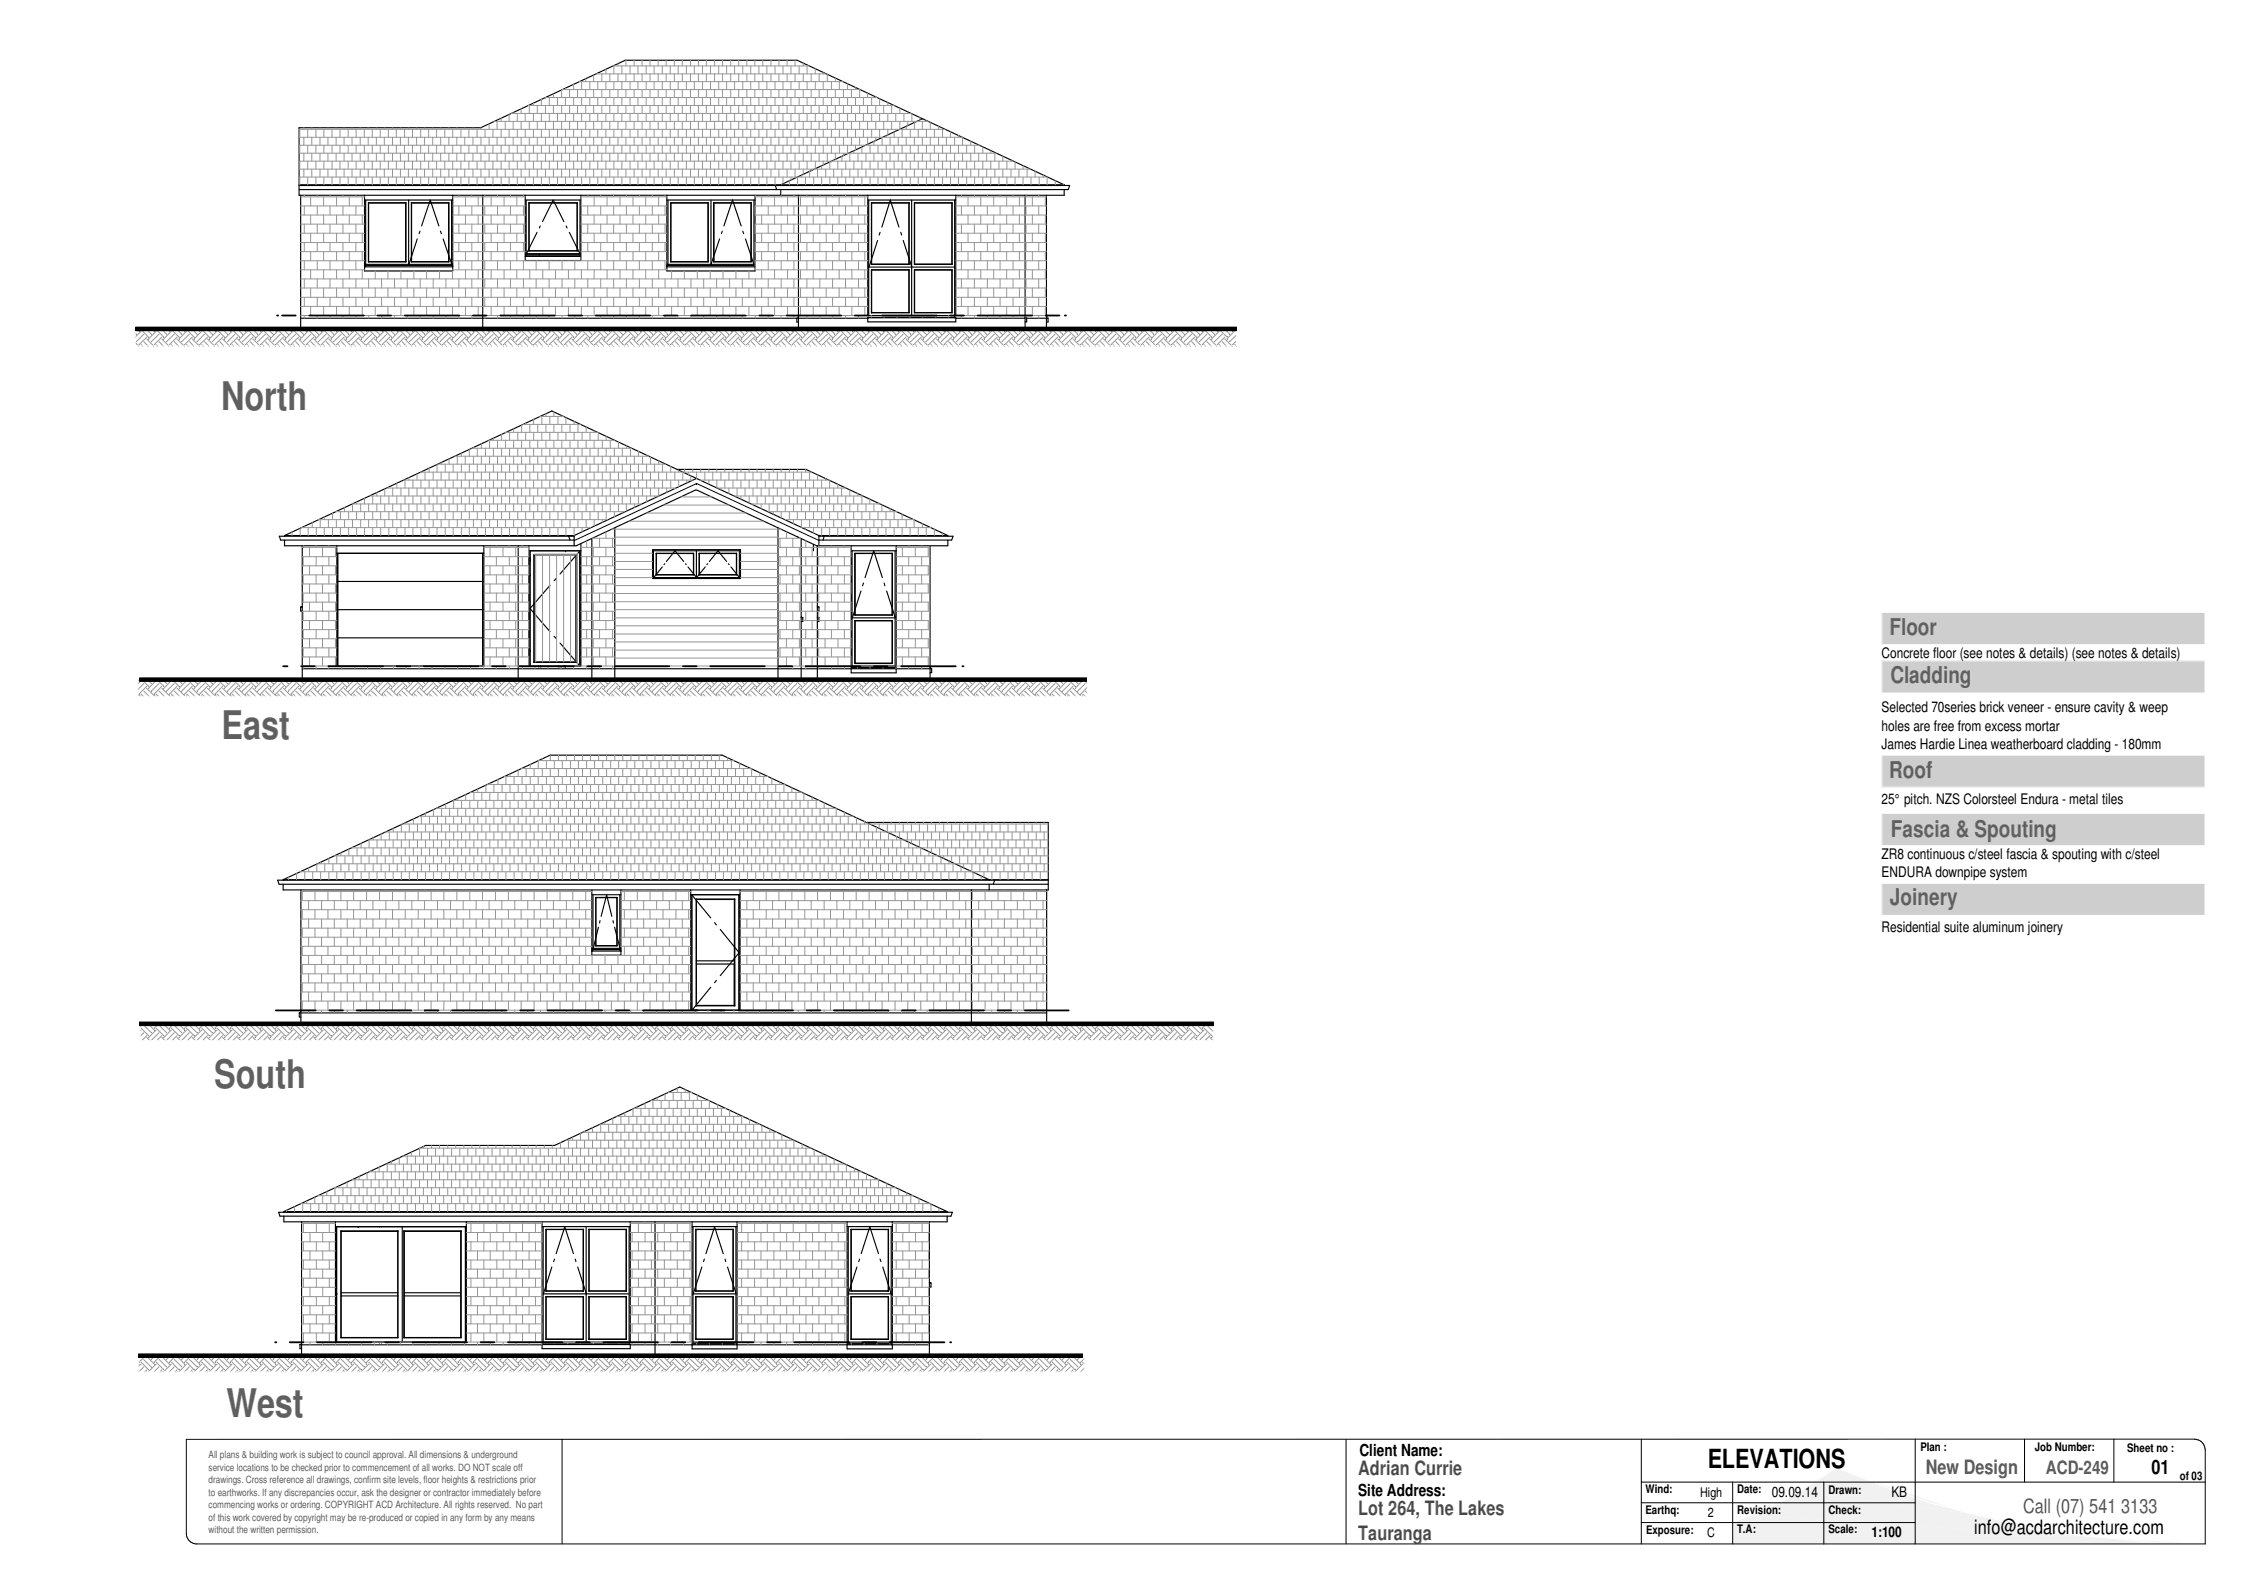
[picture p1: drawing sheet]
<svg xmlns="http://www.w3.org/2000/svg" width="420mm" height="297mm" viewBox="0 0 420 297" stroke-linecap="round" stroke-linejoin="round" font-family="sans-serif">
<defs><g id="words">
<g font-size="7.4" fill="#646464">
<text x="41.2" y="76.3">North</text>
<text x="41.3" y="137.7">East</text>
<text x="39.9" y="202.6">South</text>
<text x="42.2" y="263.9">West</text>
</g>
<text font-size="4.9" x="318" y="273.4">ELEVATIONS</text>
<g font-size="4.3" fill="#646464">
<text x="351.9" y="118.2">Floor</text>
<text x="352.1" y="127.1">Cladding</text>
<text x="351.9" y="144.8">Roof</text>
<text x="352.2" y="155.8">Fascia &amp; Spouting</text>
<text x="352" y="168.6">Joinery</text>
</g>
<g font-size="3.7" fill="#505050">
<text x="253" y="274.7">Adrian Currie</text>
<text x="253" y="282.1">Lot 264, The Lakes</text>
<text x="253" y="286.8">Tauranga</text>
</g>
<text font-size="3.7" fill="#585858" x="358.7" y="274.5">New Design</text>
<g font-size="3.7">
<text x="400.7" y="274.4">01</text>
<text x="367.7" y="285.7">info@acdarchitecture.com</text>
</g>
<text font-size="3.7" fill="#535353" x="376.8" y="281.8">Call (07) 541 3133</text>
<text font-size="3.4" fill="#585858" x="381" y="274.5">ACD-249</text>
<g font-size="3.1">
<text x="253.2" y="271.2">Client Name:</text>
<text x="252.9" y="278.6">Site Address:</text>
</g>
<g font-size="2.7">
<text x="350.4" y="122.5">Concrete floor (see notes &amp; details) (see notes &amp; details)</text>
<text x="350.4" y="132.7">Selected 70series brick veneer - ensure cavity &amp; weep</text>
<text x="350.4" y="136.1">holes are free from excess mortar</text>
<text x="350.4" y="139.5">James Hardie Linea weatherboard cladding - 180mm</text>
<text x="350.4" y="149.7">25° pitch. NZS Colorsteel Endura - metal tiles</text>
<text x="350.4" y="160">ZR8 continuous c/steel fascia &amp; spouting with c/steel</text>
<text x="350.4" y="163.4">ENDURA downpipe system</text>
<text x="350.4" y="173.6">Residential suite aluminum joinery</text>
<text x="330" y="278.7">09.09.14</text>
<text x="352.2" y="278.8">KB</text>
<text x="348.6" y="286.3">1:100</text>
</g>
<g font-size="2.5">
<text x="316.6" y="278.7">High</text>
<text x="318" y="286.3">C</text>
<text x="318.1" y="282.4">2</text>
</g>
<g font-size="2.2">
<text x="357.7" y="270.2">Plan :</text>
<text x="379" y="270.2">Job Number:</text>
<text x="396.2" y="270.4">Sheet no :</text>
<text x="406" y="275.5">of 03</text>
<text x="306.5" y="281.9">Earthq:</text>
<text x="306.5" y="278">Wind:</text>
<text x="323.5" y="278">Date:</text>
<text x="323.5" y="281.9">Revision:</text>
<text x="340.5" y="278.2">Drawn:</text>
<text x="340.6" y="281.9">Check:</text>
<text x="306.6" y="285.7">Exposure:</text>
<text x="323.5" y="285.5">T.A:</text>
<text x="340.6" y="285.6">Scale:</text>
</g>
<g font-size="1.9" fill="#595959">
<text x="38.9" y="271.6">All plans &amp; building work is subject to council approval. All dimensions &amp; underground</text>
<text x="38.9" y="273.9">service locations to be checked prior to commencement of all works. DO NOT scale off</text>
<text x="38.9" y="276.2">drawings. Cross reference all drawings, confirm site levels, floor heights &amp; restrictions prior</text>
<text x="38.9" y="278.6">to earthworks. If any discrepancies occur, ask the designer or contractor immediately before</text>
<text x="38.9" y="280.9">commencing works or ordering. COPYRIGHT ACD Architecture. All rights reserved. No part</text>
<text x="38.9" y="283.2">of this work covered by copyright may be re-produced or copied in any form by any means</text>
<text x="38.9" y="285.5">without the written permission.</text>
</g>
</g></defs>
<path d="M26 61.3h-.1" fill="none" stroke="#969696" stroke-width=".19"/>
<path d="M28.8 61.3h-.1" fill="none" stroke="#969696" stroke-width=".19"/>
<path d="M27.3 62.8l-1.4 1.4" fill="none" stroke="#969696" stroke-width=".19"/>
<path d="M31.6 61.3h.1" fill="none" stroke="#969696" stroke-width=".19"/>
<path d="M30.1 62.8l-1.4 1.4" fill="none" stroke="#969696" stroke-width=".19"/>
<path d="M34.4 61.3h.1" fill="none" stroke="#969696" stroke-width=".19"/>
<path d="M33 62.8l-1.4 1.4" fill="none" stroke="#969696" stroke-width=".19"/>
<path d="M37.3 61.3h-.1" fill="none" stroke="#969696" stroke-width=".19"/>
<path d="M35.8 62.8l-1.4 1.4" fill="none" stroke="#969696" stroke-width=".19"/>
<path d="M40.1 61.3h-.1" fill="none" stroke="#969696" stroke-width=".19"/>
<path d="M38.6 62.8l-1.4 1.4" fill="none" stroke="#969696" stroke-width=".19"/>
<path d="M42.9 61.3h.1" fill="none" stroke="#969696" stroke-width=".19"/>
<path d="M41.5 62.8l-1.5 1.4" fill="none" stroke="#969696" stroke-width=".19"/>
<path d="M45.8 61.3h-.1" fill="none" stroke="#969696" stroke-width=".19"/>
<path d="M44.3 62.8l-1.4 1.4" fill="none" stroke="#969696" stroke-width=".19"/>
<path d="M48.6 61.3h-.1" fill="none" stroke="#969696" stroke-width=".19"/>
<path d="M47.1 62.8l-1.4 1.4" fill="none" stroke="#969696" stroke-width=".19"/>
<path d="M51.4 61.3h-.1" fill="none" stroke="#969696" stroke-width=".19"/>
<path d="M49.9 62.8l-1.4 1.4" fill="none" stroke="#969696" stroke-width=".19"/>
<path d="M54.3 61.3h-.1" fill="none" stroke="#969696" stroke-width=".19"/>
<path d="M52.8 62.8l-1.5 1.4" fill="none" stroke="#969696" stroke-width=".19"/>
<path d="M57.1 61.3h-.1" fill="none" stroke="#969696" stroke-width=".19"/>
<path d="M55.6 62.8l-1.4 1.4" fill="none" stroke="#969696" stroke-width=".19"/>
<path d="M59.9 61.3h-.1" fill="none" stroke="#969696" stroke-width=".19"/>
<path d="M58.5 62.8l-1.5 1.4" fill="none" stroke="#969696" stroke-width=".19"/>
<path d="M62.7 61.3h.1" fill="none" stroke="#969696" stroke-width=".19"/>
<path d="M61.2 62.8l-1.4 1.4" fill="none" stroke="#969696" stroke-width=".19"/>
<path d="M65.6 61.3h-.1" fill="none" stroke="#969696" stroke-width=".19"/>
<path d="M64.1 62.8l-1.4 1.4" fill="none" stroke="#969696" stroke-width=".19"/>
<path d="M68.4 61.3h-.1" fill="none" stroke="#969696" stroke-width=".19"/>
<path d="M66.9 62.8l-1.4 1.4" fill="none" stroke="#969696" stroke-width=".19"/>
<path d="M71.2 61.3h.1" fill="none" stroke="#969696" stroke-width=".19"/>
<path d="M69.8 62.8l-1.5 1.4" fill="none" stroke="#969696" stroke-width=".19"/>
<path d="M74 61.3h.1" fill="none" stroke="#969696" stroke-width=".19"/>
<path d="M72.6 62.8l-1.4 1.4" fill="none" stroke="#969696" stroke-width=".19"/>
<path d="M76.9 61.3h-.1" fill="none" stroke="#969696" stroke-width=".19"/>
<path d="M75.4 62.8l-1.4 1.4" fill="none" stroke="#969696" stroke-width=".19"/>
<path d="M79.7 61.3h.1" fill="none" stroke="#969696" stroke-width=".19"/>
<path d="M78.2 62.8l-1.4 1.4" fill="none" stroke="#969696" stroke-width=".19"/>
<path d="M82.5 61.3h.1" fill="none" stroke="#969696" stroke-width=".19"/>
<path d="M81.1 62.8l-1.4 1.4" fill="none" stroke="#969696" stroke-width=".19"/>
<path d="M85.4 61.3h-.1" fill="none" stroke="#969696" stroke-width=".19"/>
<path d="M83.9 62.8l-1.4 1.4" fill="none" stroke="#969696" stroke-width=".19"/>
<path d="M88.2 61.3h-.1" fill="none" stroke="#969696" stroke-width=".19"/>
<path d="M86.7 62.8l-1.4 1.4" fill="none" stroke="#969696" stroke-width=".19"/>
<path d="M91 61.3h.1" fill="none" stroke="#969696" stroke-width=".19"/>
<path d="M89.5 62.8l-1.4 1.4" fill="none" stroke="#969696" stroke-width=".19"/>
<path d="M93.8 61.3h.1" fill="none" stroke="#969696" stroke-width=".19"/>
<path d="M92.4 62.8l-1.4 1.4" fill="none" stroke="#969696" stroke-width=".19"/>
<path d="M96.7 61.3h-.1" fill="none" stroke="#969696" stroke-width=".19"/>
<path d="M95.2 62.8l-1.4 1.4" fill="none" stroke="#969696" stroke-width=".19"/>
<path d="M99.5 61.3h-.1" fill="none" stroke="#969696" stroke-width=".19"/>
<path d="M98 62.8l-1.4 1.4" fill="none" stroke="#969696" stroke-width=".19"/>
<path d="M102.4 61.3h-.1" fill="none" stroke="#969696" stroke-width=".19"/>
<path d="M100.9 62.8l-1.5 1.4" fill="none" stroke="#969696" stroke-width=".19"/>
<path d="M105.1 61.3h.1" fill="none" stroke="#969696" stroke-width=".19"/>
<path d="M103.7 62.8l-1.4 1.4" fill="none" stroke="#969696" stroke-width=".19"/>
<path d="M108 61.3h-.1" fill="none" stroke="#969696" stroke-width=".19"/>
<path d="M106.5 62.8l-1.4 1.4" fill="none" stroke="#969696" stroke-width=".19"/>
<path d="M110.8 61.3h.1" fill="none" stroke="#969696" stroke-width=".19"/>
<path d="M109.3 62.8l-1.4 1.4" fill="none" stroke="#969696" stroke-width=".19"/>
<path d="M113.7 61.3h-.1" fill="none" stroke="#969696" stroke-width=".19"/>
<path d="M112.2 62.8l-1.4 1.4" fill="none" stroke="#969696" stroke-width=".19"/>
<path d="M116.5 61.3h-.1" fill="none" stroke="#969696" stroke-width=".19"/>
<path d="M115 62.8l-1.4 1.4" fill="none" stroke="#969696" stroke-width=".19"/>
<path d="M119.3 61.3h-.1" fill="none" stroke="#969696" stroke-width=".19"/>
<path d="M117.8 62.8l-1.4 1.4" fill="none" stroke="#969696" stroke-width=".19"/>
<path d="M122.1 61.3h.1" fill="none" stroke="#969696" stroke-width=".19"/>
<path d="M120.6 62.8l-1.4 1.4" fill="none" stroke="#969696" stroke-width=".19"/>
<path d="M125 61.3h-.1" fill="none" stroke="#969696" stroke-width=".19"/>
<path d="M123.5 62.8l-1.4 1.4" fill="none" stroke="#969696" stroke-width=".19"/>
<path d="M127.8 61.3h-.1" fill="none" stroke="#969696" stroke-width=".19"/>
<path d="M126.3 62.8l-1.4 1.4" fill="none" stroke="#969696" stroke-width=".19"/>
<path d="M130.6 61.3h-.1" fill="none" stroke="#969696" stroke-width=".19"/>
<path d="M129.1 62.8l-1.4 1.4" fill="none" stroke="#969696" stroke-width=".19"/>
<path d="M133.4 61.3h.1" fill="none" stroke="#969696" stroke-width=".19"/>
<path d="M132 62.8l-1.5 1.4" fill="none" stroke="#969696" stroke-width=".19"/>
<path d="M136.3 61.3h-.1" fill="none" stroke="#969696" stroke-width=".19"/>
<path d="M134.8 62.8l-1.4 1.4" fill="none" stroke="#969696" stroke-width=".19"/>
<path d="M139.1 61.3h.1" fill="none" stroke="#969696" stroke-width=".19"/>
<path d="M137.6 62.8l-1.4 1.4" fill="none" stroke="#969696" stroke-width=".19"/>
<path d="M141.9 61.3h.1" fill="none" stroke="#969696" stroke-width=".19"/>
<path d="M140.5 62.8l-1.4 1.4" fill="none" stroke="#969696" stroke-width=".19"/>
<path d="M144.8 61.3h-.1" fill="none" stroke="#969696" stroke-width=".19"/>
<path d="M143.3 62.8l-1.4 1.4" fill="none" stroke="#969696" stroke-width=".19"/>
<path d="M147.6 61.3h-.1" fill="none" stroke="#969696" stroke-width=".19"/>
<path d="M146.1 62.8l-1.4 1.4" fill="none" stroke="#969696" stroke-width=".19"/>
<path d="M150.4 61.3h.1" fill="none" stroke="#969696" stroke-width=".19"/>
<path d="M149 62.8l-1.5 1.4" fill="none" stroke="#969696" stroke-width=".19"/>
<path d="M153.2 61.3h.1" fill="none" stroke="#969696" stroke-width=".19"/>
<path d="M151.8 62.8l-1.4 1.4" fill="none" stroke="#969696" stroke-width=".19"/>
<path d="M156.1 61.3h-.1" fill="none" stroke="#969696" stroke-width=".19"/>
<path d="M154.6 62.8l-1.4 1.4" fill="none" stroke="#969696" stroke-width=".19"/>
<path d="M158.9 61.3h-.1" fill="none" stroke="#969696" stroke-width=".19"/>
<path d="M157.4 62.8l-1.4 1.4" fill="none" stroke="#969696" stroke-width=".19"/>
<path d="M161.7 61.3h.1" fill="none" stroke="#969696" stroke-width=".19"/>
<path d="M160.3 62.8l-1.5 1.4" fill="none" stroke="#969696" stroke-width=".19"/>
<path d="M164.5 61.3h.1" fill="none" stroke="#969696" stroke-width=".19"/>
<path d="M163.1 62.8l-1.4 1.4" fill="none" stroke="#969696" stroke-width=".19"/>
<path d="M167.4 61.3h-.1" fill="none" stroke="#969696" stroke-width=".19"/>
<path d="M165.9 62.8l-1.4 1.4" fill="none" stroke="#969696" stroke-width=".19"/>
<path d="M170.2 61.3h.1" fill="none" stroke="#969696" stroke-width=".19"/>
<path d="M168.7 62.8l-1.4 1.4" fill="none" stroke="#969696" stroke-width=".19"/>
<path d="M173 61.3h.1" fill="none" stroke="#969696" stroke-width=".19"/>
<path d="M171.6 62.8l-1.4 1.4" fill="none" stroke="#969696" stroke-width=".19"/>
<path d="M175.9 61.3h-.1" fill="none" stroke="#969696" stroke-width=".19"/>
<path d="M174.4 62.8l-1.4 1.4" fill="none" stroke="#969696" stroke-width=".19"/>
<path d="M178.7 61.3h-.1" fill="none" stroke="#969696" stroke-width=".19"/>
<path d="M177.2 62.8l-1.4 1.4" fill="none" stroke="#969696" stroke-width=".19"/>
<path d="M181.5 61.3h.1" fill="none" stroke="#969696" stroke-width=".19"/>
<path d="M180.1 62.8l-1.5 1.4" fill="none" stroke="#969696" stroke-width=".19"/>
<path d="M184.4 61.3h-.1" fill="none" stroke="#969696" stroke-width=".19"/>
<path d="M182.9 62.8l-1.4 1.4" fill="none" stroke="#969696" stroke-width=".19"/>
<path d="M187.2 61.3h-.1" fill="none" stroke="#969696" stroke-width=".19"/>
<path d="M185.7 62.8l-1.4 1.4" fill="none" stroke="#969696" stroke-width=".19"/>
<path d="M190 61.3h-.1" fill="none" stroke="#969696" stroke-width=".19"/>
<path d="M188.5 62.8l-1.4 1.4" fill="none" stroke="#969696" stroke-width=".19"/>
<path d="M192.9 61.3h-.1" fill="none" stroke="#969696" stroke-width=".19"/>
<path d="M191.4 62.8l-1.5 1.4" fill="none" stroke="#969696" stroke-width=".19"/>
<path d="M195.7 61.3h-.1" fill="none" stroke="#969696" stroke-width=".19"/>
<path d="M194.2 62.8l-1.4 1.4" fill="none" stroke="#969696" stroke-width=".19"/>
<path d="M198.5 61.3h-.1" fill="none" stroke="#969696" stroke-width=".19"/>
<path d="M197 62.8l-1.4 1.4" fill="none" stroke="#969696" stroke-width=".19"/>
<path d="M201.3 61.3h.1" fill="none" stroke="#969696" stroke-width=".19"/>
<path d="M199.8 62.8l-1.4 1.4" fill="none" stroke="#969696" stroke-width=".19"/>
<path d="M204.2 61.3h-.1" fill="none" stroke="#969696" stroke-width=".19"/>
<path d="M202.7 62.8l-1.4 1.4" fill="none" stroke="#969696" stroke-width=".19"/>
<path d="M207 61.3h-.1" fill="none" stroke="#969696" stroke-width=".19"/>
<path d="M205.5 62.8l-1.4 1.4" fill="none" stroke="#969696" stroke-width=".19"/>
<path d="M209.8 61.3h.1" fill="none" stroke="#969696" stroke-width=".19"/>
<path d="M208.4 62.8l-1.5 1.4" fill="none" stroke="#969696" stroke-width=".19"/>
<path d="M212.6 61.3h.1" fill="none" stroke="#969696" stroke-width=".19"/>
<path d="M211.1 62.8l-1.3 1.4" fill="none" stroke="#969696" stroke-width=".19"/>
<path d="M215.5 61.3h-.1" fill="none" stroke="#969696" stroke-width=".19"/>
<path d="M214 62.8l-1.4 1.4" fill="none" stroke="#969696" stroke-width=".19"/>
<path d="M218.3 61.3h-.1" fill="none" stroke="#969696" stroke-width=".19"/>
<path d="M216.8 62.8l-1.4 1.4" fill="none" stroke="#969696" stroke-width=".19"/>
<path d="M221.1 61.3h.1" fill="none" stroke="#969696" stroke-width=".19"/>
<path d="M219.7 62.8l-1.5 1.4" fill="none" stroke="#969696" stroke-width=".19"/>
<path d="M224 61.3h-.1" fill="none" stroke="#969696" stroke-width=".19"/>
<path d="M222.5 62.8l-1.4 1.4" fill="none" stroke="#969696" stroke-width=".19"/>
<path d="M226.8 61.3h-.1" fill="none" stroke="#969696" stroke-width=".19"/>
<path d="M225.3 62.8l-1.4 1.4" fill="none" stroke="#969696" stroke-width=".19"/>
<path d="M229.6 61.3h.1" fill="none" stroke="#969696" stroke-width=".19"/>
<path d="M228.1 62.8l-1.4 1.4" fill="none" stroke="#969696" stroke-width=".19"/>
<path d="M230.3 63.5l-.7 .7" fill="none" stroke="#969696" stroke-width=".19"/>
<path d="M26.8 62.2l-1.4 1.4" fill="none" stroke="#969696" stroke-width=".19"/>
<path d="M29.6 62.2l-1.4 1.4" fill="none" stroke="#969696" stroke-width=".19"/>
<path d="M32.5 62.2l-1.5 1.4" fill="none" stroke="#969696" stroke-width=".19"/>
<path d="M35.3 62.2l-1.4 1.4" fill="none" stroke="#969696" stroke-width=".19"/>
<path d="M38.1 62.2l-1.4 1.4" fill="none" stroke="#969696" stroke-width=".19"/>
<path d="M40.9 62.2l-1.4 1.4" fill="none" stroke="#969696" stroke-width=".19"/>
<path d="M43.8 62.2l-1.4 1.4" fill="none" stroke="#969696" stroke-width=".19"/>
<path d="M46.6 62.2l-1.4 1.4" fill="none" stroke="#969696" stroke-width=".19"/>
<path d="M49.4 62.2l-1.4 1.4" fill="none" stroke="#969696" stroke-width=".19"/>
<path d="M52.2 62.2l-1.4 1.4" fill="none" stroke="#969696" stroke-width=".19"/>
<path d="M55.1 62.2l-1.4 1.4" fill="none" stroke="#969696" stroke-width=".19"/>
<path d="M57.9 62.2l-1.4 1.4" fill="none" stroke="#969696" stroke-width=".19"/>
<path d="M60.7 62.2l-1.4 1.4" fill="none" stroke="#969696" stroke-width=".19"/>
<path d="M63.6 62.2l-1.5 1.4" fill="none" stroke="#969696" stroke-width=".19"/>
<path d="M66.4 62.2l-1.4 1.4" fill="none" stroke="#969696" stroke-width=".19"/>
<path d="M69.2 62.2l-1.4 1.4" fill="none" stroke="#969696" stroke-width=".19"/>
<path d="M72 62.2l-1.4 1.4" fill="none" stroke="#969696" stroke-width=".19"/>
<path d="M74.9 62.2l-1.5 1.4" fill="none" stroke="#969696" stroke-width=".19"/>
<path d="M77.7 62.2l-1.4 1.4" fill="none" stroke="#969696" stroke-width=".19"/>
<path d="M80.5 62.2l-1.4 1.4" fill="none" stroke="#969696" stroke-width=".19"/>
<path d="M83.3 62.2l-1.4 1.4" fill="none" stroke="#969696" stroke-width=".19"/>
<path d="M86.2 62.2l-1.4 1.4" fill="none" stroke="#969696" stroke-width=".19"/>
<path d="M89 62.2l-1.4 1.4" fill="none" stroke="#969696" stroke-width=".19"/>
<path d="M91.9 62.2l-1.5 1.4" fill="none" stroke="#969696" stroke-width=".19"/>
<path d="M94.7 62.2l-1.5 1.4" fill="none" stroke="#969696" stroke-width=".19"/>
<path d="M97.5 62.2l-1.4 1.4" fill="none" stroke="#969696" stroke-width=".19"/>
<path d="M100.3 62.2l-1.4 1.4" fill="none" stroke="#969696" stroke-width=".19"/>
<path d="M103.2 62.2l-1.4 1.4" fill="none" stroke="#969696" stroke-width=".19"/>
<path d="M106 62.2l-1.4 1.4" fill="none" stroke="#969696" stroke-width=".19"/>
<path d="M108.8 62.2l-1.4 1.4" fill="none" stroke="#969696" stroke-width=".19"/>
<path d="M111.6 62.2l-1.4 1.4" fill="none" stroke="#969696" stroke-width=".19"/>
<path d="M114.5 62.2l-1.4 1.4" fill="none" stroke="#969696" stroke-width=".19"/>
<path d="M117.3 62.2l-1.4 1.4" fill="none" stroke="#969696" stroke-width=".19"/>
<path d="M120.1 62.2l-1.4 1.4" fill="none" stroke="#969696" stroke-width=".19"/>
<path d="M123 62.2l-1.5 1.4" fill="none" stroke="#969696" stroke-width=".19"/>
<path d="M125.8 62.2l-1.4 1.4" fill="none" stroke="#969696" stroke-width=".19"/>
<path d="M128.6 62.2l-1.4 1.4" fill="none" stroke="#969696" stroke-width=".19"/>
<path d="M131.4 62.2l-1.4 1.4" fill="none" stroke="#969696" stroke-width=".19"/>
<path d="M134.3 62.2l-1.4 1.4" fill="none" stroke="#969696" stroke-width=".19"/>
<path d="M137.1 62.2l-1.4 1.4" fill="none" stroke="#969696" stroke-width=".19"/>
<path d="M139.9 62.2l-1.4 1.4" fill="none" stroke="#969696" stroke-width=".19"/>
<path d="M142.7 62.2l-1.4 1.4" fill="none" stroke="#969696" stroke-width=".19"/>
<path d="M145.6 62.2l-1.4 1.4" fill="none" stroke="#969696" stroke-width=".19"/>
<path d="M148.4 62.2l-1.4 1.4" fill="none" stroke="#969696" stroke-width=".19"/>
<path d="M151.2 62.2l-1.4 1.4" fill="none" stroke="#969696" stroke-width=".19"/>
<path d="M154.1 62.2l-1.5 1.4" fill="none" stroke="#969696" stroke-width=".19"/>
<path d="M156.9 62.2l-1.4 1.4" fill="none" stroke="#969696" stroke-width=".19"/>
<path d="M159.7 62.2l-1.4 1.4" fill="none" stroke="#969696" stroke-width=".19"/>
<path d="M162.5 62.2l-1.3 1.4" fill="none" stroke="#969696" stroke-width=".19"/>
<path d="M165.4 62.2l-1.4 1.4" fill="none" stroke="#969696" stroke-width=".19"/>
<path d="M168.2 62.2l-1.4 1.4" fill="none" stroke="#969696" stroke-width=".19"/>
<path d="M171.1 62.2l-1.5 1.4" fill="none" stroke="#969696" stroke-width=".19"/>
<path d="M173.9 62.2l-1.4 1.4" fill="none" stroke="#969696" stroke-width=".19"/>
<path d="M176.7 62.2l-1.4 1.4" fill="none" stroke="#969696" stroke-width=".19"/>
<path d="M179.5 62.2l-1.4 1.4" fill="none" stroke="#969696" stroke-width=".19"/>
<path d="M182.4 62.2l-1.5 1.4" fill="none" stroke="#969696" stroke-width=".19"/>
<path d="M185.2 62.2l-1.4 1.4" fill="none" stroke="#969696" stroke-width=".19"/>
<path d="M188 62.2l-1.4 1.4" fill="none" stroke="#969696" stroke-width=".19"/>
<path d="M190.8 62.2l-1.4 1.4" fill="none" stroke="#969696" stroke-width=".19"/>
<path d="M193.7 62.2l-1.4 1.4" fill="none" stroke="#969696" stroke-width=".19"/>
<path d="M196.5 62.2l-1.4 1.4" fill="none" stroke="#969696" stroke-width=".19"/>
<path d="M199.3 62.2l-1.4 1.4" fill="none" stroke="#969696" stroke-width=".19"/>
<path d="M202.1 62.2l-1.4 1.4" fill="none" stroke="#969696" stroke-width=".19"/>
<path d="M205 62.2l-1.4 1.4" fill="none" stroke="#969696" stroke-width=".19"/>
<path d="M207.8 62.2l-1.4 1.4" fill="none" stroke="#969696" stroke-width=".19"/>
<path d="M210.6 62.2l-1.4 1.4" fill="none" stroke="#969696" stroke-width=".19"/>
<path d="M213.5 62.2l-1.5 1.4" fill="none" stroke="#969696" stroke-width=".19"/>
<path d="M216.3 62.2l-1.4 1.4" fill="none" stroke="#969696" stroke-width=".19"/>
<path d="M219.1 62.2l-1.4 1.4" fill="none" stroke="#969696" stroke-width=".19"/>
<path d="M221.9 62.2l-1.4 1.4" fill="none" stroke="#969696" stroke-width=".19"/>
<path d="M224.8 62.2l-1.4 1.4" fill="none" stroke="#969696" stroke-width=".19"/>
<path d="M227.6 62.2l-1.4 1.4" fill="none" stroke="#969696" stroke-width=".19"/>
<path d="M230.3 62.4l-1.3 1.2" fill="none" stroke="#969696" stroke-width=".19"/>
<path d="M26.3 61.7l-1.1 1.1" fill="none" stroke="#969696" stroke-width=".19"/>
<path d="M29.1 61.7l-1.4 1.4" fill="none" stroke="#969696" stroke-width=".19"/>
<path d="M31.9 61.7l-1.4 1.4" fill="none" stroke="#969696" stroke-width=".19"/>
<path d="M34.7 61.7l-1.4 1.4" fill="none" stroke="#969696" stroke-width=".19"/>
<path d="M37.6 61.7l-1.5 1.4" fill="none" stroke="#969696" stroke-width=".19"/>
<path d="M40.4 61.7l-1.4 1.4" fill="none" stroke="#969696" stroke-width=".19"/>
<path d="M43.2 61.7l-1.4 1.4" fill="none" stroke="#969696" stroke-width=".19"/>
<path d="M46 61.7l-1.3 1.4" fill="none" stroke="#969696" stroke-width=".19"/>
<path d="M48.9 61.7l-1.4 1.4" fill="none" stroke="#969696" stroke-width=".19"/>
<path d="M51.7 61.7l-1.4 1.4" fill="none" stroke="#969696" stroke-width=".19"/>
<path d="M54.6 61.7l-1.5 1.4" fill="none" stroke="#969696" stroke-width=".19"/>
<path d="M57.4 61.7l-1.4 1.4" fill="none" stroke="#969696" stroke-width=".19"/>
<path d="M60.2 61.7l-1.4 1.4" fill="none" stroke="#969696" stroke-width=".19"/>
<path d="M63 61.7l-1.4 1.4" fill="none" stroke="#969696" stroke-width=".19"/>
<path d="M65.9 61.7l-1.4 1.4" fill="none" stroke="#969696" stroke-width=".19"/>
<path d="M68.7 61.7l-1.4 1.4" fill="none" stroke="#969696" stroke-width=".19"/>
<path d="M71.5 61.7l-1.4 1.4" fill="none" stroke="#969696" stroke-width=".19"/>
<path d="M74.3 61.7l-1.4 1.4" fill="none" stroke="#969696" stroke-width=".19"/>
<path d="M77.2 61.7l-1.4 1.4" fill="none" stroke="#969696" stroke-width=".19"/>
<path d="M80 61.7l-1.4 1.4" fill="none" stroke="#969696" stroke-width=".19"/>
<path d="M82.8 61.7l-1.4 1.4" fill="none" stroke="#969696" stroke-width=".19"/>
<path d="M85.7 61.7l-1.5 1.4" fill="none" stroke="#969696" stroke-width=".19"/>
<path d="M88.5 61.7l-1.4 1.4" fill="none" stroke="#969696" stroke-width=".19"/>
<path d="M91.3 61.7l-1.4 1.4" fill="none" stroke="#969696" stroke-width=".19"/>
<path d="M94.1 61.7l-1.4 1.4" fill="none" stroke="#969696" stroke-width=".19"/>
<path d="M97 61.7l-1.5 1.4" fill="none" stroke="#969696" stroke-width=".19"/>
<path d="M99.8 61.7l-1.4 1.4" fill="none" stroke="#969696" stroke-width=".19"/>
<path d="M102.6 61.7l-1.4 1.4" fill="none" stroke="#969696" stroke-width=".19"/>
<path d="M105.4 61.7l-1.4 1.4" fill="none" stroke="#969696" stroke-width=".19"/>
<path d="M108.3 61.7l-1.4 1.4" fill="none" stroke="#969696" stroke-width=".19"/>
<path d="M111.1 61.7l-1.4 1.4" fill="none" stroke="#969696" stroke-width=".19"/>
<path d="M113.9 61.7l-1.4 1.4" fill="none" stroke="#969696" stroke-width=".19"/>
<path d="M116.8 61.7l-1.5 1.4" fill="none" stroke="#969696" stroke-width=".19"/>
<path d="M119.6 61.7l-1.4 1.4" fill="none" stroke="#969696" stroke-width=".19"/>
<path d="M122.4 61.7l-1.4 1.4" fill="none" stroke="#969696" stroke-width=".19"/>
<path d="M125.3 61.7l-1.4 1.4" fill="none" stroke="#969696" stroke-width=".19"/>
<path d="M128.1 61.7l-1.5 1.4" fill="none" stroke="#969696" stroke-width=".19"/>
<path d="M130.9 61.7l-1.4 1.4" fill="none" stroke="#969696" stroke-width=".19"/>
<path d="M133.7 61.7l-1.4 1.4" fill="none" stroke="#969696" stroke-width=".19"/>
<path d="M136.6 61.7l-1.4 1.4" fill="none" stroke="#969696" stroke-width=".19"/>
<path d="M139.4 61.7l-1.4 1.4" fill="none" stroke="#969696" stroke-width=".19"/>
<path d="M142.2 61.7l-1.4 1.4" fill="none" stroke="#969696" stroke-width=".19"/>
<path d="M145.1 61.7l-1.5 1.4" fill="none" stroke="#969696" stroke-width=".19"/>
<path d="M147.9 61.7l-1.4 1.4" fill="none" stroke="#969696" stroke-width=".19"/>
<path d="M150.7 61.7l-1.4 1.4" fill="none" stroke="#969696" stroke-width=".19"/>
<path d="M153.5 61.7l-1.4 1.4" fill="none" stroke="#969696" stroke-width=".19"/>
<path d="M156.4 61.7l-1.4 1.4" fill="none" stroke="#969696" stroke-width=".19"/>
<path d="M159.2 61.7l-1.4 1.4" fill="none" stroke="#969696" stroke-width=".19"/>
<path d="M162 61.7l-1.4 1.4" fill="none" stroke="#969696" stroke-width=".19"/>
<path d="M164.8 61.7l-1.4 1.4" fill="none" stroke="#969696" stroke-width=".19"/>
<path d="M167.7 61.7l-1.4 1.4" fill="none" stroke="#969696" stroke-width=".19"/>
<path d="M170.5 61.7l-1.4 1.4" fill="none" stroke="#969696" stroke-width=".19"/>
<path d="M173.3 61.7l-1.4 1.4" fill="none" stroke="#969696" stroke-width=".19"/>
<path d="M176.2 61.7l-1.5 1.4" fill="none" stroke="#969696" stroke-width=".19"/>
<path d="M179 61.7l-1.4 1.4" fill="none" stroke="#969696" stroke-width=".19"/>
<path d="M181.8 61.7l-1.4 1.4" fill="none" stroke="#969696" stroke-width=".19"/>
<path d="M184.6 61.7l-1.4 1.4" fill="none" stroke="#969696" stroke-width=".19"/>
<path d="M187.5 61.7l-1.5 1.4" fill="none" stroke="#969696" stroke-width=".19"/>
<path d="M190.3 61.7l-1.4 1.4" fill="none" stroke="#969696" stroke-width=".19"/>
<path d="M193.2 61.7l-1.5 1.4" fill="none" stroke="#969696" stroke-width=".19"/>
<path d="M195.9 61.7l-1.3 1.4" fill="none" stroke="#969696" stroke-width=".19"/>
<path d="M198.8 61.7l-1.4 1.4" fill="none" stroke="#969696" stroke-width=".19"/>
<path d="M201.6 61.7l-1.4 1.4" fill="none" stroke="#969696" stroke-width=".19"/>
<path d="M204.5 61.7l-1.5 1.4" fill="none" stroke="#969696" stroke-width=".19"/>
<path d="M207.3 61.7l-1.4 1.4" fill="none" stroke="#969696" stroke-width=".19"/>
<path d="M210.1 61.7l-1.4 1.4" fill="none" stroke="#969696" stroke-width=".19"/>
<path d="M212.9 61.7l-1.4 1.4" fill="none" stroke="#969696" stroke-width=".19"/>
<path d="M215.8 61.7l-1.4 1.4" fill="none" stroke="#969696" stroke-width=".19"/>
<path d="M218.6 61.7l-1.4 1.4" fill="none" stroke="#969696" stroke-width=".19"/>
<path d="M221.4 61.7l-1.4 1.4" fill="none" stroke="#969696" stroke-width=".19"/>
<path d="M224.2 61.7l-1.4 1.4" fill="none" stroke="#969696" stroke-width=".19"/>
<path d="M227.1 61.7l-1.4 1.4" fill="none" stroke="#969696" stroke-width=".19"/>
<path d="M229.9 61.7l-1.4 1.4" fill="none" stroke="#969696" stroke-width=".19"/>
<path d="M229.1 61.3l.5 .4" fill="none" stroke="#969696" stroke-width=".19"/>
<path d="M226.3 61.3l.4 .4" fill="none" stroke="#969696" stroke-width=".19"/>
<path d="M228.1 63.1l1.3 1.3" fill="none" stroke="#969696" stroke-width=".19"/>
<path d="M223.5 61.3l.4 .4" fill="none" stroke="#969696" stroke-width=".19"/>
<path d="M225.3 63.1l1.3 1.3" fill="none" stroke="#969696" stroke-width=".19"/>
<path d="M220.7 61.3l.4 .4" fill="none" stroke="#969696" stroke-width=".19"/>
<path d="M222.5 63.1l1.3 1.3" fill="none" stroke="#969696" stroke-width=".19"/>
<path d="M217.8 61.3l.4 .4" fill="none" stroke="#969696" stroke-width=".19"/>
<path d="M219.7 63.1l1.3 1.3" fill="none" stroke="#969696" stroke-width=".19"/>
<path d="M215 61.3l.4 .4" fill="none" stroke="#969696" stroke-width=".19"/>
<path d="M216.8 63.1l1.3 1.3" fill="none" stroke="#969696" stroke-width=".19"/>
<path d="M212.2 61.3l.4 .4" fill="none" stroke="#969696" stroke-width=".19"/>
<path d="M214 63.1l1.3 1.3" fill="none" stroke="#969696" stroke-width=".19"/>
<path d="M209.3 61.3l.5 .4" fill="none" stroke="#969696" stroke-width=".19"/>
<path d="M211.1 63.1l1.4 1.3" fill="none" stroke="#969696" stroke-width=".19"/>
<path d="M206.5 61.3l.4 .4" fill="none" stroke="#969696" stroke-width=".19"/>
<path d="M208.4 63.1l1.2 1.3" fill="none" stroke="#969696" stroke-width=".19"/>
<path d="M203.7 61.3l.4 .4" fill="none" stroke="#969696" stroke-width=".19"/>
<path d="M205.5 63.1l1.3 1.3" fill="none" stroke="#969696" stroke-width=".19"/>
<path d="M200.9 61.3l.4 .4" fill="none" stroke="#969696" stroke-width=".19"/>
<path d="M202.7 63.1l1.3 1.3" fill="none" stroke="#969696" stroke-width=".19"/>
<path d="M198 61.3l.4 .4" fill="none" stroke="#969696" stroke-width=".19"/>
<path d="M199.8 63.1l1.4 1.3" fill="none" stroke="#969696" stroke-width=".19"/>
<path d="M195.2 61.3l.4 .4" fill="none" stroke="#969696" stroke-width=".19"/>
<path d="M197 63.1l1.3 1.3" fill="none" stroke="#969696" stroke-width=".19"/>
<path d="M192.4 61.3l.4 .4" fill="none" stroke="#969696" stroke-width=".19"/>
<path d="M194.2 63.1l1.3 1.3" fill="none" stroke="#969696" stroke-width=".19"/>
<path d="M189.6 61.3l.3 .4" fill="none" stroke="#969696" stroke-width=".19"/>
<path d="M191.4 63.1l1.3 1.3" fill="none" stroke="#969696" stroke-width=".19"/>
<path d="M186.7 61.3l.4 .4" fill="none" stroke="#969696" stroke-width=".19"/>
<path d="M188.5 63.1l1.4 1.3" fill="none" stroke="#969696" stroke-width=".19"/>
<path d="M183.9 61.3l.4 .4" fill="none" stroke="#969696" stroke-width=".19"/>
<path d="M185.7 63.1l1.3 1.3" fill="none" stroke="#969696" stroke-width=".19"/>
<path d="M181 61.3l.5 .4" fill="none" stroke="#969696" stroke-width=".19"/>
<path d="M182.9 63.1l1.3 1.3" fill="none" stroke="#969696" stroke-width=".19"/>
<path d="M178.2 61.3l.4 .4" fill="none" stroke="#969696" stroke-width=".19"/>
<path d="M180.1 63.1l1.2 1.3" fill="none" stroke="#969696" stroke-width=".19"/>
<path d="M175.4 61.3l.4 .4" fill="none" stroke="#969696" stroke-width=".19"/>
<path d="M177.2 63.1l1.3 1.3" fill="none" stroke="#969696" stroke-width=".19"/>
<path d="M172.6 61.3l.4 .4" fill="none" stroke="#969696" stroke-width=".19"/>
<path d="M174.4 63.1l1.3 1.3" fill="none" stroke="#969696" stroke-width=".19"/>
<path d="M169.7 61.3l.5 .4" fill="none" stroke="#969696" stroke-width=".19"/>
<path d="M171.6 63.1l1.3 1.3" fill="none" stroke="#969696" stroke-width=".19"/>
<path d="M166.9 61.3l.4 .4" fill="none" stroke="#969696" stroke-width=".19"/>
<path d="M168.7 63.1l1.3 1.3" fill="none" stroke="#969696" stroke-width=".19"/>
<path d="M164.1 61.3l.4 .4" fill="none" stroke="#969696" stroke-width=".19"/>
<path d="M165.9 63.1l1.3 1.3" fill="none" stroke="#969696" stroke-width=".19"/>
<path d="M161.2 61.3l.5 .4" fill="none" stroke="#969696" stroke-width=".19"/>
<path d="M163.1 63.1l1.3 1.3" fill="none" stroke="#969696" stroke-width=".19"/>
<path d="M158.4 61.3l.4 .4" fill="none" stroke="#969696" stroke-width=".19"/>
<path d="M160.3 63.1l1.3 1.3" fill="none" stroke="#969696" stroke-width=".19"/>
<path d="M155.6 61.3l.4 .4" fill="none" stroke="#969696" stroke-width=".19"/>
<path d="M157.4 63.1l1.3 1.3" fill="none" stroke="#969696" stroke-width=".19"/>
<path d="M152.8 61.3l.4 .4" fill="none" stroke="#969696" stroke-width=".19"/>
<path d="M154.6 63.1l1.3 1.3" fill="none" stroke="#969696" stroke-width=".19"/>
<path d="M149.9 61.3l.5 .4" fill="none" stroke="#969696" stroke-width=".19"/>
<path d="M151.8 63.1l1.3 1.3" fill="none" stroke="#969696" stroke-width=".19"/>
<path d="M147.1 61.3l.4 .4" fill="none" stroke="#969696" stroke-width=".19"/>
<path d="M149 63.1l1.2 1.3" fill="none" stroke="#969696" stroke-width=".19"/>
<path d="M144.3 61.3l.4 .4" fill="none" stroke="#969696" stroke-width=".19"/>
<path d="M146.1 63.1l1.3 1.3" fill="none" stroke="#969696" stroke-width=".19"/>
<path d="M141.5 61.3l.4 .4" fill="none" stroke="#969696" stroke-width=".19"/>
<path d="M143.3 63.1l1.3 1.3" fill="none" stroke="#969696" stroke-width=".19"/>
<path d="M138.6 61.3l.5 .4" fill="none" stroke="#969696" stroke-width=".19"/>
<path d="M140.5 63.1l1.3 1.3" fill="none" stroke="#969696" stroke-width=".19"/>
<path d="M135.8 61.3l.4 .4" fill="none" stroke="#969696" stroke-width=".19"/>
<path d="M137.6 63.1l1.3 1.3" fill="none" stroke="#969696" stroke-width=".19"/>
<path d="M133 61.3l.4 .4" fill="none" stroke="#969696" stroke-width=".19"/>
<path d="M134.8 63.1l1.3 1.3" fill="none" stroke="#969696" stroke-width=".19"/>
<path d="M130.2 61.3l.3 .4" fill="none" stroke="#969696" stroke-width=".19"/>
<path d="M132 63.1l1.3 1.3" fill="none" stroke="#969696" stroke-width=".19"/>
<path d="M127.3 61.3l.4 .4" fill="none" stroke="#969696" stroke-width=".19"/>
<path d="M129.1 63.1l1.4 1.3" fill="none" stroke="#969696" stroke-width=".19"/>
<path d="M124.5 61.3l.4 .4" fill="none" stroke="#969696" stroke-width=".19"/>
<path d="M126.3 63.1l1.3 1.3" fill="none" stroke="#969696" stroke-width=".19"/>
<path d="M121.7 61.3l.4 .4" fill="none" stroke="#969696" stroke-width=".19"/>
<path d="M123.5 63.1l1.3 1.3" fill="none" stroke="#969696" stroke-width=".19"/>
<path d="M118.8 61.3l.4 .4" fill="none" stroke="#969696" stroke-width=".19"/>
<path d="M120.6 63.1l1.4 1.3" fill="none" stroke="#969696" stroke-width=".19"/>
<path d="M116 61.3l.4 .4" fill="none" stroke="#969696" stroke-width=".19"/>
<path d="M117.8 63.1l1.3 1.3" fill="none" stroke="#969696" stroke-width=".19"/>
<path d="M113.2 61.3l.4 .4" fill="none" stroke="#969696" stroke-width=".19"/>
<path d="M115 63.1l1.3 1.3" fill="none" stroke="#969696" stroke-width=".19"/>
<path d="M110.4 61.3l.4 .4" fill="none" stroke="#969696" stroke-width=".19"/>
<path d="M112.2 63.1l1.3 1.3" fill="none" stroke="#969696" stroke-width=".19"/>
<path d="M107.5 61.3l.4 .4" fill="none" stroke="#969696" stroke-width=".19"/>
<path d="M109.3 63.1l1.3 1.3" fill="none" stroke="#969696" stroke-width=".19"/>
<path d="M104.7 61.3l.4 .4" fill="none" stroke="#969696" stroke-width=".19"/>
<path d="M106.5 63.1l1.3 1.3" fill="none" stroke="#969696" stroke-width=".19"/>
<path d="M101.8 61.3l.5 .4" fill="none" stroke="#969696" stroke-width=".19"/>
<path d="M103.7 63.1l1.3 1.3" fill="none" stroke="#969696" stroke-width=".19"/>
<path d="M99 61.3l.4 .4" fill="none" stroke="#969696" stroke-width=".19"/>
<path d="M100.9 63.1l1.2 1.3" fill="none" stroke="#969696" stroke-width=".19"/>
<path d="M96.2 61.3l.4 .4" fill="none" stroke="#969696" stroke-width=".19"/>
<path d="M98 63.1l1.3 1.3" fill="none" stroke="#969696" stroke-width=".19"/>
<path d="M93.4 61.3l.4 .4" fill="none" stroke="#969696" stroke-width=".19"/>
<path d="M95.2 63.1l1.3 1.3" fill="none" stroke="#969696" stroke-width=".19"/>
<path d="M90.5 61.3l.5 .4" fill="none" stroke="#969696" stroke-width=".19"/>
<path d="M92.4 63.1l1.3 1.3" fill="none" stroke="#969696" stroke-width=".19"/>
<path d="M87.7 61.3l.4 .4" fill="none" stroke="#969696" stroke-width=".19"/>
<path d="M89.5 63.1l1.3 1.3" fill="none" stroke="#969696" stroke-width=".19"/>
<path d="M84.9 61.3l.4 .4" fill="none" stroke="#969696" stroke-width=".19"/>
<path d="M86.7 63.1l1.3 1.3" fill="none" stroke="#969696" stroke-width=".19"/>
<path d="M82.1 61.3l.4 .4" fill="none" stroke="#969696" stroke-width=".19"/>
<path d="M83.9 63.1l1.3 1.3" fill="none" stroke="#969696" stroke-width=".19"/>
<path d="M79.2 61.3l.5 .4" fill="none" stroke="#969696" stroke-width=".19"/>
<path d="M81.1 63.1l1.3 1.3" fill="none" stroke="#969696" stroke-width=".19"/>
<path d="M76.4 61.3l.4 .4" fill="none" stroke="#969696" stroke-width=".19"/>
<path d="M78.2 63.1l1.3 1.3" fill="none" stroke="#969696" stroke-width=".19"/>
<path d="M73.6 61.3l.4 .4" fill="none" stroke="#969696" stroke-width=".19"/>
<path d="M75.4 63.1l1.3 1.3" fill="none" stroke="#969696" stroke-width=".19"/>
<path d="M70.7 61.3l.5 .4" fill="none" stroke="#969696" stroke-width=".19"/>
<path d="M72.6 63.1l1.3 1.3" fill="none" stroke="#969696" stroke-width=".19"/>
<path d="M67.9 61.3l.4 .4" fill="none" stroke="#969696" stroke-width=".19"/>
<path d="M69.8 63.1l1.3 1.3" fill="none" stroke="#969696" stroke-width=".19"/>
<path d="M65.1 61.3l.4 .4" fill="none" stroke="#969696" stroke-width=".19"/>
<path d="M66.9 63.1l1.3 1.3" fill="none" stroke="#969696" stroke-width=".19"/>
<path d="M62.3 61.3l.4 .4" fill="none" stroke="#969696" stroke-width=".19"/>
<path d="M64.1 63.1l1.3 1.3" fill="none" stroke="#969696" stroke-width=".19"/>
<path d="M59.4 61.3l.4 .4" fill="none" stroke="#969696" stroke-width=".19"/>
<path d="M61.2 63.1l1.4 1.3" fill="none" stroke="#969696" stroke-width=".19"/>
<path d="M56.6 61.3l.4 .4" fill="none" stroke="#969696" stroke-width=".19"/>
<path d="M58.5 63.1l1.2 1.3" fill="none" stroke="#969696" stroke-width=".19"/>
<path d="M53.8 61.3l.4 .4" fill="none" stroke="#969696" stroke-width=".19"/>
<path d="M55.6 63.1l1.3 1.3" fill="none" stroke="#969696" stroke-width=".19"/>
<path d="M51 61.3l.4 .4" fill="none" stroke="#969696" stroke-width=".19"/>
<path d="M52.8 63.1l1.3 1.3" fill="none" stroke="#969696" stroke-width=".19"/>
<path d="M48.1 61.3l.4 .4" fill="none" stroke="#969696" stroke-width=".19"/>
<path d="M49.9 63.1l1.4 1.3" fill="none" stroke="#969696" stroke-width=".19"/>
<path d="M45.3 61.3l.4 .4" fill="none" stroke="#969696" stroke-width=".19"/>
<path d="M47.1 63.1l1.3 1.3" fill="none" stroke="#969696" stroke-width=".19"/>
<path d="M42.4 61.3l.5 .4" fill="none" stroke="#969696" stroke-width=".19"/>
<path d="M44.3 63.1l1.3 1.3" fill="none" stroke="#969696" stroke-width=".19"/>
<path d="M39.6 61.3l.4 .4" fill="none" stroke="#969696" stroke-width=".19"/>
<path d="M41.5 63.1l1.2 1.3" fill="none" stroke="#969696" stroke-width=".19"/>
<path d="M36.8 61.3l.4 .4" fill="none" stroke="#969696" stroke-width=".19"/>
<path d="M38.6 63.1l1.4 1.3" fill="none" stroke="#969696" stroke-width=".19"/>
<path d="M34 61.3l.4 .4" fill="none" stroke="#969696" stroke-width=".19"/>
<path d="M35.8 63.1l1.3 1.3" fill="none" stroke="#969696" stroke-width=".19"/>
<path d="M31.1 61.3l.5 .4" fill="none" stroke="#969696" stroke-width=".19"/>
<path d="M33 63.1l1.3 1.3" fill="none" stroke="#969696" stroke-width=".19"/>
<path d="M28.3 61.3l.4 .4" fill="none" stroke="#969696" stroke-width=".19"/>
<path d="M30.1 63.1l1.3 1.3" fill="none" stroke="#969696" stroke-width=".19"/>
<path d="M25.5 61.3l.4 .4" fill="none" stroke="#969696" stroke-width=".19"/>
<path d="M27.3 63.1l1.3 1.3" fill="none" stroke="#969696" stroke-width=".19"/>
<path d="M25.2 63.8l.6 .6" fill="none" stroke="#969696" stroke-width=".19"/>
<path d="M228.1 61.3l.9 .9" fill="none" stroke="#969696" stroke-width=".19"/>
<path d="M225.2 61.3l1 .9" fill="none" stroke="#969696" stroke-width=".19"/>
<path d="M227.6 63.6l.8 .8" fill="none" stroke="#969696" stroke-width=".19"/>
<path d="M222.4 61.3l1 .9" fill="none" stroke="#969696" stroke-width=".19"/>
<path d="M224.8 63.6l.7 .8" fill="none" stroke="#969696" stroke-width=".19"/>
<path d="M219.6 61.3l.9 .9" fill="none" stroke="#969696" stroke-width=".19"/>
<path d="M221.9 63.6l.8 .8" fill="none" stroke="#969696" stroke-width=".19"/>
<path d="M216.8 61.3l.9 .9" fill="none" stroke="#969696" stroke-width=".19"/>
<path d="M219.1 63.6l.8 .8" fill="none" stroke="#969696" stroke-width=".19"/>
<path d="M213.9 61.3l1 .9" fill="none" stroke="#969696" stroke-width=".19"/>
<path d="M216.3 63.6l.8 .8" fill="none" stroke="#969696" stroke-width=".19"/>
<path d="M211.1 61.3l.9 .9" fill="none" stroke="#969696" stroke-width=".19"/>
<path d="M213.5 63.6l.7 .8" fill="none" stroke="#969696" stroke-width=".19"/>
<path d="M208.3 61.3l.9 .9" fill="none" stroke="#969696" stroke-width=".19"/>
<path d="M210.6 63.6l.8 .8" fill="none" stroke="#969696" stroke-width=".19"/>
<path d="M205.4 61.3l1 .9" fill="none" stroke="#969696" stroke-width=".19"/>
<path d="M207.8 63.6l.8 .8" fill="none" stroke="#969696" stroke-width=".19"/>
<path d="M202.6 61.3l1 .9" fill="none" stroke="#969696" stroke-width=".19"/>
<path d="M205 63.6l.8 .8" fill="none" stroke="#969696" stroke-width=".19"/>
<path d="M199.8 61.3l.9 .9" fill="none" stroke="#969696" stroke-width=".19"/>
<path d="M202.1 63.6l.8 .8" fill="none" stroke="#969696" stroke-width=".19"/>
<path d="M197 61.3l.9 .9" fill="none" stroke="#969696" stroke-width=".19"/>
<path d="M199.3 63.6l.8 .8" fill="none" stroke="#969696" stroke-width=".19"/>
<path d="M194.1 61.3l1 .9" fill="none" stroke="#969696" stroke-width=".19"/>
<path d="M196.5 63.6l.8 .8" fill="none" stroke="#969696" stroke-width=".19"/>
<path d="M191.3 61.3l1 .9" fill="none" stroke="#969696" stroke-width=".19"/>
<path d="M193.7 63.6l.7 .8" fill="none" stroke="#969696" stroke-width=".19"/>
<path d="M188.5 61.3l.9 .9" fill="none" stroke="#969696" stroke-width=".19"/>
<path d="M190.8 63.6l.8 .8" fill="none" stroke="#969696" stroke-width=".19"/>
<path d="M185.7 61.3l.9 .9" fill="none" stroke="#969696" stroke-width=".19"/>
<path d="M188 63.6l.8 .8" fill="none" stroke="#969696" stroke-width=".19"/>
<path d="M182.8 61.3l1 .9" fill="none" stroke="#969696" stroke-width=".19"/>
<path d="M185.2 63.6l.8 .8" fill="none" stroke="#969696" stroke-width=".19"/>
<path d="M180 61.3l.9 .9" fill="none" stroke="#969696" stroke-width=".19"/>
<path d="M182.4 63.6l.7 .8" fill="none" stroke="#969696" stroke-width=".19"/>
<path d="M177.2 61.3l.9 .9" fill="none" stroke="#969696" stroke-width=".19"/>
<path d="M179.5 63.6l.8 .8" fill="none" stroke="#969696" stroke-width=".19"/>
<path d="M174.3 61.3l1 .9" fill="none" stroke="#969696" stroke-width=".19"/>
<path d="M176.7 63.6l.7 .8" fill="none" stroke="#969696" stroke-width=".19"/>
<path d="M171.5 61.3l1 .9" fill="none" stroke="#969696" stroke-width=".19"/>
<path d="M173.9 63.6l.8 .8" fill="none" stroke="#969696" stroke-width=".19"/>
<path d="M168.7 61.3l.9 .9" fill="none" stroke="#969696" stroke-width=".19"/>
<path d="M171.1 63.6l.7 .8" fill="none" stroke="#969696" stroke-width=".19"/>
<path d="M165.9 61.3l.9 .9" fill="none" stroke="#969696" stroke-width=".19"/>
<path d="M168.2 63.6l.8 .8" fill="none" stroke="#969696" stroke-width=".19"/>
<path d="M163 61.3l1 .9" fill="none" stroke="#969696" stroke-width=".19"/>
<path d="M165.4 63.6l.7 .8" fill="none" stroke="#969696" stroke-width=".19"/>
<path d="M160.2 61.3l1 .9" fill="none" stroke="#969696" stroke-width=".19"/>
<path d="M162.5 63.6l.8 .8" fill="none" stroke="#969696" stroke-width=".19"/>
<path d="M157.4 61.3l.9 .9" fill="none" stroke="#969696" stroke-width=".19"/>
<path d="M159.7 63.6l.8 .8" fill="none" stroke="#969696" stroke-width=".19"/>
<path d="M154.5 61.3l1 .9" fill="none" stroke="#969696" stroke-width=".19"/>
<path d="M156.9 63.6l.8 .8" fill="none" stroke="#969696" stroke-width=".19"/>
<path d="M151.7 61.3l.9 .9" fill="none" stroke="#969696" stroke-width=".19"/>
<path d="M154.1 63.6l.7 .8" fill="none" stroke="#969696" stroke-width=".19"/>
<path d="M148.9 61.3l.9 .9" fill="none" stroke="#969696" stroke-width=".19"/>
<path d="M151.2 63.6l.8 .8" fill="none" stroke="#969696" stroke-width=".19"/>
<path d="M146 61.3l1 .9" fill="none" stroke="#969696" stroke-width=".19"/>
<path d="M148.4 63.6l.8 .8" fill="none" stroke="#969696" stroke-width=".19"/>
<path d="M143.2 61.3l1 .9" fill="none" stroke="#969696" stroke-width=".19"/>
<path d="M145.6 63.6l.7 .8" fill="none" stroke="#969696" stroke-width=".19"/>
<path d="M140.4 61.3l.9 .9" fill="none" stroke="#969696" stroke-width=".19"/>
<path d="M142.7 63.6l.8 .8" fill="none" stroke="#969696" stroke-width=".19"/>
<path d="M137.6 61.3l.9 .9" fill="none" stroke="#969696" stroke-width=".19"/>
<path d="M139.9 63.6l.8 .8" fill="none" stroke="#969696" stroke-width=".19"/>
<path d="M134.7 61.3l1 .9" fill="none" stroke="#969696" stroke-width=".19"/>
<path d="M137.1 63.6l.8 .8" fill="none" stroke="#969696" stroke-width=".19"/>
<path d="M131.9 61.3l1 .9" fill="none" stroke="#969696" stroke-width=".19"/>
<path d="M134.3 63.6l.7 .8" fill="none" stroke="#969696" stroke-width=".19"/>
<path d="M129.1 61.3l.9 .9" fill="none" stroke="#969696" stroke-width=".19"/>
<path d="M131.4 63.6l.8 .8" fill="none" stroke="#969696" stroke-width=".19"/>
<path d="M126.3 61.3l.9 .9" fill="none" stroke="#969696" stroke-width=".19"/>
<path d="M128.6 63.6l.8 .8" fill="none" stroke="#969696" stroke-width=".19"/>
<path d="M123.4 61.3l1 .9" fill="none" stroke="#969696" stroke-width=".19"/>
<path d="M125.8 63.6l.8 .8" fill="none" stroke="#969696" stroke-width=".19"/>
<path d="M120.6 61.3l.9 .9" fill="none" stroke="#969696" stroke-width=".19"/>
<path d="M123 63.6l.7 .8" fill="none" stroke="#969696" stroke-width=".19"/>
<path d="M117.8 61.3l.9 .9" fill="none" stroke="#969696" stroke-width=".19"/>
<path d="M120.1 63.6l.8 .8" fill="none" stroke="#969696" stroke-width=".19"/>
<path d="M114.9 61.3l1 .9" fill="none" stroke="#969696" stroke-width=".19"/>
<path d="M117.3 63.6l.8 .8" fill="none" stroke="#969696" stroke-width=".19"/>
<path d="M112.1 61.3l1 .9" fill="none" stroke="#969696" stroke-width=".19"/>
<path d="M114.5 63.6l.8 .8" fill="none" stroke="#969696" stroke-width=".19"/>
<path d="M109.3 61.3l.9 .9" fill="none" stroke="#969696" stroke-width=".19"/>
<path d="M111.6 63.6l.8 .8" fill="none" stroke="#969696" stroke-width=".19"/>
<path d="M106.5 61.3l.9 .9" fill="none" stroke="#969696" stroke-width=".19"/>
<path d="M108.8 63.6l.8 .8" fill="none" stroke="#969696" stroke-width=".19"/>
<path d="M103.6 61.3l1 .9" fill="none" stroke="#969696" stroke-width=".19"/>
<path d="M106 63.6l.8 .8" fill="none" stroke="#969696" stroke-width=".19"/>
<path d="M100.8 61.3l1 .9" fill="none" stroke="#969696" stroke-width=".19"/>
<path d="M103.2 63.6l.7 .8" fill="none" stroke="#969696" stroke-width=".19"/>
<path d="M98 61.3l.9 .9" fill="none" stroke="#969696" stroke-width=".19"/>
<path d="M100.3 63.6l.8 .8" fill="none" stroke="#969696" stroke-width=".19"/>
<path d="M95.2 61.3l.9 .9" fill="none" stroke="#969696" stroke-width=".19"/>
<path d="M97.5 63.6l.8 .8" fill="none" stroke="#969696" stroke-width=".19"/>
<path d="M92.3 61.3l.9 .9" fill="none" stroke="#969696" stroke-width=".19"/>
<path d="M94.7 63.6l.8 .8" fill="none" stroke="#969696" stroke-width=".19"/>
<path d="M89.5 61.3l.9 .9" fill="none" stroke="#969696" stroke-width=".19"/>
<path d="M91.9 63.6l.7 .8" fill="none" stroke="#969696" stroke-width=".19"/>
<path d="M86.6 61.3l1 .9" fill="none" stroke="#969696" stroke-width=".19"/>
<path d="M89 63.6l.8 .8" fill="none" stroke="#969696" stroke-width=".19"/>
<path d="M83.8 61.3l1 .9" fill="none" stroke="#969696" stroke-width=".19"/>
<path d="M86.2 63.6l.7 .8" fill="none" stroke="#969696" stroke-width=".19"/>
<path d="M81 61.3l.9 .9" fill="none" stroke="#969696" stroke-width=".19"/>
<path d="M83.3 63.6l.8 .8" fill="none" stroke="#969696" stroke-width=".19"/>
<path d="M78.2 61.3l.9 .9" fill="none" stroke="#969696" stroke-width=".19"/>
<path d="M80.5 63.6l.8 .8" fill="none" stroke="#969696" stroke-width=".19"/>
<path d="M75.3 61.3l1 .9" fill="none" stroke="#969696" stroke-width=".19"/>
<path d="M77.7 63.6l.8 .8" fill="none" stroke="#969696" stroke-width=".19"/>
<path d="M72.5 61.3l.9 .9" fill="none" stroke="#969696" stroke-width=".19"/>
<path d="M74.9 63.6l.7 .8" fill="none" stroke="#969696" stroke-width=".19"/>
<path d="M69.7 61.3l.9 .9" fill="none" stroke="#969696" stroke-width=".19"/>
<path d="M72 63.6l.8 .8" fill="none" stroke="#969696" stroke-width=".19"/>
<path d="M66.9 61.3l.9 .9" fill="none" stroke="#969696" stroke-width=".19"/>
<path d="M69.2 63.6l.8 .8" fill="none" stroke="#969696" stroke-width=".19"/>
<path d="M64 61.3l1 .9" fill="none" stroke="#969696" stroke-width=".19"/>
<path d="M66.4 63.6l.8 .8" fill="none" stroke="#969696" stroke-width=".19"/>
<path d="M61.2 61.3l.9 .9" fill="none" stroke="#969696" stroke-width=".19"/>
<path d="M63.6 63.6l.7 .8" fill="none" stroke="#969696" stroke-width=".19"/>
<path d="M58.4 61.3l.9 .9" fill="none" stroke="#969696" stroke-width=".19"/>
<path d="M60.7 63.6l.8 .8" fill="none" stroke="#969696" stroke-width=".19"/>
<path d="M55.5 61.3l1 .9" fill="none" stroke="#969696" stroke-width=".19"/>
<path d="M57.9 63.6l.8 .8" fill="none" stroke="#969696" stroke-width=".19"/>
<path d="M52.7 61.3l1 .9" fill="none" stroke="#969696" stroke-width=".19"/>
<path d="M55.1 63.6l.7 .8" fill="none" stroke="#969696" stroke-width=".19"/>
<path d="M49.9 61.3l.9 .9" fill="none" stroke="#969696" stroke-width=".19"/>
<path d="M52.2 63.6l.8 .8" fill="none" stroke="#969696" stroke-width=".19"/>
<path d="M47.1 61.3l.9 .9" fill="none" stroke="#969696" stroke-width=".19"/>
<path d="M49.4 63.6l.8 .8" fill="none" stroke="#969696" stroke-width=".19"/>
<path d="M44.2 61.3l1 .9" fill="none" stroke="#969696" stroke-width=".19"/>
<path d="M46.6 63.6l.8 .8" fill="none" stroke="#969696" stroke-width=".19"/>
<path d="M41.4 61.3l1 .9" fill="none" stroke="#969696" stroke-width=".19"/>
<path d="M43.8 63.6l.7 .8" fill="none" stroke="#969696" stroke-width=".19"/>
<path d="M38.6 61.3l.9 .9" fill="none" stroke="#969696" stroke-width=".19"/>
<path d="M40.9 63.6l.8 .8" fill="none" stroke="#969696" stroke-width=".19"/>
<path d="M35.8 61.3l.9 .9" fill="none" stroke="#969696" stroke-width=".19"/>
<path d="M38.1 63.6l.8 .8" fill="none" stroke="#969696" stroke-width=".19"/>
<path d="M32.9 61.3l1 .9" fill="none" stroke="#969696" stroke-width=".19"/>
<path d="M35.3 63.6l.8 .8" fill="none" stroke="#969696" stroke-width=".19"/>
<path d="M30.1 61.3l.9 .9" fill="none" stroke="#969696" stroke-width=".19"/>
<path d="M32.5 63.6l.7 .8" fill="none" stroke="#969696" stroke-width=".19"/>
<path d="M27.3 61.3l.9 .9" fill="none" stroke="#969696" stroke-width=".19"/>
<path d="M29.6 63.6l.8 .8" fill="none" stroke="#969696" stroke-width=".19"/>
<path d="M25.2 62l.2 .2" fill="none" stroke="#969696" stroke-width=".19"/>
<path d="M26.8 63.6l.7 .8" fill="none" stroke="#969696" stroke-width=".19"/>
<path d="M229.9 61.3l.4 .4" fill="none" stroke="#969696" stroke-width=".19"/>
<path d="M227 61.3l1.5 1.4" fill="none" stroke="#969696" stroke-width=".19"/>
<path d="M229.9 64.1l.4 .3" fill="none" stroke="#969696" stroke-width=".19"/>
<path d="M224.2 61.3l1.5 1.5" fill="none" stroke="#969696" stroke-width=".19"/>
<path d="M227.1 64.2l.2 .2" fill="none" stroke="#969696" stroke-width=".19"/>
<path d="M221.3 61.3l1.5 1.5" fill="none" stroke="#969696" stroke-width=".19"/>
<path d="M224.2 64.2l.3 .2" fill="none" stroke="#969696" stroke-width=".19"/>
<path d="M218.5 61.3l1.5 1.5" fill="none" stroke="#969696" stroke-width=".19"/>
<path d="M221.4 64.2l.2 .2" fill="none" stroke="#969696" stroke-width=".19"/>
<path d="M215.7 61.3l1.5 1.5" fill="none" stroke="#969696" stroke-width=".19"/>
<path d="M218.6 64.2l.3 .2" fill="none" stroke="#969696" stroke-width=".19"/>
<path d="M212.9 61.3l1.5 1.5" fill="none" stroke="#969696" stroke-width=".19"/>
<path d="M215.8 64.2l.2 .2" fill="none" stroke="#969696" stroke-width=".19"/>
<path d="M210 61.3l1.5 1.5" fill="none" stroke="#969696" stroke-width=".19"/>
<path d="M212.9 64.2l.3 .2" fill="none" stroke="#969696" stroke-width=".19"/>
<path d="M207.2 61.3l1.5 1.5" fill="none" stroke="#969696" stroke-width=".19"/>
<path d="M210.1 64.2l.2 .2" fill="none" stroke="#969696" stroke-width=".19"/>
<path d="M204.4 61.3l1.5 1.5" fill="none" stroke="#969696" stroke-width=".19"/>
<path d="M207.3 64.2l.2 .2" fill="none" stroke="#969696" stroke-width=".19"/>
<path d="M201.6 61.3l1.4 1.5" fill="none" stroke="#969696" stroke-width=".19"/>
<path d="M204.5 64.2l.2 .2" fill="none" stroke="#969696" stroke-width=".19"/>
<path d="M198.7 61.3l1.5 1.5" fill="none" stroke="#969696" stroke-width=".19"/>
<path d="M201.6 64.2l.3 .2" fill="none" stroke="#969696" stroke-width=".19"/>
<path d="M195.9 61.3l1.5 1.5" fill="none" stroke="#969696" stroke-width=".19"/>
<path d="M198.8 64.2l.2 .2" fill="none" stroke="#969696" stroke-width=".19"/>
<path d="M193.1 61.3l1.5 1.5" fill="none" stroke="#969696" stroke-width=".19"/>
<path d="M195.9 64.2l.3 .2" fill="none" stroke="#969696" stroke-width=".19"/>
<path d="M190.2 61.3l1.5 1.5" fill="none" stroke="#969696" stroke-width=".19"/>
<path d="M193.2 64.2l.2 .2" fill="none" stroke="#969696" stroke-width=".19"/>
<path d="M187.4 61.3l1.5 1.5" fill="none" stroke="#969696" stroke-width=".19"/>
<path d="M190.3 64.2l.2 .2" fill="none" stroke="#969696" stroke-width=".19"/>
<path d="M184.6 61.3l1.4 1.5" fill="none" stroke="#969696" stroke-width=".19"/>
<path d="M187.5 64.2l.2 .2" fill="none" stroke="#969696" stroke-width=".19"/>
<path d="M181.8 61.3l1.4 1.5" fill="none" stroke="#969696" stroke-width=".19"/>
<path d="M184.6 64.2l.3 .2" fill="none" stroke="#969696" stroke-width=".19"/>
<path d="M178.9 61.3l1.5 1.5" fill="none" stroke="#969696" stroke-width=".19"/>
<path d="M181.8 64.2l.3 .2" fill="none" stroke="#969696" stroke-width=".19"/>
<path d="M176.1 61.3l1.5 1.5" fill="none" stroke="#969696" stroke-width=".19"/>
<path d="M179 64.2l.2 .2" fill="none" stroke="#969696" stroke-width=".19"/>
<path d="M173.3 61.3l1.4 1.5" fill="none" stroke="#969696" stroke-width=".19"/>
<path d="M176.2 64.2l.2 .2" fill="none" stroke="#969696" stroke-width=".19"/>
<path d="M170.5 61.3l1.4 1.5" fill="none" stroke="#969696" stroke-width=".19"/>
<path d="M173.3 64.2l.3 .2" fill="none" stroke="#969696" stroke-width=".19"/>
<path d="M167.6 61.3l1.5 1.5" fill="none" stroke="#969696" stroke-width=".19"/>
<path d="M170.5 64.2l.3 .2" fill="none" stroke="#969696" stroke-width=".19"/>
<path d="M164.8 61.3l1.5 1.5" fill="none" stroke="#969696" stroke-width=".19"/>
<path d="M167.7 64.2l.2 .2" fill="none" stroke="#969696" stroke-width=".19"/>
<path d="M162 61.3l1.4 1.5" fill="none" stroke="#969696" stroke-width=".19"/>
<path d="M164.8 64.2l.3 .2" fill="none" stroke="#969696" stroke-width=".19"/>
<path d="M159.1 61.3l1.5 1.5" fill="none" stroke="#969696" stroke-width=".19"/>
<path d="M162 64.2l.3 .2" fill="none" stroke="#969696" stroke-width=".19"/>
<path d="M156.3 61.3l1.5 1.5" fill="none" stroke="#969696" stroke-width=".19"/>
<path d="M159.2 64.2l.2 .2" fill="none" stroke="#969696" stroke-width=".19"/>
<path d="M153.5 61.3l1.5 1.5" fill="none" stroke="#969696" stroke-width=".19"/>
<path d="M156.4 64.2l.2 .2" fill="none" stroke="#969696" stroke-width=".19"/>
<path d="M150.7 61.3l1.4 1.5" fill="none" stroke="#969696" stroke-width=".19"/>
<path d="M153.5 64.2l.3 .2" fill="none" stroke="#969696" stroke-width=".19"/>
<path d="M147.8 61.3l1.5 1.5" fill="none" stroke="#969696" stroke-width=".19"/>
<path d="M150.7 64.2l.2 .2" fill="none" stroke="#969696" stroke-width=".19"/>
<path d="M145 61.3l1.5 1.5" fill="none" stroke="#969696" stroke-width=".19"/>
<path d="M147.9 64.2l.2 .2" fill="none" stroke="#969696" stroke-width=".19"/>
<path d="M142.1 61.3l1.5 1.5" fill="none" stroke="#969696" stroke-width=".19"/>
<path d="M145.1 64.2l.2 .2" fill="none" stroke="#969696" stroke-width=".19"/>
<path d="M139.3 61.3l1.5 1.5" fill="none" stroke="#969696" stroke-width=".19"/>
<path d="M142.2 64.2l.3 .2" fill="none" stroke="#969696" stroke-width=".19"/>
<path d="M136.5 61.3l1.5 1.5" fill="none" stroke="#969696" stroke-width=".19"/>
<path d="M139.4 64.2l.2 .2" fill="none" stroke="#969696" stroke-width=".19"/>
<path d="M133.7 61.3l1.5 1.5" fill="none" stroke="#969696" stroke-width=".19"/>
<path d="M136.6 64.2l.2 .2" fill="none" stroke="#969696" stroke-width=".19"/>
<path d="M130.8 61.3l1.5 1.5" fill="none" stroke="#969696" stroke-width=".19"/>
<path d="M133.7 64.2l.3 .2" fill="none" stroke="#969696" stroke-width=".19"/>
<path d="M128 61.3l1.5 1.5" fill="none" stroke="#969696" stroke-width=".19"/>
<path d="M130.9 64.2l.2 .2" fill="none" stroke="#969696" stroke-width=".19"/>
<path d="M125.2 61.3l1.4 1.5" fill="none" stroke="#969696" stroke-width=".19"/>
<path d="M128.1 64.2l.2 .2" fill="none" stroke="#969696" stroke-width=".19"/>
<path d="M122.4 61.3l1.5 1.5" fill="none" stroke="#969696" stroke-width=".19"/>
<path d="M125.3 64.2l.2 .2" fill="none" stroke="#969696" stroke-width=".19"/>
<path d="M119.5 61.3l1.5 1.5" fill="none" stroke="#969696" stroke-width=".19"/>
<path d="M122.4 64.2l.3 .2" fill="none" stroke="#969696" stroke-width=".19"/>
<path d="M116.7 61.3l1.5 1.5" fill="none" stroke="#969696" stroke-width=".19"/>
<path d="M119.6 64.2l.2 .2" fill="none" stroke="#969696" stroke-width=".19"/>
<path d="M113.9 61.3l1.4 1.5" fill="none" stroke="#969696" stroke-width=".19"/>
<path d="M116.8 64.2l.2 .2" fill="none" stroke="#969696" stroke-width=".19"/>
<path d="M111.1 61.3l1.4 1.5" fill="none" stroke="#969696" stroke-width=".19"/>
<path d="M113.9 64.2l.3 .2" fill="none" stroke="#969696" stroke-width=".19"/>
<path d="M108.2 61.3l1.5 1.5" fill="none" stroke="#969696" stroke-width=".19"/>
<path d="M111.1 64.2l.3 .2" fill="none" stroke="#969696" stroke-width=".19"/>
<path d="M105.4 61.3l1.5 1.5" fill="none" stroke="#969696" stroke-width=".19"/>
<path d="M108.3 64.2l.2 .2" fill="none" stroke="#969696" stroke-width=".19"/>
<path d="M102.6 61.3l1.4 1.5" fill="none" stroke="#969696" stroke-width=".19"/>
<path d="M105.4 64.2l.3 .2" fill="none" stroke="#969696" stroke-width=".19"/>
<path d="M99.7 61.3l1.5 1.5" fill="none" stroke="#969696" stroke-width=".19"/>
<path d="M102.6 64.2l.3 .2" fill="none" stroke="#969696" stroke-width=".19"/>
<path d="M96.9 61.3l1.5 1.5" fill="none" stroke="#969696" stroke-width=".19"/>
<path d="M99.8 64.2l.2 .2" fill="none" stroke="#969696" stroke-width=".19"/>
<path d="M94.1 61.3l1.4 1.5" fill="none" stroke="#969696" stroke-width=".19"/>
<path d="M97 64.2l.2 .2" fill="none" stroke="#969696" stroke-width=".19"/>
<path d="M91.3 61.3l1.4 1.5" fill="none" stroke="#969696" stroke-width=".19"/>
<path d="M94.1 64.2l.3 .2" fill="none" stroke="#969696" stroke-width=".19"/>
<path d="M88.4 61.3l1.5 1.5" fill="none" stroke="#969696" stroke-width=".19"/>
<path d="M91.3 64.2l.3 .2" fill="none" stroke="#969696" stroke-width=".19"/>
<path d="M85.6 61.3l1.5 1.5" fill="none" stroke="#969696" stroke-width=".19"/>
<path d="M88.5 64.2l.2 .2" fill="none" stroke="#969696" stroke-width=".19"/>
<path d="M82.8 61.3l1.4 1.5" fill="none" stroke="#969696" stroke-width=".19"/>
<path d="M85.7 64.2l.2 .2" fill="none" stroke="#969696" stroke-width=".19"/>
<path d="M80 61.3l1.4 1.5" fill="none" stroke="#969696" stroke-width=".19"/>
<path d="M82.8 64.2l.3 .2" fill="none" stroke="#969696" stroke-width=".19"/>
<path d="M77.1 61.3l1.5 1.5" fill="none" stroke="#969696" stroke-width=".19"/>
<path d="M80 64.2l.3 .2" fill="none" stroke="#969696" stroke-width=".19"/>
<path d="M74.3 61.3l1.5 1.5" fill="none" stroke="#969696" stroke-width=".19"/>
<path d="M77.2 64.2l.2 .2" fill="none" stroke="#969696" stroke-width=".19"/>
<path d="M71.4 61.3l1.5 1.5" fill="none" stroke="#969696" stroke-width=".19"/>
<path d="M74.3 64.2l.3 .2" fill="none" stroke="#969696" stroke-width=".19"/>
<path d="M68.6 61.3l1.5 1.5" fill="none" stroke="#969696" stroke-width=".19"/>
<path d="M71.5 64.2l.2 .2" fill="none" stroke="#969696" stroke-width=".19"/>
<path d="M65.8 61.3l1.5 1.5" fill="none" stroke="#969696" stroke-width=".19"/>
<path d="M68.7 64.2l.2 .2" fill="none" stroke="#969696" stroke-width=".19"/>
<path d="M63 61.3l1.5 1.5" fill="none" stroke="#969696" stroke-width=".19"/>
<path d="M65.9 64.2l.2 .2" fill="none" stroke="#969696" stroke-width=".19"/>
<path d="M60.1 61.3l1.5 1.5" fill="none" stroke="#969696" stroke-width=".19"/>
<path d="M63 64.2l.3 .2" fill="none" stroke="#969696" stroke-width=".19"/>
<path d="M57.3 61.3l1.5 1.5" fill="none" stroke="#969696" stroke-width=".19"/>
<path d="M60.2 64.2l.2 .2" fill="none" stroke="#969696" stroke-width=".19"/>
<path d="M54.5 61.3l1.5 1.5" fill="none" stroke="#969696" stroke-width=".19"/>
<path d="M57.4 64.2l.2 .2" fill="none" stroke="#969696" stroke-width=".19"/>
<path d="M51.6 61.3l1.5 1.5" fill="none" stroke="#969696" stroke-width=".19"/>
<path d="M54.6 64.2l.2 .2" fill="none" stroke="#969696" stroke-width=".19"/>
<path d="M48.8 61.3l1.5 1.5" fill="none" stroke="#969696" stroke-width=".19"/>
<path d="M51.7 64.2l.3 .2" fill="none" stroke="#969696" stroke-width=".19"/>
<path d="M46 61.3l1.5 1.5" fill="none" stroke="#969696" stroke-width=".19"/>
<path d="M48.9 64.2l.2 .2" fill="none" stroke="#969696" stroke-width=".19"/>
<path d="M43.2 61.3l1.5 1.5" fill="none" stroke="#969696" stroke-width=".19"/>
<path d="M46 64.2l.3 .2" fill="none" stroke="#969696" stroke-width=".19"/>
<path d="M40.3 61.3l1.5 1.5" fill="none" stroke="#969696" stroke-width=".19"/>
<path d="M43.2 64.2l.3 .2" fill="none" stroke="#969696" stroke-width=".19"/>
<path d="M37.5 61.3l1.5 1.5" fill="none" stroke="#969696" stroke-width=".19"/>
<path d="M40.4 64.2l.2 .2" fill="none" stroke="#969696" stroke-width=".19"/>
<path d="M34.7 61.3l1.4 1.5" fill="none" stroke="#969696" stroke-width=".19"/>
<path d="M37.6 64.2l.2 .2" fill="none" stroke="#969696" stroke-width=".19"/>
<path d="M31.9 61.3l1.4 1.5" fill="none" stroke="#969696" stroke-width=".19"/>
<path d="M34.7 64.2l.3 .2" fill="none" stroke="#969696" stroke-width=".19"/>
<path d="M29 61.3l1.5 1.5" fill="none" stroke="#969696" stroke-width=".19"/>
<path d="M31.9 64.2l.3 .2" fill="none" stroke="#969696" stroke-width=".19"/>
<path d="M26.2 61.3l1.5 1.5" fill="none" stroke="#969696" stroke-width=".19"/>
<path d="M29.1 64.2l.2 .2" fill="none" stroke="#969696" stroke-width=".19"/>
<path d="M26.3 64.2l.2 .2" fill="none" stroke="#969696" stroke-width=".19"/>
<path d="M25.2 61.3h205.1v3.1h-205.1z" fill="none" stroke="#fff" stroke-width=".19"/>
<path d="M25.7 126.6h176.8v3.1h-176.8z" fill-rule="evenodd" fill="#fff"/>
<path d="M27.3 127.8l-1.4 1.4" fill="none" stroke="#969696" stroke-width=".19"/>
<path d="M30.1 127.8l-1.4 1.4" fill="none" stroke="#969696" stroke-width=".19"/>
<path d="M33 127.8l-1.4 1.4" fill="none" stroke="#969696" stroke-width=".19"/>
<path d="M35.8 127.8l-1.4 1.4" fill="none" stroke="#969696" stroke-width=".19"/>
<path d="M38.6 127.8l-1.4 1.4" fill="none" stroke="#969696" stroke-width=".19"/>
<path d="M41.5 127.8l-1.5 1.4" fill="none" stroke="#969696" stroke-width=".19"/>
<path d="M44.3 127.8l-1.4 1.4" fill="none" stroke="#969696" stroke-width=".19"/>
<path d="M47.1 127.8l-1.4 1.4" fill="none" stroke="#969696" stroke-width=".19"/>
<path d="M49.9 127.8l-1.4 1.4" fill="none" stroke="#969696" stroke-width=".19"/>
<path d="M52.8 127.8l-1.5 1.4" fill="none" stroke="#969696" stroke-width=".19"/>
<path d="M55.6 127.8l-1.4 1.4" fill="none" stroke="#969696" stroke-width=".19"/>
<path d="M58.5 127.8l-1.5 1.4" fill="none" stroke="#969696" stroke-width=".19"/>
<path d="M61.2 127.8l-1.4 1.4" fill="none" stroke="#969696" stroke-width=".19"/>
<path d="M64.1 127.8l-1.4 1.4" fill="none" stroke="#969696" stroke-width=".19"/>
<path d="M66.9 127.8l-1.4 1.4" fill="none" stroke="#969696" stroke-width=".19"/>
<path d="M69.8 127.8l-1.5 1.4" fill="none" stroke="#969696" stroke-width=".19"/>
<path d="M72.6 127.8l-1.4 1.4" fill="none" stroke="#969696" stroke-width=".19"/>
<path d="M75.4 127.8l-1.4 1.4" fill="none" stroke="#969696" stroke-width=".19"/>
<path d="M78.2 127.8l-1.4 1.4" fill="none" stroke="#969696" stroke-width=".19"/>
<path d="M81.1 127.8l-1.4 1.4" fill="none" stroke="#969696" stroke-width=".19"/>
<path d="M83.9 127.8l-1.4 1.4" fill="none" stroke="#969696" stroke-width=".19"/>
<path d="M86.7 127.8l-1.4 1.4" fill="none" stroke="#969696" stroke-width=".19"/>
<path d="M89.5 127.8l-1.4 1.4" fill="none" stroke="#969696" stroke-width=".19"/>
<path d="M92.4 127.8l-1.4 1.4" fill="none" stroke="#969696" stroke-width=".19"/>
<path d="M95.2 127.8l-1.4 1.4" fill="none" stroke="#969696" stroke-width=".19"/>
<path d="M98 127.8l-1.4 1.4" fill="none" stroke="#969696" stroke-width=".19"/>
<path d="M100.9 127.8l-1.5 1.4" fill="none" stroke="#969696" stroke-width=".19"/>
<path d="M103.7 127.8l-1.4 1.4" fill="none" stroke="#969696" stroke-width=".19"/>
<path d="M106.5 127.8l-1.4 1.4" fill="none" stroke="#969696" stroke-width=".19"/>
<path d="M109.3 127.8l-1.4 1.4" fill="none" stroke="#969696" stroke-width=".19"/>
<path d="M112.2 127.8l-1.4 1.4" fill="none" stroke="#969696" stroke-width=".19"/>
<path d="M115 127.8l-1.4 1.4" fill="none" stroke="#969696" stroke-width=".19"/>
<path d="M117.8 127.8l-1.4 1.4" fill="none" stroke="#969696" stroke-width=".19"/>
<path d="M120.6 127.8l-1.4 1.4" fill="none" stroke="#969696" stroke-width=".19"/>
<path d="M123.5 127.8l-1.4 1.4" fill="none" stroke="#969696" stroke-width=".19"/>
<path d="M126.3 127.8l-1.4 1.4" fill="none" stroke="#969696" stroke-width=".19"/>
<path d="M129.1 127.8l-1.4 1.4" fill="none" stroke="#969696" stroke-width=".19"/>
<path d="M132 127.8l-1.5 1.4" fill="none" stroke="#969696" stroke-width=".19"/>
<path d="M134.8 127.8l-1.4 1.4" fill="none" stroke="#969696" stroke-width=".19"/>
<path d="M137.6 127.8l-1.4 1.4" fill="none" stroke="#969696" stroke-width=".19"/>
<path d="M140.5 127.8l-1.4 1.4" fill="none" stroke="#969696" stroke-width=".19"/>
<path d="M143.3 127.8l-1.4 1.4" fill="none" stroke="#969696" stroke-width=".19"/>
<path d="M146.1 127.8l-1.4 1.4" fill="none" stroke="#969696" stroke-width=".19"/>
<path d="M149 127.8l-1.5 1.4" fill="none" stroke="#969696" stroke-width=".19"/>
<path d="M151.8 127.8l-1.4 1.4" fill="none" stroke="#969696" stroke-width=".19"/>
<path d="M154.6 127.8l-1.4 1.4" fill="none" stroke="#969696" stroke-width=".19"/>
<path d="M157.4 127.8l-1.4 1.4" fill="none" stroke="#969696" stroke-width=".19"/>
<path d="M160.3 127.8l-1.5 1.4" fill="none" stroke="#969696" stroke-width=".19"/>
<path d="M163.1 127.8l-1.4 1.4" fill="none" stroke="#969696" stroke-width=".19"/>
<path d="M165.9 127.8l-1.4 1.4" fill="none" stroke="#969696" stroke-width=".19"/>
<path d="M168.7 127.8l-1.4 1.4" fill="none" stroke="#969696" stroke-width=".19"/>
<path d="M171.6 127.8l-1.4 1.4" fill="none" stroke="#969696" stroke-width=".19"/>
<path d="M174.4 127.8l-1.4 1.4" fill="none" stroke="#969696" stroke-width=".19"/>
<path d="M177.2 127.8l-1.4 1.4" fill="none" stroke="#969696" stroke-width=".19"/>
<path d="M180.1 127.8l-1.5 1.4" fill="none" stroke="#969696" stroke-width=".19"/>
<path d="M182.9 127.8l-1.4 1.4" fill="none" stroke="#969696" stroke-width=".19"/>
<path d="M185.7 127.8l-1.4 1.4" fill="none" stroke="#969696" stroke-width=".19"/>
<path d="M188.5 127.8l-1.4 1.4" fill="none" stroke="#969696" stroke-width=".19"/>
<path d="M191.4 127.8l-1.5 1.4" fill="none" stroke="#969696" stroke-width=".19"/>
<path d="M194.2 127.8l-1.4 1.4" fill="none" stroke="#969696" stroke-width=".19"/>
<path d="M197 127.8l-1.4 1.4" fill="none" stroke="#969696" stroke-width=".19"/>
<path d="M199.8 127.8l-1.4 1.4" fill="none" stroke="#969696" stroke-width=".19"/>
<path d="M202.5 128l-1.2 1.2" fill="none" stroke="#969696" stroke-width=".19"/>
<path d="M26.8 127.3l-1.1 1.1" fill="none" stroke="#969696" stroke-width=".19"/>
<path d="M29.6 127.3l-1.4 1.4" fill="none" stroke="#969696" stroke-width=".19"/>
<path d="M32.5 127.3l-1.5 1.4" fill="none" stroke="#969696" stroke-width=".19"/>
<path d="M35.3 127.3l-1.4 1.4" fill="none" stroke="#969696" stroke-width=".19"/>
<path d="M38.1 127.3l-1.4 1.4" fill="none" stroke="#969696" stroke-width=".19"/>
<path d="M40.9 127.3l-1.4 1.4" fill="none" stroke="#969696" stroke-width=".19"/>
<path d="M43.8 127.3l-1.4 1.4" fill="none" stroke="#969696" stroke-width=".19"/>
<path d="M46.6 127.3l-1.4 1.4" fill="none" stroke="#969696" stroke-width=".19"/>
<path d="M49.4 127.3l-1.4 1.4" fill="none" stroke="#969696" stroke-width=".19"/>
<path d="M52.2 127.3l-1.4 1.4" fill="none" stroke="#969696" stroke-width=".19"/>
<path d="M55.1 127.3l-1.4 1.4" fill="none" stroke="#969696" stroke-width=".19"/>
<path d="M57.9 127.3l-1.4 1.4" fill="none" stroke="#969696" stroke-width=".19"/>
<path d="M60.7 127.3l-1.4 1.4" fill="none" stroke="#969696" stroke-width=".19"/>
<path d="M63.6 127.3l-1.5 1.4" fill="none" stroke="#969696" stroke-width=".19"/>
<path d="M66.4 127.3l-1.4 1.4" fill="none" stroke="#969696" stroke-width=".19"/>
<path d="M69.2 127.3l-1.4 1.4" fill="none" stroke="#969696" stroke-width=".19"/>
<path d="M72 127.3l-1.4 1.4" fill="none" stroke="#969696" stroke-width=".19"/>
<path d="M74.9 127.3l-1.5 1.4" fill="none" stroke="#969696" stroke-width=".19"/>
<path d="M77.7 127.3l-1.4 1.4" fill="none" stroke="#969696" stroke-width=".19"/>
<path d="M80.5 127.3l-1.4 1.4" fill="none" stroke="#969696" stroke-width=".19"/>
<path d="M83.3 127.3l-1.4 1.4" fill="none" stroke="#969696" stroke-width=".19"/>
<path d="M86.2 127.3l-1.4 1.4" fill="none" stroke="#969696" stroke-width=".19"/>
<path d="M89 127.3l-1.4 1.4" fill="none" stroke="#969696" stroke-width=".19"/>
<path d="M91.9 127.3l-1.5 1.4" fill="none" stroke="#969696" stroke-width=".19"/>
<path d="M94.7 127.3l-1.5 1.4" fill="none" stroke="#969696" stroke-width=".19"/>
<path d="M97.5 127.3l-1.4 1.4" fill="none" stroke="#969696" stroke-width=".19"/>
<path d="M100.3 127.3l-1.4 1.4" fill="none" stroke="#969696" stroke-width=".19"/>
<path d="M103.2 127.3l-1.4 1.4" fill="none" stroke="#969696" stroke-width=".19"/>
<path d="M106 127.3l-1.4 1.4" fill="none" stroke="#969696" stroke-width=".19"/>
<path d="M108.8 127.3l-1.4 1.4" fill="none" stroke="#969696" stroke-width=".19"/>
<path d="M111.6 127.3l-1.4 1.4" fill="none" stroke="#969696" stroke-width=".19"/>
<path d="M114.5 127.3l-1.4 1.4" fill="none" stroke="#969696" stroke-width=".19"/>
<path d="M117.3 127.3l-1.4 1.4" fill="none" stroke="#969696" stroke-width=".19"/>
<path d="M120.1 127.3l-1.4 1.4" fill="none" stroke="#969696" stroke-width=".19"/>
<path d="M123 127.3l-1.5 1.4" fill="none" stroke="#969696" stroke-width=".19"/>
<path d="M125.8 127.3l-1.4 1.4" fill="none" stroke="#969696" stroke-width=".19"/>
<path d="M128.6 127.3l-1.4 1.4" fill="none" stroke="#969696" stroke-width=".19"/>
<path d="M131.4 127.3l-1.4 1.4" fill="none" stroke="#969696" stroke-width=".19"/>
<path d="M134.3 127.3l-1.4 1.4" fill="none" stroke="#969696" stroke-width=".19"/>
<path d="M137.1 127.3l-1.4 1.4" fill="none" stroke="#969696" stroke-width=".19"/>
<path d="M139.9 127.3l-1.4 1.4" fill="none" stroke="#969696" stroke-width=".19"/>
<path d="M142.7 127.3l-1.4 1.4" fill="none" stroke="#969696" stroke-width=".19"/>
<path d="M145.6 127.3l-1.4 1.4" fill="none" stroke="#969696" stroke-width=".19"/>
<path d="M148.4 127.3l-1.4 1.4" fill="none" stroke="#969696" stroke-width=".19"/>
<path d="M151.2 127.3l-1.4 1.4" fill="none" stroke="#969696" stroke-width=".19"/>
<path d="M154.1 127.3l-1.5 1.4" fill="none" stroke="#969696" stroke-width=".19"/>
<path d="M156.9 127.3l-1.4 1.4" fill="none" stroke="#969696" stroke-width=".19"/>
<path d="M159.7 127.3l-1.4 1.4" fill="none" stroke="#969696" stroke-width=".19"/>
<path d="M162.5 127.3l-1.3 1.4" fill="none" stroke="#969696" stroke-width=".19"/>
<path d="M165.4 127.3l-1.4 1.4" fill="none" stroke="#969696" stroke-width=".19"/>
<path d="M168.2 127.3l-1.4 1.4" fill="none" stroke="#969696" stroke-width=".19"/>
<path d="M171.1 127.3l-1.5 1.4" fill="none" stroke="#969696" stroke-width=".19"/>
<path d="M173.9 127.3l-1.4 1.4" fill="none" stroke="#969696" stroke-width=".19"/>
<path d="M176.7 127.3l-1.4 1.4" fill="none" stroke="#969696" stroke-width=".19"/>
<path d="M179.5 127.3l-1.4 1.4" fill="none" stroke="#969696" stroke-width=".19"/>
<path d="M182.4 127.3l-1.5 1.4" fill="none" stroke="#969696" stroke-width=".19"/>
<path d="M185.2 127.3l-1.4 1.4" fill="none" stroke="#969696" stroke-width=".19"/>
<path d="M188 127.3l-1.4 1.4" fill="none" stroke="#969696" stroke-width=".19"/>
<path d="M190.8 127.3l-1.4 1.4" fill="none" stroke="#969696" stroke-width=".19"/>
<path d="M193.7 127.3l-1.4 1.4" fill="none" stroke="#969696" stroke-width=".19"/>
<path d="M196.5 127.3l-1.4 1.4" fill="none" stroke="#969696" stroke-width=".19"/>
<path d="M199.3 127.3l-1.4 1.4" fill="none" stroke="#969696" stroke-width=".19"/>
<path d="M202.1 127.3l-1.4 1.4" fill="none" stroke="#969696" stroke-width=".19"/>
<path d="M26.3 126.7l-.6 .6" fill="none" stroke="#969696" stroke-width=".19"/>
<path d="M29.1 126.7l-1.4 1.5" fill="none" stroke="#969696" stroke-width=".19"/>
<path d="M26.3 129.6l-.1 .1" fill="none" stroke="#969696" stroke-width=".19"/>
<path d="M31.9 126.7l-1.4 1.5" fill="none" stroke="#969696" stroke-width=".19"/>
<path d="M29.1 129.6l-.1 .1" fill="none" stroke="#969696" stroke-width=".19"/>
<path d="M34.7 126.7l-1.4 1.5" fill="none" stroke="#969696" stroke-width=".19"/>
<path d="M31.9 129.6l-.1 .1" fill="none" stroke="#969696" stroke-width=".19"/>
<path d="M37.6 126.7l-1.5 1.5" fill="none" stroke="#969696" stroke-width=".19"/>
<path d="M34.7 129.6v.1" fill="none" stroke="#969696" stroke-width=".19"/>
<path d="M40.4 126.7l-1.4 1.5" fill="none" stroke="#969696" stroke-width=".19"/>
<path d="M37.6 129.6l-.1 .1" fill="none" stroke="#969696" stroke-width=".19"/>
<path d="M43.2 126.7l-1.4 1.5" fill="none" stroke="#969696" stroke-width=".19"/>
<path d="M40.4 129.6l-.1 .1" fill="none" stroke="#969696" stroke-width=".19"/>
<path d="M46 126.7l-1.3 1.5" fill="none" stroke="#969696" stroke-width=".19"/>
<path d="M43.2 129.6l-.1 .1" fill="none" stroke="#969696" stroke-width=".19"/>
<path d="M48.9 126.7l-1.4 1.5" fill="none" stroke="#969696" stroke-width=".19"/>
<path d="M46 129.6v.1" fill="none" stroke="#969696" stroke-width=".19"/>
<path d="M51.7 126.7l-1.4 1.5" fill="none" stroke="#969696" stroke-width=".19"/>
<path d="M48.9 129.6l-.1 .1" fill="none" stroke="#969696" stroke-width=".19"/>
<path d="M54.6 126.7l-1.5 1.5" fill="none" stroke="#969696" stroke-width=".19"/>
<path d="M51.7 129.6l-.1 .1" fill="none" stroke="#969696" stroke-width=".19"/>
<path d="M57.4 126.7l-1.4 1.5" fill="none" stroke="#969696" stroke-width=".19"/>
<path d="M54.6 129.6l-.2 .1" fill="none" stroke="#969696" stroke-width=".19"/>
<path d="M60.2 126.7l-1.4 1.5" fill="none" stroke="#969696" stroke-width=".19"/>
<path d="M57.4 129.6l-.1 .1" fill="none" stroke="#969696" stroke-width=".19"/>
<path d="M63 126.7l-1.4 1.5" fill="none" stroke="#969696" stroke-width=".19"/>
<path d="M60.2 129.6l-.1 .1" fill="none" stroke="#969696" stroke-width=".19"/>
<path d="M65.9 126.7l-1.4 1.5" fill="none" stroke="#969696" stroke-width=".19"/>
<path d="M63 129.6l-.1 .1" fill="none" stroke="#969696" stroke-width=".19"/>
<path d="M68.7 126.7l-1.4 1.5" fill="none" stroke="#969696" stroke-width=".19"/>
<path d="M65.9 129.6l-.2 .1" fill="none" stroke="#969696" stroke-width=".19"/>
<path d="M71.5 126.7l-1.4 1.5" fill="none" stroke="#969696" stroke-width=".19"/>
<path d="M68.7 129.6l-.1 .1" fill="none" stroke="#969696" stroke-width=".19"/>
<path d="M74.3 126.7l-1.4 1.5" fill="none" stroke="#969696" stroke-width=".19"/>
<path d="M71.5 129.6l-.1 .1" fill="none" stroke="#969696" stroke-width=".19"/>
<path d="M77.2 126.7l-1.4 1.5" fill="none" stroke="#969696" stroke-width=".19"/>
<path d="M74.3 129.6l-.1 .1" fill="none" stroke="#969696" stroke-width=".19"/>
<path d="M80 126.7l-1.4 1.5" fill="none" stroke="#969696" stroke-width=".19"/>
<path d="M77.2 129.6l-.1 .1" fill="none" stroke="#969696" stroke-width=".19"/>
<path d="M82.8 126.7l-1.4 1.5" fill="none" stroke="#969696" stroke-width=".19"/>
<path d="M80 129.6l-.1 .1" fill="none" stroke="#969696" stroke-width=".19"/>
<path d="M85.7 126.7l-1.5 1.5" fill="none" stroke="#969696" stroke-width=".19"/>
<path d="M82.8 129.6l-.1 .1" fill="none" stroke="#969696" stroke-width=".19"/>
<path d="M88.5 126.7l-1.4 1.5" fill="none" stroke="#969696" stroke-width=".19"/>
<path d="M85.7 129.6l-.2 .1" fill="none" stroke="#969696" stroke-width=".19"/>
<path d="M91.3 126.7l-1.4 1.5" fill="none" stroke="#969696" stroke-width=".19"/>
<path d="M88.5 129.6l-.1 .1" fill="none" stroke="#969696" stroke-width=".19"/>
<path d="M94.1 126.7l-1.4 1.5" fill="none" stroke="#969696" stroke-width=".19"/>
<path d="M91.3 129.6l-.1 .1" fill="none" stroke="#969696" stroke-width=".19"/>
<path d="M97 126.7l-1.5 1.5" fill="none" stroke="#969696" stroke-width=".19"/>
<path d="M94.1 129.6v.1" fill="none" stroke="#969696" stroke-width=".19"/>
<path d="M99.8 126.7l-1.4 1.5" fill="none" stroke="#969696" stroke-width=".19"/>
<path d="M97 129.6l-.2 .1" fill="none" stroke="#969696" stroke-width=".19"/>
<path d="M102.6 126.7l-1.4 1.5" fill="none" stroke="#969696" stroke-width=".19"/>
<path d="M99.8 129.6l-.1 .1" fill="none" stroke="#969696" stroke-width=".19"/>
<path d="M105.4 126.7l-1.4 1.5" fill="none" stroke="#969696" stroke-width=".19"/>
<path d="M102.6 129.6l-.1 .1" fill="none" stroke="#969696" stroke-width=".19"/>
<path d="M108.3 126.7l-1.4 1.5" fill="none" stroke="#969696" stroke-width=".19"/>
<path d="M105.4 129.6v.1" fill="none" stroke="#969696" stroke-width=".19"/>
<path d="M111.1 126.7l-1.4 1.5" fill="none" stroke="#969696" stroke-width=".19"/>
<path d="M108.3 129.6l-.1 .1" fill="none" stroke="#969696" stroke-width=".19"/>
<path d="M113.9 126.7l-1.4 1.5" fill="none" stroke="#969696" stroke-width=".19"/>
<path d="M111.1 129.6l-.1 .1" fill="none" stroke="#969696" stroke-width=".19"/>
<path d="M116.8 126.7l-1.5 1.5" fill="none" stroke="#969696" stroke-width=".19"/>
<path d="M113.9 129.6l-.1 .1" fill="none" stroke="#969696" stroke-width=".19"/>
<path d="M119.6 126.7l-1.4 1.5" fill="none" stroke="#969696" stroke-width=".19"/>
<path d="M116.8 129.6l-.1 .1" fill="none" stroke="#969696" stroke-width=".19"/>
<path d="M122.4 126.7l-1.4 1.5" fill="none" stroke="#969696" stroke-width=".19"/>
<path d="M119.6 129.6l-.1 .1" fill="none" stroke="#969696" stroke-width=".19"/>
<path d="M125.3 126.7l-1.4 1.5" fill="none" stroke="#969696" stroke-width=".19"/>
<path d="M122.4 129.6l-.1 .1" fill="none" stroke="#969696" stroke-width=".19"/>
<path d="M128.1 126.7l-1.5 1.5" fill="none" stroke="#969696" stroke-width=".19"/>
<path d="M125.3 129.6l-.1 .1" fill="none" stroke="#969696" stroke-width=".19"/>
<path d="M130.9 126.7l-1.4 1.5" fill="none" stroke="#969696" stroke-width=".19"/>
<path d="M128.1 129.6l-.1 .1" fill="none" stroke="#969696" stroke-width=".19"/>
<path d="M133.7 126.7l-1.4 1.5" fill="none" stroke="#969696" stroke-width=".19"/>
<path d="M130.9 129.6l-.1 .1" fill="none" stroke="#969696" stroke-width=".19"/>
<path d="M136.6 126.7l-1.4 1.5" fill="none" stroke="#969696" stroke-width=".19"/>
<path d="M133.7 129.6l-.1 .1" fill="none" stroke="#969696" stroke-width=".19"/>
<path d="M139.4 126.7l-1.4 1.5" fill="none" stroke="#969696" stroke-width=".19"/>
<path d="M136.6 129.6l-.1 .1" fill="none" stroke="#969696" stroke-width=".19"/>
<path d="M142.2 126.7l-1.4 1.5" fill="none" stroke="#969696" stroke-width=".19"/>
<path d="M139.4 129.6l-.1 .1" fill="none" stroke="#969696" stroke-width=".19"/>
<path d="M145.1 126.7l-1.5 1.5" fill="none" stroke="#969696" stroke-width=".19"/>
<path d="M142.2 129.6l-.1 .1" fill="none" stroke="#969696" stroke-width=".19"/>
<path d="M147.9 126.7l-1.4 1.5" fill="none" stroke="#969696" stroke-width=".19"/>
<path d="M145.1 129.6l-.2 .1" fill="none" stroke="#969696" stroke-width=".19"/>
<path d="M150.7 126.7l-1.4 1.5" fill="none" stroke="#969696" stroke-width=".19"/>
<path d="M147.9 129.6l-.1 .1" fill="none" stroke="#969696" stroke-width=".19"/>
<path d="M153.5 126.7l-1.4 1.5" fill="none" stroke="#969696" stroke-width=".19"/>
<path d="M150.7 129.6l-.1 .1" fill="none" stroke="#969696" stroke-width=".19"/>
<path d="M156.4 126.7l-1.4 1.5" fill="none" stroke="#969696" stroke-width=".19"/>
<path d="M153.5 129.6l-.1 .1" fill="none" stroke="#969696" stroke-width=".19"/>
<path d="M159.2 126.7l-1.4 1.5" fill="none" stroke="#969696" stroke-width=".19"/>
<path d="M156.4 129.6l-.2 .1" fill="none" stroke="#969696" stroke-width=".19"/>
<path d="M162 126.7l-1.4 1.5" fill="none" stroke="#969696" stroke-width=".19"/>
<path d="M159.2 129.6l-.1 .1" fill="none" stroke="#969696" stroke-width=".19"/>
<path d="M164.8 126.7l-1.4 1.5" fill="none" stroke="#969696" stroke-width=".19"/>
<path d="M162 129.6l-.1 .1" fill="none" stroke="#969696" stroke-width=".19"/>
<path d="M167.7 126.7l-1.4 1.5" fill="none" stroke="#969696" stroke-width=".19"/>
<path d="M164.8 129.6l-.1 .1" fill="none" stroke="#969696" stroke-width=".19"/>
<path d="M170.5 126.7l-1.4 1.5" fill="none" stroke="#969696" stroke-width=".19"/>
<path d="M167.7 129.6l-.1 .1" fill="none" stroke="#969696" stroke-width=".19"/>
<path d="M173.3 126.7l-1.4 1.5" fill="none" stroke="#969696" stroke-width=".19"/>
<path d="M170.5 129.6l-.1 .1" fill="none" stroke="#969696" stroke-width=".19"/>
<path d="M176.2 126.7l-1.5 1.5" fill="none" stroke="#969696" stroke-width=".19"/>
<path d="M173.3 129.6l-.1 .1" fill="none" stroke="#969696" stroke-width=".19"/>
<path d="M179 126.7l-1.4 1.5" fill="none" stroke="#969696" stroke-width=".19"/>
<path d="M176.2 129.6l-.1 .1" fill="none" stroke="#969696" stroke-width=".19"/>
<path d="M181.8 126.7l-1.4 1.5" fill="none" stroke="#969696" stroke-width=".19"/>
<path d="M179 129.6l-.1 .1" fill="none" stroke="#969696" stroke-width=".19"/>
<path d="M184.6 126.7l-1.4 1.5" fill="none" stroke="#969696" stroke-width=".19"/>
<path d="M181.8 129.6l-.1 .1" fill="none" stroke="#969696" stroke-width=".19"/>
<path d="M187.5 126.7l-1.5 1.5" fill="none" stroke="#969696" stroke-width=".19"/>
<path d="M184.6 129.6v.1" fill="none" stroke="#969696" stroke-width=".19"/>
<path d="M190.3 126.7l-1.4 1.5" fill="none" stroke="#969696" stroke-width=".19"/>
<path d="M187.5 129.6l-.1 .1" fill="none" stroke="#969696" stroke-width=".19"/>
<path d="M193.2 126.7l-1.5 1.5" fill="none" stroke="#969696" stroke-width=".19"/>
<path d="M190.3 129.6l-.1 .1" fill="none" stroke="#969696" stroke-width=".19"/>
<path d="M195.9 126.7l-1.3 1.5" fill="none" stroke="#969696" stroke-width=".19"/>
<path d="M193.2 129.6l-.2 .1" fill="none" stroke="#969696" stroke-width=".19"/>
<path d="M198.8 126.7l-1.4 1.5" fill="none" stroke="#969696" stroke-width=".19"/>
<path d="M195.9 129.6v.1" fill="none" stroke="#969696" stroke-width=".19"/>
<path d="M201.6 126.7l-1.4 1.5" fill="none" stroke="#969696" stroke-width=".19"/>
<path d="M198.8 129.6l-.1 .1" fill="none" stroke="#969696" stroke-width=".19"/>
<path d="M201.6 129.6l-.1 .1" fill="none" stroke="#969696" stroke-width=".19"/>
<path d="M201.1 126.6l.2 .1" fill="none" stroke="#969696" stroke-width=".19"/>
<path d="M198.2 126.6l.2 .1" fill="none" stroke="#969696" stroke-width=".19"/>
<path d="M199.8 128.2l1.5 1.4" fill="none" stroke="#969696" stroke-width=".19"/>
<path d="M195.4 126.6l.2 .1" fill="none" stroke="#969696" stroke-width=".19"/>
<path d="M197 128.2l1.4 1.4" fill="none" stroke="#969696" stroke-width=".19"/>
<path d="M192.6 126.6l.2 .1" fill="none" stroke="#969696" stroke-width=".19"/>
<path d="M194.2 128.2l1.4 1.4" fill="none" stroke="#969696" stroke-width=".19"/>
<path d="M189.8 126.6l.1 .1" fill="none" stroke="#969696" stroke-width=".19"/>
<path d="M191.4 128.2l1.4 1.4" fill="none" stroke="#969696" stroke-width=".19"/>
<path d="M186.9 126.6l.2 .1" fill="none" stroke="#969696" stroke-width=".19"/>
<path d="M188.5 128.2l1.4 1.4" fill="none" stroke="#969696" stroke-width=".19"/>
<path d="M184.1 126.6l.2 .1" fill="none" stroke="#969696" stroke-width=".19"/>
<path d="M185.7 128.2l1.4 1.4" fill="none" stroke="#969696" stroke-width=".19"/>
<path d="M181.3 126.6l.2 .1" fill="none" stroke="#969696" stroke-width=".19"/>
<path d="M182.9 128.2l1.4 1.4" fill="none" stroke="#969696" stroke-width=".19"/>
<path d="M178.4 126.6l.2 .1" fill="none" stroke="#969696" stroke-width=".19"/>
<path d="M180.1 128.2l1.4 1.4" fill="none" stroke="#969696" stroke-width=".19"/>
<path d="M175.6 126.6l.2 .1" fill="none" stroke="#969696" stroke-width=".19"/>
<path d="M177.2 128.2l1.4 1.4" fill="none" stroke="#969696" stroke-width=".19"/>
<path d="M172.8 126.6l.2 .1" fill="none" stroke="#969696" stroke-width=".19"/>
<path d="M174.4 128.2l1.4 1.4" fill="none" stroke="#969696" stroke-width=".19"/>
<path d="M170 126.6l.2 .1" fill="none" stroke="#969696" stroke-width=".19"/>
<path d="M171.6 128.2l1.4 1.4" fill="none" stroke="#969696" stroke-width=".19"/>
<path d="M167.1 126.6l.2 .1" fill="none" stroke="#969696" stroke-width=".19"/>
<path d="M168.7 128.2l1.5 1.4" fill="none" stroke="#969696" stroke-width=".19"/>
<path d="M164.3 126.6l.2 .1" fill="none" stroke="#969696" stroke-width=".19"/>
<path d="M165.9 128.2l1.4 1.4" fill="none" stroke="#969696" stroke-width=".19"/>
<path d="M161.5 126.6l.2 .1" fill="none" stroke="#969696" stroke-width=".19"/>
<path d="M163.1 128.2l1.4 1.4" fill="none" stroke="#969696" stroke-width=".19"/>
<path d="M158.7 126.6l.1 .1" fill="none" stroke="#969696" stroke-width=".19"/>
<path d="M160.3 128.2l1.4 1.4" fill="none" stroke="#969696" stroke-width=".19"/>
<path d="M155.8 126.6l.2 .1" fill="none" stroke="#969696" stroke-width=".19"/>
<path d="M157.4 128.2l1.4 1.4" fill="none" stroke="#969696" stroke-width=".19"/>
<path d="M153 126.6l.2 .1" fill="none" stroke="#969696" stroke-width=".19"/>
<path d="M154.6 128.2l1.4 1.4" fill="none" stroke="#969696" stroke-width=".19"/>
<path d="M150.1 126.6l.3 .1" fill="none" stroke="#969696" stroke-width=".19"/>
<path d="M151.8 128.2l1.4 1.4" fill="none" stroke="#969696" stroke-width=".19"/>
<path d="M147.4 126.6l.1 .1" fill="none" stroke="#969696" stroke-width=".19"/>
<path d="M149 128.2l1.4 1.4" fill="none" stroke="#969696" stroke-width=".19"/>
<path d="M144.5 126.6l.2 .1" fill="none" stroke="#969696" stroke-width=".19"/>
<path d="M146.1 128.2l1.4 1.4" fill="none" stroke="#969696" stroke-width=".19"/>
<path d="M141.7 126.6l.2 .1" fill="none" stroke="#969696" stroke-width=".19"/>
<path d="M143.3 128.2l1.4 1.4" fill="none" stroke="#969696" stroke-width=".19"/>
<path d="M138.8 126.6l.3 .1" fill="none" stroke="#969696" stroke-width=".19"/>
<path d="M140.5 128.2l1.4 1.4" fill="none" stroke="#969696" stroke-width=".19"/>
<path d="M136 126.6l.2 .1" fill="none" stroke="#969696" stroke-width=".19"/>
<path d="M137.6 128.2l1.5 1.4" fill="none" stroke="#969696" stroke-width=".19"/>
<path d="M133.2 126.6l.2 .1" fill="none" stroke="#969696" stroke-width=".19"/>
<path d="M134.8 128.2l1.4 1.4" fill="none" stroke="#969696" stroke-width=".19"/>
<path d="M130.4 126.6l.1 .1" fill="none" stroke="#969696" stroke-width=".19"/>
<path d="M132 128.2l1.4 1.4" fill="none" stroke="#969696" stroke-width=".19"/>
<path d="M127.5 126.6l.2 .1" fill="none" stroke="#969696" stroke-width=".19"/>
<path d="M129.1 128.2l1.4 1.4" fill="none" stroke="#969696" stroke-width=".19"/>
<path d="M124.7 126.6l.2 .1" fill="none" stroke="#969696" stroke-width=".19"/>
<path d="M126.3 128.2l1.4 1.4" fill="none" stroke="#969696" stroke-width=".19"/>
<path d="M121.9 126.6l.2 .1" fill="none" stroke="#969696" stroke-width=".19"/>
<path d="M123.5 128.2l1.4 1.4" fill="none" stroke="#969696" stroke-width=".19"/>
<path d="M119 126.6l.2 .1" fill="none" stroke="#969696" stroke-width=".19"/>
<path d="M120.6 128.2l1.5 1.4" fill="none" stroke="#969696" stroke-width=".19"/>
<path d="M116.2 126.6l.2 .1" fill="none" stroke="#969696" stroke-width=".19"/>
<path d="M117.8 128.2l1.4 1.4" fill="none" stroke="#969696" stroke-width=".19"/>
<path d="M113.4 126.6l.2 .1" fill="none" stroke="#969696" stroke-width=".19"/>
<path d="M115 128.2l1.4 1.4" fill="none" stroke="#969696" stroke-width=".19"/>
<path d="M110.6 126.6l.2 .1" fill="none" stroke="#969696" stroke-width=".19"/>
<path d="M112.2 128.2l1.4 1.4" fill="none" stroke="#969696" stroke-width=".19"/>
<path d="M107.7 126.6l.2 .1" fill="none" stroke="#969696" stroke-width=".19"/>
<path d="M109.3 128.2l1.5 1.4" fill="none" stroke="#969696" stroke-width=".19"/>
<path d="M104.9 126.6l.2 .1" fill="none" stroke="#969696" stroke-width=".19"/>
<path d="M106.5 128.2l1.4 1.4" fill="none" stroke="#969696" stroke-width=".19"/>
<path d="M102.1 126.6l.2 .1" fill="none" stroke="#969696" stroke-width=".19"/>
<path d="M103.7 128.2l1.4 1.4" fill="none" stroke="#969696" stroke-width=".19"/>
<path d="M99.3 126.6l.1 .1" fill="none" stroke="#969696" stroke-width=".19"/>
<path d="M100.9 128.2l1.4 1.4" fill="none" stroke="#969696" stroke-width=".19"/>
<path d="M96.4 126.6l.2 .1" fill="none" stroke="#969696" stroke-width=".19"/>
<path d="M98 128.2l1.4 1.4" fill="none" stroke="#969696" stroke-width=".19"/>
<path d="M93.6 126.6l.2 .1" fill="none" stroke="#969696" stroke-width=".19"/>
<path d="M95.2 128.2l1.4 1.4" fill="none" stroke="#969696" stroke-width=".19"/>
<path d="M90.8 126.6l.2 .1" fill="none" stroke="#969696" stroke-width=".19"/>
<path d="M92.4 128.2l1.4 1.4" fill="none" stroke="#969696" stroke-width=".19"/>
<path d="M87.9 126.6l.2 .1" fill="none" stroke="#969696" stroke-width=".19"/>
<path d="M89.5 128.2l1.5 1.4" fill="none" stroke="#969696" stroke-width=".19"/>
<path d="M85.1 126.6l.2 .1" fill="none" stroke="#969696" stroke-width=".19"/>
<path d="M86.7 128.2l1.4 1.4" fill="none" stroke="#969696" stroke-width=".19"/>
<path d="M82.3 126.6l.2 .1" fill="none" stroke="#969696" stroke-width=".19"/>
<path d="M83.9 128.2l1.4 1.4" fill="none" stroke="#969696" stroke-width=".19"/>
<path d="M79.4 126.6l.3 .1" fill="none" stroke="#969696" stroke-width=".19"/>
<path d="M81.1 128.2l1.4 1.4" fill="none" stroke="#969696" stroke-width=".19"/>
<path d="M76.6 126.6l.2 .1" fill="none" stroke="#969696" stroke-width=".19"/>
<path d="M78.2 128.2l1.5 1.4" fill="none" stroke="#969696" stroke-width=".19"/>
<path d="M73.8 126.6l.2 .1" fill="none" stroke="#969696" stroke-width=".19"/>
<path d="M75.4 128.2l1.4 1.4" fill="none" stroke="#969696" stroke-width=".19"/>
<path d="M71 126.6l.2 .1" fill="none" stroke="#969696" stroke-width=".19"/>
<path d="M72.6 128.2l1.4 1.4" fill="none" stroke="#969696" stroke-width=".19"/>
<path d="M68.1 126.6l.2 .1" fill="none" stroke="#969696" stroke-width=".19"/>
<path d="M69.8 128.2l1.4 1.4" fill="none" stroke="#969696" stroke-width=".19"/>
<path d="M65.3 126.6l.2 .1" fill="none" stroke="#969696" stroke-width=".19"/>
<path d="M66.9 128.2l1.4 1.4" fill="none" stroke="#969696" stroke-width=".19"/>
<path d="M62.5 126.6l.2 .1" fill="none" stroke="#969696" stroke-width=".19"/>
<path d="M64.1 128.2l1.4 1.4" fill="none" stroke="#969696" stroke-width=".19"/>
<path d="M59.6 126.6l.2 .1" fill="none" stroke="#969696" stroke-width=".19"/>
<path d="M61.2 128.2l1.5 1.4" fill="none" stroke="#969696" stroke-width=".19"/>
<path d="M56.8 126.6l.2 .1" fill="none" stroke="#969696" stroke-width=".19"/>
<path d="M58.5 128.2l1.3 1.4" fill="none" stroke="#969696" stroke-width=".19"/>
<path d="M54 126.6l.2 .1" fill="none" stroke="#969696" stroke-width=".19"/>
<path d="M55.6 128.2l1.4 1.4" fill="none" stroke="#969696" stroke-width=".19"/>
<path d="M51.2 126.6l.2 .1" fill="none" stroke="#969696" stroke-width=".19"/>
<path d="M52.8 128.2l1.4 1.4" fill="none" stroke="#969696" stroke-width=".19"/>
<path d="M48.3 126.6l.2 .1" fill="none" stroke="#969696" stroke-width=".19"/>
<path d="M49.9 128.2l1.5 1.4" fill="none" stroke="#969696" stroke-width=".19"/>
<path d="M45.5 126.6l.2 .1" fill="none" stroke="#969696" stroke-width=".19"/>
<path d="M47.1 128.2l1.4 1.4" fill="none" stroke="#969696" stroke-width=".19"/>
<path d="M42.7 126.6l.2 .1" fill="none" stroke="#969696" stroke-width=".19"/>
<path d="M44.3 128.2l1.4 1.4" fill="none" stroke="#969696" stroke-width=".19"/>
<path d="M39.9 126.6l.1 .1" fill="none" stroke="#969696" stroke-width=".19"/>
<path d="M41.5 128.2l1.4 1.4" fill="none" stroke="#969696" stroke-width=".19"/>
<path d="M37 126.6l.2 .1" fill="none" stroke="#969696" stroke-width=".19"/>
<path d="M38.6 128.2l1.4 1.4" fill="none" stroke="#969696" stroke-width=".19"/>
<path d="M34.2 126.6l.2 .1" fill="none" stroke="#969696" stroke-width=".19"/>
<path d="M35.8 128.2l1.4 1.4" fill="none" stroke="#969696" stroke-width=".19"/>
<path d="M31.4 126.6l.2 .1" fill="none" stroke="#969696" stroke-width=".19"/>
<path d="M33 128.2l1.4 1.4" fill="none" stroke="#969696" stroke-width=".19"/>
<path d="M28.5 126.6l.2 .1" fill="none" stroke="#969696" stroke-width=".19"/>
<path d="M30.1 128.2l1.5 1.4" fill="none" stroke="#969696" stroke-width=".19"/>
<path d="M25.7 126.6l.2 .2" fill="none" stroke="#969696" stroke-width=".19"/>
<path d="M27.3 128.2l1.4 1.4" fill="none" stroke="#969696" stroke-width=".19"/>
<path d="M25.7 129.4l.2 .2" fill="none" stroke="#969696" stroke-width=".19"/>
<path d="M200 126.6l.7 .7" fill="none" stroke="#969696" stroke-width=".19"/>
<path d="M202.1 128.7l.4 .4" fill="none" stroke="#969696" stroke-width=".19"/>
<path d="M197.2 126.6l.7 .7" fill="none" stroke="#969696" stroke-width=".19"/>
<path d="M199.3 128.7l1 1" fill="none" stroke="#969696" stroke-width=".19"/>
<path d="M194.3 126.6l.8 .7" fill="none" stroke="#969696" stroke-width=".19"/>
<path d="M196.5 128.7l1 1" fill="none" stroke="#969696" stroke-width=".19"/>
<path d="M191.5 126.6l.8 .7" fill="none" stroke="#969696" stroke-width=".19"/>
<path d="M193.7 128.7l.9 1" fill="none" stroke="#969696" stroke-width=".19"/>
<path d="M188.7 126.6l.7 .7" fill="none" stroke="#969696" stroke-width=".19"/>
<path d="M190.8 128.7l1 1" fill="none" stroke="#969696" stroke-width=".19"/>
<path d="M185.9 126.6l.7 .7" fill="none" stroke="#969696" stroke-width=".19"/>
<path d="M188 128.7l1 1" fill="none" stroke="#969696" stroke-width=".19"/>
<path d="M183 126.6l.8 .7" fill="none" stroke="#969696" stroke-width=".19"/>
<path d="M185.2 128.7l1 1" fill="none" stroke="#969696" stroke-width=".19"/>
<path d="M180.2 126.6l.7 .7" fill="none" stroke="#969696" stroke-width=".19"/>
<path d="M182.4 128.7l.9 1" fill="none" stroke="#969696" stroke-width=".19"/>
<path d="M177.4 126.6l.7 .7" fill="none" stroke="#969696" stroke-width=".19"/>
<path d="M179.5 128.7l1 1" fill="none" stroke="#969696" stroke-width=".19"/>
<path d="M174.6 126.6l.7 .7" fill="none" stroke="#969696" stroke-width=".19"/>
<path d="M176.7 128.7l1 1" fill="none" stroke="#969696" stroke-width=".19"/>
<path d="M171.7 126.6l.8 .7" fill="none" stroke="#969696" stroke-width=".19"/>
<path d="M173.9 128.7l1 1" fill="none" stroke="#969696" stroke-width=".19"/>
<path d="M168.9 126.6l.7 .7" fill="none" stroke="#969696" stroke-width=".19"/>
<path d="M171.1 128.7l.9 1" fill="none" stroke="#969696" stroke-width=".19"/>
<path d="M166.1 126.6l.7 .7" fill="none" stroke="#969696" stroke-width=".19"/>
<path d="M168.2 128.7l1 1" fill="none" stroke="#969696" stroke-width=".19"/>
<path d="M163.2 126.6l.8 .7" fill="none" stroke="#969696" stroke-width=".19"/>
<path d="M165.4 128.7l1 1" fill="none" stroke="#969696" stroke-width=".19"/>
<path d="M160.4 126.6l.8 .7" fill="none" stroke="#969696" stroke-width=".19"/>
<path d="M162.5 128.7l1 1" fill="none" stroke="#969696" stroke-width=".19"/>
<path d="M157.6 126.6l.7 .7" fill="none" stroke="#969696" stroke-width=".19"/>
<path d="M159.7 128.7l1 1" fill="none" stroke="#969696" stroke-width=".19"/>
<path d="M154.8 126.6l.7 .7" fill="none" stroke="#969696" stroke-width=".19"/>
<path d="M156.9 128.7l1 1" fill="none" stroke="#969696" stroke-width=".19"/>
<path d="M151.9 126.6l.7 .7" fill="none" stroke="#969696" stroke-width=".19"/>
<path d="M154.1 128.7l1 1" fill="none" stroke="#969696" stroke-width=".19"/>
<path d="M149.1 126.6l.7 .7" fill="none" stroke="#969696" stroke-width=".19"/>
<path d="M151.2 128.7l1 1" fill="none" stroke="#969696" stroke-width=".19"/>
<path d="M146.3 126.6l.7 .7" fill="none" stroke="#969696" stroke-width=".19"/>
<path d="M148.4 128.7l1 1" fill="none" stroke="#969696" stroke-width=".19"/>
<path d="M143.5 126.6l.7 .7" fill="none" stroke="#969696" stroke-width=".19"/>
<path d="M145.6 128.7l1 1" fill="none" stroke="#969696" stroke-width=".19"/>
<path d="M140.6 126.6l.7 .7" fill="none" stroke="#969696" stroke-width=".19"/>
<path d="M142.7 128.7l1.1 1" fill="none" stroke="#969696" stroke-width=".19"/>
<path d="M137.8 126.6l.7 .7" fill="none" stroke="#969696" stroke-width=".19"/>
<path d="M139.9 128.7l1 1" fill="none" stroke="#969696" stroke-width=".19"/>
<path d="M134.9 126.6l.8 .7" fill="none" stroke="#969696" stroke-width=".19"/>
<path d="M137.1 128.7l1 1" fill="none" stroke="#969696" stroke-width=".19"/>
<path d="M132.1 126.6l.8 .7" fill="none" stroke="#969696" stroke-width=".19"/>
<path d="M134.3 128.7l.9 1" fill="none" stroke="#969696" stroke-width=".19"/>
<path d="M129.3 126.6l.7 .7" fill="none" stroke="#969696" stroke-width=".19"/>
<path d="M131.4 128.7l1 1" fill="none" stroke="#969696" stroke-width=".19"/>
<path d="M126.5 126.6l.7 .7" fill="none" stroke="#969696" stroke-width=".19"/>
<path d="M128.6 128.7l1 1" fill="none" stroke="#969696" stroke-width=".19"/>
<path d="M123.6 126.6l.8 .7" fill="none" stroke="#969696" stroke-width=".19"/>
<path d="M125.8 128.7l1 1" fill="none" stroke="#969696" stroke-width=".19"/>
<path d="M120.8 126.6l.7 .7" fill="none" stroke="#969696" stroke-width=".19"/>
<path d="M123 128.7l.9 1" fill="none" stroke="#969696" stroke-width=".19"/>
<path d="M118 126.6l.7 .7" fill="none" stroke="#969696" stroke-width=".19"/>
<path d="M120.1 128.7l1 1" fill="none" stroke="#969696" stroke-width=".19"/>
<path d="M115.2 126.6l.7 .7" fill="none" stroke="#969696" stroke-width=".19"/>
<path d="M117.3 128.7l1 1" fill="none" stroke="#969696" stroke-width=".19"/>
<path d="M112.3 126.6l.8 .7" fill="none" stroke="#969696" stroke-width=".19"/>
<path d="M114.5 128.7l1 1" fill="none" stroke="#969696" stroke-width=".19"/>
<path d="M109.5 126.6l.7 .7" fill="none" stroke="#969696" stroke-width=".19"/>
<path d="M111.6 128.7l1 1" fill="none" stroke="#969696" stroke-width=".19"/>
<path d="M106.7 126.6l.7 .7" fill="none" stroke="#969696" stroke-width=".19"/>
<path d="M108.8 128.7l1 1" fill="none" stroke="#969696" stroke-width=".19"/>
<path d="M103.8 126.6l.8 .7" fill="none" stroke="#969696" stroke-width=".19"/>
<path d="M106 128.7l1 1" fill="none" stroke="#969696" stroke-width=".19"/>
<path d="M101 126.6l.8 .7" fill="none" stroke="#969696" stroke-width=".19"/>
<path d="M103.2 128.7l.9 1" fill="none" stroke="#969696" stroke-width=".19"/>
<path d="M98.2 126.6l.7 .7" fill="none" stroke="#969696" stroke-width=".19"/>
<path d="M100.3 128.7l1 1" fill="none" stroke="#969696" stroke-width=".19"/>
<path d="M95.4 126.6l.7 .7" fill="none" stroke="#969696" stroke-width=".19"/>
<path d="M97.5 128.7l1 1" fill="none" stroke="#969696" stroke-width=".19"/>
<path d="M92.5 126.6l.7 .7" fill="none" stroke="#969696" stroke-width=".19"/>
<path d="M94.7 128.7l1 1" fill="none" stroke="#969696" stroke-width=".19"/>
<path d="M89.7 126.6l.7 .7" fill="none" stroke="#969696" stroke-width=".19"/>
<path d="M91.9 128.7l.9 1" fill="none" stroke="#969696" stroke-width=".19"/>
<path d="M86.9 126.6l.7 .7" fill="none" stroke="#969696" stroke-width=".19"/>
<path d="M89 128.7l1 1" fill="none" stroke="#969696" stroke-width=".19"/>
<path d="M84.1 126.6l.7 .7" fill="none" stroke="#969696" stroke-width=".19"/>
<path d="M86.2 128.7l1 1" fill="none" stroke="#969696" stroke-width=".19"/>
<path d="M81.2 126.6l.7 .7" fill="none" stroke="#969696" stroke-width=".19"/>
<path d="M83.3 128.7l1.1 1" fill="none" stroke="#969696" stroke-width=".19"/>
<path d="M78.4 126.6l.7 .7" fill="none" stroke="#969696" stroke-width=".19"/>
<path d="M80.5 128.7l1 1" fill="none" stroke="#969696" stroke-width=".19"/>
<path d="M75.6 126.6l.7 .7" fill="none" stroke="#969696" stroke-width=".19"/>
<path d="M77.7 128.7l1 1" fill="none" stroke="#969696" stroke-width=".19"/>
<path d="M72.7 126.6l.7 .7" fill="none" stroke="#969696" stroke-width=".19"/>
<path d="M74.9 128.7l.9 1" fill="none" stroke="#969696" stroke-width=".19"/>
<path d="M69.9 126.6l.7 .7" fill="none" stroke="#969696" stroke-width=".19"/>
<path d="M72 128.7l1 1" fill="none" stroke="#969696" stroke-width=".19"/>
<path d="M67.1 126.6l.7 .7" fill="none" stroke="#969696" stroke-width=".19"/>
<path d="M69.2 128.7l1 1" fill="none" stroke="#969696" stroke-width=".19"/>
<path d="M64.3 126.6l.7 .7" fill="none" stroke="#969696" stroke-width=".19"/>
<path d="M66.4 128.7l1 1" fill="none" stroke="#969696" stroke-width=".19"/>
<path d="M61.4 126.6l.7 .7" fill="none" stroke="#969696" stroke-width=".19"/>
<path d="M63.6 128.7l.9 1" fill="none" stroke="#969696" stroke-width=".19"/>
<path d="M58.6 126.6l.7 .7" fill="none" stroke="#969696" stroke-width=".19"/>
<path d="M60.7 128.7l1 1" fill="none" stroke="#969696" stroke-width=".19"/>
<path d="M55.7 126.6l.8 .7" fill="none" stroke="#969696" stroke-width=".19"/>
<path d="M57.9 128.7l1 1" fill="none" stroke="#969696" stroke-width=".19"/>
<path d="M52.9 126.6l.8 .7" fill="none" stroke="#969696" stroke-width=".19"/>
<path d="M55.1 128.7l1 1" fill="none" stroke="#969696" stroke-width=".19"/>
<path d="M50.1 126.6l.7 .7" fill="none" stroke="#969696" stroke-width=".19"/>
<path d="M52.2 128.7l1 1" fill="none" stroke="#969696" stroke-width=".19"/>
<path d="M47.3 126.6l.7 .7" fill="none" stroke="#969696" stroke-width=".19"/>
<path d="M49.4 128.7l1 1" fill="none" stroke="#969696" stroke-width=".19"/>
<path d="M44.4 126.6l.8 .7" fill="none" stroke="#969696" stroke-width=".19"/>
<path d="M46.6 128.7l1 1" fill="none" stroke="#969696" stroke-width=".19"/>
<path d="M41.6 126.6l.8 .7" fill="none" stroke="#969696" stroke-width=".19"/>
<path d="M43.8 128.7l.9 1" fill="none" stroke="#969696" stroke-width=".19"/>
<path d="M38.8 126.6l.7 .7" fill="none" stroke="#969696" stroke-width=".19"/>
<path d="M40.9 128.7l1 1" fill="none" stroke="#969696" stroke-width=".19"/>
<path d="M36 126.6l.7 .7" fill="none" stroke="#969696" stroke-width=".19"/>
<path d="M38.1 128.7l1 1" fill="none" stroke="#969696" stroke-width=".19"/>
<path d="M33.1 126.6l.8 .7" fill="none" stroke="#969696" stroke-width=".19"/>
<path d="M35.3 128.7l1 1" fill="none" stroke="#969696" stroke-width=".19"/>
<path d="M30.3 126.6l.7 .7" fill="none" stroke="#969696" stroke-width=".19"/>
<path d="M32.5 128.7l.9 1" fill="none" stroke="#969696" stroke-width=".19"/>
<path d="M27.5 126.6l.7 .7" fill="none" stroke="#969696" stroke-width=".19"/>
<path d="M29.6 128.7l1 1" fill="none" stroke="#969696" stroke-width=".19"/>
<path d="M26.8 128.7l1 1" fill="none" stroke="#969696" stroke-width=".19"/>
<path d="M201.8 126.6l.7 .7" fill="none" stroke="#969696" stroke-width=".19"/>
<path d="M199 126.6l1.2 1.2" fill="none" stroke="#969696" stroke-width=".19"/>
<path d="M201.6 129.2l.5 .5" fill="none" stroke="#969696" stroke-width=".19"/>
<path d="M196.1 126.6l1.3 1.2" fill="none" stroke="#969696" stroke-width=".19"/>
<path d="M198.8 129.2l.5 .5" fill="none" stroke="#969696" stroke-width=".19"/>
<path d="M193.3 126.6l1.3 1.2" fill="none" stroke="#969696" stroke-width=".19"/>
<path d="M195.9 129.2l.5 .5" fill="none" stroke="#969696" stroke-width=".19"/>
<path d="M190.4 126.6l1.3 1.2" fill="none" stroke="#969696" stroke-width=".19"/>
<path d="M193.2 129.2l.4 .5" fill="none" stroke="#969696" stroke-width=".19"/>
<path d="M187.7 126.6l1.2 1.2" fill="none" stroke="#969696" stroke-width=".19"/>
<path d="M190.3 129.2l.5 .5" fill="none" stroke="#969696" stroke-width=".19"/>
<path d="M184.8 126.6l1.2 1.2" fill="none" stroke="#969696" stroke-width=".19"/>
<path d="M187.5 129.2l.4 .5" fill="none" stroke="#969696" stroke-width=".19"/>
<path d="M182 126.6l1.2 1.2" fill="none" stroke="#969696" stroke-width=".19"/>
<path d="M184.6 129.2l.5 .5" fill="none" stroke="#969696" stroke-width=".19"/>
<path d="M179.1 126.6l1.3 1.2" fill="none" stroke="#969696" stroke-width=".19"/>
<path d="M181.8 129.2l.5 .5" fill="none" stroke="#969696" stroke-width=".19"/>
<path d="M176.3 126.6l1.3 1.2" fill="none" stroke="#969696" stroke-width=".19"/>
<path d="M179 129.2l.4 .5" fill="none" stroke="#969696" stroke-width=".19"/>
<path d="M173.5 126.6l1.2 1.2" fill="none" stroke="#969696" stroke-width=".19"/>
<path d="M176.2 129.2l.4 .5" fill="none" stroke="#969696" stroke-width=".19"/>
<path d="M170.7 126.6l1.2 1.2" fill="none" stroke="#969696" stroke-width=".19"/>
<path d="M173.3 129.2l.5 .5" fill="none" stroke="#969696" stroke-width=".19"/>
<path d="M167.8 126.6l1.3 1.2" fill="none" stroke="#969696" stroke-width=".19"/>
<path d="M170.5 129.2l.5 .5" fill="none" stroke="#969696" stroke-width=".19"/>
<path d="M165 126.6l1.3 1.2" fill="none" stroke="#969696" stroke-width=".19"/>
<path d="M167.7 129.2l.4 .5" fill="none" stroke="#969696" stroke-width=".19"/>
<path d="M162.2 126.6l1.2 1.2" fill="none" stroke="#969696" stroke-width=".19"/>
<path d="M164.8 129.2l.5 .5" fill="none" stroke="#969696" stroke-width=".19"/>
<path d="M159.3 126.6l1.3 1.2" fill="none" stroke="#969696" stroke-width=".19"/>
<path d="M162 129.2l.5 .5" fill="none" stroke="#969696" stroke-width=".19"/>
<path d="M156.5 126.6l1.3 1.2" fill="none" stroke="#969696" stroke-width=".19"/>
<path d="M159.2 129.2l.5 .5" fill="none" stroke="#969696" stroke-width=".19"/>
<path d="M153.7 126.6l1.3 1.2" fill="none" stroke="#969696" stroke-width=".19"/>
<path d="M156.4 129.2l.4 .5" fill="none" stroke="#969696" stroke-width=".19"/>
<path d="M150.9 126.6l1.2 1.2" fill="none" stroke="#969696" stroke-width=".19"/>
<path d="M153.5 129.2l.5 .5" fill="none" stroke="#969696" stroke-width=".19"/>
<path d="M148 126.6l1.3 1.2" fill="none" stroke="#969696" stroke-width=".19"/>
<path d="M150.7 129.2l.5 .5" fill="none" stroke="#969696" stroke-width=".19"/>
<path d="M145.2 126.6l1.3 1.2" fill="none" stroke="#969696" stroke-width=".19"/>
<path d="M147.9 129.2l.4 .5" fill="none" stroke="#969696" stroke-width=".19"/>
<path d="M142.4 126.6l1.2 1.2" fill="none" stroke="#969696" stroke-width=".19"/>
<path d="M145.1 129.2l.4 .5" fill="none" stroke="#969696" stroke-width=".19"/>
<path d="M139.6 126.6l1.2 1.2" fill="none" stroke="#969696" stroke-width=".19"/>
<path d="M142.2 129.2l.5 .5" fill="none" stroke="#969696" stroke-width=".19"/>
<path d="M136.7 126.6l1.3 1.2" fill="none" stroke="#969696" stroke-width=".19"/>
<path d="M139.4 129.2l.5 .5" fill="none" stroke="#969696" stroke-width=".19"/>
<path d="M133.9 126.6l1.3 1.2" fill="none" stroke="#969696" stroke-width=".19"/>
<path d="M136.6 129.2l.4 .5" fill="none" stroke="#969696" stroke-width=".19"/>
<path d="M131.1 126.6l1.2 1.2" fill="none" stroke="#969696" stroke-width=".19"/>
<path d="M133.7 129.2l.5 .5" fill="none" stroke="#969696" stroke-width=".19"/>
<path d="M128.3 126.6l1.2 1.2" fill="none" stroke="#969696" stroke-width=".19"/>
<path d="M130.9 129.2l.4 .5" fill="none" stroke="#969696" stroke-width=".19"/>
<path d="M125.4 126.6l1.2 1.2" fill="none" stroke="#969696" stroke-width=".19"/>
<path d="M128.1 129.2l.5 .5" fill="none" stroke="#969696" stroke-width=".19"/>
<path d="M122.6 126.6l1.3 1.2" fill="none" stroke="#969696" stroke-width=".19"/>
<path d="M125.3 129.2l.4 .5" fill="none" stroke="#969696" stroke-width=".19"/>
<path d="M119.7 126.6l1.3 1.2" fill="none" stroke="#969696" stroke-width=".19"/>
<path d="M122.4 129.2l.5 .5" fill="none" stroke="#969696" stroke-width=".19"/>
<path d="M116.9 126.6l1.3 1.2" fill="none" stroke="#969696" stroke-width=".19"/>
<path d="M119.6 129.2l.4 .5" fill="none" stroke="#969696" stroke-width=".19"/>
<path d="M114.1 126.6l1.2 1.2" fill="none" stroke="#969696" stroke-width=".19"/>
<path d="M116.8 129.2l.4 .5" fill="none" stroke="#969696" stroke-width=".19"/>
<path d="M111.3 126.6l1.2 1.2" fill="none" stroke="#969696" stroke-width=".19"/>
<path d="M113.9 129.2l.5 .5" fill="none" stroke="#969696" stroke-width=".19"/>
<path d="M108.4 126.6l1.3 1.2" fill="none" stroke="#969696" stroke-width=".19"/>
<path d="M111.1 129.2l.5 .5" fill="none" stroke="#969696" stroke-width=".19"/>
<path d="M105.6 126.6l1.3 1.2" fill="none" stroke="#969696" stroke-width=".19"/>
<path d="M108.3 129.2l.4 .5" fill="none" stroke="#969696" stroke-width=".19"/>
<path d="M102.8 126.6l1.2 1.2" fill="none" stroke="#969696" stroke-width=".19"/>
<path d="M105.4 129.2l.5 .5" fill="none" stroke="#969696" stroke-width=".19"/>
<path d="M99.9 126.6l1.3 1.2" fill="none" stroke="#969696" stroke-width=".19"/>
<path d="M102.6 129.2l.5 .5" fill="none" stroke="#969696" stroke-width=".19"/>
<path d="M97.1 126.6l1.3 1.2" fill="none" stroke="#969696" stroke-width=".19"/>
<path d="M99.8 129.2l.4 .5" fill="none" stroke="#969696" stroke-width=".19"/>
<path d="M94.3 126.6l1.2 1.2" fill="none" stroke="#969696" stroke-width=".19"/>
<path d="M97 129.2l.4 .5" fill="none" stroke="#969696" stroke-width=".19"/>
<path d="M91.5 126.6l1.2 1.2" fill="none" stroke="#969696" stroke-width=".19"/>
<path d="M94.1 129.2l.5 .5" fill="none" stroke="#969696" stroke-width=".19"/>
<path d="M88.6 126.6l1.3 1.2" fill="none" stroke="#969696" stroke-width=".19"/>
<path d="M91.3 129.2l.5 .5" fill="none" stroke="#969696" stroke-width=".19"/>
<path d="M85.8 126.6l1.3 1.2" fill="none" stroke="#969696" stroke-width=".19"/>
<path d="M88.5 129.2l.4 .5" fill="none" stroke="#969696" stroke-width=".19"/>
<path d="M83 126.6l1.2 1.2" fill="none" stroke="#969696" stroke-width=".19"/>
<path d="M85.7 129.2l.4 .5" fill="none" stroke="#969696" stroke-width=".19"/>
<path d="M80.2 126.6l1.2 1.2" fill="none" stroke="#969696" stroke-width=".19"/>
<path d="M82.8 129.2l.5 .5" fill="none" stroke="#969696" stroke-width=".19"/>
<path d="M77.3 126.6l1.3 1.2" fill="none" stroke="#969696" stroke-width=".19"/>
<path d="M80 129.2l.5 .5" fill="none" stroke="#969696" stroke-width=".19"/>
<path d="M74.5 126.6l1.3 1.2" fill="none" stroke="#969696" stroke-width=".19"/>
<path d="M77.2 129.2l.4 .5" fill="none" stroke="#969696" stroke-width=".19"/>
<path d="M71.7 126.6l1.2 1.2" fill="none" stroke="#969696" stroke-width=".19"/>
<path d="M74.3 129.2l.5 .5" fill="none" stroke="#969696" stroke-width=".19"/>
<path d="M68.8 126.6l1.3 1.2" fill="none" stroke="#969696" stroke-width=".19"/>
<path d="M71.5 129.2l.5 .5" fill="none" stroke="#969696" stroke-width=".19"/>
<path d="M66 126.6l1.3 1.2" fill="none" stroke="#969696" stroke-width=".19"/>
<path d="M68.7 129.2l.5 .5" fill="none" stroke="#969696" stroke-width=".19"/>
<path d="M63.2 126.6l1.3 1.2" fill="none" stroke="#969696" stroke-width=".19"/>
<path d="M65.9 129.2l.4 .5" fill="none" stroke="#969696" stroke-width=".19"/>
<path d="M60.4 126.6l1.2 1.2" fill="none" stroke="#969696" stroke-width=".19"/>
<path d="M63 129.2l.5 .5" fill="none" stroke="#969696" stroke-width=".19"/>
<path d="M57.5 126.6l1.3 1.2" fill="none" stroke="#969696" stroke-width=".19"/>
<path d="M60.2 129.2l.5 .5" fill="none" stroke="#969696" stroke-width=".19"/>
<path d="M54.7 126.6l1.3 1.2" fill="none" stroke="#969696" stroke-width=".19"/>
<path d="M57.4 129.2l.4 .5" fill="none" stroke="#969696" stroke-width=".19"/>
<path d="M51.9 126.6l1.2 1.2" fill="none" stroke="#969696" stroke-width=".19"/>
<path d="M54.6 129.2l.4 .5" fill="none" stroke="#969696" stroke-width=".19"/>
<path d="M49.1 126.6l1.2 1.2" fill="none" stroke="#969696" stroke-width=".19"/>
<path d="M51.7 129.2l.5 .5" fill="none" stroke="#969696" stroke-width=".19"/>
<path d="M46.2 126.6l1.3 1.2" fill="none" stroke="#969696" stroke-width=".19"/>
<path d="M48.9 129.2l.4 .5" fill="none" stroke="#969696" stroke-width=".19"/>
<path d="M43.4 126.6l1.3 1.2" fill="none" stroke="#969696" stroke-width=".19"/>
<path d="M46 129.2l.5 .5" fill="none" stroke="#969696" stroke-width=".19"/>
<path d="M40.5 126.6l1.3 1.2" fill="none" stroke="#969696" stroke-width=".19"/>
<path d="M43.2 129.2l.5 .5" fill="none" stroke="#969696" stroke-width=".19"/>
<path d="M37.7 126.6l1.3 1.2" fill="none" stroke="#969696" stroke-width=".19"/>
<path d="M40.4 129.2l.4 .5" fill="none" stroke="#969696" stroke-width=".19"/>
<path d="M34.9 126.6l1.2 1.2" fill="none" stroke="#969696" stroke-width=".19"/>
<path d="M37.6 129.2l.4 .5" fill="none" stroke="#969696" stroke-width=".19"/>
<path d="M32.1 126.6l1.2 1.2" fill="none" stroke="#969696" stroke-width=".19"/>
<path d="M34.7 129.2l.5 .5" fill="none" stroke="#969696" stroke-width=".19"/>
<path d="M29.2 126.6l1.3 1.2" fill="none" stroke="#969696" stroke-width=".19"/>
<path d="M31.9 129.2l.5 .5" fill="none" stroke="#969696" stroke-width=".19"/>
<path d="M26.4 126.6l1.3 1.2" fill="none" stroke="#969696" stroke-width=".19"/>
<path d="M29.1 129.2l.4 .5" fill="none" stroke="#969696" stroke-width=".19"/>
<path d="M26.3 129.2l.4 .5" fill="none" stroke="#969696" stroke-width=".19"/>
<path d="M25.7 126.6h176.8v3.1h-176.8z" fill="none" stroke="#fff" stroke-width=".19"/>
<path d="M26.1 190.7h199.9v3.1h-199.9z" fill-rule="evenodd" fill="#fff"/>
<path d="M26.7 190.7l-.6 .5" fill="none" stroke="#969696" stroke-width=".19"/>
<path d="M29.5 190.7l-.8 .8" fill="none" stroke="#969696" stroke-width=".19"/>
<path d="M27.3 192.9l-.9 .9" fill="none" stroke="#969696" stroke-width=".19"/>
<path d="M32.3 190.7l-.7 .8" fill="none" stroke="#969696" stroke-width=".19"/>
<path d="M30.1 192.9l-.9 .9" fill="none" stroke="#969696" stroke-width=".19"/>
<path d="M35.2 190.7l-.8 .8" fill="none" stroke="#969696" stroke-width=".19"/>
<path d="M33 192.9l-1 .9" fill="none" stroke="#969696" stroke-width=".19"/>
<path d="M38 190.7l-.8 .8" fill="none" stroke="#969696" stroke-width=".19"/>
<path d="M35.8 192.9l-.9 .9" fill="none" stroke="#969696" stroke-width=".19"/>
<path d="M40.8 190.7l-.8 .8" fill="none" stroke="#969696" stroke-width=".19"/>
<path d="M38.6 192.9l-.9 .9" fill="none" stroke="#969696" stroke-width=".19"/>
<path d="M43.7 190.7l-.8 .8" fill="none" stroke="#969696" stroke-width=".19"/>
<path d="M41.5 192.9l-1 .9" fill="none" stroke="#969696" stroke-width=".19"/>
<path d="M46.5 190.7l-.8 .8" fill="none" stroke="#969696" stroke-width=".19"/>
<path d="M44.3 192.9l-1 .9" fill="none" stroke="#969696" stroke-width=".19"/>
<path d="M49.3 190.7l-.8 .8" fill="none" stroke="#969696" stroke-width=".19"/>
<path d="M47.1 192.9l-.9 .9" fill="none" stroke="#969696" stroke-width=".19"/>
<path d="M52.1 190.7l-.8 .8" fill="none" stroke="#969696" stroke-width=".19"/>
<path d="M49.9 192.9l-.9 .9" fill="none" stroke="#969696" stroke-width=".19"/>
<path d="M55 190.7l-.8 .8" fill="none" stroke="#969696" stroke-width=".19"/>
<path d="M52.8 192.9l-1 .9" fill="none" stroke="#969696" stroke-width=".19"/>
<path d="M57.8 190.7l-.8 .8" fill="none" stroke="#969696" stroke-width=".19"/>
<path d="M55.6 192.9l-.9 .9" fill="none" stroke="#969696" stroke-width=".19"/>
<path d="M60.6 190.7l-.8 .8" fill="none" stroke="#969696" stroke-width=".19"/>
<path d="M58.5 192.9l-1 .9" fill="none" stroke="#969696" stroke-width=".19"/>
<path d="M63.4 190.7l-.7 .8" fill="none" stroke="#969696" stroke-width=".19"/>
<path d="M61.2 192.9l-.9 .9" fill="none" stroke="#969696" stroke-width=".19"/>
<path d="M66.3 190.7l-.8 .8" fill="none" stroke="#969696" stroke-width=".19"/>
<path d="M64.1 192.9l-1 .9" fill="none" stroke="#969696" stroke-width=".19"/>
<path d="M69.1 190.7l-.8 .8" fill="none" stroke="#969696" stroke-width=".19"/>
<path d="M66.9 192.9l-.9 .9" fill="none" stroke="#969696" stroke-width=".19"/>
<path d="M72 190.7l-.8 .8" fill="none" stroke="#969696" stroke-width=".19"/>
<path d="M69.8 192.9l-1 .9" fill="none" stroke="#969696" stroke-width=".19"/>
<path d="M74.7 190.7l-.7 .8" fill="none" stroke="#969696" stroke-width=".19"/>
<path d="M72.6 192.9l-.9 .9" fill="none" stroke="#969696" stroke-width=".19"/>
<path d="M77.6 190.7l-.8 .8" fill="none" stroke="#969696" stroke-width=".19"/>
<path d="M75.4 192.9l-.9 .9" fill="none" stroke="#969696" stroke-width=".19"/>
<path d="M80.4 190.7l-.7 .8" fill="none" stroke="#969696" stroke-width=".19"/>
<path d="M78.2 192.9l-.9 .9" fill="none" stroke="#969696" stroke-width=".19"/>
<path d="M83.3 190.7l-.8 .8" fill="none" stroke="#969696" stroke-width=".19"/>
<path d="M81.1 192.9l-1 .9" fill="none" stroke="#969696" stroke-width=".19"/>
<path d="M86.1 190.7l-.8 .8" fill="none" stroke="#969696" stroke-width=".19"/>
<path d="M83.9 192.9l-.9 .9" fill="none" stroke="#969696" stroke-width=".19"/>
<path d="M88.9 190.7l-.8 .8" fill="none" stroke="#969696" stroke-width=".19"/>
<path d="M86.7 192.9l-.9 .9" fill="none" stroke="#969696" stroke-width=".19"/>
<path d="M91.7 190.7l-.7 .8" fill="none" stroke="#969696" stroke-width=".19"/>
<path d="M89.5 192.9l-.9 .9" fill="none" stroke="#969696" stroke-width=".19"/>
<path d="M94.6 190.7l-.8 .8" fill="none" stroke="#969696" stroke-width=".19"/>
<path d="M92.4 192.9l-1 .9" fill="none" stroke="#969696" stroke-width=".19"/>
<path d="M97.4 190.7l-.8 .8" fill="none" stroke="#969696" stroke-width=".19"/>
<path d="M95.2 192.9l-.9 .9" fill="none" stroke="#969696" stroke-width=".19"/>
<path d="M100.2 190.7l-.8 .8" fill="none" stroke="#969696" stroke-width=".19"/>
<path d="M98 192.9l-.9 .9" fill="none" stroke="#969696" stroke-width=".19"/>
<path d="M103.1 190.7l-.8 .8" fill="none" stroke="#969696" stroke-width=".19"/>
<path d="M100.9 192.9l-1 .9" fill="none" stroke="#969696" stroke-width=".19"/>
<path d="M105.9 190.7l-.8 .8" fill="none" stroke="#969696" stroke-width=".19"/>
<path d="M103.7 192.9l-.9 .9" fill="none" stroke="#969696" stroke-width=".19"/>
<path d="M108.7 190.7l-.8 .8" fill="none" stroke="#969696" stroke-width=".19"/>
<path d="M106.5 192.9l-.9 .9" fill="none" stroke="#969696" stroke-width=".19"/>
<path d="M111.5 190.7l-.7 .8" fill="none" stroke="#969696" stroke-width=".19"/>
<path d="M109.3 192.9l-.9 .9" fill="none" stroke="#969696" stroke-width=".19"/>
<path d="M114.4 190.7l-.8 .8" fill="none" stroke="#969696" stroke-width=".19"/>
<path d="M112.2 192.9l-1 .9" fill="none" stroke="#969696" stroke-width=".19"/>
<path d="M117.2 190.7l-.8 .8" fill="none" stroke="#969696" stroke-width=".19"/>
<path d="M115 192.9l-.9 .9" fill="none" stroke="#969696" stroke-width=".19"/>
<path d="M120 190.7l-.8 .8" fill="none" stroke="#969696" stroke-width=".19"/>
<path d="M117.8 192.9l-.9 .9" fill="none" stroke="#969696" stroke-width=".19"/>
<path d="M122.8 190.7l-.7 .8" fill="none" stroke="#969696" stroke-width=".19"/>
<path d="M120.6 192.9l-.9 .9" fill="none" stroke="#969696" stroke-width=".19"/>
<path d="M125.7 190.7l-.8 .8" fill="none" stroke="#969696" stroke-width=".19"/>
<path d="M123.5 192.9l-1 .9" fill="none" stroke="#969696" stroke-width=".19"/>
<path d="M128.5 190.7l-.8 .8" fill="none" stroke="#969696" stroke-width=".19"/>
<path d="M126.3 192.9l-.9 .9" fill="none" stroke="#969696" stroke-width=".19"/>
<path d="M131.3 190.7l-.8 .8" fill="none" stroke="#969696" stroke-width=".19"/>
<path d="M129.1 192.9l-.9 .9" fill="none" stroke="#969696" stroke-width=".19"/>
<path d="M134.2 190.7l-.8 .8" fill="none" stroke="#969696" stroke-width=".19"/>
<path d="M132 192.9l-.9 .9" fill="none" stroke="#969696" stroke-width=".19"/>
<path d="M137 190.7l-.8 .8" fill="none" stroke="#969696" stroke-width=".19"/>
<path d="M134.8 192.9l-1 .9" fill="none" stroke="#969696" stroke-width=".19"/>
<path d="M139.8 190.7l-.7 .8" fill="none" stroke="#969696" stroke-width=".19"/>
<path d="M137.6 192.9l-.9 .9" fill="none" stroke="#969696" stroke-width=".19"/>
<path d="M142.7 190.7l-.8 .8" fill="none" stroke="#969696" stroke-width=".19"/>
<path d="M140.5 192.9l-1 .9" fill="none" stroke="#969696" stroke-width=".19"/>
<path d="M145.5 190.7l-.8 .8" fill="none" stroke="#969696" stroke-width=".19"/>
<path d="M143.3 192.9l-.9 .9" fill="none" stroke="#969696" stroke-width=".19"/>
<path d="M148.3 190.7l-.8 .8" fill="none" stroke="#969696" stroke-width=".19"/>
<path d="M146.1 192.9l-.9 .9" fill="none" stroke="#969696" stroke-width=".19"/>
<path d="M151.1 190.7l-.7 .8" fill="none" stroke="#969696" stroke-width=".19"/>
<path d="M149 192.9l-1 .9" fill="none" stroke="#969696" stroke-width=".19"/>
<path d="M154 190.7l-.8 .8" fill="none" stroke="#969696" stroke-width=".19"/>
<path d="M151.8 192.9l-1 .9" fill="none" stroke="#969696" stroke-width=".19"/>
<path d="M156.8 190.7l-.8 .8" fill="none" stroke="#969696" stroke-width=".19"/>
<path d="M154.6 192.9l-.9 .9" fill="none" stroke="#969696" stroke-width=".19"/>
<path d="M159.6 190.7l-.8 .8" fill="none" stroke="#969696" stroke-width=".19"/>
<path d="M157.4 192.9l-.9 .9" fill="none" stroke="#969696" stroke-width=".19"/>
<path d="M162.5 190.7l-.8 .8" fill="none" stroke="#969696" stroke-width=".19"/>
<path d="M160.3 192.9l-1 .9" fill="none" stroke="#969696" stroke-width=".19"/>
<path d="M165.3 190.7l-.8 .8" fill="none" stroke="#969696" stroke-width=".19"/>
<path d="M163.1 192.9l-.9 .9" fill="none" stroke="#969696" stroke-width=".19"/>
<path d="M168.1 190.7l-.8 .8" fill="none" stroke="#969696" stroke-width=".19"/>
<path d="M165.9 192.9l-.9 .9" fill="none" stroke="#969696" stroke-width=".19"/>
<path d="M170.9 190.7l-.7 .8" fill="none" stroke="#969696" stroke-width=".19"/>
<path d="M168.7 192.9l-.9 .9" fill="none" stroke="#969696" stroke-width=".19"/>
<path d="M173.8 190.7l-.8 .8" fill="none" stroke="#969696" stroke-width=".19"/>
<path d="M171.6 192.9l-1 .9" fill="none" stroke="#969696" stroke-width=".19"/>
<path d="M176.6 190.7l-.8 .8" fill="none" stroke="#969696" stroke-width=".19"/>
<path d="M174.4 192.9l-.9 .9" fill="none" stroke="#969696" stroke-width=".19"/>
<path d="M179.4 190.7l-.8 .8" fill="none" stroke="#969696" stroke-width=".19"/>
<path d="M177.2 192.9l-.9 .9" fill="none" stroke="#969696" stroke-width=".19"/>
<path d="M182.2 190.7l-.7 .8" fill="none" stroke="#969696" stroke-width=".19"/>
<path d="M180.1 192.9l-1 .9" fill="none" stroke="#969696" stroke-width=".19"/>
<path d="M185.1 190.7l-.8 .8" fill="none" stroke="#969696" stroke-width=".19"/>
<path d="M182.9 192.9l-1 .9" fill="none" stroke="#969696" stroke-width=".19"/>
<path d="M187.9 190.7l-.8 .8" fill="none" stroke="#969696" stroke-width=".19"/>
<path d="M185.7 192.9l-.9 .9" fill="none" stroke="#969696" stroke-width=".19"/>
<path d="M190.7 190.7l-.8 .8" fill="none" stroke="#969696" stroke-width=".19"/>
<path d="M188.5 192.9l-.9 .9" fill="none" stroke="#969696" stroke-width=".19"/>
<path d="M193.6 190.7l-.8 .8" fill="none" stroke="#969696" stroke-width=".19"/>
<path d="M191.4 192.9l-1 .9" fill="none" stroke="#969696" stroke-width=".19"/>
<path d="M196.4 190.7l-.8 .8" fill="none" stroke="#969696" stroke-width=".19"/>
<path d="M194.2 192.9l-.9 .9" fill="none" stroke="#969696" stroke-width=".19"/>
<path d="M199.2 190.7l-.8 .8" fill="none" stroke="#969696" stroke-width=".19"/>
<path d="M197 192.9l-.9 .9" fill="none" stroke="#969696" stroke-width=".19"/>
<path d="M202 190.7l-.7 .8" fill="none" stroke="#969696" stroke-width=".19"/>
<path d="M199.8 192.9l-.9 .9" fill="none" stroke="#969696" stroke-width=".19"/>
<path d="M204.9 190.7l-.8 .8" fill="none" stroke="#969696" stroke-width=".19"/>
<path d="M202.7 192.9l-1 .9" fill="none" stroke="#969696" stroke-width=".19"/>
<path d="M207.7 190.7l-.8 .8" fill="none" stroke="#969696" stroke-width=".19"/>
<path d="M205.5 192.9l-.9 .9" fill="none" stroke="#969696" stroke-width=".19"/>
<path d="M210.6 190.7l-.8 .8" fill="none" stroke="#969696" stroke-width=".19"/>
<path d="M208.4 192.9l-1 .9" fill="none" stroke="#969696" stroke-width=".19"/>
<path d="M213.3 190.7l-.7 .8" fill="none" stroke="#969696" stroke-width=".19"/>
<path d="M211.1 192.9l-.9 .9" fill="none" stroke="#969696" stroke-width=".19"/>
<path d="M216.2 190.7l-.8 .8" fill="none" stroke="#969696" stroke-width=".19"/>
<path d="M214 192.9l-.9 .9" fill="none" stroke="#969696" stroke-width=".19"/>
<path d="M219 190.7l-.8 .8" fill="none" stroke="#969696" stroke-width=".19"/>
<path d="M216.8 192.9l-.9 .9" fill="none" stroke="#969696" stroke-width=".19"/>
<path d="M221.9 190.7l-.8 .8" fill="none" stroke="#969696" stroke-width=".19"/>
<path d="M219.7 192.9l-1 .9" fill="none" stroke="#969696" stroke-width=".19"/>
<path d="M224.7 190.7l-.8 .8" fill="none" stroke="#969696" stroke-width=".19"/>
<path d="M222.5 192.9l-.9 .9" fill="none" stroke="#969696" stroke-width=".19"/>
<path d="M225.3 192.9l-.9 .9" fill="none" stroke="#969696" stroke-width=".19"/>
<path d="M28.4 190.7l-.2 .2" fill="none" stroke="#969696" stroke-width=".19"/>
<path d="M26.8 192.3l-.7 .7" fill="none" stroke="#969696" stroke-width=".19"/>
<path d="M31.3 190.7l-.3 .2" fill="none" stroke="#969696" stroke-width=".19"/>
<path d="M29.6 192.3l-1.4 1.5" fill="none" stroke="#969696" stroke-width=".19"/>
<path d="M34.1 190.7l-.2 .2" fill="none" stroke="#969696" stroke-width=".19"/>
<path d="M32.5 192.3l-1.5 1.5" fill="none" stroke="#969696" stroke-width=".19"/>
<path d="M36.9 190.7l-.2 .2" fill="none" stroke="#969696" stroke-width=".19"/>
<path d="M35.3 192.3l-1.4 1.5" fill="none" stroke="#969696" stroke-width=".19"/>
<path d="M39.8 190.7l-.3 .2" fill="none" stroke="#969696" stroke-width=".19"/>
<path d="M38.1 192.3l-1.4 1.5" fill="none" stroke="#969696" stroke-width=".19"/>
<path d="M42.6 190.7l-.2 .2" fill="none" stroke="#969696" stroke-width=".19"/>
<path d="M40.9 192.3l-1.4 1.5" fill="none" stroke="#969696" stroke-width=".19"/>
<path d="M45.4 190.7l-.2 .2" fill="none" stroke="#969696" stroke-width=".19"/>
<path d="M43.8 192.3l-1.4 1.5" fill="none" stroke="#969696" stroke-width=".19"/>
<path d="M48.2 190.7l-.2 .2" fill="none" stroke="#969696" stroke-width=".19"/>
<path d="M46.6 192.3l-1.4 1.5" fill="none" stroke="#969696" stroke-width=".19"/>
<path d="M51.1 190.7l-.3 .2" fill="none" stroke="#969696" stroke-width=".19"/>
<path d="M49.4 192.3l-1.4 1.5" fill="none" stroke="#969696" stroke-width=".19"/>
<path d="M53.9 190.7l-.2 .2" fill="none" stroke="#969696" stroke-width=".19"/>
<path d="M52.2 192.3l-1.4 1.5" fill="none" stroke="#969696" stroke-width=".19"/>
<path d="M56.8 190.7l-.3 .2" fill="none" stroke="#969696" stroke-width=".19"/>
<path d="M55.1 192.3l-1.4 1.5" fill="none" stroke="#969696" stroke-width=".19"/>
<path d="M59.6 190.7l-.3 .2" fill="none" stroke="#969696" stroke-width=".19"/>
<path d="M57.9 192.3l-1.4 1.5" fill="none" stroke="#969696" stroke-width=".19"/>
<path d="M62.4 190.7l-.3 .2" fill="none" stroke="#969696" stroke-width=".19"/>
<path d="M60.7 192.3l-1.4 1.5" fill="none" stroke="#969696" stroke-width=".19"/>
<path d="M65.2 190.7l-.2 .2" fill="none" stroke="#969696" stroke-width=".19"/>
<path d="M63.6 192.3l-1.5 1.5" fill="none" stroke="#969696" stroke-width=".19"/>
<path d="M68.1 190.7l-.3 .2" fill="none" stroke="#969696" stroke-width=".19"/>
<path d="M66.4 192.3l-1.4 1.5" fill="none" stroke="#969696" stroke-width=".19"/>
<path d="M70.9 190.7l-.3 .2" fill="none" stroke="#969696" stroke-width=".19"/>
<path d="M69.2 192.3l-1.4 1.5" fill="none" stroke="#969696" stroke-width=".19"/>
<path d="M73.7 190.7l-.3 .2" fill="none" stroke="#969696" stroke-width=".19"/>
<path d="M72 192.3l-1.4 1.5" fill="none" stroke="#969696" stroke-width=".19"/>
<path d="M76.5 190.7l-.2 .2" fill="none" stroke="#969696" stroke-width=".19"/>
<path d="M74.9 192.3l-1.5 1.5" fill="none" stroke="#969696" stroke-width=".19"/>
<path d="M79.4 190.7l-.3 .2" fill="none" stroke="#969696" stroke-width=".19"/>
<path d="M77.7 192.3l-1.4 1.5" fill="none" stroke="#969696" stroke-width=".19"/>
<path d="M82.2 190.7l-.3 .2" fill="none" stroke="#969696" stroke-width=".19"/>
<path d="M80.5 192.3l-1.4 1.5" fill="none" stroke="#969696" stroke-width=".19"/>
<path d="M85 190.7l-.2 .2" fill="none" stroke="#969696" stroke-width=".19"/>
<path d="M83.3 192.3l-1.4 1.5" fill="none" stroke="#969696" stroke-width=".19"/>
<path d="M87.9 190.7l-.3 .2" fill="none" stroke="#969696" stroke-width=".19"/>
<path d="M86.2 192.3l-1.4 1.5" fill="none" stroke="#969696" stroke-width=".19"/>
<path d="M90.7 190.7l-.3 .2" fill="none" stroke="#969696" stroke-width=".19"/>
<path d="M89 192.3l-1.4 1.5" fill="none" stroke="#969696" stroke-width=".19"/>
<path d="M93.5 190.7l-.3 .2" fill="none" stroke="#969696" stroke-width=".19"/>
<path d="M91.9 192.3l-1.5 1.5" fill="none" stroke="#969696" stroke-width=".19"/>
<path d="M96.3 190.7l-.2 .2" fill="none" stroke="#969696" stroke-width=".19"/>
<path d="M94.7 192.3l-1.5 1.5" fill="none" stroke="#969696" stroke-width=".19"/>
<path d="M99.2 190.7l-.3 .2" fill="none" stroke="#969696" stroke-width=".19"/>
<path d="M97.5 192.3l-1.4 1.5" fill="none" stroke="#969696" stroke-width=".19"/>
<path d="M102 190.7l-.2 .2" fill="none" stroke="#969696" stroke-width=".19"/>
<path d="M100.3 192.3l-1.4 1.5" fill="none" stroke="#969696" stroke-width=".19"/>
<path d="M104.8 190.7l-.2 .2" fill="none" stroke="#969696" stroke-width=".19"/>
<path d="M103.2 192.3l-1.4 1.5" fill="none" stroke="#969696" stroke-width=".19"/>
<path d="M107.6 190.7l-.2 .2" fill="none" stroke="#969696" stroke-width=".19"/>
<path d="M106 192.3l-1.4 1.5" fill="none" stroke="#969696" stroke-width=".19"/>
<path d="M110.5 190.7l-.3 .2" fill="none" stroke="#969696" stroke-width=".19"/>
<path d="M108.8 192.3l-1.4 1.5" fill="none" stroke="#969696" stroke-width=".19"/>
<path d="M113.3 190.7l-.2 .2" fill="none" stroke="#969696" stroke-width=".19"/>
<path d="M111.6 192.3l-1.4 1.5" fill="none" stroke="#969696" stroke-width=".19"/>
<path d="M116.2 190.7l-.3 .2" fill="none" stroke="#969696" stroke-width=".19"/>
<path d="M114.5 192.3l-1.4 1.5" fill="none" stroke="#969696" stroke-width=".19"/>
<path d="M118.9 190.7l-.2 .2" fill="none" stroke="#969696" stroke-width=".19"/>
<path d="M117.3 192.3l-1.4 1.5" fill="none" stroke="#969696" stroke-width=".19"/>
<path d="M121.8 190.7l-.3 .2" fill="none" stroke="#969696" stroke-width=".19"/>
<path d="M120.1 192.3l-1.4 1.5" fill="none" stroke="#969696" stroke-width=".19"/>
<path d="M124.6 190.7l-.2 .2" fill="none" stroke="#969696" stroke-width=".19"/>
<path d="M123 192.3l-1.5 1.5" fill="none" stroke="#969696" stroke-width=".19"/>
<path d="M127.5 190.7l-.3 .2" fill="none" stroke="#969696" stroke-width=".19"/>
<path d="M125.8 192.3l-1.4 1.5" fill="none" stroke="#969696" stroke-width=".19"/>
<path d="M130.3 190.7l-.3 .2" fill="none" stroke="#969696" stroke-width=".19"/>
<path d="M128.6 192.3l-1.4 1.5" fill="none" stroke="#969696" stroke-width=".19"/>
<path d="M133.1 190.7l-.2 .2" fill="none" stroke="#969696" stroke-width=".19"/>
<path d="M131.4 192.3l-1.4 1.5" fill="none" stroke="#969696" stroke-width=".19"/>
<path d="M135.9 190.7l-.2 .2" fill="none" stroke="#969696" stroke-width=".19"/>
<path d="M134.3 192.3l-1.4 1.5" fill="none" stroke="#969696" stroke-width=".19"/>
<path d="M138.8 190.7l-.3 .2" fill="none" stroke="#969696" stroke-width=".19"/>
<path d="M137.1 192.3l-1.4 1.5" fill="none" stroke="#969696" stroke-width=".19"/>
<path d="M141.6 190.7l-.3 .2" fill="none" stroke="#969696" stroke-width=".19"/>
<path d="M139.9 192.3l-1.4 1.5" fill="none" stroke="#969696" stroke-width=".19"/>
<path d="M144.4 190.7l-.2 .2" fill="none" stroke="#969696" stroke-width=".19"/>
<path d="M142.7 192.3l-1.4 1.5" fill="none" stroke="#969696" stroke-width=".19"/>
<path d="M147.3 190.7l-.3 .2" fill="none" stroke="#969696" stroke-width=".19"/>
<path d="M145.6 192.3l-1.4 1.5" fill="none" stroke="#969696" stroke-width=".19"/>
<path d="M150.1 190.7l-.3 .2" fill="none" stroke="#969696" stroke-width=".19"/>
<path d="M148.4 192.3l-1.4 1.5" fill="none" stroke="#969696" stroke-width=".19"/>
<path d="M152.9 190.7l-.3 .2" fill="none" stroke="#969696" stroke-width=".19"/>
<path d="M151.2 192.3l-1.4 1.5" fill="none" stroke="#969696" stroke-width=".19"/>
<path d="M155.7 190.7l-.2 .2" fill="none" stroke="#969696" stroke-width=".19"/>
<path d="M154.1 192.3l-1.5 1.5" fill="none" stroke="#969696" stroke-width=".19"/>
<path d="M158.6 190.7l-.3 .2" fill="none" stroke="#969696" stroke-width=".19"/>
<path d="M156.9 192.3l-1.4 1.5" fill="none" stroke="#969696" stroke-width=".19"/>
<path d="M161.4 190.7l-.2 .2" fill="none" stroke="#969696" stroke-width=".19"/>
<path d="M159.7 192.3l-1.4 1.5" fill="none" stroke="#969696" stroke-width=".19"/>
<path d="M164.2 190.7l-.2 .2" fill="none" stroke="#969696" stroke-width=".19"/>
<path d="M162.5 192.3l-1.3 1.5" fill="none" stroke="#969696" stroke-width=".19"/>
<path d="M167 190.7l-.2 .2" fill="none" stroke="#969696" stroke-width=".19"/>
<path d="M165.4 192.3l-1.4 1.5" fill="none" stroke="#969696" stroke-width=".19"/>
<path d="M169.9 190.7l-.3 .2" fill="none" stroke="#969696" stroke-width=".19"/>
<path d="M168.2 192.3l-1.4 1.5" fill="none" stroke="#969696" stroke-width=".19"/>
<path d="M172.7 190.7l-.2 .2" fill="none" stroke="#969696" stroke-width=".19"/>
<path d="M171.1 192.3l-1.5 1.5" fill="none" stroke="#969696" stroke-width=".19"/>
<path d="M175.5 190.7l-.2 .2" fill="none" stroke="#969696" stroke-width=".19"/>
<path d="M173.9 192.3l-1.4 1.5" fill="none" stroke="#969696" stroke-width=".19"/>
<path d="M178.4 190.7l-.3 .2" fill="none" stroke="#969696" stroke-width=".19"/>
<path d="M176.7 192.3l-1.4 1.5" fill="none" stroke="#969696" stroke-width=".19"/>
<path d="M181.2 190.7l-.3 .2" fill="none" stroke="#969696" stroke-width=".19"/>
<path d="M179.5 192.3l-1.4 1.5" fill="none" stroke="#969696" stroke-width=".19"/>
<path d="M184 190.7l-.2 .2" fill="none" stroke="#969696" stroke-width=".19"/>
<path d="M182.4 192.3l-1.5 1.5" fill="none" stroke="#969696" stroke-width=".19"/>
<path d="M186.8 190.7l-.2 .2" fill="none" stroke="#969696" stroke-width=".19"/>
<path d="M185.2 192.3l-1.4 1.5" fill="none" stroke="#969696" stroke-width=".19"/>
<path d="M189.7 190.7l-.3 .2" fill="none" stroke="#969696" stroke-width=".19"/>
<path d="M188 192.3l-1.4 1.5" fill="none" stroke="#969696" stroke-width=".19"/>
<path d="M192.5 190.7l-.2 .2" fill="none" stroke="#969696" stroke-width=".19"/>
<path d="M190.8 192.3l-1.4 1.5" fill="none" stroke="#969696" stroke-width=".19"/>
<path d="M195.3 190.7l-.2 .2" fill="none" stroke="#969696" stroke-width=".19"/>
<path d="M193.7 192.3l-1.4 1.5" fill="none" stroke="#969696" stroke-width=".19"/>
<path d="M198.2 190.7l-.3 .2" fill="none" stroke="#969696" stroke-width=".19"/>
<path d="M196.5 192.3l-1.4 1.5" fill="none" stroke="#969696" stroke-width=".19"/>
<path d="M201 190.7l-.3 .2" fill="none" stroke="#969696" stroke-width=".19"/>
<path d="M199.3 192.3l-1.4 1.5" fill="none" stroke="#969696" stroke-width=".19"/>
<path d="M203.8 190.7l-.2 .2" fill="none" stroke="#969696" stroke-width=".19"/>
<path d="M202.1 192.3l-1.4 1.5" fill="none" stroke="#969696" stroke-width=".19"/>
<path d="M206.7 190.7l-.3 .2" fill="none" stroke="#969696" stroke-width=".19"/>
<path d="M205 192.3l-1.4 1.5" fill="none" stroke="#969696" stroke-width=".19"/>
<path d="M209.5 190.7l-.3 .2" fill="none" stroke="#969696" stroke-width=".19"/>
<path d="M207.8 192.3l-1.4 1.5" fill="none" stroke="#969696" stroke-width=".19"/>
<path d="M212.3 190.7l-.3 .2" fill="none" stroke="#969696" stroke-width=".19"/>
<path d="M210.6 192.3l-1.4 1.5" fill="none" stroke="#969696" stroke-width=".19"/>
<path d="M215.1 190.7l-.2 .2" fill="none" stroke="#969696" stroke-width=".19"/>
<path d="M213.5 192.3l-1.5 1.5" fill="none" stroke="#969696" stroke-width=".19"/>
<path d="M218 190.7l-.3 .2" fill="none" stroke="#969696" stroke-width=".19"/>
<path d="M216.3 192.3l-1.4 1.5" fill="none" stroke="#969696" stroke-width=".19"/>
<path d="M220.8 190.7l-.3 .2" fill="none" stroke="#969696" stroke-width=".19"/>
<path d="M219.1 192.3l-1.4 1.5" fill="none" stroke="#969696" stroke-width=".19"/>
<path d="M223.6 190.7l-.2 .2" fill="none" stroke="#969696" stroke-width=".19"/>
<path d="M221.9 192.3l-1.4 1.5" fill="none" stroke="#969696" stroke-width=".19"/>
<path d="M224.8 192.3l-1.4 1.5" fill="none" stroke="#969696" stroke-width=".19"/>
<path d="M26.3 191.8l-.2 .1" fill="none" stroke="#969696" stroke-width=".19"/>
<path d="M29.1 191.8l-1.4 1.4" fill="none" stroke="#969696" stroke-width=".19"/>
<path d="M31.9 191.8l-1.4 1.4" fill="none" stroke="#969696" stroke-width=".19"/>
<path d="M34.7 191.8l-1.4 1.4" fill="none" stroke="#969696" stroke-width=".19"/>
<path d="M37.6 191.8l-1.5 1.4" fill="none" stroke="#969696" stroke-width=".19"/>
<path d="M40.4 191.8l-1.4 1.4" fill="none" stroke="#969696" stroke-width=".19"/>
<path d="M43.2 191.8l-1.4 1.4" fill="none" stroke="#969696" stroke-width=".19"/>
<path d="M46 191.8l-1.3 1.4" fill="none" stroke="#969696" stroke-width=".19"/>
<path d="M48.9 191.8l-1.4 1.4" fill="none" stroke="#969696" stroke-width=".19"/>
<path d="M51.7 191.8l-1.4 1.4" fill="none" stroke="#969696" stroke-width=".19"/>
<path d="M54.6 191.8l-1.5 1.4" fill="none" stroke="#969696" stroke-width=".19"/>
<path d="M57.4 191.8l-1.4 1.4" fill="none" stroke="#969696" stroke-width=".19"/>
<path d="M60.2 191.8l-1.4 1.4" fill="none" stroke="#969696" stroke-width=".19"/>
<path d="M63 191.8l-1.4 1.4" fill="none" stroke="#969696" stroke-width=".19"/>
<path d="M65.9 191.8l-1.4 1.4" fill="none" stroke="#969696" stroke-width=".19"/>
<path d="M68.7 191.8l-1.4 1.4" fill="none" stroke="#969696" stroke-width=".19"/>
<path d="M71.5 191.8l-1.4 1.4" fill="none" stroke="#969696" stroke-width=".19"/>
<path d="M74.3 191.8l-1.4 1.4" fill="none" stroke="#969696" stroke-width=".19"/>
<path d="M77.2 191.8l-1.4 1.4" fill="none" stroke="#969696" stroke-width=".19"/>
<path d="M80 191.8l-1.4 1.4" fill="none" stroke="#969696" stroke-width=".19"/>
<path d="M82.8 191.8l-1.4 1.4" fill="none" stroke="#969696" stroke-width=".19"/>
<path d="M85.7 191.8l-1.5 1.4" fill="none" stroke="#969696" stroke-width=".19"/>
<path d="M88.5 191.8l-1.4 1.4" fill="none" stroke="#969696" stroke-width=".19"/>
<path d="M91.3 191.8l-1.4 1.4" fill="none" stroke="#969696" stroke-width=".19"/>
<path d="M94.1 191.8l-1.4 1.4" fill="none" stroke="#969696" stroke-width=".19"/>
<path d="M97 191.8l-1.5 1.4" fill="none" stroke="#969696" stroke-width=".19"/>
<path d="M99.8 191.8l-1.4 1.4" fill="none" stroke="#969696" stroke-width=".19"/>
<path d="M102.6 191.8l-1.4 1.4" fill="none" stroke="#969696" stroke-width=".19"/>
<path d="M105.4 191.8l-1.4 1.4" fill="none" stroke="#969696" stroke-width=".19"/>
<path d="M108.3 191.8l-1.4 1.4" fill="none" stroke="#969696" stroke-width=".19"/>
<path d="M111.1 191.8l-1.4 1.4" fill="none" stroke="#969696" stroke-width=".19"/>
<path d="M113.9 191.8l-1.4 1.4" fill="none" stroke="#969696" stroke-width=".19"/>
<path d="M116.8 191.8l-1.5 1.4" fill="none" stroke="#969696" stroke-width=".19"/>
<path d="M119.6 191.8l-1.4 1.4" fill="none" stroke="#969696" stroke-width=".19"/>
<path d="M122.4 191.8l-1.4 1.4" fill="none" stroke="#969696" stroke-width=".19"/>
<path d="M125.3 191.8l-1.4 1.4" fill="none" stroke="#969696" stroke-width=".19"/>
<path d="M128.1 191.8l-1.5 1.4" fill="none" stroke="#969696" stroke-width=".19"/>
<path d="M130.9 191.8l-1.4 1.4" fill="none" stroke="#969696" stroke-width=".19"/>
<path d="M133.7 191.8l-1.4 1.4" fill="none" stroke="#969696" stroke-width=".19"/>
<path d="M136.6 191.8l-1.4 1.4" fill="none" stroke="#969696" stroke-width=".19"/>
<path d="M139.4 191.8l-1.4 1.4" fill="none" stroke="#969696" stroke-width=".19"/>
<path d="M142.2 191.8l-1.4 1.4" fill="none" stroke="#969696" stroke-width=".19"/>
<path d="M145.1 191.8l-1.5 1.4" fill="none" stroke="#969696" stroke-width=".19"/>
<path d="M147.9 191.8l-1.4 1.4" fill="none" stroke="#969696" stroke-width=".19"/>
<path d="M150.7 191.8l-1.4 1.4" fill="none" stroke="#969696" stroke-width=".19"/>
<path d="M153.5 191.8l-1.4 1.4" fill="none" stroke="#969696" stroke-width=".19"/>
<path d="M156.4 191.8l-1.4 1.4" fill="none" stroke="#969696" stroke-width=".19"/>
<path d="M159.2 191.8l-1.4 1.4" fill="none" stroke="#969696" stroke-width=".19"/>
<path d="M162 191.8l-1.4 1.4" fill="none" stroke="#969696" stroke-width=".19"/>
<path d="M164.8 191.8l-1.4 1.4" fill="none" stroke="#969696" stroke-width=".19"/>
<path d="M167.7 191.8l-1.4 1.4" fill="none" stroke="#969696" stroke-width=".19"/>
<path d="M170.5 191.8l-1.4 1.4" fill="none" stroke="#969696" stroke-width=".19"/>
<path d="M173.3 191.8l-1.4 1.4" fill="none" stroke="#969696" stroke-width=".19"/>
<path d="M176.2 191.8l-1.5 1.4" fill="none" stroke="#969696" stroke-width=".19"/>
<path d="M179 191.8l-1.4 1.4" fill="none" stroke="#969696" stroke-width=".19"/>
<path d="M181.8 191.8l-1.4 1.4" fill="none" stroke="#969696" stroke-width=".19"/>
<path d="M184.6 191.8l-1.4 1.4" fill="none" stroke="#969696" stroke-width=".19"/>
<path d="M187.5 191.8l-1.5 1.4" fill="none" stroke="#969696" stroke-width=".19"/>
<path d="M190.3 191.8l-1.4 1.4" fill="none" stroke="#969696" stroke-width=".19"/>
<path d="M193.2 191.8l-1.5 1.4" fill="none" stroke="#969696" stroke-width=".19"/>
<path d="M195.9 191.8l-1.3 1.4" fill="none" stroke="#969696" stroke-width=".19"/>
<path d="M198.8 191.8l-1.4 1.4" fill="none" stroke="#969696" stroke-width=".19"/>
<path d="M201.6 191.8l-1.4 1.4" fill="none" stroke="#969696" stroke-width=".19"/>
<path d="M204.5 191.8l-1.5 1.4" fill="none" stroke="#969696" stroke-width=".19"/>
<path d="M207.3 191.8l-1.4 1.4" fill="none" stroke="#969696" stroke-width=".19"/>
<path d="M210.1 191.8l-1.4 1.4" fill="none" stroke="#969696" stroke-width=".19"/>
<path d="M212.9 191.8l-1.4 1.4" fill="none" stroke="#969696" stroke-width=".19"/>
<path d="M215.8 191.8l-1.4 1.4" fill="none" stroke="#969696" stroke-width=".19"/>
<path d="M218.6 191.8l-1.4 1.4" fill="none" stroke="#969696" stroke-width=".19"/>
<path d="M221.4 191.8l-1.4 1.4" fill="none" stroke="#969696" stroke-width=".19"/>
<path d="M224.2 191.8l-1.4 1.4" fill="none" stroke="#969696" stroke-width=".19"/>
<path d="M226 192.9l-.3 .3" fill="none" stroke="#969696" stroke-width=".19"/>
<path d="M225.6 190.7l.4 .4" fill="none" stroke="#969696" stroke-width=".19"/>
<path d="M222.7 190.7l1.2 1.1" fill="none" stroke="#969696" stroke-width=".19"/>
<path d="M225.3 193.2l.7 .6" fill="none" stroke="#969696" stroke-width=".19"/>
<path d="M219.9 190.7l1.2 1.1" fill="none" stroke="#969696" stroke-width=".19"/>
<path d="M222.5 193.2l.5 .6" fill="none" stroke="#969696" stroke-width=".19"/>
<path d="M217.1 190.7l1.1 1.1" fill="none" stroke="#969696" stroke-width=".19"/>
<path d="M219.7 193.2l.5 .6" fill="none" stroke="#969696" stroke-width=".19"/>
<path d="M214.3 190.7l1.1 1.1" fill="none" stroke="#969696" stroke-width=".19"/>
<path d="M216.8 193.2l.6 .6" fill="none" stroke="#969696" stroke-width=".19"/>
<path d="M211.4 190.7l1.2 1.1" fill="none" stroke="#969696" stroke-width=".19"/>
<path d="M214 193.2l.6 .6" fill="none" stroke="#969696" stroke-width=".19"/>
<path d="M208.6 190.7l1.2 1.1" fill="none" stroke="#969696" stroke-width=".19"/>
<path d="M211.1 193.2l.6 .6" fill="none" stroke="#969696" stroke-width=".19"/>
<path d="M205.8 190.7l1.1 1.1" fill="none" stroke="#969696" stroke-width=".19"/>
<path d="M208.4 193.2l.5 .6" fill="none" stroke="#969696" stroke-width=".19"/>
<path d="M203 190.7l1.1 1.1" fill="none" stroke="#969696" stroke-width=".19"/>
<path d="M205.5 193.2l.6 .6" fill="none" stroke="#969696" stroke-width=".19"/>
<path d="M200.1 190.7l1.2 1.1" fill="none" stroke="#969696" stroke-width=".19"/>
<path d="M202.7 193.2l.6 .6" fill="none" stroke="#969696" stroke-width=".19"/>
<path d="M197.3 190.7l1.1 1.1" fill="none" stroke="#969696" stroke-width=".19"/>
<path d="M199.8 193.2l.6 .6" fill="none" stroke="#969696" stroke-width=".19"/>
<path d="M194.5 190.7l1.1 1.1" fill="none" stroke="#969696" stroke-width=".19"/>
<path d="M197 193.2l.6 .6" fill="none" stroke="#969696" stroke-width=".19"/>
<path d="M191.6 190.7l1.2 1.1" fill="none" stroke="#969696" stroke-width=".19"/>
<path d="M194.2 193.2l.6 .6" fill="none" stroke="#969696" stroke-width=".19"/>
<path d="M188.8 190.7l1.1 1.1" fill="none" stroke="#969696" stroke-width=".19"/>
<path d="M191.4 193.2l.5 .6" fill="none" stroke="#969696" stroke-width=".19"/>
<path d="M186 190.7l1.1 1.1" fill="none" stroke="#969696" stroke-width=".19"/>
<path d="M188.5 193.2l.6 .6" fill="none" stroke="#969696" stroke-width=".19"/>
<path d="M183.2 190.7l1.1 1.1" fill="none" stroke="#969696" stroke-width=".19"/>
<path d="M185.7 193.2l.6 .6" fill="none" stroke="#969696" stroke-width=".19"/>
<path d="M180.3 190.7l1.2 1.1" fill="none" stroke="#969696" stroke-width=".19"/>
<path d="M182.9 193.2l.6 .6" fill="none" stroke="#969696" stroke-width=".19"/>
<path d="M177.5 190.7l1.1 1.1" fill="none" stroke="#969696" stroke-width=".19"/>
<path d="M180.1 193.2l.5 .6" fill="none" stroke="#969696" stroke-width=".19"/>
<path d="M174.7 190.7l1.1 1.1" fill="none" stroke="#969696" stroke-width=".19"/>
<path d="M177.2 193.2l.6 .6" fill="none" stroke="#969696" stroke-width=".19"/>
<path d="M171.9 190.7l1.1 1.1" fill="none" stroke="#969696" stroke-width=".19"/>
<path d="M174.4 193.2l.6 .6" fill="none" stroke="#969696" stroke-width=".19"/>
<path d="M169 190.7l1.2 1.1" fill="none" stroke="#969696" stroke-width=".19"/>
<path d="M171.6 193.2l.6 .6" fill="none" stroke="#969696" stroke-width=".19"/>
<path d="M166.2 190.7l1.1 1.1" fill="none" stroke="#969696" stroke-width=".19"/>
<path d="M168.7 193.2l.6 .6" fill="none" stroke="#969696" stroke-width=".19"/>
<path d="M163.4 190.7l1.1 1.1" fill="none" stroke="#969696" stroke-width=".19"/>
<path d="M165.9 193.2l.6 .6" fill="none" stroke="#969696" stroke-width=".19"/>
<path d="M160.5 190.7l1.2 1.1" fill="none" stroke="#969696" stroke-width=".19"/>
<path d="M163.1 193.2l.5 .6" fill="none" stroke="#969696" stroke-width=".19"/>
<path d="M157.7 190.7l1.1 1.1" fill="none" stroke="#969696" stroke-width=".19"/>
<path d="M160.3 193.2l.5 .6" fill="none" stroke="#969696" stroke-width=".19"/>
<path d="M154.9 190.7l1.1 1.1" fill="none" stroke="#969696" stroke-width=".19"/>
<path d="M157.4 193.2l.6 .6" fill="none" stroke="#969696" stroke-width=".19"/>
<path d="M152 190.7l1.2 1.1" fill="none" stroke="#969696" stroke-width=".19"/>
<path d="M154.6 193.2l.6 .6" fill="none" stroke="#969696" stroke-width=".19"/>
<path d="M149.2 190.7l1.2 1.1" fill="none" stroke="#969696" stroke-width=".19"/>
<path d="M151.8 193.2l.5 .6" fill="none" stroke="#969696" stroke-width=".19"/>
<path d="M146.4 190.7l1.1 1.1" fill="none" stroke="#969696" stroke-width=".19"/>
<path d="M149 193.2l.5 .6" fill="none" stroke="#969696" stroke-width=".19"/>
<path d="M143.6 190.7l1.1 1.1" fill="none" stroke="#969696" stroke-width=".19"/>
<path d="M146.1 193.2l.6 .6" fill="none" stroke="#969696" stroke-width=".19"/>
<path d="M140.7 190.7l1.2 1.1" fill="none" stroke="#969696" stroke-width=".19"/>
<path d="M143.3 193.2l.6 .6" fill="none" stroke="#969696" stroke-width=".19"/>
<path d="M137.9 190.7l1.2 1.1" fill="none" stroke="#969696" stroke-width=".19"/>
<path d="M140.5 193.2l.5 .6" fill="none" stroke="#969696" stroke-width=".19"/>
<path d="M135.1 190.7l1.1 1.1" fill="none" stroke="#969696" stroke-width=".19"/>
<path d="M137.6 193.2l.6 .6" fill="none" stroke="#969696" stroke-width=".19"/>
<path d="M132.2 190.7l1.2 1.1" fill="none" stroke="#969696" stroke-width=".19"/>
<path d="M134.8 193.2l.6 .6" fill="none" stroke="#969696" stroke-width=".19"/>
<path d="M129.4 190.7l1.1 1.1" fill="none" stroke="#969696" stroke-width=".19"/>
<path d="M132 193.2l.5 .6" fill="none" stroke="#969696" stroke-width=".19"/>
<path d="M126.6 190.7l1.1 1.1" fill="none" stroke="#969696" stroke-width=".19"/>
<path d="M129.1 193.2l.6 .6" fill="none" stroke="#969696" stroke-width=".19"/>
<path d="M123.8 190.7l1.1 1.1" fill="none" stroke="#969696" stroke-width=".19"/>
<path d="M126.3 193.2l.6 .6" fill="none" stroke="#969696" stroke-width=".19"/>
<path d="M120.9 190.7l1.2 1.1" fill="none" stroke="#969696" stroke-width=".19"/>
<path d="M123.5 193.2l.6 .6" fill="none" stroke="#969696" stroke-width=".19"/>
<path d="M118.1 190.7l1.1 1.1" fill="none" stroke="#969696" stroke-width=".19"/>
<path d="M120.6 193.2l.6 .6" fill="none" stroke="#969696" stroke-width=".19"/>
<path d="M115.3 190.7l1.1 1.1" fill="none" stroke="#969696" stroke-width=".19"/>
<path d="M117.8 193.2l.6 .6" fill="none" stroke="#969696" stroke-width=".19"/>
<path d="M112.5 190.7l1.1 1.1" fill="none" stroke="#969696" stroke-width=".19"/>
<path d="M115 193.2l.6 .6" fill="none" stroke="#969696" stroke-width=".19"/>
<path d="M109.6 190.7l1.2 1.1" fill="none" stroke="#969696" stroke-width=".19"/>
<path d="M112.2 193.2l.6 .6" fill="none" stroke="#969696" stroke-width=".19"/>
<path d="M106.8 190.7l1.1 1.1" fill="none" stroke="#969696" stroke-width=".19"/>
<path d="M109.3 193.2l.6 .6" fill="none" stroke="#969696" stroke-width=".19"/>
<path d="M104 190.7l1.1 1.1" fill="none" stroke="#969696" stroke-width=".19"/>
<path d="M106.5 193.2l.6 .6" fill="none" stroke="#969696" stroke-width=".19"/>
<path d="M101.1 190.7l1.2 1.1" fill="none" stroke="#969696" stroke-width=".19"/>
<path d="M103.7 193.2l.6 .6" fill="none" stroke="#969696" stroke-width=".19"/>
<path d="M98.3 190.7l1.1 1.1" fill="none" stroke="#969696" stroke-width=".19"/>
<path d="M100.9 193.2l.5 .6" fill="none" stroke="#969696" stroke-width=".19"/>
<path d="M95.5 190.7l1.1 1.1" fill="none" stroke="#969696" stroke-width=".19"/>
<path d="M98 193.2l.6 .6" fill="none" stroke="#969696" stroke-width=".19"/>
<path d="M92.7 190.7l1.1 1.1" fill="none" stroke="#969696" stroke-width=".19"/>
<path d="M95.2 193.2l.6 .6" fill="none" stroke="#969696" stroke-width=".19"/>
<path d="M89.8 190.7l1.2 1.1" fill="none" stroke="#969696" stroke-width=".19"/>
<path d="M92.4 193.2l.6 .6" fill="none" stroke="#969696" stroke-width=".19"/>
<path d="M87 190.7l1.1 1.1" fill="none" stroke="#969696" stroke-width=".19"/>
<path d="M89.5 193.2l.6 .6" fill="none" stroke="#969696" stroke-width=".19"/>
<path d="M84.1 190.7l1.2 1.1" fill="none" stroke="#969696" stroke-width=".19"/>
<path d="M86.7 193.2l.6 .6" fill="none" stroke="#969696" stroke-width=".19"/>
<path d="M81.4 190.7l1.1 1.1" fill="none" stroke="#969696" stroke-width=".19"/>
<path d="M83.9 193.2l.6 .6" fill="none" stroke="#969696" stroke-width=".19"/>
<path d="M78.5 190.7l1.2 1.1" fill="none" stroke="#969696" stroke-width=".19"/>
<path d="M81.1 193.2l.5 .6" fill="none" stroke="#969696" stroke-width=".19"/>
<path d="M75.7 190.7l1.1 1.1" fill="none" stroke="#969696" stroke-width=".19"/>
<path d="M78.2 193.2l.6 .6" fill="none" stroke="#969696" stroke-width=".19"/>
<path d="M72.8 190.7l1.2 1.1" fill="none" stroke="#969696" stroke-width=".19"/>
<path d="M75.4 193.2l.6 .6" fill="none" stroke="#969696" stroke-width=".19"/>
<path d="M70 190.7l1.2 1.1" fill="none" stroke="#969696" stroke-width=".19"/>
<path d="M72.6 193.2l.5 .6" fill="none" stroke="#969696" stroke-width=".19"/>
<path d="M67.2 190.7l1.1 1.1" fill="none" stroke="#969696" stroke-width=".19"/>
<path d="M69.8 193.2l.5 .6" fill="none" stroke="#969696" stroke-width=".19"/>
<path d="M64.4 190.7l1.1 1.1" fill="none" stroke="#969696" stroke-width=".19"/>
<path d="M66.9 193.2l.6 .6" fill="none" stroke="#969696" stroke-width=".19"/>
<path d="M61.5 190.7l1.2 1.1" fill="none" stroke="#969696" stroke-width=".19"/>
<path d="M64.1 193.2l.6 .6" fill="none" stroke="#969696" stroke-width=".19"/>
<path d="M58.7 190.7l1.1 1.1" fill="none" stroke="#969696" stroke-width=".19"/>
<path d="M61.2 193.2l.6 .6" fill="none" stroke="#969696" stroke-width=".19"/>
<path d="M55.9 190.7l1.1 1.1" fill="none" stroke="#969696" stroke-width=".19"/>
<path d="M58.5 193.2l.5 .6" fill="none" stroke="#969696" stroke-width=".19"/>
<path d="M53 190.7l1.2 1.1" fill="none" stroke="#969696" stroke-width=".19"/>
<path d="M55.6 193.2l.6 .6" fill="none" stroke="#969696" stroke-width=".19"/>
<path d="M50.2 190.7l1.1 1.1" fill="none" stroke="#969696" stroke-width=".19"/>
<path d="M52.8 193.2l.6 .6" fill="none" stroke="#969696" stroke-width=".19"/>
<path d="M47.4 190.7l1.1 1.1" fill="none" stroke="#969696" stroke-width=".19"/>
<path d="M49.9 193.2l.6 .6" fill="none" stroke="#969696" stroke-width=".19"/>
<path d="M44.6 190.7l1.1 1.1" fill="none" stroke="#969696" stroke-width=".19"/>
<path d="M47.1 193.2l.6 .6" fill="none" stroke="#969696" stroke-width=".19"/>
<path d="M41.7 190.7l1.2 1.1" fill="none" stroke="#969696" stroke-width=".19"/>
<path d="M44.3 193.2l.6 .6" fill="none" stroke="#969696" stroke-width=".19"/>
<path d="M38.9 190.7l1.1 1.1" fill="none" stroke="#969696" stroke-width=".19"/>
<path d="M41.5 193.2l.5 .6" fill="none" stroke="#969696" stroke-width=".19"/>
<path d="M36.1 190.7l1.1 1.1" fill="none" stroke="#969696" stroke-width=".19"/>
<path d="M38.6 193.2l.6 .6" fill="none" stroke="#969696" stroke-width=".19"/>
<path d="M33.3 190.7l1.1 1.1" fill="none" stroke="#969696" stroke-width=".19"/>
<path d="M35.8 193.2l.6 .6" fill="none" stroke="#969696" stroke-width=".19"/>
<path d="M30.4 190.7l1.2 1.1" fill="none" stroke="#969696" stroke-width=".19"/>
<path d="M33 193.2l.6 .6" fill="none" stroke="#969696" stroke-width=".19"/>
<path d="M27.6 190.7l1.1 1.1" fill="none" stroke="#969696" stroke-width=".19"/>
<path d="M30.1 193.2l.6 .6" fill="none" stroke="#969696" stroke-width=".19"/>
<path d="M27.3 193.2l.6 .6" fill="none" stroke="#969696" stroke-width=".19"/>
<path d="M224.8 190.9l1.2 1.2" fill="none" stroke="#969696" stroke-width=".19"/>
<path d="M221.9 190.9l1.5 1.4" fill="none" stroke="#969696" stroke-width=".19"/>
<path d="M224.8 193.8h.1" fill="none" stroke="#969696" stroke-width=".19"/>
<path d="M219.1 190.9l1.4 1.4" fill="none" stroke="#969696" stroke-width=".19"/>
<path d="M221.9 193.8h.1" fill="none" stroke="#969696" stroke-width=".19"/>
<path d="M216.3 190.9l1.4 1.4" fill="none" stroke="#969696" stroke-width=".19"/>
<path d="M219.1 193.8h.1" fill="none" stroke="#969696" stroke-width=".19"/>
<path d="M213.5 190.9l1.4 1.4" fill="none" stroke="#969696" stroke-width=".19"/>
<path d="M216.3 193.8h.1" fill="none" stroke="#969696" stroke-width=".19"/>
<path d="M210.6 190.9l1.4 1.4" fill="none" stroke="#969696" stroke-width=".19"/>
<path d="M213.5 193.8h.1" fill="none" stroke="#969696" stroke-width=".19"/>
<path d="M207.8 190.9l1.4 1.4" fill="none" stroke="#969696" stroke-width=".19"/>
<path d="M210.6 193.8h.1" fill="none" stroke="#969696" stroke-width=".19"/>
<path d="M205 190.9l1.4 1.4" fill="none" stroke="#969696" stroke-width=".19"/>
<path d="M207.8 193.8h.1" fill="none" stroke="#969696" stroke-width=".19"/>
<path d="M202.1 190.9l1.5 1.4" fill="none" stroke="#969696" stroke-width=".19"/>
<path d="M205 193.8h.1" fill="none" stroke="#969696" stroke-width=".19"/>
<path d="M199.3 190.9l1.4 1.4" fill="none" stroke="#969696" stroke-width=".19"/>
<path d="M202.1 193.8h.1" fill="none" stroke="#969696" stroke-width=".19"/>
<path d="M196.5 190.9l1.4 1.4" fill="none" stroke="#969696" stroke-width=".19"/>
<path d="M199.3 193.8h.1" fill="none" stroke="#969696" stroke-width=".19"/>
<path d="M193.7 190.9l1.4 1.4" fill="none" stroke="#969696" stroke-width=".19"/>
<path d="M196.5 193.8h.1" fill="none" stroke="#969696" stroke-width=".19"/>
<path d="M190.8 190.9l1.5 1.4" fill="none" stroke="#969696" stroke-width=".19"/>
<path d="M193.7 193.8h.1" fill="none" stroke="#969696" stroke-width=".19"/>
<path d="M188 190.9l1.4 1.4" fill="none" stroke="#969696" stroke-width=".19"/>
<path d="M190.8 193.8h.1" fill="none" stroke="#969696" stroke-width=".19"/>
<path d="M185.2 190.9l1.4 1.4" fill="none" stroke="#969696" stroke-width=".19"/>
<path d="M188 193.8h.1" fill="none" stroke="#969696" stroke-width=".19"/>
<path d="M182.4 190.9l1.4 1.4" fill="none" stroke="#969696" stroke-width=".19"/>
<path d="M185.2 193.8h.1" fill="none" stroke="#969696" stroke-width=".19"/>
<path d="M179.5 190.9l1.4 1.4" fill="none" stroke="#969696" stroke-width=".19"/>
<path d="M182.4 193.8h.1" fill="none" stroke="#969696" stroke-width=".19"/>
<path d="M176.7 190.9l1.4 1.4" fill="none" stroke="#969696" stroke-width=".19"/>
<path d="M179.5 193.8h.1" fill="none" stroke="#969696" stroke-width=".19"/>
<path d="M173.9 190.9l1.4 1.4" fill="none" stroke="#969696" stroke-width=".19"/>
<path d="M176.7 193.8h.1" fill="none" stroke="#969696" stroke-width=".19"/>
<path d="M171.1 190.9l1.4 1.4" fill="none" stroke="#969696" stroke-width=".19"/>
<path d="M173.9 193.8h.1" fill="none" stroke="#969696" stroke-width=".19"/>
<path d="M168.2 190.9l1.4 1.4" fill="none" stroke="#969696" stroke-width=".19"/>
<path d="M171.1 193.8h.1" fill="none" stroke="#969696" stroke-width=".19"/>
<path d="M165.4 190.9l1.4 1.4" fill="none" stroke="#969696" stroke-width=".19"/>
<path d="M168.2 193.8h.1" fill="none" stroke="#969696" stroke-width=".19"/>
<path d="M162.5 190.9l1.5 1.4" fill="none" stroke="#969696" stroke-width=".19"/>
<path d="M165.4 193.8h.1" fill="none" stroke="#969696" stroke-width=".19"/>
<path d="M159.7 190.9l1.5 1.4" fill="none" stroke="#969696" stroke-width=".19"/>
<path d="M162.5 193.8h.1" fill="none" stroke="#969696" stroke-width=".19"/>
<path d="M156.9 190.9l1.4 1.4" fill="none" stroke="#969696" stroke-width=".19"/>
<path d="M159.7 193.8h.1" fill="none" stroke="#969696" stroke-width=".19"/>
<path d="M154.1 190.9l1.4 1.4" fill="none" stroke="#969696" stroke-width=".19"/>
<path d="M156.9 193.8h.1" fill="none" stroke="#969696" stroke-width=".19"/>
<path d="M151.2 190.9l1.4 1.4" fill="none" stroke="#969696" stroke-width=".19"/>
<path d="M154.1 193.8h.1" fill="none" stroke="#969696" stroke-width=".19"/>
<path d="M148.4 190.9l1.4 1.4" fill="none" stroke="#969696" stroke-width=".19"/>
<path d="M151.2 193.8h.1" fill="none" stroke="#969696" stroke-width=".19"/>
<path d="M145.6 190.9l1.4 1.4" fill="none" stroke="#969696" stroke-width=".19"/>
<path d="M148.4 193.8h.1" fill="none" stroke="#969696" stroke-width=".19"/>
<path d="M142.7 190.9l1.5 1.4" fill="none" stroke="#969696" stroke-width=".19"/>
<path d="M145.6 193.8h.1" fill="none" stroke="#969696" stroke-width=".19"/>
<path d="M139.9 190.9l1.4 1.4" fill="none" stroke="#969696" stroke-width=".19"/>
<path d="M142.7 193.8h.1" fill="none" stroke="#969696" stroke-width=".19"/>
<path d="M137.1 190.9l1.4 1.4" fill="none" stroke="#969696" stroke-width=".19"/>
<path d="M139.9 193.8h.1" fill="none" stroke="#969696" stroke-width=".19"/>
<path d="M134.3 190.9l1.4 1.4" fill="none" stroke="#969696" stroke-width=".19"/>
<path d="M137.1 193.8h.1" fill="none" stroke="#969696" stroke-width=".19"/>
<path d="M131.4 190.9l1.5 1.4" fill="none" stroke="#969696" stroke-width=".19"/>
<path d="M134.3 193.8h.1" fill="none" stroke="#969696" stroke-width=".19"/>
<path d="M128.6 190.9l1.4 1.4" fill="none" stroke="#969696" stroke-width=".19"/>
<path d="M131.4 193.8h.1" fill="none" stroke="#969696" stroke-width=".19"/>
<path d="M125.8 190.9l1.4 1.4" fill="none" stroke="#969696" stroke-width=".19"/>
<path d="M128.6 193.8h.1" fill="none" stroke="#969696" stroke-width=".19"/>
<path d="M123 190.9l1.4 1.4" fill="none" stroke="#969696" stroke-width=".19"/>
<path d="M125.8 193.8h.1" fill="none" stroke="#969696" stroke-width=".19"/>
<path d="M120.1 190.9l1.4 1.4" fill="none" stroke="#969696" stroke-width=".19"/>
<path d="M123 193.8h.1" fill="none" stroke="#969696" stroke-width=".19"/>
<path d="M117.3 190.9l1.4 1.4" fill="none" stroke="#969696" stroke-width=".19"/>
<path d="M120.1 193.8h.1" fill="none" stroke="#969696" stroke-width=".19"/>
<path d="M114.5 190.9l1.4 1.4" fill="none" stroke="#969696" stroke-width=".19"/>
<path d="M117.3 193.8h.1" fill="none" stroke="#969696" stroke-width=".19"/>
<path d="M111.6 190.9l1.5 1.4" fill="none" stroke="#969696" stroke-width=".19"/>
<path d="M114.5 193.8h.1" fill="none" stroke="#969696" stroke-width=".19"/>
<path d="M108.8 190.9l1.4 1.4" fill="none" stroke="#969696" stroke-width=".19"/>
<path d="M111.6 193.8h.1" fill="none" stroke="#969696" stroke-width=".19"/>
<path d="M106 190.9l1.4 1.4" fill="none" stroke="#969696" stroke-width=".19"/>
<path d="M108.8 193.8h.1" fill="none" stroke="#969696" stroke-width=".19"/>
<path d="M103.2 190.9l1.4 1.4" fill="none" stroke="#969696" stroke-width=".19"/>
<path d="M106 193.8h.1" fill="none" stroke="#969696" stroke-width=".19"/>
<path d="M100.3 190.9l1.5 1.4" fill="none" stroke="#969696" stroke-width=".19"/>
<path d="M103.2 193.8h.1" fill="none" stroke="#969696" stroke-width=".19"/>
<path d="M97.5 190.9l1.4 1.4" fill="none" stroke="#969696" stroke-width=".19"/>
<path d="M100.3 193.8h.1" fill="none" stroke="#969696" stroke-width=".19"/>
<path d="M94.7 190.9l1.4 1.4" fill="none" stroke="#969696" stroke-width=".19"/>
<path d="M97.5 193.8h.1" fill="none" stroke="#969696" stroke-width=".19"/>
<path d="M91.9 190.9l1.3 1.4" fill="none" stroke="#969696" stroke-width=".19"/>
<path d="M94.7 193.8h.1" fill="none" stroke="#969696" stroke-width=".19"/>
<path d="M89 190.9l1.4 1.4" fill="none" stroke="#969696" stroke-width=".19"/>
<path d="M91.9 193.8h.1" fill="none" stroke="#969696" stroke-width=".19"/>
<path d="M86.2 190.9l1.4 1.4" fill="none" stroke="#969696" stroke-width=".19"/>
<path d="M89 193.8h.1" fill="none" stroke="#969696" stroke-width=".19"/>
<path d="M83.3 190.9l1.5 1.4" fill="none" stroke="#969696" stroke-width=".19"/>
<path d="M86.2 193.8h.1" fill="none" stroke="#969696" stroke-width=".19"/>
<path d="M80.5 190.9l1.4 1.4" fill="none" stroke="#969696" stroke-width=".19"/>
<path d="M83.3 193.8h.1" fill="none" stroke="#969696" stroke-width=".19"/>
<path d="M77.7 190.9l1.4 1.4" fill="none" stroke="#969696" stroke-width=".19"/>
<path d="M80.5 193.8h.1" fill="none" stroke="#969696" stroke-width=".19"/>
<path d="M74.9 190.9l1.4 1.4" fill="none" stroke="#969696" stroke-width=".19"/>
<path d="M77.7 193.8h.1" fill="none" stroke="#969696" stroke-width=".19"/>
<path d="M72 190.9l1.4 1.4" fill="none" stroke="#969696" stroke-width=".19"/>
<path d="M74.9 193.8h.1" fill="none" stroke="#969696" stroke-width=".19"/>
<path d="M69.2 190.9l1.4 1.4" fill="none" stroke="#969696" stroke-width=".19"/>
<path d="M72 193.8h.1" fill="none" stroke="#969696" stroke-width=".19"/>
<path d="M66.4 190.9l1.4 1.4" fill="none" stroke="#969696" stroke-width=".19"/>
<path d="M69.2 193.8h.1" fill="none" stroke="#969696" stroke-width=".19"/>
<path d="M63.6 190.9l1.4 1.4" fill="none" stroke="#969696" stroke-width=".19"/>
<path d="M66.4 193.8h.1" fill="none" stroke="#969696" stroke-width=".19"/>
<path d="M60.7 190.9l1.4 1.4" fill="none" stroke="#969696" stroke-width=".19"/>
<path d="M63.6 193.8h.1" fill="none" stroke="#969696" stroke-width=".19"/>
<path d="M57.9 190.9l1.4 1.4" fill="none" stroke="#969696" stroke-width=".19"/>
<path d="M60.7 193.8h.1" fill="none" stroke="#969696" stroke-width=".19"/>
<path d="M55.1 190.9l1.4 1.4" fill="none" stroke="#969696" stroke-width=".19"/>
<path d="M57.9 193.8h.1" fill="none" stroke="#969696" stroke-width=".19"/>
<path d="M52.2 190.9l1.5 1.4" fill="none" stroke="#969696" stroke-width=".19"/>
<path d="M55.1 193.8h.1" fill="none" stroke="#969696" stroke-width=".19"/>
<path d="M49.4 190.9l1.4 1.4" fill="none" stroke="#969696" stroke-width=".19"/>
<path d="M52.2 193.8h.1" fill="none" stroke="#969696" stroke-width=".19"/>
<path d="M46.6 190.9l1.4 1.4" fill="none" stroke="#969696" stroke-width=".19"/>
<path d="M49.4 193.8h.1" fill="none" stroke="#969696" stroke-width=".19"/>
<path d="M43.8 190.9l1.4 1.4" fill="none" stroke="#969696" stroke-width=".19"/>
<path d="M46.6 193.8h.1" fill="none" stroke="#969696" stroke-width=".19"/>
<path d="M40.9 190.9l1.5 1.4" fill="none" stroke="#969696" stroke-width=".19"/>
<path d="M43.8 193.8h.1" fill="none" stroke="#969696" stroke-width=".19"/>
<path d="M38.1 190.9l1.4 1.4" fill="none" stroke="#969696" stroke-width=".19"/>
<path d="M40.9 193.8h.1" fill="none" stroke="#969696" stroke-width=".19"/>
<path d="M35.3 190.9l1.4 1.4" fill="none" stroke="#969696" stroke-width=".19"/>
<path d="M38.1 193.8h.1" fill="none" stroke="#969696" stroke-width=".19"/>
<path d="M32.5 190.9l1.4 1.4" fill="none" stroke="#969696" stroke-width=".19"/>
<path d="M35.3 193.8h.1" fill="none" stroke="#969696" stroke-width=".19"/>
<path d="M29.6 190.9l1.4 1.4" fill="none" stroke="#969696" stroke-width=".19"/>
<path d="M32.5 193.8h.1" fill="none" stroke="#969696" stroke-width=".19"/>
<path d="M26.8 190.9l1.4 1.4" fill="none" stroke="#969696" stroke-width=".19"/>
<path d="M29.6 193.8h.1" fill="none" stroke="#969696" stroke-width=".19"/>
<path d="M26.8 193.8h.1" fill="none" stroke="#969696" stroke-width=".19"/>
<path d="M224.2 191.5l1.5 1.4" fill="none" stroke="#969696" stroke-width=".19"/>
<path d="M221.4 191.5l1.4 1.4" fill="none" stroke="#969696" stroke-width=".19"/>
<path d="M218.6 191.5l1.4 1.4" fill="none" stroke="#969696" stroke-width=".19"/>
<path d="M215.8 191.5l1.4 1.4" fill="none" stroke="#969696" stroke-width=".19"/>
<path d="M212.9 191.5l1.5 1.4" fill="none" stroke="#969696" stroke-width=".19"/>
<path d="M210.1 191.5l1.4 1.4" fill="none" stroke="#969696" stroke-width=".19"/>
<path d="M207.3 191.5l1.4 1.4" fill="none" stroke="#969696" stroke-width=".19"/>
<path d="M204.5 191.5l1.4 1.4" fill="none" stroke="#969696" stroke-width=".19"/>
<path d="M201.6 191.5l1.4 1.4" fill="none" stroke="#969696" stroke-width=".19"/>
<path d="M198.8 191.5l1.4 1.4" fill="none" stroke="#969696" stroke-width=".19"/>
<path d="M195.9 191.5l1.5 1.4" fill="none" stroke="#969696" stroke-width=".19"/>
<path d="M193.2 191.5l1.4 1.4" fill="none" stroke="#969696" stroke-width=".19"/>
<path d="M190.3 191.5l1.4 1.4" fill="none" stroke="#969696" stroke-width=".19"/>
<path d="M187.5 191.5l1.4 1.4" fill="none" stroke="#969696" stroke-width=".19"/>
<path d="M184.6 191.5l1.4 1.4" fill="none" stroke="#969696" stroke-width=".19"/>
<path d="M181.8 191.5l1.4 1.4" fill="none" stroke="#969696" stroke-width=".19"/>
<path d="M179 191.5l1.4 1.4" fill="none" stroke="#969696" stroke-width=".19"/>
<path d="M176.2 191.5l1.4 1.4" fill="none" stroke="#969696" stroke-width=".19"/>
<path d="M173.3 191.5l1.4 1.4" fill="none" stroke="#969696" stroke-width=".19"/>
<path d="M170.5 191.5l1.4 1.4" fill="none" stroke="#969696" stroke-width=".19"/>
<path d="M167.7 191.5l1.4 1.4" fill="none" stroke="#969696" stroke-width=".19"/>
<path d="M164.8 191.5l1.5 1.4" fill="none" stroke="#969696" stroke-width=".19"/>
<path d="M162 191.5l1.4 1.4" fill="none" stroke="#969696" stroke-width=".19"/>
<path d="M159.2 191.5l1.4 1.4" fill="none" stroke="#969696" stroke-width=".19"/>
<path d="M156.4 191.5l1.4 1.4" fill="none" stroke="#969696" stroke-width=".19"/>
<path d="M153.5 191.5l1.5 1.4" fill="none" stroke="#969696" stroke-width=".19"/>
<path d="M150.7 191.5l1.4 1.4" fill="none" stroke="#969696" stroke-width=".19"/>
<path d="M147.9 191.5l1.4 1.4" fill="none" stroke="#969696" stroke-width=".19"/>
<path d="M145.1 191.5l1.4 1.4" fill="none" stroke="#969696" stroke-width=".19"/>
<path d="M142.2 191.5l1.4 1.4" fill="none" stroke="#969696" stroke-width=".19"/>
<path d="M139.4 191.5l1.4 1.4" fill="none" stroke="#969696" stroke-width=".19"/>
<path d="M136.6 191.5l1.4 1.4" fill="none" stroke="#969696" stroke-width=".19"/>
<path d="M133.7 191.5l1.5 1.4" fill="none" stroke="#969696" stroke-width=".19"/>
<path d="M130.9 191.5l1.4 1.4" fill="none" stroke="#969696" stroke-width=".19"/>
<path d="M128.1 191.5l1.4 1.4" fill="none" stroke="#969696" stroke-width=".19"/>
<path d="M125.3 191.5l1.3 1.4" fill="none" stroke="#969696" stroke-width=".19"/>
<path d="M122.4 191.5l1.5 1.4" fill="none" stroke="#969696" stroke-width=".19"/>
<path d="M119.6 191.5l1.4 1.4" fill="none" stroke="#969696" stroke-width=".19"/>
<path d="M116.8 191.5l1.4 1.4" fill="none" stroke="#969696" stroke-width=".19"/>
<path d="M113.9 191.5l1.4 1.4" fill="none" stroke="#969696" stroke-width=".19"/>
<path d="M111.1 191.5l1.4 1.4" fill="none" stroke="#969696" stroke-width=".19"/>
<path d="M108.3 191.5l1.4 1.4" fill="none" stroke="#969696" stroke-width=".19"/>
<path d="M105.4 191.5l1.5 1.4" fill="none" stroke="#969696" stroke-width=".19"/>
<path d="M102.6 191.5l1.4 1.4" fill="none" stroke="#969696" stroke-width=".19"/>
<path d="M99.8 191.5l1.4 1.4" fill="none" stroke="#969696" stroke-width=".19"/>
<path d="M97 191.5l1.4 1.4" fill="none" stroke="#969696" stroke-width=".19"/>
<path d="M94.1 191.5l1.4 1.4" fill="none" stroke="#969696" stroke-width=".19"/>
<path d="M91.3 191.5l1.4 1.4" fill="none" stroke="#969696" stroke-width=".19"/>
<path d="M88.5 191.5l1.4 1.4" fill="none" stroke="#969696" stroke-width=".19"/>
<path d="M85.7 191.5l1.4 1.4" fill="none" stroke="#969696" stroke-width=".19"/>
<path d="M82.8 191.5l1.4 1.4" fill="none" stroke="#969696" stroke-width=".19"/>
<path d="M80 191.5l1.4 1.4" fill="none" stroke="#969696" stroke-width=".19"/>
<path d="M77.2 191.5l1.4 1.4" fill="none" stroke="#969696" stroke-width=".19"/>
<path d="M74.3 191.5l1.5 1.4" fill="none" stroke="#969696" stroke-width=".19"/>
<path d="M71.5 191.5l1.4 1.4" fill="none" stroke="#969696" stroke-width=".19"/>
<path d="M68.7 191.5l1.4 1.4" fill="none" stroke="#969696" stroke-width=".19"/>
<path d="M65.9 191.5l1.4 1.4" fill="none" stroke="#969696" stroke-width=".19"/>
<path d="M63 191.5l1.5 1.4" fill="none" stroke="#969696" stroke-width=".19"/>
<path d="M60.2 191.5l1.4 1.4" fill="none" stroke="#969696" stroke-width=".19"/>
<path d="M57.4 191.5l1.4 1.4" fill="none" stroke="#969696" stroke-width=".19"/>
<path d="M54.6 191.5l1.4 1.4" fill="none" stroke="#969696" stroke-width=".19"/>
<path d="M51.7 191.5l1.4 1.4" fill="none" stroke="#969696" stroke-width=".19"/>
<path d="M48.9 191.5l1.4 1.4" fill="none" stroke="#969696" stroke-width=".19"/>
<path d="M46 191.5l1.5 1.4" fill="none" stroke="#969696" stroke-width=".19"/>
<path d="M43.2 191.5l1.5 1.4" fill="none" stroke="#969696" stroke-width=".19"/>
<path d="M40.4 191.5l1.4 1.4" fill="none" stroke="#969696" stroke-width=".19"/>
<path d="M37.6 191.5l1.4 1.4" fill="none" stroke="#969696" stroke-width=".19"/>
<path d="M34.7 191.5l1.4 1.4" fill="none" stroke="#969696" stroke-width=".19"/>
<path d="M31.9 191.5l1.4 1.4" fill="none" stroke="#969696" stroke-width=".19"/>
<path d="M29.1 191.5l1.4 1.4" fill="none" stroke="#969696" stroke-width=".19"/>
<path d="M26.3 191.5l1.4 1.4" fill="none" stroke="#969696" stroke-width=".19"/>
<path d="M26.1 190.7h199.9v3.1h-199.9z" fill="none" stroke="#fff" stroke-width=".19"/>
<path d="M25.9 252.3h176v3.2h-176z" fill-rule="evenodd" fill="#fff"/>
<path d="M27.3 252.3l-1.4 1.4" fill="none" stroke="#969696" stroke-width=".19"/>
<path d="M30.1 252.3l-1.4 1.4" fill="none" stroke="#969696" stroke-width=".19"/>
<path d="M27.3 255.1l-.3 .4" fill="none" stroke="#969696" stroke-width=".19"/>
<path d="M32.9 252.3l-1.3 1.4" fill="none" stroke="#969696" stroke-width=".19"/>
<path d="M30.1 255.1l-.3 .4" fill="none" stroke="#969696" stroke-width=".19"/>
<path d="M35.7 252.3l-1.3 1.4" fill="none" stroke="#969696" stroke-width=".19"/>
<path d="M33 255.1l-.4 .4" fill="none" stroke="#969696" stroke-width=".19"/>
<path d="M38.6 252.3l-1.4 1.4" fill="none" stroke="#969696" stroke-width=".19"/>
<path d="M35.8 255.1l-.4 .4" fill="none" stroke="#969696" stroke-width=".19"/>
<path d="M41.4 252.3l-1.4 1.4" fill="none" stroke="#969696" stroke-width=".19"/>
<path d="M38.6 255.1l-.3 .4" fill="none" stroke="#969696" stroke-width=".19"/>
<path d="M44.2 252.3l-1.3 1.4" fill="none" stroke="#969696" stroke-width=".19"/>
<path d="M41.5 255.1l-.4 .4" fill="none" stroke="#969696" stroke-width=".19"/>
<path d="M47 252.3l-1.3 1.4" fill="none" stroke="#969696" stroke-width=".19"/>
<path d="M44.3 255.1l-.4 .4" fill="none" stroke="#969696" stroke-width=".19"/>
<path d="M49.9 252.3l-1.4 1.4" fill="none" stroke="#969696" stroke-width=".19"/>
<path d="M47.1 255.1l-.4 .4" fill="none" stroke="#969696" stroke-width=".19"/>
<path d="M52.7 252.3l-1.4 1.4" fill="none" stroke="#969696" stroke-width=".19"/>
<path d="M49.9 255.1l-.3 .4" fill="none" stroke="#969696" stroke-width=".19"/>
<path d="M55.5 252.3l-1.3 1.4" fill="none" stroke="#969696" stroke-width=".19"/>
<path d="M52.8 255.1l-.4 .4" fill="none" stroke="#969696" stroke-width=".19"/>
<path d="M58.4 252.3l-1.4 1.4" fill="none" stroke="#969696" stroke-width=".19"/>
<path d="M55.6 255.1l-.4 .4" fill="none" stroke="#969696" stroke-width=".19"/>
<path d="M61.2 252.3l-1.4 1.4" fill="none" stroke="#969696" stroke-width=".19"/>
<path d="M58.5 255.1l-.4 .4" fill="none" stroke="#969696" stroke-width=".19"/>
<path d="M64 252.3l-1.3 1.4" fill="none" stroke="#969696" stroke-width=".19"/>
<path d="M61.2 255.1l-.3 .4" fill="none" stroke="#969696" stroke-width=".19"/>
<path d="M66.8 252.3l-1.3 1.4" fill="none" stroke="#969696" stroke-width=".19"/>
<path d="M64.1 255.1l-.4 .4" fill="none" stroke="#969696" stroke-width=".19"/>
<path d="M69.7 252.3l-1.4 1.4" fill="none" stroke="#969696" stroke-width=".19"/>
<path d="M66.9 255.1l-.4 .4" fill="none" stroke="#969696" stroke-width=".19"/>
<path d="M72.5 252.3l-1.3 1.4" fill="none" stroke="#969696" stroke-width=".19"/>
<path d="M69.8 255.1l-.4 .4" fill="none" stroke="#969696" stroke-width=".19"/>
<path d="M75.3 252.3l-1.3 1.4" fill="none" stroke="#969696" stroke-width=".19"/>
<path d="M72.6 255.1l-.4 .4" fill="none" stroke="#969696" stroke-width=".19"/>
<path d="M78.1 252.3l-1.3 1.4" fill="none" stroke="#969696" stroke-width=".19"/>
<path d="M75.4 255.1l-.4 .4" fill="none" stroke="#969696" stroke-width=".19"/>
<path d="M81 252.3l-1.3 1.4" fill="none" stroke="#969696" stroke-width=".19"/>
<path d="M78.2 255.1l-.4 .4" fill="none" stroke="#969696" stroke-width=".19"/>
<path d="M83.8 252.3l-1.3 1.4" fill="none" stroke="#969696" stroke-width=".19"/>
<path d="M81.1 255.1l-.4 .4" fill="none" stroke="#969696" stroke-width=".19"/>
<path d="M86.6 252.3l-1.3 1.4" fill="none" stroke="#969696" stroke-width=".19"/>
<path d="M83.9 255.1l-.4 .4" fill="none" stroke="#969696" stroke-width=".19"/>
<path d="M89.5 252.3l-1.4 1.4" fill="none" stroke="#969696" stroke-width=".19"/>
<path d="M86.7 255.1l-.4 .4" fill="none" stroke="#969696" stroke-width=".19"/>
<path d="M92.3 252.3l-1.3 1.4" fill="none" stroke="#969696" stroke-width=".19"/>
<path d="M89.5 255.1l-.3 .4" fill="none" stroke="#969696" stroke-width=".19"/>
<path d="M95.1 252.3l-1.3 1.4" fill="none" stroke="#969696" stroke-width=".19"/>
<path d="M92.4 255.1l-.4 .4" fill="none" stroke="#969696" stroke-width=".19"/>
<path d="M97.9 252.3l-1.3 1.4" fill="none" stroke="#969696" stroke-width=".19"/>
<path d="M95.2 255.1l-.4 .4" fill="none" stroke="#969696" stroke-width=".19"/>
<path d="M100.8 252.3l-1.4 1.4" fill="none" stroke="#969696" stroke-width=".19"/>
<path d="M98 255.1l-.3 .4" fill="none" stroke="#969696" stroke-width=".19"/>
<path d="M103.6 252.3l-1.3 1.4" fill="none" stroke="#969696" stroke-width=".19"/>
<path d="M100.9 255.1l-.4 .4" fill="none" stroke="#969696" stroke-width=".19"/>
<path d="M106.5 252.3l-1.4 1.4" fill="none" stroke="#969696" stroke-width=".19"/>
<path d="M103.7 255.1l-.4 .4" fill="none" stroke="#969696" stroke-width=".19"/>
<path d="M109.3 252.3l-1.4 1.4" fill="none" stroke="#969696" stroke-width=".19"/>
<path d="M106.5 255.1l-.4 .4" fill="none" stroke="#969696" stroke-width=".19"/>
<path d="M112.1 252.3l-1.3 1.4" fill="none" stroke="#969696" stroke-width=".19"/>
<path d="M109.3 255.1l-.3 .4" fill="none" stroke="#969696" stroke-width=".19"/>
<path d="M114.9 252.3l-1.3 1.4" fill="none" stroke="#969696" stroke-width=".19"/>
<path d="M112.2 255.1l-.4 .4" fill="none" stroke="#969696" stroke-width=".19"/>
<path d="M117.8 252.3l-1.4 1.4" fill="none" stroke="#969696" stroke-width=".19"/>
<path d="M115 255.1l-.4 .4" fill="none" stroke="#969696" stroke-width=".19"/>
<path d="M120.6 252.3l-1.4 1.4" fill="none" stroke="#969696" stroke-width=".19"/>
<path d="M117.8 255.1l-.3 .4" fill="none" stroke="#969696" stroke-width=".19"/>
<path d="M123.4 252.3l-1.3 1.4" fill="none" stroke="#969696" stroke-width=".19"/>
<path d="M120.6 255.1l-.3 .4" fill="none" stroke="#969696" stroke-width=".19"/>
<path d="M126.2 252.3l-1.3 1.4" fill="none" stroke="#969696" stroke-width=".19"/>
<path d="M123.5 255.1l-.4 .4" fill="none" stroke="#969696" stroke-width=".19"/>
<path d="M129.1 252.3l-1.4 1.4" fill="none" stroke="#969696" stroke-width=".19"/>
<path d="M126.3 255.1l-.4 .4" fill="none" stroke="#969696" stroke-width=".19"/>
<path d="M131.9 252.3l-1.4 1.4" fill="none" stroke="#969696" stroke-width=".19"/>
<path d="M129.1 255.1l-.3 .4" fill="none" stroke="#969696" stroke-width=".19"/>
<path d="M134.7 252.3l-1.3 1.4" fill="none" stroke="#969696" stroke-width=".19"/>
<path d="M132 255.1l-.4 .4" fill="none" stroke="#969696" stroke-width=".19"/>
<path d="M137.6 252.3l-1.4 1.4" fill="none" stroke="#969696" stroke-width=".19"/>
<path d="M134.8 255.1l-.4 .4" fill="none" stroke="#969696" stroke-width=".19"/>
<path d="M140.4 252.3l-1.3 1.4" fill="none" stroke="#969696" stroke-width=".19"/>
<path d="M137.6 255.1l-.4 .4" fill="none" stroke="#969696" stroke-width=".19"/>
<path d="M143.2 252.3l-1.3 1.4" fill="none" stroke="#969696" stroke-width=".19"/>
<path d="M140.5 255.1l-.4 .4" fill="none" stroke="#969696" stroke-width=".19"/>
<path d="M146 252.3l-1.3 1.4" fill="none" stroke="#969696" stroke-width=".19"/>
<path d="M143.3 255.1l-.4 .4" fill="none" stroke="#969696" stroke-width=".19"/>
<path d="M148.9 252.3l-1.4 1.4" fill="none" stroke="#969696" stroke-width=".19"/>
<path d="M146.1 255.1l-.4 .4" fill="none" stroke="#969696" stroke-width=".19"/>
<path d="M151.7 252.3l-1.3 1.4" fill="none" stroke="#969696" stroke-width=".19"/>
<path d="M149 255.1l-.4 .4" fill="none" stroke="#969696" stroke-width=".19"/>
<path d="M154.5 252.3l-1.3 1.4" fill="none" stroke="#969696" stroke-width=".19"/>
<path d="M151.8 255.1l-.4 .4" fill="none" stroke="#969696" stroke-width=".19"/>
<path d="M157.3 252.3l-1.3 1.4" fill="none" stroke="#969696" stroke-width=".19"/>
<path d="M154.6 255.1l-.4 .4" fill="none" stroke="#969696" stroke-width=".19"/>
<path d="M160.2 252.3l-1.4 1.4" fill="none" stroke="#969696" stroke-width=".19"/>
<path d="M157.4 255.1l-.4 .4" fill="none" stroke="#969696" stroke-width=".19"/>
<path d="M163 252.3l-1.3 1.4" fill="none" stroke="#969696" stroke-width=".19"/>
<path d="M160.3 255.1l-.4 .4" fill="none" stroke="#969696" stroke-width=".19"/>
<path d="M165.9 252.3l-1.4 1.4" fill="none" stroke="#969696" stroke-width=".19"/>
<path d="M163.1 255.1l-.4 .4" fill="none" stroke="#969696" stroke-width=".19"/>
<path d="M168.6 252.3l-1.3 1.4" fill="none" stroke="#969696" stroke-width=".19"/>
<path d="M165.9 255.1l-.3 .4" fill="none" stroke="#969696" stroke-width=".19"/>
<path d="M171.5 252.3l-1.3 1.4" fill="none" stroke="#969696" stroke-width=".19"/>
<path d="M168.7 255.1l-.4 .4" fill="none" stroke="#969696" stroke-width=".19"/>
<path d="M174.3 252.3l-1.3 1.4" fill="none" stroke="#969696" stroke-width=".19"/>
<path d="M171.6 255.1l-.4 .4" fill="none" stroke="#969696" stroke-width=".19"/>
<path d="M177.2 252.3l-1.4 1.4" fill="none" stroke="#969696" stroke-width=".19"/>
<path d="M174.4 255.1l-.4 .4" fill="none" stroke="#969696" stroke-width=".19"/>
<path d="M180 252.3l-1.4 1.4" fill="none" stroke="#969696" stroke-width=".19"/>
<path d="M177.2 255.1l-.3 .4" fill="none" stroke="#969696" stroke-width=".19"/>
<path d="M182.8 252.3l-1.3 1.4" fill="none" stroke="#969696" stroke-width=".19"/>
<path d="M180.1 255.1l-.4 .4" fill="none" stroke="#969696" stroke-width=".19"/>
<path d="M185.6 252.3l-1.3 1.4" fill="none" stroke="#969696" stroke-width=".19"/>
<path d="M182.9 255.1l-.4 .4" fill="none" stroke="#969696" stroke-width=".19"/>
<path d="M188.5 252.3l-1.4 1.4" fill="none" stroke="#969696" stroke-width=".19"/>
<path d="M185.7 255.1l-.4 .4" fill="none" stroke="#969696" stroke-width=".19"/>
<path d="M191.3 252.3l-1.4 1.4" fill="none" stroke="#969696" stroke-width=".19"/>
<path d="M188.5 255.1l-.3 .4" fill="none" stroke="#969696" stroke-width=".19"/>
<path d="M194.1 252.3l-1.3 1.4" fill="none" stroke="#969696" stroke-width=".19"/>
<path d="M191.4 255.1l-.4 .4" fill="none" stroke="#969696" stroke-width=".19"/>
<path d="M197 252.3l-1.4 1.4" fill="none" stroke="#969696" stroke-width=".19"/>
<path d="M194.2 255.1l-.4 .4" fill="none" stroke="#969696" stroke-width=".19"/>
<path d="M199.8 252.3l-1.4 1.4" fill="none" stroke="#969696" stroke-width=".19"/>
<path d="M197 255.1l-.3 .4" fill="none" stroke="#969696" stroke-width=".19"/>
<path d="M201.9 253l-.6 .7" fill="none" stroke="#969696" stroke-width=".19"/>
<path d="M199.8 255.1l-.3 .4" fill="none" stroke="#969696" stroke-width=".19"/>
<path d="M26.2 252.3l-.3 .3" fill="none" stroke="#969696" stroke-width=".19"/>
<path d="M29 252.3l-.8 .9" fill="none" stroke="#969696" stroke-width=".19"/>
<path d="M26.8 254.6l-.9 .9" fill="none" stroke="#969696" stroke-width=".19"/>
<path d="M31.8 252.3l-.8 .9" fill="none" stroke="#969696" stroke-width=".19"/>
<path d="M29.6 254.6l-.9 .9" fill="none" stroke="#969696" stroke-width=".19"/>
<path d="M34.7 252.3l-.8 .9" fill="none" stroke="#969696" stroke-width=".19"/>
<path d="M32.5 254.6l-1 .9" fill="none" stroke="#969696" stroke-width=".19"/>
<path d="M37.5 252.3l-.8 .9" fill="none" stroke="#969696" stroke-width=".19"/>
<path d="M35.3 254.6l-.9 .9" fill="none" stroke="#969696" stroke-width=".19"/>
<path d="M40.3 252.3l-.8 .9" fill="none" stroke="#969696" stroke-width=".19"/>
<path d="M38.1 254.6l-.9 .9" fill="none" stroke="#969696" stroke-width=".19"/>
<path d="M43.2 252.3l-.8 .9" fill="none" stroke="#969696" stroke-width=".19"/>
<path d="M40.9 254.6l-.9 .9" fill="none" stroke="#969696" stroke-width=".19"/>
<path d="M46 252.3l-.8 .9" fill="none" stroke="#969696" stroke-width=".19"/>
<path d="M43.8 254.6l-.9 .9" fill="none" stroke="#969696" stroke-width=".19"/>
<path d="M48.8 252.3l-.8 .9" fill="none" stroke="#969696" stroke-width=".19"/>
<path d="M46.6 254.6l-.9 .9" fill="none" stroke="#969696" stroke-width=".19"/>
<path d="M51.6 252.3l-.8 .9" fill="none" stroke="#969696" stroke-width=".19"/>
<path d="M49.4 254.6l-.9 .9" fill="none" stroke="#969696" stroke-width=".19"/>
<path d="M54.5 252.3l-.8 .9" fill="none" stroke="#969696" stroke-width=".19"/>
<path d="M52.2 254.6l-.9 .9" fill="none" stroke="#969696" stroke-width=".19"/>
<path d="M57.3 252.3l-.8 .9" fill="none" stroke="#969696" stroke-width=".19"/>
<path d="M55.1 254.6l-.9 .9" fill="none" stroke="#969696" stroke-width=".19"/>
<path d="M60.1 252.3l-.8 .9" fill="none" stroke="#969696" stroke-width=".19"/>
<path d="M57.9 254.6l-.9 .9" fill="none" stroke="#969696" stroke-width=".19"/>
<path d="M62.9 252.3l-.8 .9" fill="none" stroke="#969696" stroke-width=".19"/>
<path d="M60.7 254.6l-.9 .9" fill="none" stroke="#969696" stroke-width=".19"/>
<path d="M65.8 252.3l-.8 .9" fill="none" stroke="#969696" stroke-width=".19"/>
<path d="M63.6 254.6l-1 .9" fill="none" stroke="#969696" stroke-width=".19"/>
<path d="M68.6 252.3l-.8 .9" fill="none" stroke="#969696" stroke-width=".19"/>
<path d="M66.4 254.6l-.9 .9" fill="none" stroke="#969696" stroke-width=".19"/>
<path d="M71.4 252.3l-.8 .9" fill="none" stroke="#969696" stroke-width=".19"/>
<path d="M69.2 254.6l-.9 .9" fill="none" stroke="#969696" stroke-width=".19"/>
<path d="M74.3 252.3l-.9 .9" fill="none" stroke="#969696" stroke-width=".19"/>
<path d="M72 254.6l-.8 .9" fill="none" stroke="#969696" stroke-width=".19"/>
<path d="M77.1 252.3l-.8 .9" fill="none" stroke="#969696" stroke-width=".19"/>
<path d="M74.9 254.6l-1 .9" fill="none" stroke="#969696" stroke-width=".19"/>
<path d="M79.9 252.3l-.8 .9" fill="none" stroke="#969696" stroke-width=".19"/>
<path d="M77.7 254.6l-.9 .9" fill="none" stroke="#969696" stroke-width=".19"/>
<path d="M82.8 252.3l-.9 .9" fill="none" stroke="#969696" stroke-width=".19"/>
<path d="M80.5 254.6l-.9 .9" fill="none" stroke="#969696" stroke-width=".19"/>
<path d="M85.6 252.3l-.8 .9" fill="none" stroke="#969696" stroke-width=".19"/>
<path d="M83.3 254.6l-.8 .9" fill="none" stroke="#969696" stroke-width=".19"/>
<path d="M88.4 252.3l-.8 .9" fill="none" stroke="#969696" stroke-width=".19"/>
<path d="M86.2 254.6l-.9 .9" fill="none" stroke="#969696" stroke-width=".19"/>
<path d="M91.2 252.3l-.8 .9" fill="none" stroke="#969696" stroke-width=".19"/>
<path d="M89 254.6l-.9 .9" fill="none" stroke="#969696" stroke-width=".19"/>
<path d="M94.1 252.3l-.9 .9" fill="none" stroke="#969696" stroke-width=".19"/>
<path d="M91.9 254.6l-1 .9" fill="none" stroke="#969696" stroke-width=".19"/>
<path d="M96.9 252.3l-.8 .9" fill="none" stroke="#969696" stroke-width=".19"/>
<path d="M94.7 254.6l-.9 .9" fill="none" stroke="#969696" stroke-width=".19"/>
<path d="M99.7 252.3l-.8 .9" fill="none" stroke="#969696" stroke-width=".19"/>
<path d="M97.5 254.6l-.9 .9" fill="none" stroke="#969696" stroke-width=".19"/>
<path d="M102.6 252.3l-.8 .9" fill="none" stroke="#969696" stroke-width=".19"/>
<path d="M100.3 254.6l-.9 .9" fill="none" stroke="#969696" stroke-width=".19"/>
<path d="M105.4 252.3l-.8 .9" fill="none" stroke="#969696" stroke-width=".19"/>
<path d="M103.2 254.6l-.9 .9" fill="none" stroke="#969696" stroke-width=".19"/>
<path d="M108.2 252.3l-.8 .9" fill="none" stroke="#969696" stroke-width=".19"/>
<path d="M106 254.6l-.9 .9" fill="none" stroke="#969696" stroke-width=".19"/>
<path d="M111 252.3l-.8 .9" fill="none" stroke="#969696" stroke-width=".19"/>
<path d="M108.8 254.6l-.9 .9" fill="none" stroke="#969696" stroke-width=".19"/>
<path d="M113.9 252.3l-.8 .9" fill="none" stroke="#969696" stroke-width=".19"/>
<path d="M111.6 254.6l-.9 .9" fill="none" stroke="#969696" stroke-width=".19"/>
<path d="M116.7 252.3l-.8 .9" fill="none" stroke="#969696" stroke-width=".19"/>
<path d="M114.5 254.6l-.9 .9" fill="none" stroke="#969696" stroke-width=".19"/>
<path d="M119.5 252.3l-.8 .9" fill="none" stroke="#969696" stroke-width=".19"/>
<path d="M117.3 254.6l-.9 .9" fill="none" stroke="#969696" stroke-width=".19"/>
<path d="M122.3 252.3l-.8 .9" fill="none" stroke="#969696" stroke-width=".19"/>
<path d="M120.1 254.6l-.9 .9" fill="none" stroke="#969696" stroke-width=".19"/>
<path d="M125.2 252.3l-.8 .9" fill="none" stroke="#969696" stroke-width=".19"/>
<path d="M123 254.6l-1 .9" fill="none" stroke="#969696" stroke-width=".19"/>
<path d="M128 252.3l-.8 .9" fill="none" stroke="#969696" stroke-width=".19"/>
<path d="M125.8 254.6l-.9 .9" fill="none" stroke="#969696" stroke-width=".19"/>
<path d="M130.8 252.3l-.8 .9" fill="none" stroke="#969696" stroke-width=".19"/>
<path d="M128.6 254.6l-.9 .9" fill="none" stroke="#969696" stroke-width=".19"/>
<path d="M133.7 252.3l-.8 .9" fill="none" stroke="#969696" stroke-width=".19"/>
<path d="M131.4 254.6l-.9 .9" fill="none" stroke="#969696" stroke-width=".19"/>
<path d="M136.5 252.3l-.8 .9" fill="none" stroke="#969696" stroke-width=".19"/>
<path d="M134.3 254.6l-.9 .9" fill="none" stroke="#969696" stroke-width=".19"/>
<path d="M139.3 252.3l-.8 .9" fill="none" stroke="#969696" stroke-width=".19"/>
<path d="M137.1 254.6l-.9 .9" fill="none" stroke="#969696" stroke-width=".19"/>
<path d="M142.1 252.3l-.8 .9" fill="none" stroke="#969696" stroke-width=".19"/>
<path d="M139.9 254.6l-.9 .9" fill="none" stroke="#969696" stroke-width=".19"/>
<path d="M145 252.3l-.8 .9" fill="none" stroke="#969696" stroke-width=".19"/>
<path d="M142.7 254.6l-.9 .9" fill="none" stroke="#969696" stroke-width=".19"/>
<path d="M147.8 252.3l-.8 .9" fill="none" stroke="#969696" stroke-width=".19"/>
<path d="M145.6 254.6l-.9 .9" fill="none" stroke="#969696" stroke-width=".19"/>
<path d="M150.7 252.3l-.9 .9" fill="none" stroke="#969696" stroke-width=".19"/>
<path d="M148.4 254.6l-.9 .9" fill="none" stroke="#969696" stroke-width=".19"/>
<path d="M153.4 252.3l-.8 .9" fill="none" stroke="#969696" stroke-width=".19"/>
<path d="M151.2 254.6l-.9 .9" fill="none" stroke="#969696" stroke-width=".19"/>
<path d="M156.3 252.3l-.8 .9" fill="none" stroke="#969696" stroke-width=".19"/>
<path d="M154.1 254.6l-.9 .9" fill="none" stroke="#969696" stroke-width=".19"/>
<path d="M159.1 252.3l-.8 .9" fill="none" stroke="#969696" stroke-width=".19"/>
<path d="M156.9 254.6l-.9 .9" fill="none" stroke="#969696" stroke-width=".19"/>
<path d="M162 252.3l-.8 .9" fill="none" stroke="#969696" stroke-width=".19"/>
<path d="M159.7 254.6l-.9 .9" fill="none" stroke="#969696" stroke-width=".19"/>
<path d="M164.8 252.3l-.8 .9" fill="none" stroke="#969696" stroke-width=".19"/>
<path d="M162.5 254.6l-.8 .9" fill="none" stroke="#969696" stroke-width=".19"/>
<path d="M167.6 252.3l-.8 .9" fill="none" stroke="#969696" stroke-width=".19"/>
<path d="M165.4 254.6l-.9 .9" fill="none" stroke="#969696" stroke-width=".19"/>
<path d="M170.4 252.3l-.8 .9" fill="none" stroke="#969696" stroke-width=".19"/>
<path d="M168.2 254.6l-.9 .9" fill="none" stroke="#969696" stroke-width=".19"/>
<path d="M173.3 252.3l-.8 .9" fill="none" stroke="#969696" stroke-width=".19"/>
<path d="M171.1 254.6l-1 .9" fill="none" stroke="#969696" stroke-width=".19"/>
<path d="M176.1 252.3l-.8 .9" fill="none" stroke="#969696" stroke-width=".19"/>
<path d="M173.9 254.6l-.9 .9" fill="none" stroke="#969696" stroke-width=".19"/>
<path d="M178.9 252.3l-.8 .9" fill="none" stroke="#969696" stroke-width=".19"/>
<path d="M176.7 254.6l-.9 .9" fill="none" stroke="#969696" stroke-width=".19"/>
<path d="M181.7 252.3l-.8 .9" fill="none" stroke="#969696" stroke-width=".19"/>
<path d="M179.5 254.6l-.9 .9" fill="none" stroke="#969696" stroke-width=".19"/>
<path d="M184.6 252.3l-.8 .9" fill="none" stroke="#969696" stroke-width=".19"/>
<path d="M182.4 254.6l-1 .9" fill="none" stroke="#969696" stroke-width=".19"/>
<path d="M187.4 252.3l-.8 .9" fill="none" stroke="#969696" stroke-width=".19"/>
<path d="M185.2 254.6l-.9 .9" fill="none" stroke="#969696" stroke-width=".19"/>
<path d="M190.2 252.3l-.8 .9" fill="none" stroke="#969696" stroke-width=".19"/>
<path d="M188 254.6l-.9 .9" fill="none" stroke="#969696" stroke-width=".19"/>
<path d="M193.1 252.3l-.8 .9" fill="none" stroke="#969696" stroke-width=".19"/>
<path d="M190.8 254.6l-.9 .9" fill="none" stroke="#969696" stroke-width=".19"/>
<path d="M195.9 252.3l-.8 .9" fill="none" stroke="#969696" stroke-width=".19"/>
<path d="M193.7 254.6l-.9 .9" fill="none" stroke="#969696" stroke-width=".19"/>
<path d="M198.7 252.3l-.8 .9" fill="none" stroke="#969696" stroke-width=".19"/>
<path d="M196.5 254.6l-.9 .9" fill="none" stroke="#969696" stroke-width=".19"/>
<path d="M201.5 252.3l-.8 .9" fill="none" stroke="#969696" stroke-width=".19"/>
<path d="M199.3 254.6l-.9 .9" fill="none" stroke="#969696" stroke-width=".19"/>
<path d="M201.9 254.8l-.7 .7" fill="none" stroke="#969696" stroke-width=".19"/>
<path d="M28 252.3l-.3 .3" fill="none" stroke="#969696" stroke-width=".19"/>
<path d="M26.3 254l-.4 .4" fill="none" stroke="#969696" stroke-width=".19"/>
<path d="M30.8 252.3l-.3 .3" fill="none" stroke="#969696" stroke-width=".19"/>
<path d="M29.1 254l-1.4 1.4" fill="none" stroke="#969696" stroke-width=".19"/>
<path d="M33.6 252.3l-.3 .3" fill="none" stroke="#969696" stroke-width=".19"/>
<path d="M31.9 254l-1.4 1.4" fill="none" stroke="#969696" stroke-width=".19"/>
<path d="M36.4 252.3l-.3 .3" fill="none" stroke="#969696" stroke-width=".19"/>
<path d="M34.7 254l-1.4 1.4" fill="none" stroke="#969696" stroke-width=".19"/>
<path d="M39.3 252.3l-.3 .3" fill="none" stroke="#969696" stroke-width=".19"/>
<path d="M37.6 254l-1.5 1.4" fill="none" stroke="#969696" stroke-width=".19"/>
<path d="M42.1 252.3l-.3 .3" fill="none" stroke="#969696" stroke-width=".19"/>
<path d="M40.4 254l-1.4 1.4" fill="none" stroke="#969696" stroke-width=".19"/>
<path d="M44.9 252.3l-.2 .3" fill="none" stroke="#969696" stroke-width=".19"/>
<path d="M43.2 254l-1.4 1.4" fill="none" stroke="#969696" stroke-width=".19"/>
<path d="M47.7 252.3l-.2 .3" fill="none" stroke="#969696" stroke-width=".19"/>
<path d="M46 254l-1.3 1.4" fill="none" stroke="#969696" stroke-width=".19"/>
<path d="M50.6 252.3l-.3 .3" fill="none" stroke="#969696" stroke-width=".19"/>
<path d="M48.9 254l-1.4 1.4" fill="none" stroke="#969696" stroke-width=".19"/>
<path d="M53.4 252.3l-.3 .3" fill="none" stroke="#969696" stroke-width=".19"/>
<path d="M51.7 254l-1.4 1.4" fill="none" stroke="#969696" stroke-width=".19"/>
<path d="M56.2 252.3l-.2 .3" fill="none" stroke="#969696" stroke-width=".19"/>
<path d="M54.6 254l-1.5 1.4" fill="none" stroke="#969696" stroke-width=".19"/>
<path d="M59 252.3l-.2 .3" fill="none" stroke="#969696" stroke-width=".19"/>
<path d="M57.4 254l-1.4 1.4" fill="none" stroke="#969696" stroke-width=".19"/>
<path d="M61.9 252.3l-.3 .3" fill="none" stroke="#969696" stroke-width=".19"/>
<path d="M60.2 254l-1.4 1.4" fill="none" stroke="#969696" stroke-width=".19"/>
<path d="M64.7 252.3l-.2 .3" fill="none" stroke="#969696" stroke-width=".19"/>
<path d="M63 254l-1.4 1.4" fill="none" stroke="#969696" stroke-width=".19"/>
<path d="M67.6 252.3l-.3 .3" fill="none" stroke="#969696" stroke-width=".19"/>
<path d="M65.9 254l-1.4 1.4" fill="none" stroke="#969696" stroke-width=".19"/>
<path d="M70.4 252.3l-.3 .3" fill="none" stroke="#969696" stroke-width=".19"/>
<path d="M68.7 254l-1.4 1.4" fill="none" stroke="#969696" stroke-width=".19"/>
<path d="M73.2 252.3l-.3 .3" fill="none" stroke="#969696" stroke-width=".19"/>
<path d="M71.5 254l-1.4 1.4" fill="none" stroke="#969696" stroke-width=".19"/>
<path d="M76 252.3l-.2 .3" fill="none" stroke="#969696" stroke-width=".19"/>
<path d="M74.3 254l-1.4 1.4" fill="none" stroke="#969696" stroke-width=".19"/>
<path d="M78.9 252.3l-.3 .3" fill="none" stroke="#969696" stroke-width=".19"/>
<path d="M77.2 254l-1.4 1.4" fill="none" stroke="#969696" stroke-width=".19"/>
<path d="M81.7 252.3l-.3 .3" fill="none" stroke="#969696" stroke-width=".19"/>
<path d="M80 254l-1.4 1.4" fill="none" stroke="#969696" stroke-width=".19"/>
<path d="M84.5 252.3l-.3 .3" fill="none" stroke="#969696" stroke-width=".19"/>
<path d="M82.8 254l-1.4 1.4" fill="none" stroke="#969696" stroke-width=".19"/>
<path d="M87.4 252.3l-.3 .3" fill="none" stroke="#969696" stroke-width=".19"/>
<path d="M85.7 254l-1.5 1.4" fill="none" stroke="#969696" stroke-width=".19"/>
<path d="M90.2 252.3l-.3 .3" fill="none" stroke="#969696" stroke-width=".19"/>
<path d="M88.5 254l-1.4 1.4" fill="none" stroke="#969696" stroke-width=".19"/>
<path d="M93 252.3l-.3 .3" fill="none" stroke="#969696" stroke-width=".19"/>
<path d="M91.3 254l-1.4 1.4" fill="none" stroke="#969696" stroke-width=".19"/>
<path d="M95.8 252.3l-.3 .3" fill="none" stroke="#969696" stroke-width=".19"/>
<path d="M94.1 254l-1.4 1.4" fill="none" stroke="#969696" stroke-width=".19"/>
<path d="M98.7 252.3l-.3 .3" fill="none" stroke="#969696" stroke-width=".19"/>
<path d="M97 254l-1.5 1.4" fill="none" stroke="#969696" stroke-width=".19"/>
<path d="M101.5 252.3l-.3 .3" fill="none" stroke="#969696" stroke-width=".19"/>
<path d="M99.8 254l-1.4 1.4" fill="none" stroke="#969696" stroke-width=".19"/>
<path d="M104.3 252.3l-.3 .3" fill="none" stroke="#969696" stroke-width=".19"/>
<path d="M102.6 254l-1.4 1.4" fill="none" stroke="#969696" stroke-width=".19"/>
<path d="M107.1 252.3l-.2 .3" fill="none" stroke="#969696" stroke-width=".19"/>
<path d="M105.4 254l-1.4 1.4" fill="none" stroke="#969696" stroke-width=".19"/>
<path d="M110 252.3l-.3 .3" fill="none" stroke="#969696" stroke-width=".19"/>
<path d="M108.3 254l-1.4 1.4" fill="none" stroke="#969696" stroke-width=".19"/>
<path d="M112.8 252.3l-.3 .3" fill="none" stroke="#969696" stroke-width=".19"/>
<path d="M111.1 254l-1.4 1.4" fill="none" stroke="#969696" stroke-width=".19"/>
<path d="M115.6 252.3l-.3 .3" fill="none" stroke="#969696" stroke-width=".19"/>
<path d="M113.9 254l-1.4 1.4" fill="none" stroke="#969696" stroke-width=".19"/>
<path d="M118.5 252.3l-.3 .3" fill="none" stroke="#969696" stroke-width=".19"/>
<path d="M116.8 254l-1.5 1.4" fill="none" stroke="#969696" stroke-width=".19"/>
<path d="M121.3 252.3l-.3 .3" fill="none" stroke="#969696" stroke-width=".19"/>
<path d="M119.6 254l-1.4 1.4" fill="none" stroke="#969696" stroke-width=".19"/>
<path d="M124.1 252.3l-.2 .3" fill="none" stroke="#969696" stroke-width=".19"/>
<path d="M122.4 254l-1.4 1.4" fill="none" stroke="#969696" stroke-width=".19"/>
<path d="M126.9 252.3l-.3 .3" fill="none" stroke="#969696" stroke-width=".19"/>
<path d="M125.3 254l-1.4 1.4" fill="none" stroke="#969696" stroke-width=".19"/>
<path d="M129.8 252.3l-.3 .3" fill="none" stroke="#969696" stroke-width=".19"/>
<path d="M128.1 254l-1.5 1.4" fill="none" stroke="#969696" stroke-width=".19"/>
<path d="M132.6 252.3l-.3 .3" fill="none" stroke="#969696" stroke-width=".19"/>
<path d="M130.9 254l-1.4 1.4" fill="none" stroke="#969696" stroke-width=".19"/>
<path d="M135.4 252.3l-.2 .3" fill="none" stroke="#969696" stroke-width=".19"/>
<path d="M133.7 254l-1.4 1.4" fill="none" stroke="#969696" stroke-width=".19"/>
<path d="M138.2 252.3l-.2 .3" fill="none" stroke="#969696" stroke-width=".19"/>
<path d="M136.6 254l-1.4 1.4" fill="none" stroke="#969696" stroke-width=".19"/>
<path d="M141.1 252.3l-.3 .3" fill="none" stroke="#969696" stroke-width=".19"/>
<path d="M139.4 254l-1.4 1.4" fill="none" stroke="#969696" stroke-width=".19"/>
<path d="M143.9 252.3l-.3 .3" fill="none" stroke="#969696" stroke-width=".19"/>
<path d="M142.2 254l-1.4 1.4" fill="none" stroke="#969696" stroke-width=".19"/>
<path d="M146.8 252.3l-.3 .3" fill="none" stroke="#969696" stroke-width=".19"/>
<path d="M145.1 254l-1.5 1.4" fill="none" stroke="#969696" stroke-width=".19"/>
<path d="M149.6 252.3l-.3 .3" fill="none" stroke="#969696" stroke-width=".19"/>
<path d="M147.9 254l-1.4 1.4" fill="none" stroke="#969696" stroke-width=".19"/>
<path d="M152.4 252.3l-.3 .3" fill="none" stroke="#969696" stroke-width=".19"/>
<path d="M150.7 254l-1.4 1.4" fill="none" stroke="#969696" stroke-width=".19"/>
<path d="M155.2 252.3l-.2 .3" fill="none" stroke="#969696" stroke-width=".19"/>
<path d="M153.5 254l-1.4 1.4" fill="none" stroke="#969696" stroke-width=".19"/>
<path d="M158.1 252.3l-.3 .3" fill="none" stroke="#969696" stroke-width=".19"/>
<path d="M156.4 254l-1.4 1.4" fill="none" stroke="#969696" stroke-width=".19"/>
<path d="M160.9 252.3l-.3 .3" fill="none" stroke="#969696" stroke-width=".19"/>
<path d="M159.2 254l-1.4 1.4" fill="none" stroke="#969696" stroke-width=".19"/>
<path d="M163.7 252.3l-.3 .3" fill="none" stroke="#969696" stroke-width=".19"/>
<path d="M162 254l-1.4 1.4" fill="none" stroke="#969696" stroke-width=".19"/>
<path d="M166.5 252.3l-.2 .3" fill="none" stroke="#969696" stroke-width=".19"/>
<path d="M164.8 254l-1.4 1.4" fill="none" stroke="#969696" stroke-width=".19"/>
<path d="M169.4 252.3l-.3 .3" fill="none" stroke="#969696" stroke-width=".19"/>
<path d="M167.7 254l-1.4 1.4" fill="none" stroke="#969696" stroke-width=".19"/>
<path d="M172.2 252.3l-.3 .3" fill="none" stroke="#969696" stroke-width=".19"/>
<path d="M170.5 254l-1.4 1.4" fill="none" stroke="#969696" stroke-width=".19"/>
<path d="M175 252.3l-.3 .3" fill="none" stroke="#969696" stroke-width=".19"/>
<path d="M173.3 254l-1.4 1.4" fill="none" stroke="#969696" stroke-width=".19"/>
<path d="M177.9 252.3l-.3 .3" fill="none" stroke="#969696" stroke-width=".19"/>
<path d="M176.2 254l-1.5 1.4" fill="none" stroke="#969696" stroke-width=".19"/>
<path d="M180.7 252.3l-.3 .3" fill="none" stroke="#969696" stroke-width=".19"/>
<path d="M179 254l-1.4 1.4" fill="none" stroke="#969696" stroke-width=".19"/>
<path d="M183.5 252.3l-.3 .3" fill="none" stroke="#969696" stroke-width=".19"/>
<path d="M181.8 254l-1.4 1.4" fill="none" stroke="#969696" stroke-width=".19"/>
<path d="M186.3 252.3l-.3 .3" fill="none" stroke="#969696" stroke-width=".19"/>
<path d="M184.6 254l-1.4 1.4" fill="none" stroke="#969696" stroke-width=".19"/>
<path d="M189.2 252.3l-.3 .3" fill="none" stroke="#969696" stroke-width=".19"/>
<path d="M187.5 254l-1.5 1.4" fill="none" stroke="#969696" stroke-width=".19"/>
<path d="M192 252.3l-.3 .3" fill="none" stroke="#969696" stroke-width=".19"/>
<path d="M190.3 254l-1.4 1.4" fill="none" stroke="#969696" stroke-width=".19"/>
<path d="M194.8 252.3l-.2 .3" fill="none" stroke="#969696" stroke-width=".19"/>
<path d="M193.2 254l-1.5 1.4" fill="none" stroke="#969696" stroke-width=".19"/>
<path d="M197.6 252.3l-.2 .3" fill="none" stroke="#969696" stroke-width=".19"/>
<path d="M195.9 254l-1.3 1.4" fill="none" stroke="#969696" stroke-width=".19"/>
<path d="M200.5 252.3l-.3 .3" fill="none" stroke="#969696" stroke-width=".19"/>
<path d="M198.8 254l-1.4 1.4" fill="none" stroke="#969696" stroke-width=".19"/>
<path d="M201.6 254l-1.4 1.4" fill="none" stroke="#969696" stroke-width=".19"/>
<path d="M199.8 252.6l1.5 1.4" fill="none" stroke="#969696" stroke-width=".19"/>
<path d="M197 252.6l1.4 1.4" fill="none" stroke="#969696" stroke-width=".19"/>
<path d="M199.8 255.4l.1 .1" fill="none" stroke="#969696" stroke-width=".19"/>
<path d="M194.2 252.6l1.4 1.4" fill="none" stroke="#969696" stroke-width=".19"/>
<path d="M197 255.4l.1 .1" fill="none" stroke="#969696" stroke-width=".19"/>
<path d="M191.4 252.6l1.4 1.4" fill="none" stroke="#969696" stroke-width=".19"/>
<path d="M194.2 255.4v.1" fill="none" stroke="#969696" stroke-width=".19"/>
<path d="M188.5 252.6l1.4 1.4" fill="none" stroke="#969696" stroke-width=".19"/>
<path d="M191.4 255.4v.1" fill="none" stroke="#969696" stroke-width=".19"/>
<path d="M185.7 252.6l1.4 1.4" fill="none" stroke="#969696" stroke-width=".19"/>
<path d="M188.5 255.4v.1" fill="none" stroke="#969696" stroke-width=".19"/>
<path d="M182.9 252.6l1.4 1.4" fill="none" stroke="#969696" stroke-width=".19"/>
<path d="M185.7 255.4v.1" fill="none" stroke="#969696" stroke-width=".19"/>
<path d="M180.1 252.6l1.4 1.4" fill="none" stroke="#969696" stroke-width=".19"/>
<path d="M182.9 255.4v.1" fill="none" stroke="#969696" stroke-width=".19"/>
<path d="M177.2 252.6l1.4 1.4" fill="none" stroke="#969696" stroke-width=".19"/>
<path d="M180.1 255.4v.1" fill="none" stroke="#969696" stroke-width=".19"/>
<path d="M174.4 252.6l1.4 1.4" fill="none" stroke="#969696" stroke-width=".19"/>
<path d="M177.2 255.4v.1" fill="none" stroke="#969696" stroke-width=".19"/>
<path d="M171.6 252.6l1.4 1.4" fill="none" stroke="#969696" stroke-width=".19"/>
<path d="M174.4 255.4v.1" fill="none" stroke="#969696" stroke-width=".19"/>
<path d="M168.7 252.6l1.5 1.4" fill="none" stroke="#969696" stroke-width=".19"/>
<path d="M171.6 255.4v.1" fill="none" stroke="#969696" stroke-width=".19"/>
<path d="M165.9 252.6l1.4 1.4" fill="none" stroke="#969696" stroke-width=".19"/>
<path d="M168.7 255.4l.1 .1" fill="none" stroke="#969696" stroke-width=".19"/>
<path d="M163.1 252.6l1.4 1.4" fill="none" stroke="#969696" stroke-width=".19"/>
<path d="M165.9 255.4v.1" fill="none" stroke="#969696" stroke-width=".19"/>
<path d="M160.3 252.6l1.4 1.4" fill="none" stroke="#969696" stroke-width=".19"/>
<path d="M163.1 255.4v.1" fill="none" stroke="#969696" stroke-width=".19"/>
<path d="M157.4 252.6l1.4 1.4" fill="none" stroke="#969696" stroke-width=".19"/>
<path d="M160.3 255.4v.1" fill="none" stroke="#969696" stroke-width=".19"/>
<path d="M154.6 252.6l1.4 1.4" fill="none" stroke="#969696" stroke-width=".19"/>
<path d="M157.4 255.4l.1 .1" fill="none" stroke="#969696" stroke-width=".19"/>
<path d="M151.8 252.6l1.4 1.4" fill="none" stroke="#969696" stroke-width=".19"/>
<path d="M154.6 255.4v.1" fill="none" stroke="#969696" stroke-width=".19"/>
<path d="M149 252.6l1.4 1.4" fill="none" stroke="#969696" stroke-width=".19"/>
<path d="M151.8 255.4v.1" fill="none" stroke="#969696" stroke-width=".19"/>
<path d="M146.1 252.6l1.4 1.4" fill="none" stroke="#969696" stroke-width=".19"/>
<path d="M149 255.4v.1" fill="none" stroke="#969696" stroke-width=".19"/>
<path d="M143.3 252.6l1.4 1.4" fill="none" stroke="#969696" stroke-width=".19"/>
<path d="M146.1 255.4v.1" fill="none" stroke="#969696" stroke-width=".19"/>
<path d="M140.5 252.6l1.4 1.4" fill="none" stroke="#969696" stroke-width=".19"/>
<path d="M143.3 255.4v.1" fill="none" stroke="#969696" stroke-width=".19"/>
<path d="M137.6 252.6l1.5 1.4" fill="none" stroke="#969696" stroke-width=".19"/>
<path d="M140.5 255.4v.1" fill="none" stroke="#969696" stroke-width=".19"/>
<path d="M134.8 252.6l1.4 1.4" fill="none" stroke="#969696" stroke-width=".19"/>
<path d="M137.6 255.4l.1 .1" fill="none" stroke="#969696" stroke-width=".19"/>
<path d="M132 252.6l1.4 1.4" fill="none" stroke="#969696" stroke-width=".19"/>
<path d="M134.8 255.4v.1" fill="none" stroke="#969696" stroke-width=".19"/>
<path d="M129.1 252.6l1.4 1.4" fill="none" stroke="#969696" stroke-width=".19"/>
<path d="M132 255.4v.1" fill="none" stroke="#969696" stroke-width=".19"/>
<path d="M126.3 252.6l1.4 1.4" fill="none" stroke="#969696" stroke-width=".19"/>
<path d="M129.1 255.4v.1" fill="none" stroke="#969696" stroke-width=".19"/>
<path d="M123.5 252.6l1.4 1.4" fill="none" stroke="#969696" stroke-width=".19"/>
<path d="M126.3 255.4l.1 .1" fill="none" stroke="#969696" stroke-width=".19"/>
<path d="M120.6 252.6l1.5 1.4" fill="none" stroke="#969696" stroke-width=".19"/>
<path d="M123.5 255.4v.1" fill="none" stroke="#969696" stroke-width=".19"/>
<path d="M117.8 252.6l1.4 1.4" fill="none" stroke="#969696" stroke-width=".19"/>
<path d="M120.6 255.4l.1 .1" fill="none" stroke="#969696" stroke-width=".19"/>
<path d="M115 252.6l1.4 1.4" fill="none" stroke="#969696" stroke-width=".19"/>
<path d="M117.8 255.4v.1" fill="none" stroke="#969696" stroke-width=".19"/>
<path d="M112.2 252.6l1.4 1.4" fill="none" stroke="#969696" stroke-width=".19"/>
<path d="M115 255.4v.1" fill="none" stroke="#969696" stroke-width=".19"/>
<path d="M109.3 252.6l1.5 1.4" fill="none" stroke="#969696" stroke-width=".19"/>
<path d="M112.2 255.4v.1" fill="none" stroke="#969696" stroke-width=".19"/>
<path d="M106.5 252.6l1.4 1.4" fill="none" stroke="#969696" stroke-width=".19"/>
<path d="M109.3 255.4l.1 .1" fill="none" stroke="#969696" stroke-width=".19"/>
<path d="M103.7 252.6l1.4 1.4" fill="none" stroke="#969696" stroke-width=".19"/>
<path d="M106.5 255.4v.1" fill="none" stroke="#969696" stroke-width=".19"/>
<path d="M100.9 252.6l1.4 1.4" fill="none" stroke="#969696" stroke-width=".19"/>
<path d="M103.7 255.4v.1" fill="none" stroke="#969696" stroke-width=".19"/>
<path d="M98 252.6l1.4 1.4" fill="none" stroke="#969696" stroke-width=".19"/>
<path d="M100.9 255.4v.1" fill="none" stroke="#969696" stroke-width=".19"/>
<path d="M95.2 252.6l1.4 1.4" fill="none" stroke="#969696" stroke-width=".19"/>
<path d="M98 255.4v.1" fill="none" stroke="#969696" stroke-width=".19"/>
<path d="M92.4 252.6l1.4 1.4" fill="none" stroke="#969696" stroke-width=".19"/>
<path d="M95.2 255.4v.1" fill="none" stroke="#969696" stroke-width=".19"/>
<path d="M89.5 252.6l1.5 1.4" fill="none" stroke="#969696" stroke-width=".19"/>
<path d="M92.4 255.4v.1" fill="none" stroke="#969696" stroke-width=".19"/>
<path d="M86.7 252.6l1.4 1.4" fill="none" stroke="#969696" stroke-width=".19"/>
<path d="M89.5 255.4l.1 .1" fill="none" stroke="#969696" stroke-width=".19"/>
<path d="M83.9 252.6l1.4 1.4" fill="none" stroke="#969696" stroke-width=".19"/>
<path d="M86.7 255.4v.1" fill="none" stroke="#969696" stroke-width=".19"/>
<path d="M81.1 252.6l1.4 1.4" fill="none" stroke="#969696" stroke-width=".19"/>
<path d="M83.9 255.4v.1" fill="none" stroke="#969696" stroke-width=".19"/>
<path d="M78.2 252.6l1.5 1.4" fill="none" stroke="#969696" stroke-width=".19"/>
<path d="M81.1 255.4v.1" fill="none" stroke="#969696" stroke-width=".19"/>
<path d="M75.4 252.6l1.4 1.4" fill="none" stroke="#969696" stroke-width=".19"/>
<path d="M78.2 255.4l.1 .1" fill="none" stroke="#969696" stroke-width=".19"/>
<path d="M72.6 252.6l1.4 1.4" fill="none" stroke="#969696" stroke-width=".19"/>
<path d="M75.4 255.4v.1" fill="none" stroke="#969696" stroke-width=".19"/>
<path d="M69.8 252.6l1.4 1.4" fill="none" stroke="#969696" stroke-width=".19"/>
<path d="M72.6 255.4v.1" fill="none" stroke="#969696" stroke-width=".19"/>
<path d="M66.9 252.6l1.4 1.4" fill="none" stroke="#969696" stroke-width=".19"/>
<path d="M69.8 255.4v.1" fill="none" stroke="#969696" stroke-width=".19"/>
<path d="M64.1 252.6l1.4 1.4" fill="none" stroke="#969696" stroke-width=".19"/>
<path d="M66.9 255.4l.1 .1" fill="none" stroke="#969696" stroke-width=".19"/>
<path d="M61.2 252.6l1.5 1.4" fill="none" stroke="#969696" stroke-width=".19"/>
<path d="M64.1 255.4v.1" fill="none" stroke="#969696" stroke-width=".19"/>
<path d="M58.5 252.6l1.3 1.4" fill="none" stroke="#969696" stroke-width=".19"/>
<path d="M61.2 255.4l.1 .1" fill="none" stroke="#969696" stroke-width=".19"/>
<path d="M55.6 252.6l1.4 1.4" fill="none" stroke="#969696" stroke-width=".19"/>
<path d="M58.5 255.4v.1" fill="none" stroke="#969696" stroke-width=".19"/>
<path d="M52.8 252.6l1.4 1.4" fill="none" stroke="#969696" stroke-width=".19"/>
<path d="M55.6 255.4v.1" fill="none" stroke="#969696" stroke-width=".19"/>
<path d="M49.9 252.6l1.4 1.4" fill="none" stroke="#969696" stroke-width=".19"/>
<path d="M52.8 255.4v.1" fill="none" stroke="#969696" stroke-width=".19"/>
<path d="M47.1 252.6l1.4 1.4" fill="none" stroke="#969696" stroke-width=".19"/>
<path d="M49.9 255.4l.1 .1" fill="none" stroke="#969696" stroke-width=".19"/>
<path d="M44.3 252.6l1.4 1.4" fill="none" stroke="#969696" stroke-width=".19"/>
<path d="M47.1 255.4v.1" fill="none" stroke="#969696" stroke-width=".19"/>
<path d="M41.5 252.6l1.4 1.4" fill="none" stroke="#969696" stroke-width=".19"/>
<path d="M44.3 255.4v.1" fill="none" stroke="#969696" stroke-width=".19"/>
<path d="M38.6 252.6l1.4 1.4" fill="none" stroke="#969696" stroke-width=".19"/>
<path d="M41.5 255.4v.1" fill="none" stroke="#969696" stroke-width=".19"/>
<path d="M35.8 252.6l1.4 1.4" fill="none" stroke="#969696" stroke-width=".19"/>
<path d="M38.6 255.4v.1" fill="none" stroke="#969696" stroke-width=".19"/>
<path d="M33 252.6l1.4 1.4" fill="none" stroke="#969696" stroke-width=".19"/>
<path d="M35.8 255.4v.1" fill="none" stroke="#969696" stroke-width=".19"/>
<path d="M30.1 252.6l1.5 1.4" fill="none" stroke="#969696" stroke-width=".19"/>
<path d="M33 255.4v.1" fill="none" stroke="#969696" stroke-width=".19"/>
<path d="M27.3 252.6l1.4 1.4" fill="none" stroke="#969696" stroke-width=".19"/>
<path d="M30.1 255.4l.1 .1" fill="none" stroke="#969696" stroke-width=".19"/>
<path d="M25.9 254h.1" fill="none" stroke="#969696" stroke-width=".19"/>
<path d="M27.3 255.4v.1" fill="none" stroke="#969696" stroke-width=".19"/>
<path d="M199.3 253.2l1.4 1.4" fill="none" stroke="#969696" stroke-width=".19"/>
<path d="M196.5 253.2l1.4 1.4" fill="none" stroke="#969696" stroke-width=".19"/>
<path d="M193.7 253.2l1.4 1.4" fill="none" stroke="#969696" stroke-width=".19"/>
<path d="M190.8 253.2l1.5 1.4" fill="none" stroke="#969696" stroke-width=".19"/>
<path d="M188 253.2l1.4 1.4" fill="none" stroke="#969696" stroke-width=".19"/>
<path d="M185.2 253.2l1.4 1.4" fill="none" stroke="#969696" stroke-width=".19"/>
<path d="M182.4 253.2l1.4 1.4" fill="none" stroke="#969696" stroke-width=".19"/>
<path d="M179.5 253.2l1.4 1.4" fill="none" stroke="#969696" stroke-width=".19"/>
<path d="M176.7 253.2l1.4 1.4" fill="none" stroke="#969696" stroke-width=".19"/>
<path d="M173.9 253.2l1.4 1.4" fill="none" stroke="#969696" stroke-width=".19"/>
<path d="M171.1 253.2l1.4 1.4" fill="none" stroke="#969696" stroke-width=".19"/>
<path d="M168.2 253.2l1.4 1.4" fill="none" stroke="#969696" stroke-width=".19"/>
<path d="M165.4 253.2l1.4 1.4" fill="none" stroke="#969696" stroke-width=".19"/>
<path d="M162.5 253.2l1.5 1.4" fill="none" stroke="#969696" stroke-width=".19"/>
<path d="M159.7 253.2l1.5 1.4" fill="none" stroke="#969696" stroke-width=".19"/>
<path d="M156.9 253.2l1.4 1.4" fill="none" stroke="#969696" stroke-width=".19"/>
<path d="M154.1 253.2l1.4 1.4" fill="none" stroke="#969696" stroke-width=".19"/>
<path d="M151.2 253.2l1.4 1.4" fill="none" stroke="#969696" stroke-width=".19"/>
<path d="M148.4 253.2l1.4 1.4" fill="none" stroke="#969696" stroke-width=".19"/>
<path d="M145.6 253.2l1.4 1.4" fill="none" stroke="#969696" stroke-width=".19"/>
<path d="M142.7 253.2l1.5 1.4" fill="none" stroke="#969696" stroke-width=".19"/>
<path d="M139.9 253.2l1.4 1.4" fill="none" stroke="#969696" stroke-width=".19"/>
<path d="M137.1 253.2l1.4 1.4" fill="none" stroke="#969696" stroke-width=".19"/>
<path d="M134.3 253.2l1.4 1.4" fill="none" stroke="#969696" stroke-width=".19"/>
<path d="M131.4 253.2l1.5 1.4" fill="none" stroke="#969696" stroke-width=".19"/>
<path d="M128.6 253.2l1.4 1.4" fill="none" stroke="#969696" stroke-width=".19"/>
<path d="M125.8 253.2l1.4 1.4" fill="none" stroke="#969696" stroke-width=".19"/>
<path d="M123 253.2l1.4 1.4" fill="none" stroke="#969696" stroke-width=".19"/>
<path d="M120.1 253.2l1.4 1.4" fill="none" stroke="#969696" stroke-width=".19"/>
<path d="M117.3 253.2l1.4 1.4" fill="none" stroke="#969696" stroke-width=".19"/>
<path d="M114.5 253.2l1.4 1.4" fill="none" stroke="#969696" stroke-width=".19"/>
<path d="M111.6 253.2l1.5 1.4" fill="none" stroke="#969696" stroke-width=".19"/>
<path d="M108.8 253.2l1.4 1.4" fill="none" stroke="#969696" stroke-width=".19"/>
<path d="M106 253.2l1.4 1.4" fill="none" stroke="#969696" stroke-width=".19"/>
<path d="M103.2 253.2l1.4 1.4" fill="none" stroke="#969696" stroke-width=".19"/>
<path d="M100.3 253.2l1.5 1.4" fill="none" stroke="#969696" stroke-width=".19"/>
<path d="M97.5 253.2l1.4 1.4" fill="none" stroke="#969696" stroke-width=".19"/>
<path d="M94.7 253.2l1.4 1.4" fill="none" stroke="#969696" stroke-width=".19"/>
<path d="M91.9 253.2l1.3 1.4" fill="none" stroke="#969696" stroke-width=".19"/>
<path d="M89 253.2l1.4 1.4" fill="none" stroke="#969696" stroke-width=".19"/>
<path d="M86.2 253.2l1.4 1.4" fill="none" stroke="#969696" stroke-width=".19"/>
<path d="M83.3 253.2l1.5 1.4" fill="none" stroke="#969696" stroke-width=".19"/>
<path d="M80.5 253.2l1.4 1.4" fill="none" stroke="#969696" stroke-width=".19"/>
<path d="M77.7 253.2l1.4 1.4" fill="none" stroke="#969696" stroke-width=".19"/>
<path d="M74.9 253.2l1.4 1.4" fill="none" stroke="#969696" stroke-width=".19"/>
<path d="M72 253.2l1.4 1.4" fill="none" stroke="#969696" stroke-width=".19"/>
<path d="M69.2 253.2l1.4 1.4" fill="none" stroke="#969696" stroke-width=".19"/>
<path d="M66.4 253.2l1.4 1.4" fill="none" stroke="#969696" stroke-width=".19"/>
<path d="M63.6 253.2l1.4 1.4" fill="none" stroke="#969696" stroke-width=".19"/>
<path d="M60.7 253.2l1.4 1.4" fill="none" stroke="#969696" stroke-width=".19"/>
<path d="M57.9 253.2l1.4 1.4" fill="none" stroke="#969696" stroke-width=".19"/>
<path d="M55.1 253.2l1.4 1.4" fill="none" stroke="#969696" stroke-width=".19"/>
<path d="M52.2 253.2l1.5 1.4" fill="none" stroke="#969696" stroke-width=".19"/>
<path d="M49.4 253.2l1.4 1.4" fill="none" stroke="#969696" stroke-width=".19"/>
<path d="M46.6 253.2l1.4 1.4" fill="none" stroke="#969696" stroke-width=".19"/>
<path d="M43.8 253.2l1.4 1.4" fill="none" stroke="#969696" stroke-width=".19"/>
<path d="M40.9 253.2l1.5 1.4" fill="none" stroke="#969696" stroke-width=".19"/>
<path d="M38.1 253.2l1.4 1.4" fill="none" stroke="#969696" stroke-width=".19"/>
<path d="M35.3 253.2l1.4 1.4" fill="none" stroke="#969696" stroke-width=".19"/>
<path d="M32.5 253.2l1.4 1.4" fill="none" stroke="#969696" stroke-width=".19"/>
<path d="M29.6 253.2l1.4 1.4" fill="none" stroke="#969696" stroke-width=".19"/>
<path d="M26.7 253.2l1.5 1.4" fill="none" stroke="#969696" stroke-width=".19"/>
<path d="M201.6 253.7l.3 .3" fill="none" stroke="#969696" stroke-width=".19"/>
<path d="M198.8 253.7l1.4 1.4" fill="none" stroke="#969696" stroke-width=".19"/>
<path d="M195.9 253.7l1.5 1.4" fill="none" stroke="#969696" stroke-width=".19"/>
<path d="M193.2 253.7l1.4 1.4" fill="none" stroke="#969696" stroke-width=".19"/>
<path d="M190.3 253.7l1.4 1.4" fill="none" stroke="#969696" stroke-width=".19"/>
<path d="M187.5 253.7l1.4 1.4" fill="none" stroke="#969696" stroke-width=".19"/>
<path d="M184.6 253.7l1.4 1.4" fill="none" stroke="#969696" stroke-width=".19"/>
<path d="M181.8 253.7l1.4 1.4" fill="none" stroke="#969696" stroke-width=".19"/>
<path d="M179 253.7l1.4 1.4" fill="none" stroke="#969696" stroke-width=".19"/>
<path d="M176.2 253.7l1.4 1.4" fill="none" stroke="#969696" stroke-width=".19"/>
<path d="M173.3 253.7l1.4 1.4" fill="none" stroke="#969696" stroke-width=".19"/>
<path d="M170.5 253.7l1.4 1.4" fill="none" stroke="#969696" stroke-width=".19"/>
<path d="M167.7 253.7l1.4 1.4" fill="none" stroke="#969696" stroke-width=".19"/>
<path d="M164.8 253.7l1.5 1.4" fill="none" stroke="#969696" stroke-width=".19"/>
<path d="M162 253.7l1.4 1.4" fill="none" stroke="#969696" stroke-width=".19"/>
<path d="M159.2 253.7l1.4 1.4" fill="none" stroke="#969696" stroke-width=".19"/>
<path d="M156.4 253.7l1.4 1.4" fill="none" stroke="#969696" stroke-width=".19"/>
<path d="M153.5 253.7l1.5 1.4" fill="none" stroke="#969696" stroke-width=".19"/>
<path d="M150.7 253.7l1.4 1.4" fill="none" stroke="#969696" stroke-width=".19"/>
<path d="M147.9 253.7l1.4 1.4" fill="none" stroke="#969696" stroke-width=".19"/>
<path d="M145.1 253.7l1.4 1.4" fill="none" stroke="#969696" stroke-width=".19"/>
<path d="M142.2 253.7l1.4 1.4" fill="none" stroke="#969696" stroke-width=".19"/>
<path d="M139.4 253.7l1.4 1.4" fill="none" stroke="#969696" stroke-width=".19"/>
<path d="M136.6 253.7l1.4 1.4" fill="none" stroke="#969696" stroke-width=".19"/>
<path d="M133.7 253.7l1.5 1.4" fill="none" stroke="#969696" stroke-width=".19"/>
<path d="M130.9 253.7l1.4 1.4" fill="none" stroke="#969696" stroke-width=".19"/>
<path d="M128.1 253.7l1.4 1.4" fill="none" stroke="#969696" stroke-width=".19"/>
<path d="M125.3 253.7l1.3 1.4" fill="none" stroke="#969696" stroke-width=".19"/>
<path d="M122.4 253.7l1.5 1.4" fill="none" stroke="#969696" stroke-width=".19"/>
<path d="M119.6 253.7l1.4 1.4" fill="none" stroke="#969696" stroke-width=".19"/>
<path d="M116.8 253.7l1.4 1.4" fill="none" stroke="#969696" stroke-width=".19"/>
<path d="M113.9 253.7l1.4 1.4" fill="none" stroke="#969696" stroke-width=".19"/>
<path d="M111.1 253.7l1.4 1.4" fill="none" stroke="#969696" stroke-width=".19"/>
<path d="M108.3 253.7l1.4 1.4" fill="none" stroke="#969696" stroke-width=".19"/>
<path d="M105.4 253.7l1.5 1.4" fill="none" stroke="#969696" stroke-width=".19"/>
<path d="M102.6 253.7l1.4 1.4" fill="none" stroke="#969696" stroke-width=".19"/>
<path d="M99.8 253.7l1.4 1.4" fill="none" stroke="#969696" stroke-width=".19"/>
<path d="M97 253.7l1.4 1.4" fill="none" stroke="#969696" stroke-width=".19"/>
<path d="M94.1 253.7l1.4 1.4" fill="none" stroke="#969696" stroke-width=".19"/>
<path d="M91.3 253.7l1.4 1.4" fill="none" stroke="#969696" stroke-width=".19"/>
<path d="M88.5 253.7l1.4 1.4" fill="none" stroke="#969696" stroke-width=".19"/>
<path d="M85.7 253.7l1.4 1.4" fill="none" stroke="#969696" stroke-width=".19"/>
<path d="M82.8 253.7l1.4 1.4" fill="none" stroke="#969696" stroke-width=".19"/>
<path d="M80 253.7l1.4 1.4" fill="none" stroke="#969696" stroke-width=".19"/>
<path d="M77.2 253.7l1.4 1.4" fill="none" stroke="#969696" stroke-width=".19"/>
<path d="M74.3 253.7l1.5 1.4" fill="none" stroke="#969696" stroke-width=".19"/>
<path d="M71.5 253.7l1.4 1.4" fill="none" stroke="#969696" stroke-width=".19"/>
<path d="M68.7 253.7l1.4 1.4" fill="none" stroke="#969696" stroke-width=".19"/>
<path d="M65.9 253.7l1.4 1.4" fill="none" stroke="#969696" stroke-width=".19"/>
<path d="M63 253.7l1.5 1.4" fill="none" stroke="#969696" stroke-width=".19"/>
<path d="M60.2 253.7l1.4 1.4" fill="none" stroke="#969696" stroke-width=".19"/>
<path d="M57.4 253.7l1.4 1.4" fill="none" stroke="#969696" stroke-width=".19"/>
<path d="M54.6 253.7l1.4 1.4" fill="none" stroke="#969696" stroke-width=".19"/>
<path d="M51.7 253.7l1.4 1.4" fill="none" stroke="#969696" stroke-width=".19"/>
<path d="M48.9 253.7l1.4 1.4" fill="none" stroke="#969696" stroke-width=".19"/>
<path d="M46 253.7l1.5 1.4" fill="none" stroke="#969696" stroke-width=".19"/>
<path d="M43.2 253.7l1.5 1.4" fill="none" stroke="#969696" stroke-width=".19"/>
<path d="M40.4 253.7l1.4 1.4" fill="none" stroke="#969696" stroke-width=".19"/>
<path d="M37.6 253.7l1.4 1.4" fill="none" stroke="#969696" stroke-width=".19"/>
<path d="M34.7 253.7l1.4 1.4" fill="none" stroke="#969696" stroke-width=".19"/>
<path d="M31.9 253.7l1.4 1.4" fill="none" stroke="#969696" stroke-width=".19"/>
<path d="M29.1 253.7l1.4 1.4" fill="none" stroke="#969696" stroke-width=".19"/>
<path d="M26.3 253.7l1.4 1.4" fill="none" stroke="#969696" stroke-width=".19"/>
<path d="M25.9 252.3h176v3.2h-176zM144.6 273.6h71.4v9.7h-71.4z" fill="none" stroke="#fff" stroke-width=".19"/>
<g fill="#f1f1f1">
<path d="M322.7 283.5l3.5-1.3-3.5 5.3z"/>
<path d="M334.9 277.9l10.5-3.2 20.8 7.1z"/>
<path d="M326.2 282.2l8.7-4.3 31.3 3.9 21.6 4.3z"/>
<path d="M326.2 282.2l83.5 5.3z"/>
<path d="M326.2 282.2l83.4 5.3h-86.9z"/>
<path d="M334.9 277.9l7.1-4.6 3.4 1.4z"/>
</g>
<path d="M13.1 268.1h18.6v18.5h-18.6zM322.7 283.5l7.1-2.9 3.2-1.6 5-3 4-2.7 11 4.4 4.3 1.5 2.5 .8 17.7 4.4 6.5 1.2 17.9 1.8 8.8 .1h-88z" fill="none" stroke="#fff" stroke-width=".19"/>
<path d="M34.7 268.1l374-.1a2.03 2.03 0 0 1 2 2v17.5h-374.2a1.98 1.98 0 0 1-1.8-1.8zM104.7 268.1v19.4M250.7 268.1v19.4M305.7 268.1v19.4M305.7 279.9h51M305.7 276h105M322.7 276v11.5M339.7 276v11.5M356.7 268v19.5M377.1 268v8M393.7 268v8M305.7 283.5h51" fill="none" stroke="#000" stroke-width=".19"/>
<path d="M350.5 140.6h60.2v6h-60.2z" fill-rule="evenodd" fill="#cecece"/>
<path d="M350.5 140.6h60.2v6h-60.2z" fill="none" stroke="#fff" stroke-width=".19"/>
<g fill="none" stroke="#000" stroke-width=".21">
<path d="M55.7 34.5h143.5l-.2 .8h-143.3M55.7 34.4h142.5M56 36.4v24.9h138.9v-24.9M67.9 37.3h16.4M67.9 36.4v14.1h16.4v-14.1M68.1 37.3v11.9M68.6 37.8h7M68.6 37.8v11M68.6 37.8h.1M68.7 37.8h6.9M68.7 37.8l-.1 11M75.6 37.8v11"/>
<path d="M75.6 37.8h.1M76.1 37.3v11.9M76.6 37.8h7M76.6 37.8v11M76.6 37.8h.1M76.7 37.8l-.1 11M83.6 37.8h-6.9M83.6 37.8v11M84.1 37.3v11.9M89.9 36.4v24.9M97.8 37.3h10.4M97.8 36.4v12.1h10.4v-12.1"/>
<path d="M98 37.3v9.9M98.5 37.8h9M98.5 37.8v8.9M107.5 37.8v8.9M107.5 37.8h.1M108 37.3v9.9M124.2 37.3h16.4M124.2 36.4v14.1h16.4v-14.1M124.4 37.3v11.9M124.9 37.8h7M124.9 37.8v11M124.9 37.8h.1"/>
<path d="M125 37.8h6.9M125 37.8l-.1 11M131.9 37.8v11M131.9 37.8h.1M132.4 37.3v11.9M132.9 37.8h7M132.9 37.8v11M132.9 37.8h.1M133 37.8h6.9M133 37.8l-.1 11M139.9 37.8v11M139.9 37.8h.1"/>
<path d="M140.4 37.3v11.9M144.4 34.5l.2 .8M145.4 35.3v1.1M148.7 36.4v24.9M161.6 37.3h16.4M161.6 36.4v22.4h16.4v-22.4M161.8 37.3v21.5M162.3 37.8h7M162.3 37.8v11.4M162.3 37.8h.1M169.3 37.8v11.4M169.3 37.8h.1"/>
<path d="M169.8 37.3v21.5M170.3 37.8h7M170.3 37.8v11.4M171.8 22.1l-26.4 12.3v.1M177.3 37.8v11.4M177.8 37.3v21.5M190.9 36.4v24.9M198.2 34.4l-49.7-23.2h-32.1l-26.9 12.6h-33.8v12.6h142.5v-1.1M198.2 34.4v.1M56 59.3h105.6M67.9 49.2h16.4M67.9 49.4h16.4"/>
<path d="M68 49.5h.1M68.1 49.5v.1M68.1 49.4l-.2 .3h16.4l-.2-.3M68.6 48.8h7M76.6 48.8h7M77.7 44.5l-1.6 4.8M78.2 43.1l-.1 .4M78.5 42.1l1.6-4.8 1.6 4.8M82 43.1l.2 .4M82.5 44.5l1.6 4.8M83.6 48.7v.1M97.8 47.5h10.4"/>
<path d="M97.8 47.2h10.4M97.8 47.7h.1M98.1 47.5h9.8l.3 .3h-10.4zM98.5 46.7h9M100 43.3l-2 4M100.5 47.5h.1M100.6 42.1l-.2 .4M100.9 47.5h.1M101 41.3l2-4 2 4M104.5 47.5h.1M105.4 42.1l.2 .4M106 43.3l2 4"/>
<path d="M107.5 46.7h.1M107.5 46.7h-9M108.1 47.7h.1M124.2 49.2h16.4M124.2 49.4h16.4M124.4 49.4l-.2 .3h16.4l-.2-.3M124.9 48.8h7M132.9 48.8h7M134 44.5l-1.6 4.8M134.5 43.1l-.1 .4M134.8 42.1l1.6-4.8 1.6 4.8M138.3 43.1l.2 .4"/>
<path d="M138.8 44.5l1.6 4.8M148.7 59.1l-.3 .2v.7h.3M148.7 58.7v.3M161.6 59.2h16.4M161.6 59.2v.7h16.4v-.7M161.8 49.7h16M162.3 49.2h7M162.3 50.2v8.1M162.3 58.3h7M162.3 50.2h7M162.3 50.2v.1M162.3 50.3v7.9"/>
<path d="M162.3 50.3h7M162.3 58.2h7M162.3 58.2v.1M163.4 44.8l-1.6 5M163.9 43.3l-.2 .5M164.2 42.3l1.6-5 1.6 5M167.8 43.3l.1 .5M168.2 44.8l1.6 5M169.3 50.3v7.9M169.3 58.2v.1M169.3 50.2v8.1M169.3 50.2v.1"/>
<path d="M170.3 49.2h7M170.3 50.2v8.1M170.3 58.3h7M170.3 50.2h7M170.3 49.2h.1M177.3 49.2h.1M177.3 50.2v8.1M177.8 59h.1M178 59.3h12.9M190.9 59.2h.3M190.9 59.1l.3 .1M191.2 59.2v.7h-.3"/>
<path d="M191.2 59.3h4M194.9 58.7l.1 .3M194.9 59.1l.3 .2M195.2 59.3v.7h-.3M53 99.7v.2M53 99.7h53.9M53 99.7l49.8-23.2 49.7 23.2M105.9 99.9l.3 .7M106.9 99.9h-54.9l.3 .7h54.6M106.9 99.7v1.9M114.5 98.3v28.2M126.1 87.4h24l26.4 12.3"/>
<path d="M129.7 90h.1M129.7 89.1l-22.8 10.6M144.9 98.3v28.2M152.5 99.9h25l-.3 .7h-24.7M152.5 99.7v1.9M152.5 99.7h24M153.5 99.9l-.2 .7M176.5 99.7v.2M53 100.6v1h54.3l22.4-10.4 22.4 10.4h24.4v-1M56 113.1v.7h.3M56 113.1h.3M56.3 101.6v24.9h116.9v-24.9"/>
<path d="M56.3 112.9l-.3 .2M62.7 103h27.4M62.7 101.6v22.4h27.4v-22.4M62.9 103v21M62.9 118.8h27M62.9 113.5h27M62.9 108.3h27M89.9 103v21M96.5 101.6v24.9M98.5 102.6h9.7M98.7 104.3h.1M98.7 103.8h.1"/>
<path d="M98.7 102.6v21.4M98.7 107.1h.1M99.4 103.3v20.1M99.4 103.3h7.9M99.4 103.3h7.8M102.4 109l-3.7 4.3 3.7 4.3M103.2 118.5l.4 .4M103.6 107.7l-.4 .5M104.3 106.9l3.7-4.3v21.4M104.3 119.8l3.7 4.3M105.3 102.6h.1M107.2 103.3v20"/>
<path d="M107.3 103.3v20.1M107.3 103.3h-.1M108 102.6v21.4M108.2 101.2v22.8h-9.7v-22.4M110.2 100.3v26.2M121.5 102.4h16.4v5.3h-16.4zM121.7 102.6h16v5h-16zM122.2 107.1h7M122.2 103h7M122.2 103v4.1M122.2 103v.1M122.2 103.1h6.9"/>
<path d="M122.2 103.1v4M123.3 105.6l-1.6 2M123.8 105l-.2 .2M124.1 104.6l1.6-2 1.6 2M127.7 105l.1 .2M128.1 105.6l1.6 2 1.6-2M129.1 103.1l.1 4M129.2 103v4.1M129.2 103l-.1 .1M129.7 102.6v5M130.2 107.1h7M130.2 103h7"/>
<path d="M130.2 103v4.1M130.2 103l6.9 .1M130.2 107v.1M131.8 105l-.2 .2M132.1 104.6l1.6-2 1.6 2M135.7 105l.1 .2M136.1 105.6l1.6 2M137.1 103.1l.1 4M137.2 103v4.1M137.2 103l-.1 .1M148.5 100h.2M149.2 100.3v26.2"/>
<path d="M149.2 115h.3M149.2 114.9l.3 .1M149.5 115v.7h-.3M151.5 101.4v1.2M152.2 115h.3M152.2 101.6v24.9M152.2 113.1h.3M152.2 112.9l.3 .2M152.2 114.9l.3 .1M152.5 115v.7h-.3M152.5 113.1v.7h-.3M158.5 101.6v22.7h8.4v-22.7"/>
<path d="M158.5 102.6h8.4M158.7 102.6v21.4M158.7 115.1h8M159.2 103h7M159.2 114.6h7M159.2 103v11.6M159.2 115.6v8M159.2 115.6h7M159.2 103v.1M159.2 115.6h.1M159.2 103.1h6.9M159.2 103.1v11.4"/>
<path d="M159.2 115.6v7.9M159.2 114.5v.1M159.2 114.5h6.9M159.2 115.6h6.9M160.3 110.1l-1.6 5M160.8 108.6l-.2 .5M161.1 107.6l1.6-5 1.6 5M164.7 108.6l.1 .5M165.1 110.1l1.6 5M166.1 103.1v11.4M166.1 115.6v7.9M166.1 114.5l.1 .1"/>
<path d="M166.2 103v11.6M166.2 115.6v8M166.2 115.6h-.1M166.2 103l-.1 .1M166.7 102.6v21.4M56.3 124.5h116.9M98.7 121.2h.1M99.4 123.4h7.9M100.3 124h.1M100.7 124h.1M104.1 124h.1M104.5 124h.1"/>
<path d="M105.1 124h.1M105.3 124h.1M107.2 123.3l-7.8 .1M107.2 123.3l.1 .1M158.5 124h8.4M158.6 124.4h8.2l.1 .1v.8h-8.4zM159.2 123.6h7M159.2 123.5v.1M159.2 123.5h6.9M166.1 123.5l.1 .1M173.2 124.5h.3M173.2 124.4l.3 .1"/>
<path d="M173.5 124.5v.8h-.3M161.4 153.2h33.8v12.5h-142.5v-1M52.7 163.8l49.8-23.2h32l49.7 23.3M52.7 163.8v.1M52.7 163.8h142.5M56 165.7v24.9h138.9v-24.9M110.2 177.1l.3-.2h4.9l.2 .2zM110.2 165.7v12.2h5.4v-12.2M110.2 166.6h5.4M110.2 176.8h5.4M110.2 176.6h5.4M110.2 177h.2"/>
<path d="M110.4 166.6v10M110.9 167.1v9M110.9 176.1h4M110.9 167.1h4M110.9 167.1l.1 .1M111 167.2h3.9M111 176.1h-.1M111 167.2v8.9M111 176.1h3.9M111.5 172.7l-1 4M111.7 171.4v.5M112 170.6l1-3.9 .9 3.9"/>
<path d="M114.2 171.4v.5M114.5 172.7l1 4M114.9 176.1h.1M114.9 167.2v8.9M114.9 167.1v9M114.9 167.1v.1M115.4 166.6v10M115.6 177h.1M128.6 165.7v22.4h9.2v-22.4M128.6 166.6h9.2M128.9 166.7l3.5 4.2M128.9 166.6v21.6l3.5-4.3"/>
<path d="M129.7 167.4h7.2M129.7 167.4v19.9M129.7 167.4v.1M129.7 179.5h7.1M129.7 178.9h7.1M129.7 167.5v19.7M129.7 167.5h7.1M133.1 171.8l.3 .5M134.1 173.1l3.6 4.3-3.6 4.3M136.8 179.5v7.7h-7.1M136.8 167.5l-.1 19.7 .2 .1M136.9 167.4v19.9"/>
<path d="M136.9 167.4l-.1 .1M137.6 166.6v21.5M137.7 166.6v21.5M180.9 165.7v24.9M184.2 164.7v1M185.2 163.9l-.2 .8M195.2 163.9h-143.5l.3 .8h143.2M55.7 188.6v.8h.3M55.7 188.6h139.2M56 188.1v.2M56 188.5l-.3 .1M129.7 187.3h7.2"/>
<path d="M129.7 187.2v.1M133.4 182.6l-.3 .4M51.9 225.8h125.5l-.3 .7h-125zM52.9 225.6h123.5M52.9 226.5v1h123.5v-1M52.9 225.6l26.4-12.3h24l23.3-10.9 49.8 23.2M52.9 225.6v.2M56.2 227.5v24.9h116.9v-24.9M62.5 227.5v22.4h24.4v-22.4M62.5 228.4h24.4M62.7 228.4v21.5M62.7 228.5h24"/>
<path d="M63.5 229.2v19.9M63.5 229.2h10.6M63.5 229.2l10.6 .1M70.7 228.4v.1M71.1 228.4v.1M74.1 229.3v19.8M74.1 229.2v19.9M74.1 229.2v.1M74.9 228.5v21.4M75.2 229.2h10.7M75.2 229.2v19.9M75.2 229.2l.1 .1"/>
<path d="M75.3 229.3h10.5M75.3 229.3v19.8M85.8 229.3v19.8M85.9 229.2v19.9M85.9 229.2l-.1 .1M86.7 228.4v21.5M101 227.5v22.4h16.4v-22.4M101 228.4h16.4M101.2 228.4v21.5M101.7 228.9h7M101.7 228.9v11.6M101.7 228.9v.1"/>
<path d="M101.7 229h6.9M101.7 229v11.4M102.8 236l-1.6 5M103.3 234.5l-.2 .4M103.6 233.5l1.6-5 1.6 5M107.1 234.5l.2 .4M107.6 236l1.6 5M108.6 229v11.4M108.7 228.9v11.6M108.7 228.9l-.1 .1M109.2 228.4v21.5M109.7 228.9h7"/>
<path d="M109.7 228.9l6.9 .1M109.7 228.9v11.6M116.6 229v11.4M116.7 228.9v11.6M116.7 228.9l-.1 .1M117.2 228.4v21.5M122 227.5v24.9M128.9 227.5v22.6h8.4v-22.6M128.9 228.4h8.4M129.1 228.4v21.5M129.6 228.9v11.6M129.6 228.9h7"/>
<path d="M129.6 228.9v.1M129.6 229v11.4M129.6 229h6.9M130.7 236l-1.6 5M131.2 234.5l-.2 .4M131.5 233.5l1.6-5 1.6 5M135 234.5l.2 .4M135.5 236l1.6 5M136.5 229v11.4M136.6 228.9v11.6M136.6 228.9l-.1 .1M137.1 228.4v21.5"/>
<path d="M157.8 227.5v22.6h8.4v-22.6M157.8 228.4h8.4M158 228.4v21.5M158.5 228.9h7M158.5 228.9v11.6M158.5 228.9v.1M158.5 229v11.4M158.5 229h6.9M159.6 236l-1.6 5h8l-1.6-5M160.1 234.5l-.2 .4M160.4 233.5l1.6-5 1.6 5M163.9 234.5l.2 .4"/>
<path d="M165.4 229v11.4M165.5 228.9v11.6M165.5 228.9l-.1 .1M166 228.4v21.5M173.1 238.9h.3M173.1 238.8l.3 .1M173.4 238.9v.8h-.3M176.4 225.6v.2M55.9 250.4h.3M55.9 250.4v.8h.3M56.2 250.3l-.3 .1M56.2 250.4h44.8"/>
<path d="M62.7 241h.1M63.5 249.1h10.6M63.5 240.7h10.6M63.5 241.3h10.6M70.7 249.9h.1M71.1 249.9h.1M74.1 249.1h-10.6M74.1 249.1h.1M75.2 249.1h10.7M75.3 240.7h10.5M75.3 241.3h10.5M75.3 249.1h10.5"/>
<path d="M75.3 249.1h-.1M85.8 249.1h.1M101 250.4h16.4M101 250.4v.8h16.4v-.8M101 250.4l.1-.1h16.2l.1 .1M101.2 241h16M101.7 249.4h7M101.7 240.5h7M101.7 241.5h7M101.7 241.5v7.9M101.7 241.5h.1M101.7 240.4h6.9"/>
<path d="M101.7 249.4h6.9M101.7 241.5h6.9M101.7 249.4h.1M101.7 240.4v.1M108.6 249.4h.1M108.6 241.5v7.9M108.6 240.4l.1 .1M108.7 241.5v7.9M108.7 241.5h-.1M109.7 249.4h7M109.7 240.5h7M109.7 241.5h7"/>
<path d="M109.7 241.5h6.9M109.7 241.5v7.9M116.6 240.4l-6.9 .1M116.6 249.4h-6.9M116.6 240.4l.1 .1M116.6 249.4h.1M116.6 241.5v7.9M116.7 241.5v7.9M116.7 241.5h-.1M117.2 250.2h.1M117.4 250.4h55.7M128.9 249.9h8.4"/>
<path d="M129 250.3h.1M129 250.3h8.1l.2 .1v.8h-8.4zM129.1 241h8M129.6 241.5v7.9M129.6 249.4h7M129.6 240.5h7M129.6 241.5h7M129.6 241.5h.1M129.6 240.4h6.9M129.6 240.4v.1M129.6 249.4h.1M129.6 249.4h6.9"/>
<path d="M129.6 241.5h6.9M136.5 249.4h.1M136.5 240.4l.1 .1M136.5 241.5v7.9M136.6 241.5v7.9M136.6 241.5h-.1M157.8 250.4l.1-.1h8.2l.1 .1v.8h-8.4zM157.8 249.9h8.4M158.5 249.4h7M158.5 240.5h7M158.5 241.5v7.9M158.5 241.5h7"/>
<path d="M158.5 241.5h.1M158.5 240.4v.1M158.5 240.4h6.9M158.5 249.4h6.9M158.5 241.5h6.9M158.5 249.4h.1M165.4 240.4l.1 .1M165.4 241.5v7.9M165.4 249.4h.1M165.5 241.5v7.9M165.5 241.5h-.1"/>
</g>
<g fill="none" stroke="#969696" stroke-width=".19">
<path d="M98.4 19.6h68.1M98.6 19.6v1.5M99.3 19.2v.4M100.1 19.6v1.5M100.8 18.5v1.1M101.5 18.2h61.9M101.6 18.2h.1M101.6 19.6v1.5M102.3 18.2v1.4M103.1 17.5v.7M103.1 19.6v1.5M103.8 18.2v1.4"/>
<path d="M104.6 16.8v1.4M104.6 19.6v1.5M104.7 16.7h55.5M105.3 16.4v.3M105.3 18.2v1.4M106.1 16.7v1.5M106.1 19.6v1.5M106.8 15.7v1M106.8 18.2v1.4M107.6 16.7v1.5M107.6 19.6v1.5M107.9 15.2h49.1"/>
<path d="M108.3 15.2v1.5M108.3 18.2v1.4M109.1 14.6v.6M109.1 16.7v1.5M109.1 19.6v1.5M109.8 15.2v1.5M109.8 18.2v1.4M110.6 14v1.2M110.6 16.7v1.5M110.6 19.6v1.5M111.1 13.8h42.7M111.3 13.6v.2"/>
<path d="M111.3 15.2v1.5M111.3 18.2v1.4M112.1 13.8v1.4M112.1 16.7v1.5M112.1 19.6v1.5M112.8 12.9v.9M112.8 15.2v1.5M112.8 18.2v1.4M113.6 13.8v1.4M113.6 16.7v1.5M113.6 19.6v1.5M114.2 12.3h36.5"/>
<path d="M114.3 12.3v1.5M114.3 15.2v1.5M114.3 18.2v1.4M115.1 11.9v.4M115.1 13.8v1.4M115.1 16.7v1.5M115.1 19.6v1.5M115.8 12.3v1.5M115.8 15.2v1.5M115.8 18.2v1.4M116.6 11.2v1.1M116.6 13.8v1.4"/>
<path d="M116.6 16.7v1.5M116.6 19.6v1.5M117.3 12.3v1.5M117.3 15.2v1.5M117.3 18.2v1.4M118.1 11.2v1.1M118.1 13.8v1.4M118.1 16.7v1.5M118.1 19.6v1.5M118.8 12.3v1.5M118.8 15.2v1.5M118.8 18.2v1.4"/>
<path d="M119.6 11.2v1.1M119.6 13.8v1.4M119.6 16.7v1.5M119.6 19.6v1.5M120.3 12.3v1.5M120.3 15.2v1.5M120.3 18.2v1.4M121.1 11.2v1.1M121.1 13.8v1.4M121.1 16.7v1.5M121.1 19.6v1.5M121.8 12.3v1.5"/>
<path d="M121.8 15.2v1.5M121.8 18.2v1.4M122.6 11.2v1.1M122.6 13.8v1.4M122.6 16.7v1.5M122.6 19.6v1.5M123.3 12.3v1.5M123.3 15.2v1.5M123.3 18.2v1.4M124.1 11.2v1.1M124.1 13.8v1.4M124.1 16.7v1.5"/>
<path d="M124.1 19.6v1.5M124.8 12.3v1.5M124.8 15.2v1.5M124.8 18.2v1.4M125.6 11.2v1.1M125.6 13.8v1.4M125.6 16.7v1.5M125.6 19.6v1.5M126.3 12.3v1.5M126.3 15.2v1.5M126.3 18.2v1.4M127.1 11.2v1.1"/>
<path d="M127.1 13.8v1.4M127.1 16.7v1.5M127.1 19.6v1.5M127.8 12.3v1.5M127.8 15.2v1.5M127.8 18.2v1.4M128.6 11.2v1.1M128.6 13.8v1.4M128.6 16.7v1.5M128.6 19.6v1.5M129.3 12.3v1.5M129.3 15.2v1.5"/>
<path d="M129.3 18.2v1.4M130.1 11.2v1.1M130.1 13.8v1.4M130.1 16.7v1.5M130.1 19.6v1.5M130.8 12.3v1.5M130.8 15.2v1.5M130.8 18.2v1.4M131.6 11.2v1.1M131.6 13.8v1.4M131.6 16.7v1.5M131.6 19.6v1.5"/>
<path d="M132.3 12.3v1.5M132.3 15.2v1.5M132.3 18.2v1.4M133.1 11.2v1.1M133.1 13.8v1.4M133.1 16.7v1.5M133.1 19.6v1.5M133.8 12.3v1.5M133.8 15.2v1.5M133.8 18.2v1.4M134.6 11.2v1.1M134.6 13.8v1.4"/>
<path d="M134.6 16.7v1.5M134.6 19.6v1.5M135.3 12.3v1.5M135.3 15.2v1.5M135.3 18.2v1.4M136.1 11.2v1.1M136.1 13.8v1.4M136.1 16.7v1.5M136.1 19.6v1.5M136.8 12.3v1.5M136.8 15.2v1.5M136.8 18.2v1.4"/>
<path d="M137.6 11.2v1.1M137.6 13.8v1.4M137.6 16.7v1.5M137.6 19.6v1.5M138.3 12.3v1.5M138.3 15.2v1.5M138.3 18.2v1.4M139.1 11.2v1.1M139.1 13.8v1.4M139.1 16.7v1.5M139.1 19.6v1.5M139.8 12.3v1.5"/>
<path d="M139.8 15.2v1.5M139.8 18.2v1.4M140.6 11.2v1.1M140.6 13.8v1.4M140.6 16.7v1.5M140.6 19.6v1.5M141.3 12.3v1.5M141.3 15.2v1.5M141.3 18.2v1.4M142.1 11.2v1.1M142.1 13.8v1.4M142.1 16.7v1.5"/>
<path d="M142.1 19.6v1.5M142.8 12.3v1.5M142.8 15.2v1.5M142.8 18.2v1.4M143.6 11.2v1.1M143.6 13.8v1.4M143.6 16.7v1.5M143.6 19.6v1.5M144.3 12.3v1.5M144.3 15.2v1.5M144.3 18.2v1.4M145.1 11.2v1.1"/>
<path d="M145.1 13.8v1.4M145.1 16.7v1.5M145.1 19.6v1.5M145.8 12.3v1.5M145.8 15.2v1.5M145.8 18.2v1.4M146.6 11.2v1.1M146.6 13.8v1.4M146.6 16.7v1.5M146.6 19.6v1.5M147.3 12.3v1.5M147.3 15.2v1.5"/>
<path d="M147.3 18.2v1.4M148.1 11.2v1.1M148.1 13.8v1.4M148.1 16.7v1.5M148.1 19.6v1.5M148.8 12.3v1.5M148.8 15.2v1.5M148.8 18.2v1.4M149.6 11.8v.5M149.6 13.8v1.4M149.6 16.7v1.5M149.6 19.6v1.5"/>
<path d="M150.3 12.3v1.5M150.3 15.2v1.5M150.3 18.2v1.4M151.1 13.8v1.4M151.1 16.7v1.5M151.1 19.6v1.5M151.8 12.8v1M151.8 15.2v1.5M151.8 18.2v1.4M152.6 13.8v1.4M152.6 16.7v1.5M152.6 19.6v1.5"/>
<path d="M153.3 13.5v.3M153.3 15.2v1.5M153.3 18.2v1.4M154.1 13.8v1.4M154.1 16.7v1.5M154.1 19.6v1.5M154.8 15.2v1.5M154.8 18.2v1.4M155.6 14.6v.6M155.6 16.7v1.5M155.6 19.6v1.5M156.3 15.2v1.5"/>
<path d="M156.3 18.2v1.4M157.1 16.7v1.5M157.1 19.6v1.5M157.8 15.6v1.1M157.8 18.2v1.4M158.6 16.7v1.5M158.6 19.6v1.5M159.3 16.3v.4M159.3 18.2v1.4M160.1 16.7v1.5M160.1 19.6v1.5M160.8 18.2v1.4"/>
<path d="M161.6 17.4v.8M161.6 19.6v1.5M162.3 18.2v1.4M163.1 18v.2M163.1 19.6v1.5M163.8 18.4v1.2M164.6 19.6v1.5M165.3 19.1v.5M166.1 19.6v1.5M55.7 33h139.4M55.7 31.5h136.2M55.7 30h133.1"/>
<path d="M55.7 28.5h129.9M55.7 27.1h126.7M55.7 25.6h123.5M55.7 24.1h120.4M55.8 24.1v1.5M55.8 27.1v1.4M55.8 30v1.5M55.8 33v1.4M56 38.4h11.9M56 36.7h11.9M56.6 23.8v.3M56.6 25.6v1.5"/>
<path d="M56.6 28.5v1.5M56.6 31.5v1.5M56.7 36.4v.3M56.7 38.4v1.6M57.3 24.1v1.5M57.3 27.1v1.4M57.3 30v1.5M57.3 33v1.4M57.9 36.7v1.7M58.1 23.8v.3M58.1 25.6v1.5M58.1 28.5v1.5"/>
<path d="M58.1 31.5v1.5M58.8 24.1v1.5M58.8 27.1v1.4M58.8 30v1.5M58.8 33v1.4M59.1 36.4v.3M59.1 38.4v1.6M59.6 23.8v.3M59.6 25.6v1.5M59.6 28.5v1.5M59.6 31.5v1.5M60.3 36.7v1.7"/>
<path d="M60.3 24.1v1.5M60.3 27.1v1.4M60.3 30v1.5M60.3 33v1.4M61.1 23.8v.3M61.1 25.6v1.5M61.1 28.5v1.5M61.1 31.5v1.5M61.5 36.4v.3M61.5 38.4v1.6M61.8 24.1v1.5M61.8 27.1v1.4"/>
<path d="M61.8 30v1.5M61.8 33v1.4M62.6 23.8v.3M62.6 25.6v1.5M62.6 28.5v1.5M62.6 31.5v1.5M62.7 36.7v1.7M63.3 24.1v1.5M63.3 27.1v1.4M63.3 30v1.5M63.3 33v1.4M63.9 36.4v.3"/>
<path d="M63.9 38.4v1.6M64.1 23.8v.3M64.1 25.6v1.5M64.1 28.5v1.5M64.1 31.5v1.5M64.8 24.1v1.5M64.8 27.1v1.4M64.8 30v1.5M64.8 33v1.4M65.1 36.7v1.7M65.6 23.8v.3M65.6 25.6v1.5"/>
<path d="M65.6 28.5v1.5M65.6 31.5v1.5M66.3 36.4v.3M66.3 38.4v1.6M66.3 24.1v1.5M66.3 27.1v1.4M66.3 30v1.5M66.3 33v1.4M67.1 23.8v.3M67.1 25.6v1.5M67.1 28.5v1.5M67.1 31.5v1.5"/>
<path d="M67.5 36.7v1.7M67.8 24.1v1.5M67.8 27.1v1.4M67.8 30v1.5M67.8 33v1.4M68.6 23.8v.3M68.6 25.6v1.5M68.6 28.5v1.5M68.6 31.5v1.5M69.3 24.1v1.5M69.3 27.1v1.4M69.3 30v1.5"/>
<path d="M69.3 33v1.4M70.1 23.8v.3M70.1 25.6v1.5M70.1 28.5v1.5M70.1 31.5v1.5M70.8 24.1v1.5M70.8 27.1v1.4M70.8 30v1.5M70.8 33v1.4M71.6 23.8v.3M71.6 25.6v1.5M71.6 28.5v1.5"/>
<path d="M71.6 31.5v1.5M72.3 24.1v1.5M72.3 27.1v1.4M72.3 30v1.5M72.3 33v1.4M73.1 23.8v.3M73.1 25.6v1.5M73.1 28.5v1.5M73.1 31.5v1.5M73.8 24.1v1.5M73.8 27.1v1.4M73.8 30v1.5"/>
<path d="M73.8 33v1.4M74.6 23.8v.3M74.6 25.6v1.5M74.6 28.5v1.5M74.6 31.5v1.5M75.3 24.1v1.5M75.3 27.1v1.4M75.3 30v1.5M75.3 33v1.4M76.1 23.8v.3M76.1 25.6v1.5M76.1 28.5v1.5"/>
<path d="M76.1 31.5v1.5M76.8 24.1v1.5M76.8 27.1v1.4M76.8 30v1.5M76.8 33v1.4M77.6 23.8v.3M77.6 25.6v1.5M77.6 28.5v1.5M77.6 31.5v1.5M78.3 24.1v1.5M78.3 27.1v1.4M78.3 30v1.5"/>
<path d="M78.3 33v1.4M79.1 23.8v.3M79.1 25.6v1.5M79.1 28.5v1.5M79.1 31.5v1.5M79.8 24.1v1.5M79.8 27.1v1.4M79.8 30v1.5M79.8 33v1.4M80.6 23.8v.3M80.6 25.6v1.5M80.6 28.5v1.5"/>
<path d="M80.6 31.5v1.5M81.3 24.1v1.5M81.3 27.1v1.4M81.3 30v1.5M81.3 33v1.4M82.1 23.8v.3M82.1 25.6v1.5M82.1 28.5v1.5M82.1 31.5v1.5M82.8 24.1v1.5M82.8 27.1v1.4M82.8 30v1.5"/>
<path d="M82.8 33v1.4M83.6 23.8v.3M83.6 25.6v1.5M83.6 28.5v1.5M83.6 31.5v1.5M84.3 38.4h13.5M84.3 36.7h13.5M84.3 24.1v1.5M84.3 27.1v1.4M84.3 30v1.5M84.3 33v1.4M85.1 23.8v.3"/>
<path d="M85.1 25.6v1.5M85.1 28.5v1.5M85.1 31.5v1.5M85.5 36.4v.3M85.5 38.4v1.6M85.8 24.1v1.5M85.8 27.1v1.4M85.8 30v1.5M85.8 33v1.4M86.6 23.8v.3M86.6 25.6v1.5M86.6 28.5v1.5"/>
<path d="M86.6 31.5v1.5M86.7 36.7v1.7M87.3 24.1v1.5M87.3 27.1v1.4M87.3 30v1.5M87.3 33v1.4M87.9 36.4v.3M87.9 38.4v1.6M88.1 23.8v.3M88.1 25.6v1.5M88.1 28.5v1.5M88.1 31.5v1.5"/>
<path d="M88.8 24.1v1.5M88.8 27.1v1.4M88.8 30v1.5M88.8 33v1.4M89.1 36.7v1.7M89.6 23.7v.4M89.6 25.6v1.5M89.6 28.5v1.5M89.6 31.5v1.5M90.3 36.4v.3M90.3 38.4v1.6M90.3 24.1v1.5"/>
<path d="M90.3 27.1v1.4M90.3 30v1.5M90.3 33v1.4M91.1 23.1v1M91.1 25.6v1.5M91.1 28.5v1.5M91.1 31.5v1.5M91.5 36.7v1.7M91.8 24.1v1.5M91.8 27.1v1.4M91.8 30v1.5M91.8 33v1.4"/>
<path d="M92 22.6h80.9M92.6 22.6v1.5M92.6 25.6v1.5M92.6 28.5v1.5M92.6 31.5v1.5M92.7 36.4v.3M92.7 38.4v1.6M93.3 22v.6M93.3 24.1v1.5M93.3 27.1v1.4M93.3 30v1.5M93.3 33v1.4"/>
<path d="M93.9 36.7v1.7M94.1 22.6v1.5M94.1 25.6v1.5M94.1 28.5v1.5M94.1 31.5v1.5M94.8 21.3v1.3M94.8 24.1v1.5M94.8 27.1v1.4M94.8 30v1.5M94.8 33v1.4M95.1 36.4v.3M95.1 38.4v1.6"/>
<path d="M95.2 21.1h74.5M95.6 21v.1M95.6 22.6v1.5M95.6 25.6v1.5M95.6 28.5v1.5M95.6 31.5v1.5M96.3 36.7v1.7M96.3 21.1v1.5M96.3 24.1v1.5M96.3 27.1v1.4M96.3 30v1.5M96.3 33v1.4"/>
<path d="M97.1 20.3v.8M97.1 22.6v1.5M97.1 25.6v1.5M97.1 28.5v1.5M97.1 31.5v1.5M97.5 36.4v.3M97.5 38.4v1.6M97.8 21.1v1.5M97.8 24.1v1.5M97.8 27.1v1.4M97.8 30v1.5M97.8 33v1.4"/>
<path d="M98.6 22.6v1.5M98.6 25.6v1.5M98.6 28.5v1.5M98.6 31.5v1.5M99.3 21.1v1.5M99.3 24.1v1.5M99.3 27.1v1.4M99.3 30v1.5M99.3 33v1.4M100.1 22.6v1.5M100.1 25.6v1.5M100.1 28.5v1.5"/>
<path d="M100.1 31.5v1.5M100.8 21.1v1.5M100.8 24.1v1.5M100.8 27.1v1.4M100.8 30v1.5M100.8 33v1.4M101.6 22.6v1.5M101.6 25.6v1.5M101.6 28.5v1.5M101.6 31.5v1.5M102.3 21.1v1.5M102.3 24.1v1.5"/>
<path d="M102.3 27.1v1.4M102.3 30v1.5M102.3 33v1.4M103.1 22.6v1.5M103.1 25.6v1.5M103.1 28.5v1.5M103.1 31.5v1.5M103.8 21.1v1.5M103.8 24.1v1.5M103.8 27.1v1.4M103.8 30v1.5M103.8 33v1.4"/>
<path d="M104.6 22.6v1.5M104.6 25.6v1.5M104.6 28.5v1.5M104.6 31.5v1.5M105.3 21.1v1.5M105.3 24.1v1.5M105.3 27.1v1.4M105.3 30v1.5M105.3 33v1.4M106.1 22.6v1.5M106.1 25.6v1.5M106.1 28.5v1.5"/>
<path d="M106.1 31.5v1.5M106.8 21.1v1.5M106.8 24.1v1.5M106.8 27.1v1.4M106.8 30v1.5M106.8 33v1.4M107.6 22.6v1.5M107.6 25.6v1.5M107.6 28.5v1.5M107.6 31.5v1.5M108.2 38.4h16M108.2 36.7h16"/>
<path d="M108.3 36.7v1.7M108.3 21.1v1.5M108.3 24.1v1.5M108.3 27.1v1.4M108.3 30v1.5M108.3 33v1.4M109.1 22.6v1.5M109.1 25.6v1.5M109.1 28.5v1.5M109.1 31.5v1.5M109.5 36.4v.3M109.5 38.4v1.6"/>
<path d="M109.8 21.1v1.5M109.8 24.1v1.5M109.8 27.1v1.4M109.8 30v1.5M109.8 33v1.4M110.6 22.6v1.5M110.6 25.6v1.5M110.6 28.5v1.5M110.6 31.5v1.5M110.6 36.7v1.7M111.3 21.1v1.5M111.3 24.1v1.5"/>
<path d="M111.3 27.1v1.4M111.3 30v1.5M111.3 33v1.4M111.9 36.4v.3M111.9 38.4v1.6M112.1 22.6v1.5M112.1 25.6v1.5M112.1 28.5v1.5M112.1 31.5v1.5M112.8 21.1v1.5M112.8 24.1v1.5M112.8 27.1v1.4"/>
<path d="M112.8 30v1.5M112.8 33v1.4M113.1 36.7v1.7M113.6 22.6v1.5M113.6 25.6v1.5M113.6 28.5v1.5M113.6 31.5v1.5M114.3 36.4v.3M114.3 38.4v1.6M114.3 21.1v1.5M114.3 24.1v1.5M114.3 27.1v1.4"/>
<path d="M114.3 30v1.5M114.3 33v1.4M115.1 22.6v1.5M115.1 25.6v1.5M115.1 28.5v1.5M115.1 31.5v1.5M115.5 36.7v1.7M115.8 21.1v1.5M115.8 24.1v1.5M115.8 27.1v1.4M115.8 30v1.5M115.8 33v1.4"/>
<path d="M116.6 22.6v1.5M116.6 25.6v1.5M116.6 28.5v1.5M116.6 31.5v1.5M116.7 36.4v.3M116.7 38.4v1.6M117.3 21.1v1.5M117.3 24.1v1.5M117.3 27.1v1.4M117.3 30v1.5M117.3 33v1.4M117.9 36.7v1.7"/>
<path d="M118.1 22.6v1.5M118.1 25.6v1.5M118.1 28.5v1.5M118.1 31.5v1.5M118.8 21.1v1.5M118.8 24.1v1.5M118.8 27.1v1.4M118.8 30v1.5M118.8 33v1.4M119.1 36.4v.3M119.1 38.4v1.6M119.6 22.6v1.5"/>
<path d="M119.6 25.6v1.5M119.6 28.5v1.5M119.6 31.5v1.5M120.3 36.7v1.7M120.3 21.1v1.5M120.3 24.1v1.5M120.3 27.1v1.4M120.3 30v1.5M120.3 33v1.4M121.1 22.6v1.5M121.1 25.6v1.5M121.1 28.5v1.5"/>
<path d="M121.1 31.5v1.5M121.5 36.4v.3M121.5 38.4v1.6M121.8 21.1v1.5M121.8 24.1v1.5M121.8 27.1v1.4M121.8 30v1.5M121.8 33v1.4M122.6 22.6v1.5M122.6 25.6v1.5M122.6 28.5v1.5M122.6 31.5v1.5"/>
<path d="M122.7 36.7v1.7M123.3 21.1v1.5M123.3 24.1v1.5M123.3 27.1v1.4M123.3 30v1.5M123.3 33v1.4M123.9 36.4v.3M123.9 38.4v1.6M124.1 22.6v1.5M124.1 25.6v1.5M124.1 28.5v1.5M124.1 31.5v1.5"/>
<path d="M124.8 21.1v1.5M124.8 24.1v1.5M124.8 27.1v1.4M124.8 30v1.5M124.8 33v1.4M125.6 22.6v1.5M125.6 25.6v1.5M125.6 28.5v1.5M125.6 31.5v1.5M126.3 21.1v1.5M126.3 24.1v1.5M126.3 27.1v1.4"/>
<path d="M126.3 30v1.5M126.3 33v1.4M127.1 22.6v1.5M127.1 25.6v1.5M127.1 28.5v1.5M127.1 31.5v1.5M127.8 21.1v1.5M127.8 24.1v1.5M127.8 27.1v1.4M127.8 30v1.5M127.8 33v1.4M128.6 22.6v1.5"/>
<path d="M128.6 25.6v1.5M128.6 28.5v1.5M128.6 31.5v1.5M129.3 21.1v1.5M129.3 24.1v1.5M129.3 27.1v1.4M129.3 30v1.5M129.3 33v1.4M130.1 22.6v1.5M130.1 25.6v1.5M130.1 28.5v1.5M130.1 31.5v1.5"/>
<path d="M130.8 21.1v1.5M130.8 24.1v1.5M130.8 27.1v1.4M130.8 30v1.5M130.8 33v1.4M131.6 22.6v1.5M131.6 25.6v1.5M131.6 28.5v1.5M131.6 31.5v1.5M132.3 21.1v1.5M132.3 24.1v1.5M132.3 27.1v1.4"/>
<path d="M132.3 30v1.5M132.3 33v1.4M133.1 22.6v1.5M133.1 25.6v1.5M133.1 28.5v1.5M133.1 31.5v1.5M133.8 21.1v1.5M133.8 24.1v1.5M133.8 27.1v1.4M133.8 30v1.5M133.8 33v1.4M134.6 22.6v1.5"/>
<path d="M134.6 25.6v1.5M134.6 28.5v1.5M134.6 31.5v1.5M135.3 21.1v1.5M135.3 24.1v1.5M135.3 27.1v1.4M135.3 30v1.5M135.3 33v1.4M136.1 22.6v1.5M136.1 25.6v1.5M136.1 28.5v1.5M136.1 31.5v1.5"/>
<path d="M136.8 21.1v1.5M136.8 24.1v1.5M136.8 27.1v1.4M136.8 30v1.5M136.8 33v1.4M137.6 22.6v1.5M137.6 25.6v1.5M137.6 28.5v1.5M137.6 31.5v1.5M138.3 21.1v1.5M138.3 24.1v1.5M138.3 27.1v1.4"/>
<path d="M138.3 30v1.5M138.3 33v1.4M139.1 22.6v1.5M139.1 25.6v1.5M139.1 28.5v1.5M139.1 31.5v1.5M139.8 21.1v1.5M139.8 24.1v1.5M139.8 27.1v1.4M139.8 30v1.5M139.8 33v1.4M140.6 22.6v1.5"/>
<path d="M140.6 25.6v1.5M140.6 28.5v1.5M140.6 31.5v1.5M140.6 38.4h21M140.6 36.7h21M140.7 36.4v.3M140.7 38.4v1.6M141.3 21.1v1.5M141.3 24.1v1.5M141.3 27.1v1.4M141.3 30v1.5M141.3 33v1.4"/>
<path d="M141.8 36.7v1.7M142.1 22.6v1.5M142.1 25.6v1.5M142.1 28.5v1.5M142.1 31.5v1.5M142.8 21.1v1.5M142.8 24.1v1.5M142.8 27.1v1.4M142.8 30v1.5M142.8 33v1.4M143.1 36.4v.3M143.1 38.4v1.6"/>
<path d="M143.6 22.6v1.5M143.6 25.6v1.5M143.6 28.5v1.5M143.6 31.5v1.5M144.3 36.7v1.7M144.3 21.1v1.5M144.3 24.1v1.5M144.3 27.1v1.4M144.3 30v1.5M144.3 33v1.4M145.1 22.6v1.5M145.1 25.6v1.5"/>
<path d="M145.1 28.5v1.5M145.1 31.5v1.5M145.5 36.4v.3M145.5 38.4v1.6M145.5 34.4h.1M145.8 21.1v1.5M145.8 24.1v1.5M145.8 27.1v1.4M145.8 30v1.5M145.8 33v1.2M146.6 22.6v1.5M146.6 25.6v1.5"/>
<path d="M146.6 28.5v1.5M146.6 31.5v1.5M146.7 36.7v1.7M147 33.7v.7M147.3 21.1v1.5M147.3 24.1v1.5M147.3 27.1v1.4M147.3 30v1.5M147.3 33v.5M147.9 36.4v.3M147.9 38.4v1.6M148.1 22.6v1.5"/>
<path d="M148.1 25.6v1.5M148.1 28.5v1.5M148.1 31.5v1.5M148.5 33v1.4M148.8 21.1v1.5M148.8 24.1v1.5M148.8 27.1v1.4M148.8 30v1.5M149.1 36.7v1.7M149.3 32.6v.4M149.6 22.6v1.5M149.6 25.6v1.5"/>
<path d="M149.6 28.5v1.5M149.6 31.5v1M150 33v1.4M150.3 36.4v.3M150.3 38.4v1.6M150.3 21.1v1.5M150.3 24.1v1.5M150.3 27.1v1.4M150.3 30v1.5M150.8 31.9v1.1M151.1 22.6v1.5M151.1 25.6v1.5"/>
<path d="M151.1 28.5v1.5M151.1 31.5v.3M151.5 36.7v1.7M151.5 33v1.4M151.8 21.1v1.5M151.8 24.1v1.5M151.8 27.1v1.4M151.8 30v1.4M152.3 31.5v1.5M152.6 22.6v1.5M152.6 25.6v1.5M152.6 28.5v1.5"/>
<path d="M152.7 36.4v.3M152.7 38.4v1.6M153 30.9v.6M153 33v1.4M153.3 21.1v1.5M153.3 24.1v1.5M153.3 27.1v1.4M153.3 30v.7M153.8 31.5v1.5M153.9 36.7v1.7M154.1 22.6v1.5M154.1 25.6v1.5"/>
<path d="M154.1 28.5v1.5M154.5 30.2v1.3M154.5 33v1.4M154.8 30h.1M154.8 21.1v1.5M154.8 24.1v1.5M154.8 27.1v1.4M155.1 36.4v.3M155.1 38.4v1.6M155.3 29.8v.2M155.3 31.5v1.5M155.6 22.6v1.5"/>
<path d="M155.6 25.6v1.5M155.6 28.5v1.2M156 30v1.5M156 33v1.4M156.3 36.7v1.7M156.3 21.1v1.5M156.3 24.1v1.5M156.3 27.1v1.4M156.8 29.1v.9M156.8 31.5v1.5M157.1 22.6v1.5M157.1 25.6v1.5"/>
<path d="M157.1 28.5v.5M157.5 36.4v.3M157.5 38.4v1.6M157.5 30v1.5M157.5 33v1.4M157.8 21.1v1.5M157.8 24.1v1.5M157.8 27.1v1.4M158.3 28.5v1.5M158.3 31.5v1.5M158.6 22.6v1.5M158.6 25.6v1.5"/>
<path d="M158.7 36.7v1.7M159 28.1v.4M159 30v1.5M159 33v1.4M159.3 21.1v1.5M159.3 24.1v1.5M159.3 27.1v.8M159.8 28.5v1.5M159.8 31.5v1.5M159.9 36.4v.3M159.9 38.4v1.6M160.1 22.6v1.5"/>
<path d="M160.1 25.6v1.5M160.5 27.4v1.1M160.5 30v1.5M160.5 33v1.4M160.8 21.1v1.5M160.8 24.1v1.5M160.8 27.1v.1M161.1 36.7v1.7M161.3 27v.1M161.3 28.5v1.5M161.3 31.5v1.5M161.6 22.6v1.5"/>
<path d="M161.6 25.6v1.3M162 27.1v1.4M162 30v1.5M162 33v1.4M162.3 21.1v1.5M162.3 24.1v1.5M162.8 26.3v.8M162.8 28.5v1.5M162.8 31.5v1.5M163.1 22.6v1.5M163.1 25.6v.6M163.5 27.1v1.4"/>
<path d="M163.5 30v1.5M163.5 33v1.4M163.8 21.1v1.5M163.8 24.1v1.5M164.3 25.6v1.5M164.3 28.5v1.5M164.3 31.5v1.5M164.6 22.6v1.5M165 25.3v.3M165 27.1v1.4M165 30v1.5M165 33v1.4"/>
<path d="M165.3 21.1v1.5M165.3 24.1v1M165.8 25.6v1.5M165.8 28.5v1.5M165.8 31.5v1.5M166.1 22.6v1.5M166.5 24.6v1M166.5 27.1v1.4M166.5 30v1.5M166.5 33v1.4M166.8 21.1v1.5M166.8 24.1v.3"/>
<path d="M167.3 25.6v1.5M167.3 28.5v1.5M167.3 31.5v1.5M167.6 20.2v.9M167.6 22.6v1.5M168 24.1v1.5M168 27.1v1.4M168 30v1.5M168 33v1.4M168.3 21.1v1.5M168.8 23.5v.6M168.8 25.6v1.5"/>
<path d="M168.8 28.5v1.5M168.8 31.5v1.5M169.1 20.8v.3M169.1 22.6v.8M169.5 24.1v1.5M169.5 27.1v1.4M169.5 30v1.5M169.5 33v1.4M169.8 21.2v1.4M170.3 22.8v1.3M170.3 25.6v1.5M170.3 28.5v1.5"/>
<path d="M170.3 31.5v1.5M170.6 22.6v.1M171 22.5v.1M171 24.1v1.5M171 27.1v1.4M171 30v1.5M171 33v1.4M171.3 21.9v.5M171.8 22.6v1.5M171.8 25.6v1.5M171.8 28.5v1.5M171.8 31.5v1.5"/>
<path d="M172.5 22.4v.2M172.5 24.1v1.5M172.5 27.1v1.4M172.5 30v1.5M172.5 33v1.4M173.3 22.8v1.3M173.3 25.6v1.5M173.3 28.5v1.5M173.3 31.5v1.5M174 24.1v1.5M174 27.1v1.4M174 30v1.5"/>
<path d="M174 33v1.4M174.8 23.5v.6M174.8 25.6v1.5M174.8 28.5v1.5M174.8 31.5v1.5M175.5 24.1v1.5M175.5 27.1v1.4M175.5 30v1.5M175.5 33v1.4M176.3 25.6v1.5M176.3 28.5v1.5M176.3 31.5v1.5"/>
<path d="M177 24.6v1M177 27.1v1.4M177 30v1.5M177 33v1.4M177.8 25.6v1.5M177.8 28.5v1.5M177.8 31.5v1.5M178 38.4h16.9M178 36.7h16.9M178.5 25.2v.4M178.5 27.1v1.4M178.5 30v1.5"/>
<path d="M178.5 33v1.4M179.1 36.4v.3M179.1 38.4v1.6M179.3 25.6v1.5M179.3 28.5v1.5M179.3 31.5v1.5M180 27.1v1.4M180 30v1.5M180 33v1.4M180.3 36.7v1.7M180.8 26.3v.8M180.8 28.5v1.5"/>
<path d="M180.8 31.5v1.5M181.5 36.4v.3M181.5 38.4v1.6M181.5 27.1v1.4M181.5 30v1.5M181.5 33v1.4M182.3 27v.1M182.3 28.5v1.5M182.3 31.5v1.5M182.7 36.7v1.7M183 27.3v1.2M183 30v1.5"/>
<path d="M183 33v1.4M183.8 28.5v1.5M183.8 31.5v1.5M183.9 36.4v.3M183.9 38.4v1.6M184.5 28.1v.4M184.5 30v1.5M184.5 33v1.4M185.1 36.7v1.7M185.3 28.5v1.5M185.3 31.5v1.5M186 30v1.5"/>
<path d="M186 33v1.4M186.3 36.4v.3M186.3 38.4v1.6M186.8 29.1v.9M186.8 31.5v1.5M187.5 36.7v1.7M187.5 30v1.5M187.5 33v1.4M188.3 29.8v.2M188.3 31.5v1.5M188.7 36.4v.3M188.7 38.4v1.6"/>
<path d="M189 30.1v1.4M189 33v1.4M189.8 31.5v1.5M189.9 36.7v1.7M190.5 30.9v.6M190.5 33v1.4M191.1 36.4v.3M191.1 38.4v1.6M191.3 31.5v1.5M192 33v1.4M192.3 36.7v1.7M192.8 31.9v1.1"/>
<path d="M193.5 36.4v.3M193.5 38.4v1.6M193.5 33v1.4M194.3 32.6v.4M194.7 36.7v1.7M195 33v1.4M196.5 33.7v.7M198 34.3v.1M56 48.6h11.9M56 46.9h11.9M56 45.2h11.9M56 43.4h11.9"/>
<path d="M56 41.7h11.9M56 40h11.9M56 51.9h105.6M56 50.2h11.9M56 58.8h105.6M56 53.6h105.6M56 57.1h105.6M56 55.4h105.6M56.7 41.7v1.7M56.7 45.2v1.7M56.7 48.6v1.6M56.7 51.9v1.7"/>
<path d="M56.7 55.4v1.7M56.7 58.8v.5M57.9 40v1.7M57.9 43.4v1.8M57.9 46.9v1.7M57.9 50.2v1.7M57.9 53.6v1.8M57.9 57.1v1.7M59.1 41.7v1.7M59.1 45.2v1.7M59.1 48.6v1.6M59.1 51.9v1.7"/>
<path d="M59.1 55.4v1.7M59.1 58.8v.5M60.3 40v1.7M60.3 43.4v1.8M60.3 46.9v1.7M60.3 50.2v1.7M60.3 53.6v1.8M60.3 57.1v1.7M61.5 41.7v1.7M61.5 45.2v1.7M61.5 48.6v1.6M61.5 51.9v1.7"/>
<path d="M61.5 55.4v1.7M61.5 58.8v.5M62.7 40v1.7M62.7 43.4v1.8M62.7 46.9v1.7M62.7 50.2v1.7M62.7 53.6v1.8M62.7 57.1v1.7M63.9 41.7v1.7M63.9 45.2v1.7M63.9 48.6v1.6M63.9 51.9v1.7"/>
<path d="M63.9 55.4v1.7M63.9 58.8v.5M65.1 40v1.7M65.1 43.4v1.8M65.1 46.9v1.7M65.1 50.2v1.7M65.1 53.6v1.8M65.1 57.1v1.7M66.3 41.7v1.7M66.3 45.2v1.7M66.3 48.6v1.6M66.3 51.9v1.7"/>
<path d="M66.3 55.4v1.7M66.3 58.8v.5M67.5 40v1.7M67.5 43.4v1.8M67.5 46.9v1.7M67.5 50.2v1.7M67.5 53.6v1.8M67.5 57.1v1.7M68.7 51.9v1.7M68.7 55.4v1.7M68.7 58.8v.5M69.9 50.5v1.4"/>
<path d="M69.9 53.6v1.8M69.9 57.1v1.7M71.1 51.9v1.7M71.1 55.4v1.7M71.1 58.8v.5M72.3 50.5v1.4M72.3 53.6v1.8M72.3 57.1v1.7M73.5 51.9v1.7M73.5 55.4v1.7M73.5 58.8v.5M74.7 50.5v1.4"/>
<path d="M74.7 53.6v1.8M74.7 57.1v1.7M75.8 51.9v1.7M75.8 55.4v1.7M75.8 58.8v.5M77.1 50.5v1.4M77.1 53.6v1.8M77.1 57.1v1.7M78.3 51.9v1.7M78.3 55.4v1.7M78.3 58.8v.5M79.4 50.5v1.4"/>
<path d="M79.4 53.6v1.8M79.4 57.1v1.7M80.7 51.9v1.7M80.7 55.4v1.7M80.7 58.8v.5M81.9 50.5v1.4M81.9 53.6v1.8M81.9 57.1v1.7M83 51.9v1.7M83 55.4v1.7M83 58.8v.5M84.3 50.5v1.4"/>
<path d="M84.3 53.6v1.8M84.3 57.1v1.7M84.3 48.6h39.9M84.3 46.9h13.5M84.3 45.2h13.5M84.3 43.4h13.5M84.3 41.7h13.5M84.3 40h13.5M84.3 50.2h39.9M85.5 41.7v1.7M85.5 45.2v1.7M85.5 48.6v1.6"/>
<path d="M85.5 51.9v1.7M85.5 55.4v1.7M85.5 58.8v.5M86.7 40v1.7M86.7 43.4v1.8M86.7 46.9v1.7M86.7 50.2v1.7M86.7 53.6v1.8M86.7 57.1v1.7M87.9 41.7v1.7M87.9 45.2v1.7M87.9 48.6v1.6"/>
<path d="M87.9 51.9v1.7M87.9 55.4v1.7M87.9 58.8v.5M89.1 40v1.7M89.1 43.4v1.8M89.1 46.9v1.7M89.1 50.2v1.7M89.1 53.6v1.8M89.1 57.1v1.7M90.3 41.7v1.7M90.3 45.2v1.7M90.3 48.6v1.6"/>
<path d="M90.3 51.9v1.7M90.3 55.4v1.7M90.3 58.8v.5M91.5 40v1.7M91.5 43.4v1.8M91.5 46.9v1.7M91.5 50.2v1.7M91.5 53.6v1.8M91.5 57.1v1.7M92.7 41.7v1.7M92.7 45.2v1.7M92.7 48.6v1.6"/>
<path d="M92.7 51.9v1.7M92.7 55.4v1.7M92.7 58.8v.5M93.9 40v1.7M93.9 43.4v1.8M93.9 46.9v1.7M93.9 50.2v1.7M93.9 53.6v1.8M93.9 57.1v1.7M95.1 41.7v1.7M95.1 45.2v1.7M95.1 48.6v1.6"/>
<path d="M95.1 51.9v1.7M95.1 55.4v1.7M95.1 58.8v.5M96.3 40v1.7M96.3 43.4v1.8M96.3 46.9v1.7M96.3 50.2v1.7M96.3 53.6v1.8M96.3 57.1v1.7M97.5 41.7v1.7M97.5 45.2v1.7M97.5 48.6v1.6"/>
<path d="M97.5 51.9v1.7M97.5 55.4v1.7M97.5 58.8v.5M98.7 48.5v.1M98.7 50.2v1.7M98.7 53.6v1.8M98.7 57.1v1.7M99.9 48.6v1.6M99.9 51.9v1.7M99.9 55.4v1.7M99.9 58.8v.5M101.1 48.5v.1"/>
<path d="M101.1 50.2v1.7M101.1 53.6v1.8M101.1 57.1v1.7M102.3 48.6v1.6M102.3 51.9v1.7M102.3 55.4v1.7M102.3 58.8v.5M103.5 48.5v.1M103.5 50.2v1.7M103.5 53.6v1.8M103.5 57.1v1.7M104.7 48.6v1.6"/>
<path d="M104.7 51.9v1.7M104.7 55.4v1.7M104.7 58.8v.5M105.9 48.5v.1M105.9 50.2v1.7M105.9 53.6v1.8M105.9 57.1v1.7M107 48.6v1.6M107 51.9v1.7M107 55.4v1.7M107 58.8v.5M108.2 46.9h16"/>
<path d="M108.2 45.2h16M108.2 43.4h16M108.2 41.7h16M108.2 40h16M108.3 40v1.7M108.3 43.4v1.8M108.3 46.9v1.7M108.3 50.2v1.7M108.3 53.6v1.8M108.3 57.1v1.7M109.5 41.7v1.7M109.5 45.2v1.7"/>
<path d="M109.5 48.6v1.6M109.5 51.9v1.7M109.5 55.4v1.7M109.5 58.8v.5M110.6 40v1.7M110.6 43.4v1.8M110.6 46.9v1.7M110.6 50.2v1.7M110.6 53.6v1.8M110.6 57.1v1.7M111.9 41.7v1.7M111.9 45.2v1.7"/>
<path d="M111.9 48.6v1.6M111.9 51.9v1.7M111.9 55.4v1.7M111.9 58.8v.5M113.1 40v1.7M113.1 43.4v1.8M113.1 46.9v1.7M113.1 50.2v1.7M113.1 53.6v1.8M113.1 57.1v1.7M114.3 41.7v1.7M114.3 45.2v1.7"/>
<path d="M114.3 48.6v1.6M114.3 51.9v1.7M114.3 55.4v1.7M114.3 58.8v.5M115.5 40v1.7M115.5 43.4v1.8M115.5 46.9v1.7M115.5 50.2v1.7M115.5 53.6v1.8M115.5 57.1v1.7M116.7 41.7v1.7M116.7 45.2v1.7"/>
<path d="M116.7 48.6v1.6M116.7 51.9v1.7M116.7 55.4v1.7M116.7 58.8v.5M117.9 40v1.7M117.9 43.4v1.8M117.9 46.9v1.7M117.9 50.2v1.7M117.9 53.6v1.8M117.9 57.1v1.7M119.1 41.7v1.7M119.1 45.2v1.7"/>
<path d="M119.1 48.6v1.6M119.1 51.9v1.7M119.1 55.4v1.7M119.1 58.8v.5M120.3 40v1.7M120.3 43.4v1.8M120.3 46.9v1.7M120.3 50.2v1.7M120.3 53.6v1.8M120.3 57.1v1.7M121.5 41.7v1.7M121.5 45.2v1.7"/>
<path d="M121.5 48.6v1.6M121.5 51.9v1.7M121.5 55.4v1.7M121.5 58.8v.5M122.7 40v1.7M122.7 43.4v1.8M122.7 46.9v1.7M122.7 50.2v1.7M122.7 53.6v1.8M122.7 57.1v1.7M123.9 41.7v1.7M123.9 45.2v1.7"/>
<path d="M123.9 48.6v1.6M123.9 51.9v1.7M123.9 55.4v1.7M123.9 58.8v.5M125.1 50.5v1.4M125.1 53.6v1.8M125.1 57.1v1.7M126.3 51.9v1.7M126.3 55.4v1.7M126.3 58.8v.5M127.5 50.5v1.4M127.5 53.6v1.8"/>
<path d="M127.5 57.1v1.7M128.7 51.9v1.7M128.7 55.4v1.7M128.7 58.8v.5M129.9 50.5v1.4M129.9 53.6v1.8M129.9 57.1v1.7M131.1 51.9v1.7M131.1 55.4v1.7M131.1 58.8v.5M132.3 50.5v1.4M132.3 53.6v1.8"/>
<path d="M132.3 57.1v1.7M133.5 51.9v1.7M133.5 55.4v1.7M133.5 58.8v.5M134.7 50.5v1.4M134.7 53.6v1.8M134.7 57.1v1.7M135.9 51.9v1.7M135.9 55.4v1.7M135.9 58.8v.5M137.1 50.5v1.4M137.1 53.6v1.8"/>
<path d="M137.1 57.1v1.7M138.2 51.9v1.7M138.2 55.4v1.7M138.2 58.8v.5M139.5 50.5v1.4M139.5 53.6v1.8M139.5 57.1v1.7M140.6 48.6h21M140.6 46.9h21M140.6 45.2h21M140.6 43.4h21M140.6 41.7h21"/>
<path d="M140.6 40h21M140.6 50.2h21M140.7 41.7v1.7M140.7 45.2v1.7M140.7 48.6v1.6M140.7 51.9v1.7M140.7 55.4v1.7M140.7 58.8v.5M141.8 40v1.7M141.8 43.4v1.8M141.8 46.9v1.7M141.8 50.2v1.7"/>
<path d="M141.8 53.6v1.8M141.8 57.1v1.7M143.1 41.7v1.7M143.1 45.2v1.7M143.1 48.6v1.6M143.1 51.9v1.7M143.1 55.4v1.7M143.1 58.8v.5M144.3 40v1.7M144.3 43.4v1.8M144.3 46.9v1.7M144.3 50.2v1.7"/>
<path d="M144.3 53.6v1.8M144.3 57.1v1.7M145.5 41.7v1.7M145.5 45.2v1.7M145.5 48.6v1.6M145.5 51.9v1.7M145.5 55.4v1.7M145.5 58.8v.5M146.7 40v1.7M146.7 43.4v1.8M146.7 46.9v1.7M146.7 50.2v1.7"/>
<path d="M146.7 53.6v1.8M146.7 57.1v1.7M147.9 41.7v1.7M147.9 45.2v1.7M147.9 48.6v1.6M147.9 51.9v1.7M147.9 55.4v1.7M147.9 58.8v.5M149.1 40v1.7M149.1 43.4v1.8M149.1 46.9v1.7M149.1 50.2v1.7"/>
<path d="M149.1 53.6v1.8M149.1 57.1v1.7M150.3 41.7v1.7M150.3 45.2v1.7M150.3 48.6v1.6M150.3 51.9v1.7M150.3 55.4v1.7M150.3 58.8v.5M151.5 40v1.7M151.5 43.4v1.8M151.5 46.9v1.7M151.5 50.2v1.7"/>
<path d="M151.5 53.6v1.8M151.5 57.1v1.7M152.7 41.7v1.7M152.7 45.2v1.7M152.7 48.6v1.6M152.7 51.9v1.7M152.7 55.4v1.7M152.7 58.8v.5M153.9 40v1.7M153.9 43.4v1.8M153.9 46.9v1.7M153.9 50.2v1.7"/>
<path d="M153.9 53.6v1.8M153.9 57.1v1.7M155.1 41.7v1.7M155.1 45.2v1.7M155.1 48.6v1.6M155.1 51.9v1.7M155.1 55.4v1.7M155.1 58.8v.5M156.3 40v1.7M156.3 43.4v1.8M156.3 46.9v1.7M156.3 50.2v1.7"/>
<path d="M156.3 53.6v1.8M156.3 57.1v1.7M157.5 41.7v1.7M157.5 45.2v1.7M157.5 48.6v1.6M157.5 51.9v1.7M157.5 55.4v1.7M157.5 58.8v.5M158.7 40v1.7M158.7 43.4v1.8M158.7 46.9v1.7M158.7 50.2v1.7"/>
<path d="M158.7 53.6v1.8M158.7 57.1v1.7M159.9 41.7v1.7M159.9 45.2v1.7M159.9 48.6v1.6M159.9 51.9v1.7M159.9 55.4v1.7M159.9 58.8v.5M161.1 40v1.7M161.1 43.4v1.8M161.1 46.9v1.7M161.1 50.2v1.7"/>
<path d="M161.1 53.6v1.8M161.1 57.1v1.7M162.3 58.8v.3M164.7 58.8v.3M167.1 58.8v.3M169.4 58.8v.3M171.9 58.8v.3M174.3 58.8v.3M176.7 58.8v.3M178 48.6h16.9M178 46.9h16.9M178 45.2h16.9"/>
<path d="M178 43.4h16.9M178 41.7h16.9M178 40h16.9M178 51.9h16.9M178 50.2h16.9M178 58.8h16.9M178 53.6h16.9M178 57.1h16.9M178 55.4h16.9M179.1 41.7v1.7M179.1 45.2v1.7M179.1 48.6v1.6"/>
<path d="M179.1 51.9v1.7M179.1 55.4v1.7M179.1 58.8v.5M180.3 40v1.7M180.3 43.4v1.8M180.3 46.9v1.7M180.3 50.2v1.7M180.3 53.6v1.8M180.3 57.1v1.7M181.5 41.7v1.7M181.5 45.2v1.7M181.5 48.6v1.6"/>
<path d="M181.5 51.9v1.7M181.5 55.4v1.7M181.5 58.8v.5M182.7 40v1.7M182.7 43.4v1.8M182.7 46.9v1.7M182.7 50.2v1.7M182.7 53.6v1.8M182.7 57.1v1.7M183.9 41.7v1.7M183.9 45.2v1.7M183.9 48.6v1.6"/>
<path d="M183.9 51.9v1.7M183.9 55.4v1.7M183.9 58.8v.5M185.1 40v1.7M185.1 43.4v1.8M185.1 46.9v1.7M185.1 50.2v1.7M185.1 53.6v1.8M185.1 57.1v1.7M186.3 41.7v1.7M186.3 45.2v1.7M186.3 48.6v1.6"/>
<path d="M186.3 51.9v1.7M186.3 55.4v1.7M186.3 58.8v.5M187.5 40v1.7M187.5 43.4v1.8M187.5 46.9v1.7M187.5 50.2v1.7M187.5 53.6v1.8M187.5 57.1v1.7M188.7 41.7v1.7M188.7 45.2v1.7M188.7 48.6v1.6"/>
<path d="M188.7 51.9v1.7M188.7 55.4v1.7M188.7 58.8v.5M189.9 40v1.7M189.9 43.4v1.8M189.9 46.9v1.7M189.9 50.2v1.7M189.9 53.6v1.8M189.9 57.1v1.7M191.1 41.7v1.7M191.1 45.2v1.7M191.1 48.6v1.6"/>
<path d="M191.1 51.9v1.7M191.1 55.4v1.7M191.1 58.8v.3M192.3 40v1.7M192.3 43.4v1.8M192.3 46.9v1.7M192.3 50.2v1.7M192.3 53.6v1.8M192.3 57.1v1.7M193.5 41.7v1.7M193.5 45.2v1.7M193.5 48.6v1.6"/>
<path d="M193.5 51.9v1.7M193.5 55.4v1.7M193.5 58.8v.5M194.7 40v1.7M194.7 43.4v1.8M194.7 46.9v1.7M194.7 50.2v1.7M194.7 53.6v1.8M194.7 57.1v1.7M95.7 79.8v.7M97.1 79.1v1.4M97.4 79h10.8"/>
<path d="M97.9 78.8v.2M98.7 79v1.5M99.4 78.1v.9M100.1 79v1.5M100.5 77.6h4.5M100.9 77.6v1.4M101.7 77v.6M101.7 79v1.5M102.4 77.6v1.4M103.2 76.7v.9M103.2 79v1.5M103.9 77.6v1.4"/>
<path d="M104.6 77.4v.2M104.6 79v1.5M105.4 77.8v1.2M106.2 79v1.5M106.9 78.4v.6M107.6 79v1.5M109.2 79.5v1M54.4 99.1v.6M55.9 98.4v1.3M56.1 98.3h53.9M56.7 98v.3M57.4 98.3v1.4"/>
<path d="M58.2 97.3v1M58.9 98.3v1.4M59.3 96.8h53.9M59.6 96.8v1.5M60.4 96.3v.5M60.4 98.3v1.4M61.2 96.8v1.5M61.9 95.6v1.2M61.9 98.3v1.4M62.5 95.3h53.9M62.6 95.2v.1M62.6 96.8v1.5"/>
<path d="M63.4 95.3v1.5M63.4 98.3v1.4M64.2 94.5v.8M64.2 96.8v1.5M64.9 95.3v1.5M64.9 98.3v1.4M65.6 96.8v1.5M66.4 93.5v.4M66.4 95.3v1.5M66.4 98.3v1.4M67.2 93.9v1.4M67.2 96.8v1.5"/>
<path d="M67.9 92.8v1.1M67.9 95.3v1.5M67.9 98.3v1.4M68.7 93.9v1.4M68.7 96.8v1.5M68.8 92.4h53.9M69.4 92.4v1.5M69.4 95.3v1.5M69.4 98.3v1.4M70.2 91.7v.7M70.2 93.9v1.4M70.2 96.8v1.5"/>
<path d="M70.9 92.4v1.5M70.9 95.3v1.5M70.9 98.3v1.4M71.7 91v1.4M71.7 93.9v1.4M71.7 96.8v1.5M72 90.9h53.9M72.4 90.7v.2M72.4 92.4v1.5M72.4 95.3v1.5M72.4 98.3v1.4M73.1 90.9v1.5"/>
<path d="M73.1 93.9v1.4M73.1 96.8v1.5M73.9 90v.9M73.9 92.4v1.5M73.9 95.3v1.5M73.9 98.3v1.4M74.7 90.9v1.5M74.7 93.9v1.4M74.7 96.8v1.5M75.2 89.4h53.9M75.4 89.4v1.5M75.4 92.4v1.5"/>
<path d="M75.4 95.3v1.5M75.4 98.3v1.4M76.1 88.9v.5M76.1 90.9v1.5M76.1 93.9v1.4M76.1 96.8v1.5M76.9 89.4v1.5M76.9 92.4v1.5M76.9 95.3v1.5M76.9 98.3v1.4M77.7 88.2v1.2M77.7 90.9v1.5"/>
<path d="M77.7 93.9v1.4M77.7 96.8v1.5M78.3 87.9h72.9M78.4 87.9h.1M78.4 89.4v1.5M78.4 92.4v1.5M78.4 95.3v1.5M78.4 98.3v1.4M79.2 87.9v1.5M79.2 90.9v1.5M79.2 93.9v1.4M79.2 96.8v1.5"/>
<path d="M79.9 87.2v.7M79.9 89.4v1.5M79.9 92.4v1.5M79.9 95.3v1.5M79.9 98.3v1.4M80.7 87.9v1.5M80.7 90.9v1.5M80.7 93.9v1.4M80.7 96.8v1.5M81.4 86.5v1.4M81.4 89.4v1.5M81.4 92.4v1.5"/>
<path d="M81.4 95.3v1.5M81.4 98.3v1.4M81.5 86.4h42.5M82.2 86.1v.3M82.2 87.9v1.5M82.2 90.9v1.5M82.2 93.9v1.4M82.2 96.8v1.5M82.9 86.4v1.5M82.9 89.4v1.5M82.9 92.4v1.5M82.9 95.3v1.5"/>
<path d="M82.9 98.3v1.4M83.6 85.4v1M83.6 87.9v1.5M83.6 90.9v1.5M83.6 93.9v1.4M83.6 96.8v1.5M84.4 86.4v1.5M84.4 89.4v1.5M84.4 92.4v1.5M84.4 95.3v1.5M84.4 98.3v1.4M84.7 85h36.2"/>
<path d="M85.2 85v1.4M85.2 87.9v1.5M85.2 90.9v1.5M85.2 93.9v1.4M85.2 96.8v1.5M85.9 84.4v.6M85.9 86.4v1.5M85.9 89.4v1.5M85.9 92.4v1.5M85.9 95.3v1.5M85.9 98.3v1.4M86.6 85v1.4"/>
<path d="M86.6 87.9v1.5M86.6 90.9v1.5M86.6 93.9v1.4M86.6 96.8v1.5M87.4 83.7v1.3M87.4 86.4v1.5M87.4 89.4v1.5M87.4 92.4v1.5M87.4 95.3v1.5M87.4 98.3v1.4M87.9 83.5h29.8M88.2 83.4v.1"/>
<path d="M88.2 85v1.4M88.2 87.9v1.5M88.2 90.9v1.5M88.2 93.9v1.4M88.2 96.8v1.5M88.9 83.5v1.5M88.9 86.4v1.5M88.9 89.4v1.5M88.9 92.4v1.5M88.9 95.3v1.5M88.9 98.3v1.4M89.7 82.6v.9"/>
<path d="M89.7 85v1.4M89.7 87.9v1.5M89.7 90.9v1.5M89.7 93.9v1.4M89.7 96.8v1.5M90.4 83.5v1.5M90.4 86.4v1.5M90.4 89.4v1.5M90.4 92.4v1.5M90.4 95.3v1.5M90.4 98.3v1.4M91 82h23.5"/>
<path d="M91.2 82v1.5M91.2 85v1.4M91.2 87.9v1.5M91.2 90.9v1.5M91.2 93.9v1.4M91.2 96.8v1.5M91.9 81.6v.4M91.9 83.5v1.5M91.9 86.4v1.5M91.9 89.4v1.5M91.9 92.4v1.5M91.9 95.3v1.5"/>
<path d="M91.9 98.3v1.4M92.7 82v1.5M92.7 85v1.4M92.7 87.9v1.5M92.7 90.9v1.5M92.7 93.9v1.4M92.7 96.8v1.5M93.4 80.9v1.1M93.4 83.5v1.5M93.4 86.4v1.5M93.4 89.4v1.5M93.4 92.4v1.5"/>
<path d="M93.4 95.3v1.5M93.4 98.3v1.4M94.1 80.5h.1M94.1 82v1.5M94.1 85v1.4M94.1 87.9v1.5M94.1 90.9v1.5M94.1 93.9v1.4M94.1 96.8v1.5M94.2 80.5h17.1M94.9 80.5v1.5M94.9 83.5v1.5"/>
<path d="M94.9 86.4v1.5M94.9 89.4v1.5M94.9 92.4v1.5M94.9 95.3v1.5M94.9 98.3v1.4M95.7 82v1.5M95.7 85v1.4M95.7 87.9v1.5M95.7 90.9v1.5M95.7 93.9v1.4M95.7 96.8v1.5M96.4 80.5v1.5"/>
<path d="M96.4 83.5v1.5M96.4 86.4v1.5M96.4 89.4v1.5M96.4 92.4v1.5M96.4 95.3v1.5M96.4 98.3v1.4M97.1 82v1.5M97.1 85v1.4M97.1 87.9v1.5M97.1 90.9v1.5M97.1 93.9v1.4M97.1 96.8v1.5"/>
<path d="M97.9 80.5v1.5M97.9 83.5v1.5M97.9 86.4v1.5M97.9 89.4v1.5M97.9 92.4v1.5M97.9 95.3v1.5M97.9 98.3v1.4M98.7 82v1.5M98.7 85v1.4M98.7 87.9v1.5M98.7 90.9v1.5M98.7 93.9v1.4"/>
<path d="M98.7 96.8v1.5M99.4 80.5v1.5M99.4 83.5v1.5M99.4 86.4v1.5M99.4 89.4v1.5M99.4 92.4v1.5M99.4 95.3v1.5M99.4 98.3v1.4M100.1 82v1.5M100.1 85v1.4M100.1 87.9v1.5M100.1 90.9v1.5"/>
<path d="M100.1 93.9v1.4M100.1 96.8v1.5M100.9 80.5v1.5M100.9 83.5v1.5M100.9 86.4v1.5M100.9 89.4v1.5M100.9 92.4v1.5M100.9 95.3v1.5M100.9 98.3v1.4M101.7 82v1.5M101.7 85v1.4M101.7 87.9v1.5"/>
<path d="M101.7 90.9v1.5M101.7 93.9v1.4M101.7 96.8v1.5M102.4 80.5v1.5M102.4 83.5v1.5M102.4 86.4v1.5M102.4 89.4v1.5M102.4 92.4v1.5M102.4 95.3v1.5M102.4 98.3v1.4M103.2 82v1.5M103.2 85v1.4"/>
<path d="M103.2 87.9v1.5M103.2 90.9v1.5M103.2 93.9v1.4M103.2 96.8v1.5M103.9 80.5v1.5M103.9 83.5v1.5M103.9 86.4v1.5M103.9 89.4v1.5M103.9 92.4v1.5M103.9 95.3v1.5M103.9 98.3v1.4M104.6 82v1.5"/>
<path d="M104.6 85v1.4M104.6 87.9v1.5M104.6 90.9v1.5M104.6 93.9v1.4M104.6 96.8v1.5M105.4 80.5v1.5M105.4 83.5v1.5M105.4 86.4v1.5M105.4 89.4v1.5M105.4 92.4v1.5M105.4 95.3v1.5M105.4 98.3v1.4"/>
<path d="M106.2 82v1.5M106.2 85v1.4M106.2 87.9v1.5M106.2 90.9v1.5M106.2 93.9v1.4M106.2 96.8v1.5M106.9 80.5v1.5M106.9 83.5v1.5M106.9 86.4v1.5M106.9 89.4v1.5M106.9 92.4v1.5M106.9 95.3v1.5"/>
<path d="M106.9 98.3v1.4M107.6 82v1.5M107.6 85v1.4M107.6 87.9v1.5M107.6 90.9v1.5M107.6 93.9v1.4M107.6 96.8v1.5M108.4 80.5v1.5M108.4 83.5v1.5M108.4 86.4v1.5M108.4 89.4v1.5M108.4 92.4v1.5"/>
<path d="M108.4 95.3v1.5M108.4 98.3v.7M109.2 82v1.5M109.2 85v1.4M109.2 87.9v1.5M109.2 90.9v1.5M109.2 93.9v1.4M109.2 96.8v1.5M109.9 80.5v1.5M109.9 83.5v1.5M109.9 86.4v1.5M109.9 89.4v1.5"/>
<path d="M109.9 92.4v1.5M109.9 95.3v1.5M109.9 98.3h.1M110.6 80.2v.3M110.6 82v1.5M110.6 85v1.4M110.6 87.9v1.5M110.6 90.9v1.5M110.6 93.9v1.4M110.6 96.8v1.2M111.4 80.6v1.4M111.4 83.5v1.5"/>
<path d="M111.4 86.4v1.5M111.4 89.4v1.5M111.4 92.4v1.5M111.4 95.3v1.5M112.2 82v1.5M112.2 85v1.4M112.2 87.9v1.5M112.2 90.9v1.5M112.2 93.9v1.4M112.2 96.8v.5M112.8 99.1v1.1M112.9 81.3v.7"/>
<path d="M112.9 83.5v1.5M112.9 86.4v1.5M112.9 89.4v1.5M112.9 92.4v1.5M112.9 95.3v1.5M113.7 82v1.5M113.7 85v1.4M113.7 87.9v1.5M113.7 90.9v1.5M113.7 93.9v1.4M113.9 98.6h31.5M114.1 98.5v.1"/>
<path d="M114.4 82h.1M114.4 83.5v1.5M114.4 86.4v1.5M114.4 89.4v1.5M114.4 92.4v1.5M114.4 95.3v.9M115.2 82.3v1.2M115.2 85v1.4M115.2 87.9v1.5M115.2 90.9v1.5M115.2 93.9v1.4M115.9 83.5v1.5"/>
<path d="M115.9 86.4v1.5M115.9 89.4v1.5M115.9 92.4v1.5M115.9 95.3v.2M116.7 83v.5M116.7 85v1.4M116.7 87.9v1.5M116.7 90.9v1.5M116.7 93.9v1.3M117.2 97.1h25M117.4 83.5v1.5M117.4 86.4v1.5"/>
<path d="M117.4 89.4v1.5M117.4 92.4v1.5M118.1 85v1.4M118.1 87.9v1.5M118.1 90.9v1.5M118.1 93.9v.6M118.9 84.1v.9M118.9 86.4v1.5M118.9 89.4v1.5M118.9 92.4v1.5M119.5 93.9h-53.9v1.4M119.7 85v1.4"/>
<path d="M119.7 87.9v1.5M119.7 90.9v1.5M120.4 95.5h18.6M120.4 84.8v.2M120.4 86.4v1.5M120.4 89.4v1.5M120.4 92.4v1M121.1 85.1v1.3M121.1 87.9v1.5M121.1 90.9v1.5M121.9 86.4v1.5M121.9 89.4v1.5"/>
<path d="M121.9 92.4v.4M122.7 85.8v.6M122.7 87.9v1.5M122.7 90.9v1.5M123.4 86.4v1.5M123.4 89.4v1.5M123.6 94.1h12.2M124.2 87.9v1.5M124.2 90.9v.8M124.9 86.9v1M124.9 89.4v1.5M125.7 87.9v1.5"/>
<path d="M125.7 90.9v.1M126.4 87.5v.4M126.4 89.4v1.2M126.8 92.5h5.8M127.2 87.9v1.5M127.5 87.4v.5M127.9 89.4v.5M128.3 87.9v.5M128.6 88.6v.8M129 87.4v.5M129.7 91.1h.1M129.7 87.9v1.2"/>
<path d="M130.3 89.4h24M130.5 87.4v.5M130.5 89.4v.1M131.3 87.9v1.5M132 87.4v.5M132 89.4v.8M132.7 87.9v1.5M133.5 87.4v.5M133.5 89.4v1.4M134.3 87.9v1.5M134.3 90.9v.3M135 87.4v.5"/>
<path d="M135 89.4v1.5M135.8 87.9v1.5M135.8 90.9v1M136.5 87.4v.5M136.5 89.4v1.5M136.7 92.4h24M137.3 87.9v1.5M137.3 90.9v1.5M138 87.4v.5M138 89.4v1.5M138 92.4v.6M138.8 87.9v1.5"/>
<path d="M138.8 90.9v1.5M139.5 87.4v.5M139.5 89.4v1.5M139.5 92.4v1.3M139.9 93.9h24M140.2 87.9v1.5M140.2 90.9v1.5M140.2 93.9v.1M141 87.4v.5M141 89.4v1.5M141 92.4v1.5M141.8 87.9v1.5"/>
<path d="M141.8 90.9v1.5M141.8 93.9v.8M142.5 87.4v.5M142.5 89.4v1.5M142.5 92.4v1.5M143 95.3h24M143.2 87.9v1.5M143.2 90.9v1.5M143.2 93.9v1.4M144 87.4v.5M144 89.4v1.5M144 92.4v1.5"/>
<path d="M144 95.3v.5M144.8 87.9v1.5M144.8 90.9v1.5M144.8 93.9v1.4M145.3 98.5v.1M145.5 87.4v.5M145.5 89.4v1.5M145.5 92.4v1.5M145.5 95.3v1.2M146.2 96.8h24M146.3 87.9v1.5M146.3 90.9v1.5"/>
<path d="M146.3 93.9v1.4M146.3 96.8h.1M146.5 99v1.2M147 87.4v.5M147 89.4v1.5M147 92.4v1.5M147 95.3v1.5M147.8 87.9v1.5M147.8 90.9v1.5M147.8 93.9v1.4M147.8 96.8v.7M148.5 87.4v.5"/>
<path d="M148.5 89.4v1.5M148.5 92.4v1.5M148.5 95.3v1.5M149.3 87.9v1.5M149.3 90.9v1.5M149.3 93.9v1.4M149.3 96.8v1.4M149.4 98.3h24M150 87.4v.5M150 89.4v1.5M150 92.4v1.5M150 95.3v1.5"/>
<path d="M150 98.3v.3M150.8 87.9v1.5M150.8 90.9v1.5M150.8 93.9v1.4M150.8 96.8v1.5M151.5 89.4v1.5M151.5 92.4v1.5M151.5 95.3v1.5M151.5 98.3v1M152.3 88.4v1M152.3 90.9v1.5M152.3 93.9v1.4"/>
<path d="M152.3 96.8v1.5M153 89.4v1.5M153 92.4v1.5M153 95.3v1.5M153 98.3v1.4M153.7 89.1v.3M153.7 90.9v1.5M153.7 93.9v1.4M153.7 96.8v1.5M154.5 89.5v1.4M154.5 92.4v1.5M154.5 95.3v1.5"/>
<path d="M154.5 98.3v1.4M155.3 90.9v1.5M155.3 93.9v1.4M155.3 96.8v1.5M156 90.2v.7M156 92.4v1.5M156 95.3v1.5M156 98.3v1.4M156.7 90.9v1.5M156.7 93.9v1.4M156.7 96.8v1.5M157.5 90.8l-24 .1"/>
<path d="M157.5 92.4v1.5M157.5 95.3v1.5M157.5 98.3v1.4M158.3 91.2v1.2M158.3 93.9v1.4M158.3 96.8v1.5M159 92.4v1.5M159 95.3v1.5M159 98.3v1.4M159.8 91.9v.5M159.8 93.9v1.4M159.8 96.8v1.5"/>
<path d="M160.5 92.4v1.5M160.5 95.3v1.5M160.5 98.3v1.4M161.3 93.9v1.4M161.3 96.8v1.5M162 93v.9M162 95.3v1.5M162 98.3v1.4M162.8 93.9v1.4M162.8 96.8v1.5M163.5 93.7v.2M163.5 95.3v1.5"/>
<path d="M163.5 98.3v1.4M164.2 94v1.3M164.2 96.8v1.5M165 95.3v1.5M165 98.3v1.4M165.8 94.7v.6M165.8 96.8v1.5M166.5 95.3v1.5M166.5 98.3v1.4M167.2 96.8v1.5M168 95.8v1M168 98.3v1.4"/>
<path d="M168.8 96.8v1.5M169.5 96.5v.3M169.5 98.3v1.4M170.3 96.8v1.5M171 98.3v1.4M171.8 97.5v.8M172.5 98.3v1.4M173.3 98.2v.1M174 98.6v1.1M175.5 99.3v.4M56.3 110.4h6.4M56.3 105.4h6.4"/>
<path d="M56.3 101.9h6.4M56.3 117.3h6.4M56.3 113.8h6.4M56.3 108.8h6.4M56.3 107.1h6.4M56.3 103.7h6.4M56.3 115.6h6.4M56.3 112.1h6.4M56.3 119h6.4M56.5 101.6v.3M56.5 103.7v1.7M56.5 107.1v1.7"/>
<path d="M56.5 110.4v1.7M56.5 113.8v1.8M56.5 117.3v1.7M57.6 101.9v1.8M57.6 105.4v1.7M57.6 108.8v1.6M57.6 112.1v1.7M57.6 115.6v1.7M57.6 119v1.6M58.9 101.6v.3M58.9 103.7v1.7M58.9 107.1v1.7"/>
<path d="M58.9 110.4v1.7M58.9 113.8v1.8M58.9 117.3v1.7M60.1 101.9v1.8M60.1 105.4v1.7M60.1 108.8v1.6M60.1 112.1v1.7M60.1 115.6v1.7M60.1 119v1.6M61.2 101.6v.3M61.2 103.7v1.7M61.2 107.1v1.7"/>
<path d="M61.2 110.4v1.7M61.2 113.8v1.8M61.2 117.3v1.7M62.5 101.9v1.8M62.5 105.4v1.7M62.5 108.8v1.6M62.5 112.1v1.7M62.5 115.6v1.7M62.5 119v1.6M90.1 110.4h8.4M90.1 105.4h8.4M90.1 101.9h8.4"/>
<path d="M90.1 117.3h8.4M90.1 113.8h8.4M90.1 108.8h8.4M90.1 107.1h8.4M90.1 103.7h8.4M90.1 115.6h8.4M90.1 112.1h8.4M90.1 119h8.4M91.3 101.9v1.8M91.3 105.4v1.7M91.3 108.8v1.6M91.3 112.1v1.7"/>
<path d="M91.3 115.6v1.7M91.3 119v1.6M92.4 101.6v.3M92.4 103.7v1.7M92.4 107.1v1.7M92.4 110.4v1.7M92.4 113.8v1.8M92.4 117.3v1.7M93.7 101.9v1.8M93.7 105.4v1.7M93.7 108.8v1.6M93.7 112.1v1.7"/>
<path d="M93.7 115.6v1.7M93.7 119v1.6M94.9 101.6v.3M94.9 103.7v1.7M94.9 107.1v1.7M94.9 110.4v1.7M94.9 113.8v1.8M94.9 117.3v1.7M96 101.9v1.8M96 105.4v1.7M96 108.8v1.6M96 112.1v1.7"/>
<path d="M96 115.6v1.7M96 119v1.6M97.3 101.6v.3M97.3 103.7v1.7M97.3 107.1v1.7M97.3 110.4v1.7M97.3 113.8v1.8M97.3 117.3v1.7M98.5 101.9v1.8M98.5 105.4v1.7M98.5 108.8v1.6M98.5 112.1v1.7"/>
<path d="M98.5 115.6v1.7M98.5 119v1.6M99.4 103.3h7.9v20M99.8 103.3v20M101 103.3v20M102.4 103.3v20M103.7 103.3v20M105 103.3v20M106.2 103.3v20M107.6 103v20.6M108.2 110.4h6.3M108.2 105.4h6.3"/>
<path d="M108.2 101.9h6.3M108.2 117.3h6.3M108.2 113.8h6.3M108.2 108.8h6.3M108.2 107.1h6.3M108.2 103.7h6.3M108.2 115.6h6.3M108.2 112.1h6.3M108.2 119h6.3M109.3 100.8v1.1M109.3 103.7v1.7M109.3 107.1v1.7"/>
<path d="M109.3 110.4v1.7M109.3 113.8v1.8M109.3 117.3v1.7M110.3 100.2h4.2M110.5 100.2h.1M110.5 101.9v1.8M110.5 105.4v1.7M110.5 108.8v1.6M110.5 112.1v1.7M110.5 115.6v1.7M110.5 119v1.6M111.7 100.2v1.7"/>
<path d="M111.7 103.7v1.7M111.7 107.1v1.7M111.7 110.4v1.7M111.7 113.8v1.8M111.7 117.3v1.7M112.8 101.9v1.8M112.8 105.4v1.7M112.8 108.8v1.6M112.8 112.1v1.7M112.8 115.6v1.7M112.8 119v1.6M114.1 100.2v1.7"/>
<path d="M114.1 103.7v1.7M114.1 107.1v1.7M114.1 110.4v1.7M114.1 113.8v1.8M114.1 117.3v1.7M114.5 118.1h30.4M114.5 116.5h30.4M114.5 115.1h30.4M114.5 112.1h30.4M114.5 119.5h30.4M114.5 109.1h30.4M114.5 113.5h30.4"/>
<path d="M114.5 110.5h30.4M114.5 107.6h7M114.5 106h7M114.5 104.6h7M114.5 103h7M114.5 101.6h30.4M114.5 100h30.4M137.9 107.6h7M137.9 106h7M137.9 104.6h7M137.9 103h7M144.9 110.4h13.6"/>
<path d="M144.9 105.4h13.6M144.9 101.9h13.6M144.9 117.3h13.6M144.9 113.8h13.6M144.9 108.8h13.6M144.9 107.1h13.6M144.9 103.7h13.6M144.9 100.2h4.2M144.9 115.6h4.3M144.9 112.1h13.6M144.9 119h13.6M145.3 100.2v1.7"/>
<path d="M145.3 103.7v1.7M145.3 107.1v1.7M145.3 110.4v1.7M145.3 113.8v1.8M145.3 117.3v1.7M146.5 101.9v1.8M146.5 105.4v1.7M146.5 108.8v1.6M146.5 112.1v1.7M146.5 115.6v1.7M146.5 119v1.6M147.6 100.2v1.7"/>
<path d="M147.6 103.7v1.7M147.6 107.1v1.7M147.6 110.4v1.7M147.6 113.8v1.8M147.6 117.3v1.7M148.9 100.1v.1M148.9 101.9v1.8M148.9 105.4v1.7M148.9 108.8v1.6M148.9 112.1v1.7M148.9 115.6v1.7M148.9 119v1.6"/>
<path d="M149.5 115.6h2.7M150.1 100.7v1.2M150.1 103.7v1.7M150.1 107.1v1.7M150.1 110.4v1.7M150.1 113.8v1.8M150.1 117.3v1.7M151.2 101.9v1.8M151.2 105.4v1.7M151.2 108.8v1.6M151.2 112.1v1.7M151.2 115.6v1.7"/>
<path d="M151.2 119v1.6M152.5 101.6v.3M152.5 103.7v1.7M152.5 107.1v1.7M152.5 110.4v1.7M152.5 113.8v1.2M152.5 117.3v1.7M152.5 115.6h6M153.7 101.9v1.8M153.7 105.4v1.7M153.7 108.8v1.6M153.7 112.1v1.7"/>
<path d="M153.7 115.6v1.7M153.7 119v1.6M154.8 101.6v.3M154.8 103.7v1.7M154.8 107.1v1.7M154.8 110.4v1.7M154.8 113.8v1.8M154.8 117.3v1.7M156.1 101.9v1.8M156.1 105.4v1.7M156.1 108.8v1.6M156.1 112.1v1.7"/>
<path d="M156.1 115.6v1.7M156.1 119v1.6M157.3 101.6v.3M157.3 103.7v1.7M157.3 107.1v1.7M157.3 110.4v1.7M157.3 113.8v1.8M157.3 117.3v1.7M158.4 101.9v1.8M158.4 105.4v1.7M158.4 108.8v1.6M158.4 112.1v1.7"/>
<path d="M158.4 115.6v1.7M158.4 119v1.6M166.9 110.4h6.3M166.9 105.4h6.3M166.9 101.9h6.3M166.9 117.3h6.3M166.9 113.8h6.3M166.9 108.8h6.3M166.9 107.1h6.3M166.9 103.7h6.3M166.9 115.6h6.3M166.9 112.1h6.3"/>
<path d="M166.9 119h6.3M168.1 101.9v1.8M168.1 105.4v1.7M168.1 108.8v1.6M168.1 112.1v1.7M168.1 115.6v1.7M168.1 119v1.6M169.2 101.6v.3M169.2 103.7v1.7M169.2 107.1v1.7M169.2 110.4v1.7M169.2 113.8v1.8"/>
<path d="M169.2 117.3v1.7M170.5 101.9v1.8M170.5 105.4v1.7M170.5 108.8v1.6M170.5 112.1v1.7M170.5 115.6v1.7M170.5 119v1.6M171.7 101.6v.3M171.7 103.7v1.7M171.7 107.1v1.7M171.7 110.4v1.7M171.7 113.8v1.8"/>
<path d="M171.7 117.3v1.7M172.9 101.9v1.8M172.9 105.4v1.7M172.9 108.8v1.6M172.9 112.1v1.7M172.9 115.6v1.7M172.9 119v1.6M56.3 124h102.2M56.3 122.3h6.4M56.3 120.6h6.4M56.5 120.6v1.7M56.5 124v.5"/>
<path d="M57.6 122.3v1.7M58.9 120.6v1.7M58.9 124v.5M60.1 122.3v1.7M61.2 120.6v1.7M61.2 124v.5M62.5 122.3v1.7M63.7 124v.5M66.1 124v.5M68.4 124v.5M70.9 124v.5M73.3 124v.5"/>
<path d="M75.6 124v.5M78.1 124v.5M80.5 124v.5M82.9 124v.5M85.2 124v.5M87.7 124v.5M90.1 124v.5M90.1 122.3h8.4M90.1 120.6h8.4M91.3 122.3v1.7M92.4 120.6v1.7M92.4 124v.5"/>
<path d="M93.7 122.3v1.7M94.9 120.6v1.7M94.9 124v.5M96 122.3v1.7M97.3 120.6v1.7M97.3 124v.5M98.5 122.3v1.7M99.6 124v.5M102.1 124v.5M104.5 124v.5M106.8 124v.5M108.2 122.3h6.3"/>
<path d="M108.2 120.6h6.3M109.3 120.6v1.7M109.3 124v.5M110.5 122.3v1.7M111.7 120.6v1.7M111.7 124v.5M112.8 122.3v1.7M114.1 120.6v1.7M114.1 124v.5M114.5 122.6h30.4M114.5 121.1h30.4M144.9 122.3h13.6"/>
<path d="M144.9 120.6h13.6M145.3 120.6v1.7M145.3 124v.5M146.5 122.3v1.7M147.6 120.6v1.7M147.6 124v.5M148.9 122.3v1.7M150.1 120.6v1.7M150.1 124v.5M151.2 122.3v1.7M152.5 120.6v1.7M152.5 124v.5"/>
<path d="M153.7 122.3v1.7M154.8 120.6v1.7M154.8 124v.5M156.1 122.3v1.7M157.3 120.6v1.7M157.3 124v.5M158.4 122.3v1.7M159.7 124.3v.1M162 124.3v.1M164.5 124.3v.1M166.9 124.3v.2M166.9 124h6.3"/>
<path d="M166.9 122.3h6.3M166.9 120.6h6.3M168.1 122.3v1.7M169.2 120.6v1.7M169.2 124v.5M170.5 122.3v1.7M171.7 120.6v1.7M171.7 124v.5M172.9 122.3v1.7M61.2 159.9v1M62.2 159.4h133M62.7 159.4v1.5"/>
<path d="M63.5 158.8v.6M64.3 159.4v1.5M65 158.1v1.3M65.4 157.9h129.8M65.7 157.7v.2M65.7 159.4v1.5M66.5 157.9v1.5M67.3 157.1v.8M67.3 159.4v1.5M68 157.9v1.5M68.6 156.4h126.6M68.7 156.4v1.5"/>
<path d="M68.7 159.4v1.5M69.5 156v.4M69.5 157.9v1.5M70.2 156.4v1.5M70.2 159.4v1.5M71 155.3v1.1M71 157.9v1.5M71.7 154.9h.1M71.7 154.9h123.5M71.7 156.4v1.5M71.7 159.4v1.5M72.5 154.9v1.5"/>
<path d="M72.5 157.9v1.5M73.2 154.3v.6M73.2 156.4v1.5M73.2 159.4v1.5M74 154.9v1.5M74 157.9v1.5M74.7 153.5v1.4M74.7 156.4v1.5M74.7 159.4v1.5M74.9 153.5h120.3M75.5 153.2v.3M75.5 154.9v1.5"/>
<path d="M75.5 157.9v1.5M76.2 153.5v1.4M76.2 156.4v1.5M76.2 159.4v1.5M77 152.5v1M77 154.9v1.5M77 157.9v1.5M77.8 153.5v1.4M77.8 156.4v1.5M77.8 159.4v1.5M78.1 152h80.8M78.5 152v1.5"/>
<path d="M78.5 154.9v1.5M78.5 157.9v1.5M79.2 151.5v.5M79.2 153.5v1.4M79.2 156.4v1.5M79.2 159.4v1.5M80 152v1.5M80 154.9v1.5M80 157.9v1.5M80.7 150.7v1.3M80.7 153.5v1.4M80.7 156.4v1.5"/>
<path d="M80.7 159.4v1.5M81.2 150.5h74.5v1.5M81.5 150.4v.1M81.5 152v1.5M81.5 154.9v1.5M81.5 157.9v1.5M82.2 150.5v1.5M82.2 153.5v1.4M82.2 156.4v1.5M82.2 159.4v1.5M83 149.7v.8M83 152v1.5"/>
<path d="M83 154.9v1.5M83 157.9v1.5M83.7 150.5v1.5M83.7 153.5v1.4M83.7 156.4v1.5M83.7 159.4v1.5M84.4 149.1h68.2M84.5 149.1v1.4M84.5 152v1.5M84.5 154.9v1.5M84.5 157.9v1.5M85.2 148.7v.4"/>
<path d="M85.2 150.5v1.5M85.2 153.5v1.4M85.2 156.4v1.5M85.2 159.4v1.5M86 149.1v1.4M86 152v1.5M86 154.9v1.5M86 157.9v1.5M86.7 148v1.1M86.7 150.5v1.5M86.7 153.5v1.4M86.7 156.4v1.5"/>
<path d="M86.7 159.4v1.5M87.5 149.1v1.4M87.5 152v1.5M87.5 154.9v1.5M87.5 157.9v1.5M87.6 147.6h61.8M88.3 147.6v1.5M88.3 150.5v1.5M88.3 153.5v1.4M88.3 156.4v1.5M88.3 159.4v1.5M89 146.9v.7"/>
<path d="M89 149.1v1.4M89 152v1.5M89 154.9v1.5M89 157.9v1.5M89.7 147.6v1.5M89.7 150.5v1.5M89.7 153.5v1.4M89.7 156.4v1.5M89.7 159.4v1.5M90.5 146.2v1.4M90.5 149.1v1.4M90.5 152v1.5"/>
<path d="M90.5 154.9v1.5M90.5 157.9v1.5M90.8 146.1h55.4M91.2 145.8v.3M91.2 147.6v1.5M91.2 150.5v1.5M91.2 153.5v1.4M91.2 156.4v1.5M91.2 159.4v1.5M92 146.1v1.5M92 149.1v1.4M92 152v1.5"/>
<path d="M92 154.9v1.5M92 157.9v1.5M92.7 145.2v.9M92.7 147.6v1.5M92.7 150.5v1.5M92.7 153.5v1.4M92.7 156.4v1.5M92.7 159.4v1.5M93.5 146.1v1.5M93.5 149.1v1.4M93.5 152v1.5M93.5 154.9v1.5"/>
<path d="M93.5 157.9v1.5M93.9 144.6h49.1M94.2 144.6v1.5M94.2 147.6v1.5M94.2 150.5v1.5M94.2 153.5v1.4M94.2 156.4v1.5M94.2 159.4v1.5M95 144.1v.5M95 146.1v1.5M95 149.1v1.4M95 152v1.5"/>
<path d="M95 154.9v1.5M95 157.9v1.5M95.7 144.6v1.5M95.7 147.6v1.5M95.7 150.5v1.5M95.7 153.5v1.4M95.7 156.4v1.5M95.7 159.4v1.5M96.5 143.4v1.2M96.5 146.1v1.5M96.5 149.1v1.4M96.5 152v1.5"/>
<path d="M96.5 154.9v1.5M96.5 157.9v1.5M97.1 143.1h42.8M97.2 143v.1M97.2 144.6v1.5M97.2 147.6v1.5M97.2 150.5v1.5M97.2 153.5v1.4M97.2 156.4v1.5M97.2 159.4v1.5M98 143.1v1.5M98 146.1v1.5"/>
<path d="M98 149.1v1.4M98 152v1.5M98 154.9v1.5M98 157.9v1.5M98.8 142.4v.7M98.8 144.6v1.5M98.8 147.6v1.5M98.8 150.5v1.5M98.8 153.5v1.4M98.8 156.4v1.5M98.8 159.4v1.5M99.5 143.1v1.5"/>
<path d="M99.5 146.1v1.5M99.5 149.1v1.4M99.5 152v1.5M99.5 154.9v1.5M99.5 157.9v1.5M100.2 141.6v1.5M100.2 144.6v1.5M100.2 147.6v1.5M100.2 150.5v1.5M100.2 153.5v1.4M100.2 156.4v1.5M100.2 159.4v1.5"/>
<path d="M100.3 141.6h36.4M101 141.3v.3M101 143.1v1.5M101 146.1v1.5M101 149.1v1.4M101 152v1.5M101 154.9v1.5M101 157.9v1.5M101.8 141.6v1.5M101.8 144.6v1.5M101.8 147.6v1.5M101.8 150.5v1.5"/>
<path d="M101.8 153.5v1.4M101.8 156.4v1.5M101.8 159.4v1.5M102.5 140.6v1M102.5 143.1v1.5M102.5 146.1v1.5M102.5 149.1v1.4M102.5 152v1.5M102.5 154.9v1.5M102.5 157.9v1.5M103.2 141.6v1.5M103.2 144.6v1.5"/>
<path d="M103.2 147.6v1.5M103.2 150.5v1.5M103.2 153.5v1.4M103.2 156.4v1.5M103.2 159.4v1.5M104 140.6v1M104 143.1v1.5M104 146.1v1.5M104 149.1v1.4M104 152v1.5M104 154.9v1.5M104 157.9v1.5"/>
<path d="M104.7 141.6v1.5M104.7 144.6v1.5M104.7 147.6v1.5M104.7 150.5v1.5M104.7 153.5v1.4M104.7 156.4v1.5M104.7 159.4v1.5M105.5 140.6v1M105.5 143.1v1.5M105.5 146.1v1.5M105.5 149.1v1.4M105.5 152v1.5"/>
<path d="M105.5 154.9v1.5M105.5 157.9v1.5M106.2 141.6v1.5M106.2 144.6v1.5M106.2 147.6v1.5M106.2 150.5v1.5M106.2 153.5v1.4M106.2 156.4v1.5M106.2 159.4v1.5M107 140.6v1M107 143.1v1.5M107 146.1v1.5"/>
<path d="M107 149.1v1.4M107 152v1.5M107 154.9v1.5M107 157.9v1.5M107.7 141.6v1.5M107.7 144.6v1.5M107.7 147.6v1.5M107.7 150.5v1.5M107.7 153.5v1.4M107.7 156.4v1.5M107.7 159.4v1.5M108.5 140.6v1"/>
<path d="M108.5 143.1v1.5M108.5 146.1v1.5M108.5 149.1v1.4M108.5 152v1.5M108.5 154.9v1.5M108.5 157.9v1.5M109.3 141.6v1.5M109.3 144.6v1.5M109.3 147.6v1.5M109.3 150.5v1.5M109.3 153.5v1.4M109.3 156.4v1.5"/>
<path d="M109.3 159.4v1.5M110 140.6v1M110 143.1v1.5M110 146.1v1.5M110 149.1v1.4M110 152v1.5M110 154.9v1.5M110 157.9v1.5M110.7 141.6v1.5M110.7 144.6v1.5M110.7 147.6v1.5M110.7 150.5v1.5"/>
<path d="M110.7 153.5v1.4M110.7 156.4v1.5M110.7 159.4v1.5M111.5 140.6v1M111.5 143.1v1.5M111.5 146.1v1.5M111.5 149.1v1.4M111.5 152v1.5M111.5 154.9v1.5M111.5 157.9v1.5M112.3 141.6v1.5M112.3 144.6v1.5"/>
<path d="M112.3 147.6v1.5M112.3 150.5v1.5M112.3 153.5v1.4M112.3 156.4v1.5M112.3 159.4v1.5M113 140.6v1M113 143.1v1.5M113 146.1v1.5M113 149.1v1.4M113 152v1.5M113 154.9v1.5M113 157.9v1.5"/>
<path d="M113.7 141.6v1.5M113.7 144.6v1.5M113.7 147.6v1.5M113.7 150.5v1.5M113.7 153.5v1.4M113.7 156.4v1.5M113.7 159.4v1.5M114.5 140.6v1M114.5 143.1v1.5M114.5 146.1v1.5M114.5 149.1v1.4M114.5 152v1.5"/>
<path d="M114.5 154.9v1.5M114.5 157.9v1.5M115.2 141.6v1.5M115.2 144.6v1.5M115.2 147.6v1.5M115.2 150.5v1.5M115.2 153.5v1.4M115.2 156.4v1.5M115.2 159.4v1.5M116 140.6v1M116 143.1v1.5M116 146.1v1.5"/>
<path d="M116 149.1v1.4M116 152v1.5M116 154.9v1.5M116 157.9v1.5M116.7 141.6v1.5M116.7 144.6v1.5M116.7 147.6v1.5M116.7 150.5v1.5M116.7 153.5v1.4M116.7 156.4v1.5M116.7 159.4v1.5M117.5 140.6v1"/>
<path d="M117.5 143.1v1.5M117.5 146.1v1.5M117.5 149.1v1.4M117.5 152v1.5M117.5 154.9v1.5M117.5 157.9v1.5M118.2 141.6v1.5M118.2 144.6v1.5M118.2 147.6v1.5M118.2 150.5v1.5M118.2 153.5v1.4M118.2 156.4v1.5"/>
<path d="M118.2 159.4v1.5M119 140.6v1M119 143.1v1.5M119 146.1v1.5M119 149.1v1.4M119 152v1.5M119 154.9v1.5M119 157.9v1.5M119.7 141.6v1.5M119.7 144.6v1.5M119.7 147.6v1.5M119.7 150.5v1.5"/>
<path d="M119.7 153.5v1.4M119.7 156.4v1.5M119.7 159.4v1.5M120.5 140.6v1M120.5 143.1v1.5M120.5 146.1v1.5M120.5 149.1v1.4M120.5 152v1.5M120.5 154.9v1.5M120.5 157.9v1.5M121.2 141.6v1.5M121.2 144.6v1.5"/>
<path d="M121.2 147.6v1.5M121.2 150.5v1.5M121.2 153.5v1.4M121.2 156.4v1.5M121.2 159.4v1.5M122 140.6v1M122 143.1v1.5M122 146.1v1.5M122 149.1v1.4M122 152v1.5M122 154.9v1.5M122 157.9v1.5"/>
<path d="M122.8 141.6v1.5M122.8 144.6v1.5M122.8 147.6v1.5M122.8 150.5v1.5M122.8 153.5v1.4M122.8 156.4v1.5M122.8 159.4v1.5M123.5 140.6v1M123.5 143.1v1.5M123.5 146.1v1.5M123.5 149.1v1.4M123.5 152v1.5"/>
<path d="M123.5 154.9v1.5M123.5 157.9v1.5M124.2 141.6v1.5M124.2 144.6v1.5M124.2 147.6v1.5M124.2 150.5v1.5M124.2 153.5v1.4M124.2 156.4v1.5M124.2 159.4v1.5M125 140.6v1M125 143.1v1.5M125 146.1v1.5"/>
<path d="M125 149.1v1.4M125 152v1.5M125 154.9v1.5M125 157.9v1.5M125.7 141.6v1.5M125.7 144.6v1.5M125.7 147.6v1.5M125.7 150.5v1.5M125.7 153.5v1.4M125.7 156.4v1.5M125.7 159.4v1.5M126.5 140.6v1"/>
<path d="M126.5 143.1v1.5M126.5 146.1v1.5M126.5 149.1v1.4M126.5 152v1.5M126.5 154.9v1.5M126.5 157.9v1.5M127.2 141.6v1.5M127.2 144.6v1.5M127.2 147.6v1.5M127.2 150.5v1.5M127.2 153.5v1.4M127.2 156.4v1.5"/>
<path d="M127.2 159.4v1.5M128 140.6v1M128 143.1v1.5M128 146.1v1.5M128 149.1v1.4M128 152v1.5M128 154.9v1.5M128 157.9v1.5M128.7 141.6v1.5M128.7 144.6v1.5M128.7 147.6v1.5M128.7 150.5v1.5"/>
<path d="M128.7 153.5v1.4M128.7 156.4v1.5M128.7 159.4v1.5M129.5 140.6v1M129.5 143.1v1.5M129.5 146.1v1.5M129.5 149.1v1.4M129.5 152v1.5M129.5 154.9v1.5M129.5 157.9v1.5M130.2 141.6v1.5M130.2 144.6v1.5"/>
<path d="M130.2 147.6v1.5M130.2 150.5v1.5M130.2 153.5v1.4M130.2 156.4v1.5M130.2 159.4v1.5M131 140.6v1M131 143.1v1.5M131 146.1v1.5M131 149.1v1.4M131 152v1.5M131 154.9v1.5M131 157.9v1.5"/>
<path d="M131.7 141.6v1.5M131.7 144.6v1.5M131.7 147.6v1.5M131.7 150.5v1.5M131.7 153.5v1.4M131.7 156.4v1.5M131.7 159.4v1.5M132.5 140.6v1M132.5 143.1v1.5M132.5 146.1v1.5M132.5 149.1v1.4M132.5 152v1.5"/>
<path d="M132.5 154.9v1.5M132.5 157.9v1.5M133.3 141.6v1.5M133.3 144.6v1.5M133.3 147.6v1.5M133.3 150.5v1.5M133.3 153.5v1.4M133.3 156.4v1.5M133.3 159.4v1.5M134 140.6v1M134 143.1v1.5M134 146.1v1.5"/>
<path d="M134 149.1v1.4M134 152v1.5M134 154.9v1.5M134 157.9v1.5M134.7 141.6v1.5M134.7 144.6v1.5M134.7 147.6v1.5M134.7 150.5v1.5M134.7 153.5v1.4M134.7 156.4v1.5M134.7 159.4v1.5M135.5 141.1v.5"/>
<path d="M135.5 143.1v1.5M135.5 146.1v1.5M135.5 149.1v1.4M135.5 152v1.5M135.5 154.9v1.5M135.5 157.9v1.5M136.2 141.6v1.5M136.2 144.6v1.5M136.2 147.6v1.5M136.2 150.5v1.5M136.2 153.5v1.4M136.2 156.4v1.5"/>
<path d="M136.2 159.4v1.5M137 143.1v1.5M137 146.1v1.5M137 149.1v1.4M137 152v1.5M137 154.9v1.5M137 157.9v1.5M137.7 142.1v1M137.7 144.6v1.5M137.7 147.6v1.5M137.7 150.5v1.5M137.7 153.5v1.4"/>
<path d="M137.7 156.4v1.5M137.7 159.4v1.5M138.5 143.1v1.5M138.5 146.1v1.5M138.5 149.1v1.4M138.5 152v1.5M138.5 154.9v1.5M138.5 157.9v1.5M139.2 142.8v.3M139.2 144.6v1.5M139.2 147.6v1.5M139.2 150.5v1.5"/>
<path d="M139.2 153.5v1.4M139.2 156.4v1.5M139.2 159.4v1.5M140 143.2v1.4M140 146.1v1.5M140 149.1v1.4M140 152v1.5M140 154.9v1.5M140 157.9v1.5M140.7 144.6v1.5M140.7 147.6v1.5M140.7 150.5v1.5"/>
<path d="M140.7 153.5v1.4M140.7 156.4v1.5M140.7 159.4v1.5M141.5 143.9v.7M141.5 146.1v1.5M141.5 149.1v1.4M141.5 152v1.5M141.5 154.9v1.5M141.5 157.9v1.5M142.2 144.6v1.5M142.2 147.6v1.5M142.2 150.5v1.5"/>
<path d="M142.2 153.5v1.4M142.2 156.4v1.5M142.2 159.4v1.5M143 144.6h.1M143 146.1v1.5M143 149.1v1.4M143 152v1.5M143 154.9v1.5M143 157.9v1.5M143.8 144.9v1.2M143.8 147.6v1.5M143.8 150.5v1.5"/>
<path d="M143.8 153.5v1.4M143.8 156.4v1.5M143.8 159.4v1.5M144.5 146.1v1.5M144.5 149.1v1.4M144.5 152v1.5M144.5 154.9v1.5M144.5 157.9v1.5M145.2 145.6v.5M145.2 147.6v1.5M145.2 150.5v1.5M145.2 153.5v1.4"/>
<path d="M145.2 156.4v1.5M145.2 159.4v1.5M146 146.1v1.5M146 149.1v1.4M146 152v1.5M146 154.9v1.5M146 157.9v1.5M146.8 147.6v1.5M146.8 150.5v1.5M146.8 153.5v1.4M146.8 156.4v1.5M146.8 159.4v1.5"/>
<path d="M147.5 146.7v.9M147.5 149.1v1.4M147.5 152v1.5M147.5 154.9v1.5M147.5 157.9v1.5M148.2 147.6v1.5M148.2 150.5v1.5M148.2 153.5v1.4M148.2 156.4v1.5M148.2 159.4v1.5M149 147.4v.2M149 149.1v1.4"/>
<path d="M149 152v1.5M149 154.9v1.5M149 157.9v1.5M149.7 147.7v1.4M149.7 150.5v1.5M149.7 153.5v1.4M149.7 156.4v1.5M149.7 159.4v1.5M150.5 149.1v1.4M150.5 152v1.5M150.5 154.9v1.5M150.5 157.9v1.5"/>
<path d="M151.2 148.4v.7M151.2 150.5v1.5M151.2 153.5v1.4M151.2 156.4v1.5M151.2 159.4v1.5M152 149.1v1.4M152 152v1.5M152 154.9v1.5M152 157.9v1.5M152.7 150.5v1.5M152.7 153.5v1.4M152.7 156.4v1.5"/>
<path d="M152.7 159.4v1.5M153.5 149.5v1M153.5 152v1.5M153.5 154.9v1.5M153.5 157.9v1.5M154.3 150.5v1.5M154.3 153.5v1.4M154.3 156.4v1.5M154.3 159.4v1.5M155 150.2v.3M155 152v1.5M155 154.9v1.5"/>
<path d="M155 157.9v1.5M155.7 153.5v1.4M155.7 156.4v1.5M155.7 159.4v1.5M156.5 152v1.5M156.5 154.9v1.5M156.5 157.9v1.5M157.3 151.2v.8M157.3 153.5v1.4M157.3 156.4v1.5M157.3 159.4v1.5M158 152v1.5"/>
<path d="M158 154.9v1.5M158 157.9v1.5M158.7 151.9v.1M158.7 153.5v1.4M158.7 156.4v1.5M158.7 159.4v1.5M159.5 152.3v1.2M159.5 154.9v1.5M159.5 157.9v1.5M160.2 153.5v1.4M160.2 156.4v1.5M160.2 159.4v1.5"/>
<path d="M161 153v.5M161 154.9v1.5M161 157.9v1.5M161.5 153.2h.1M161.7 153.5v1.4M161.7 156.4v1.5M161.7 159.4v1.5M162.3 153.5h.1M162.5 154.9v1.5M162.5 157.9v1.5M163 153.2v.3M163.2 154v.9"/>
<path d="M163.2 156.4v1.5M163.2 159.4v1.5M163.7 153.5v.8M164 154.9v1.5M164 157.9v1.5M164.5 153.2v.3M164.7 154.7v.2M164.7 156.4v1.5M164.7 159.4v1.5M165.3 153.5v1.4M165.5 155.1v1.3M165.5 157.9v1.5"/>
<path d="M166 153.2v.3M166 154.9v.4M166.2 156.4v1.5M166.2 159.4v1.5M166.7 153.5v1.4M167 155.7v.7M167 157.9v1.5M167.5 153.2v.3M167.5 154.9v1.1M167.8 156.4v1.5M167.8 159.4v1.5M168.2 153.5v1.4"/>
<path d="M168.5 157.9v1.5M169 153.2v.3M169 154.9v1.5M169.2 156.8v1.1M169.2 159.4v1.5M169.7 153.5v1.4M169.7 156.4v.7M170 157.9v1.5M170.5 153.2v.3M170.5 154.9v1.5M170.7 157.5v.4M170.7 159.4v1.5"/>
<path d="M171.2 153.5v1.4M171.2 156.4v1.3M171.5 157.9v1.5M172 153.2v.3M172 154.9v1.5M172 157.9v.2M172.2 159.4v1.5M172.8 153.5v1.4M172.8 156.4v1.5M173 158.6v.8M173.5 153.2v.3M173.5 154.9v1.5"/>
<path d="M173.5 157.9v.9M173.7 159.4v1.5M174.2 153.5v1.4M174.2 156.4v1.5M174.5 159.3v.1M175 153.2v.3M175 154.9v1.5M175 157.9v1.5M175.2 159.6v1.3M175.8 153.5v1.4M175.8 156.4v1.5M175.8 159.4v.5"/>
<path d="M176.5 153.2v.3M176.5 154.9v1.5M176.5 157.9v1.5M177.2 153.5v1.4M177.2 156.4v1.5M177.2 159.4v1.1M178 153.2v.3M178 154.9v1.5M178 157.9v1.5M178.7 153.5v1.4M178.7 156.4v1.5M178.7 159.4v1.5"/>
<path d="M179.5 153.2v.3M179.5 154.9v1.5M179.5 157.9v1.5M180.2 153.5v1.4M180.2 156.4v1.5M180.2 159.4v1.5M181 153.2v.3M181 154.9v1.5M181 157.9v1.5M181.7 153.5v1.4M181.7 156.4v1.5M181.7 159.4v1.5"/>
<path d="M182.5 153.2v.3M182.5 154.9v1.5M182.5 157.9v1.5M183.2 153.5v1.4M183.2 156.4v1.5M183.2 159.4v1.5M184 153.2v.3M184 154.9v1.5M184 157.9v1.5M184.7 153.5v1.4M184.7 156.4v1.5M184.7 159.4v1.5"/>
<path d="M185.5 153.2v.3M185.5 154.9v1.5M185.5 157.9v1.5M186.3 153.5v1.4M186.3 156.4v1.5M186.3 159.4v1.5M187 153.2v.3M187 154.9v1.5M187 157.9v1.5M187.7 153.5v1.4M187.7 156.4v1.5M187.7 159.4v1.5"/>
<path d="M188.5 153.2v.3M188.5 154.9v1.5M188.5 157.9v1.5M189.2 153.5v1.4M189.2 156.4v1.5M189.2 159.4v1.5M190 153.2v.3M190 154.9v1.5M190 157.9v1.5M190.7 153.5v1.4M190.7 156.4v1.5M190.7 159.4v1.5"/>
<path d="M191.5 153.2v.3M191.5 154.9v1.5M191.5 157.9v1.5M192.2 153.5v1.4M192.2 156.4v1.5M192.2 159.4v1.5M193 153.2v.3M193 154.9v1.5M193 157.9v1.5M193.7 153.5v1.4M193.7 156.4v1.5M193.7 159.4v1.5"/>
<path d="M194.5 153.2v.3M194.5 154.9v1.5M194.5 157.9v1.5M53.8 163.3v.5M55.2 162.6v1.2M55.9 162.3h139.3M56 162.3h.1M56 179.6h72.6M56 176.2h54.2M56 167.7h54.2M56 166h54.2M56 174.5h54.2"/>
<path d="M56 172.8h54.2M56 171.2h54.2M56 169.4h54.2M56 177.9h72.6M56.3 166v1.7M56.3 169.4v1.8M56.3 172.8v1.7M56.3 176.2v1.7M56.3 179.6v1.8M56.8 162.3v1.5M57.5 161.6v.7M57.5 165.7v.3"/>
<path d="M57.5 167.7v1.7M57.5 171.2v1.6M57.5 174.5v1.7M57.5 177.9v1.7M58.2 162.3v1.5M58.7 166v1.7M58.7 169.4v1.8M58.7 172.8v1.7M58.7 176.2v1.7M58.7 179.6v1.8M59 160.9v1.4M59 160.9h136.2"/>
<path d="M59.7 160.5v.4M59.7 162.3v1.5M59.9 165.7v.3M59.9 167.7v1.7M59.9 171.2v1.6M59.9 174.5v1.7M59.9 177.9v1.7M60.5 160.9v1.4M61.1 166v1.7M61.1 169.4v1.8M61.1 172.8v1.7M61.1 176.2v1.7"/>
<path d="M61.1 179.6v1.8M61.2 162.3v1.5M62 160.9v1.4M62.3 165.7v.3M62.3 167.7v1.7M62.3 171.2v1.6M62.3 174.5v1.7M62.3 177.9v1.7M62.7 162.3v1.5M63.5 160.9v1.4M63.5 166v1.7M63.5 169.4v1.8"/>
<path d="M63.5 172.8v1.7M63.5 176.2v1.7M63.5 179.6v1.8M64.3 162.3v1.5M64.7 165.7v.3M64.7 167.7v1.7M64.7 171.2v1.6M64.7 174.5v1.7M64.7 177.9v1.7M65 160.9v1.4M65.7 162.3v1.5M65.9 166v1.7"/>
<path d="M65.9 169.4v1.8M65.9 172.8v1.7M65.9 176.2v1.7M65.9 179.6v1.8M66.5 160.9v1.4M67.1 165.7v.3M67.1 167.7v1.7M67.1 171.2v1.6M67.1 174.5v1.7M67.1 177.9v1.7M67.3 162.3v1.5M68 160.9v1.4"/>
<path d="M68.3 166v1.7M68.3 169.4v1.8M68.3 172.8v1.7M68.3 176.2v1.7M68.3 179.6v1.8M68.7 162.3v1.5M69.5 165.7v.3M69.5 167.7v1.7M69.5 171.2v1.6M69.5 174.5v1.7M69.5 177.9v1.7M69.5 160.9v1.4"/>
<path d="M70.2 162.3v1.5M70.7 166v1.7M70.7 169.4v1.8M70.7 172.8v1.7M70.7 176.2v1.7M70.7 179.6v1.8M71 160.9v1.4M71.7 162.3v1.5M71.9 165.7v.3M71.9 167.7v1.7M71.9 171.2v1.6M71.9 174.5v1.7"/>
<path d="M71.9 177.9v1.7M72.5 160.9v1.4M73.1 166v1.7M73.1 169.4v1.8M73.1 172.8v1.7M73.1 176.2v1.7M73.1 179.6v1.8M73.2 162.3v1.5M74 160.9v1.4M74.3 165.7v.3M74.3 167.7v1.7M74.3 171.2v1.6"/>
<path d="M74.3 174.5v1.7M74.3 177.9v1.7M74.7 162.3v1.5M75.5 160.9v1.4M75.5 166v1.7M75.5 169.4v1.8M75.5 172.8v1.7M75.5 176.2v1.7M75.5 179.6v1.8M76.2 162.3v1.5M76.7 165.7v.3M76.7 167.7v1.7"/>
<path d="M76.7 171.2v1.6M76.7 174.5v1.7M76.7 177.9v1.7M77 160.9v1.4M77.8 162.3v1.5M77.9 166v1.7M77.9 169.4v1.8M77.9 172.8v1.7M77.9 176.2v1.7M77.9 179.6v1.8M78.5 160.9v1.4M79.1 165.7v.3"/>
<path d="M79.1 167.7v1.7M79.1 171.2v1.6M79.1 174.5v1.7M79.1 177.9v1.7M79.2 162.3v1.5M80 160.9v1.4M80.3 166v1.7M80.3 169.4v1.8M80.3 172.8v1.7M80.3 176.2v1.7M80.3 179.6v1.8M80.7 162.3v1.5"/>
<path d="M81.5 160.9v1.4M81.5 165.7v.3M81.5 167.7v1.7M81.5 171.2v1.6M81.5 174.5v1.7M81.5 177.9v1.7M82.2 162.3v1.5M82.7 166v1.7M82.7 169.4v1.8M82.7 172.8v1.7M82.7 176.2v1.7M82.7 179.6v1.8"/>
<path d="M83 160.9v1.4M83.7 162.3v1.5M83.9 165.7v.3M83.9 167.7v1.7M83.9 171.2v1.6M83.9 174.5v1.7M83.9 177.9v1.7M84.5 160.9v1.4M85.1 166v1.7M85.1 169.4v1.8M85.1 172.8v1.7M85.1 176.2v1.7"/>
<path d="M85.1 179.6v1.8M85.2 162.3v1.5M86 160.9v1.4M86.3 165.7v.3M86.3 167.7v1.7M86.3 171.2v1.6M86.3 174.5v1.7M86.3 177.9v1.7M86.7 162.3v1.5M87.5 160.9v1.4M87.5 166v1.7M87.5 169.4v1.8"/>
<path d="M87.5 172.8v1.7M87.5 176.2v1.7M87.5 179.6v1.8M88.3 162.3v1.5M88.7 165.7v.3M88.7 167.7v1.7M88.7 171.2v1.6M88.7 174.5v1.7M88.7 177.9v1.7M89 160.9v1.4M89.7 162.3v1.5M89.9 166v1.7"/>
<path d="M89.9 169.4v1.8M89.9 172.8v1.7M89.9 176.2v1.7M89.9 179.6v1.8M90.5 160.9v1.4M91.1 165.7v.3M91.1 167.7v1.7M91.1 171.2v1.6M91.1 174.5v1.7M91.1 177.9v1.7M91.2 162.3v1.5M92 160.9v1.4"/>
<path d="M92.3 166v1.7M92.3 169.4v1.8M92.3 172.8v1.7M92.3 176.2v1.7M92.3 179.6v1.8M92.7 162.3v1.5M93.5 165.7v.3M93.5 167.7v1.7M93.5 171.2v1.6M93.5 174.5v1.7M93.5 177.9v1.7M93.5 160.9v1.4"/>
<path d="M94.2 162.3v1.5M94.7 166v1.7M94.7 169.4v1.8M94.7 172.8v1.7M94.7 176.2v1.7M94.7 179.6v1.8M95 160.9v1.4M95.7 162.3v1.5M95.9 165.7v.3M95.9 167.7v1.7M95.9 171.2v1.6M95.9 174.5v1.7"/>
<path d="M95.9 177.9v1.7M96.5 160.9v1.4M97.1 166v1.7M97.1 169.4v1.8M97.1 172.8v1.7M97.1 176.2v1.7M97.1 179.6v1.8M97.2 162.3v1.5M98 160.9v1.4M98.3 165.7v.3M98.3 167.7v1.7M98.3 171.2v1.6"/>
<path d="M98.3 174.5v1.7M98.3 177.9v1.7M98.8 162.3v1.5M99.5 160.9v1.4M99.5 166v1.7M99.5 169.4v1.8M99.5 172.8v1.7M99.5 176.2v1.7M99.5 179.6v1.8M100.2 162.3v1.5M100.7 165.7v.3M100.7 167.7v1.7"/>
<path d="M100.7 171.2v1.6M100.7 174.5v1.7M100.7 177.9v1.7M101 160.9v1.4M101.8 162.3v1.5M101.9 166v1.7M101.9 169.4v1.8M101.9 172.8v1.7M101.9 176.2v1.7M101.9 179.6v1.8M102.5 160.9v1.4M103.1 165.7v.3"/>
<path d="M103.1 167.7v1.7M103.1 171.2v1.6M103.1 174.5v1.7M103.1 177.9v1.7M103.2 162.3v1.5M104 160.9v1.4M104.3 166v1.7M104.3 169.4v1.8M104.3 172.8v1.7M104.3 176.2v1.7M104.3 179.6v1.8M104.7 162.3v1.5"/>
<path d="M105.5 160.9v1.4M105.5 165.7v.3M105.5 167.7v1.7M105.5 171.2v1.6M105.5 174.5v1.7M105.5 177.9v1.7M106.2 162.3v1.5M106.7 166v1.7M106.7 169.4v1.8M106.7 172.8v1.7M106.7 176.2v1.7M106.7 179.6v1.8"/>
<path d="M107 160.9v1.4M107.7 162.3v1.5M107.9 165.7v.3M107.9 167.7v1.7M107.9 171.2v1.6M107.9 174.5v1.7M107.9 177.9v1.7M108.5 160.9v1.4M109.1 166v1.7M109.1 169.4v1.8M109.1 172.8v1.7M109.1 176.2v1.7"/>
<path d="M109.1 179.6v1.8M109.3 162.3v1.5M110 160.9v1.4M110.3 177.9v1.7M110.7 162.3v1.5M111.5 160.9v1.4M111.5 177.9h.1M111.5 179.6v1.8M112.3 162.3v1.5M112.7 177.9v1.7M113 160.9v1.4M113.7 162.3v1.5"/>
<path d="M113.9 177.9h.1M113.9 179.6v1.8M114.5 160.9v1.4M115.1 177.9v1.7M115.2 162.3v1.5M115.6 176.2h13M115.6 167.7h13M115.6 166h13M115.6 174.5h13M115.6 172.8h13M115.6 171.2h13M115.6 169.4h13"/>
<path d="M116 160.9v1.4M116.3 166v1.7M116.3 169.4v1.8M116.3 172.8v1.7M116.3 176.2v1.7M116.3 179.6v1.8M116.7 162.3v1.5M117.5 165.7v.3M117.5 167.7v1.7M117.5 171.2v1.6M117.5 174.5v1.7M117.5 177.9v1.7"/>
<path d="M117.5 160.9v1.4M118.2 162.3v1.5M118.7 166v1.7M118.7 169.4v1.8M118.7 172.8v1.7M118.7 176.2v1.7M118.7 179.6v1.8M119 160.9v1.4M119.7 162.3v1.5M119.9 165.7v.3M119.9 167.7v1.7M119.9 171.2v1.6"/>
<path d="M119.9 174.5v1.7M119.9 177.9v1.7M120.5 160.9v1.4M121.1 166v1.7M121.1 169.4v1.8M121.1 172.8v1.7M121.1 176.2v1.7M121.1 179.6v1.8M121.2 162.3v1.5M122 160.9v1.4M122.3 165.7v.3M122.3 167.7v1.7"/>
<path d="M122.3 171.2v1.6M122.3 174.5v1.7M122.3 177.9v1.7M122.8 162.3v1.5M123.5 160.9v1.4M123.5 166v1.7M123.5 169.4v1.8M123.5 172.8v1.7M123.5 176.2v1.7M123.5 179.6v1.8M124.2 162.3v1.5M124.7 165.7v.3"/>
<path d="M124.7 167.7v1.7M124.7 171.2v1.6M124.7 174.5v1.7M124.7 177.9v1.7M125 160.9v1.4M125.7 162.3v1.5M125.9 166v1.7M125.9 169.4v1.8M125.9 172.8v1.7M125.9 176.2v1.7M125.9 179.6v1.8M126.5 160.9v1.4"/>
<path d="M127.1 165.7v.3M127.1 167.7v1.7M127.1 171.2v1.6M127.1 174.5v1.7M127.1 177.9v1.7M127.2 162.3v1.5M128 160.9v1.4M128.3 166v1.7M128.3 169.4v1.8M128.3 172.8v1.7M128.3 176.2v1.7M128.3 179.6v1.8"/>
<path d="M128.7 162.3v1.5M129.5 160.9v1.4M130.2 162.3v1.5M131 160.9v1.4M131.7 162.3v1.5M132.5 160.9v1.4M133.3 162.3v1.5M134 160.9v1.4M134.7 162.3v1.5M135.5 160.9v1.4M136.2 162.3v1.5M137 160.9v1.4"/>
<path d="M137.7 162.3v1.5M137.8 179.6h57.1M137.8 176.2h57.1M137.8 167.7h57.1M137.8 166h57.1M137.8 174.5h57.1M137.8 172.8h57.1M137.8 171.2h57.1M137.8 169.4h57.1M137.8 177.9h57.1M138.5 160.9v1.4M139.1 165.7v.3"/>
<path d="M139.1 167.7v1.7M139.1 171.2v1.6M139.1 174.5v1.7M139.1 177.9v1.7M139.2 162.3v1.5M140 160.9v1.4M140.3 166v1.7M140.3 169.4v1.8M140.3 172.8v1.7M140.3 176.2v1.7M140.3 179.6v1.8M140.7 162.3v1.5"/>
<path d="M141.5 165.7v.3M141.5 167.7v1.7M141.5 171.2v1.6M141.5 174.5v1.7M141.5 177.9v1.7M141.5 160.9v1.4M142.2 162.3v1.5M142.7 166v1.7M142.7 169.4v1.8M142.7 172.8v1.7M142.7 176.2v1.7M142.7 179.6v1.8"/>
<path d="M143 160.9v1.4M143.8 162.3v1.5M143.9 165.7v.3M143.9 167.7v1.7M143.9 171.2v1.6M143.9 174.5v1.7M143.9 177.9v1.7M144.5 160.9v1.4M145.1 166v1.7M145.1 169.4v1.8M145.1 172.8v1.7M145.1 176.2v1.7"/>
<path d="M145.1 179.6v1.8M145.2 162.3v1.5M146 160.9v1.4M146.3 165.7v.3M146.3 167.7v1.7M146.3 171.2v1.6M146.3 174.5v1.7M146.3 177.9v1.7M146.8 162.3v1.5M147.5 160.9v1.4M147.5 166v1.7M147.5 169.4v1.8"/>
<path d="M147.5 172.8v1.7M147.5 176.2v1.7M147.5 179.6v1.8M148.2 162.3v1.5M148.7 165.7v.3M148.7 167.7v1.7M148.7 171.2v1.6M148.7 174.5v1.7M148.7 177.9v1.7M149 160.9v1.4M149.7 162.3v1.5M149.9 166v1.7"/>
<path d="M149.9 169.4v1.8M149.9 172.8v1.7M149.9 176.2v1.7M149.9 179.6v1.8M150.5 160.9v1.4M151.1 165.7v.3M151.1 167.7v1.7M151.1 171.2v1.6M151.1 174.5v1.7M151.1 177.9v1.7M151.2 162.3v1.5M152 160.9v1.4"/>
<path d="M152.3 166v1.7M152.3 169.4v1.8M152.3 172.8v1.7M152.3 176.2v1.7M152.3 179.6v1.8M152.7 162.3v1.5M153.5 160.9v1.4M153.5 165.7v.3M153.5 167.7v1.7M153.5 171.2v1.6M153.5 174.5v1.7M153.5 177.9v1.7"/>
<path d="M154.3 162.3v1.5M154.7 166v1.7M154.7 169.4v1.8M154.7 172.8v1.7M154.7 176.2v1.7M154.7 179.6v1.8M155 160.9v1.4M155.7 162.3v1.5M155.9 165.7v.3M155.9 167.7v1.7M155.9 171.2v1.6M155.9 174.5v1.7"/>
<path d="M155.9 177.9v1.7M156.5 160.9v1.4M157.1 166v1.7M157.1 169.4v1.8M157.1 172.8v1.7M157.1 176.2v1.7M157.1 179.6v1.8M157.3 162.3v1.5M158 160.9v1.4M158.3 165.7v.3M158.3 167.7v1.7M158.3 171.2v1.6"/>
<path d="M158.3 174.5v1.7M158.3 177.9v1.7M158.7 162.3v1.5M159.5 166v1.7M159.5 169.4v1.8M159.5 172.8v1.7M159.5 176.2v1.7M159.5 179.6v1.8M159.5 160.9v1.4M160.2 162.3v1.5M160.7 165.7v.3M160.7 167.7v1.7"/>
<path d="M160.7 171.2v1.6M160.7 174.5v1.7M160.7 177.9v1.7M161 160.9v1.4M161.7 162.3v1.5M161.9 166v1.7M161.9 169.4v1.8M161.9 172.8v1.7M161.9 176.2v1.7M161.9 179.6v1.8M162.5 160.9v1.4M163.1 165.7v.3"/>
<path d="M163.1 167.7v1.7M163.1 171.2v1.6M163.1 174.5v1.7M163.1 177.9v1.7M163.2 162.3v1.5M164 160.9v1.4M164.3 166v1.7M164.3 169.4v1.8M164.3 172.8v1.7M164.3 176.2v1.7M164.3 179.6v1.8M164.7 162.3v1.5"/>
<path d="M165.5 160.9v1.4M165.5 165.7v.3M165.5 167.7v1.7M165.5 171.2v1.6M165.5 174.5v1.7M165.5 177.9v1.7M166.2 162.3v1.5M166.7 166v1.7M166.7 169.4v1.8M166.7 172.8v1.7M166.7 176.2v1.7M166.7 179.6v1.8"/>
<path d="M167 160.9v1.4M167.8 162.3v1.5M167.9 165.7v.3M167.9 167.7v1.7M167.9 171.2v1.6M167.9 174.5v1.7M167.9 177.9v1.7M168.5 160.9v1.4M169.1 166v1.7M169.1 169.4v1.8M169.1 172.8v1.7M169.1 176.2v1.7"/>
<path d="M169.1 179.6v1.8M169.2 162.3v1.5M170 160.9v1.4M170.3 165.7v.3M170.3 167.7v1.7M170.3 171.2v1.6M170.3 174.5v1.7M170.3 177.9v1.7M170.7 162.3v1.5M171.5 160.9v1.4M171.5 166v1.7M171.5 169.4v1.8"/>
<path d="M171.5 172.8v1.7M171.5 176.2v1.7M171.5 179.6v1.8M172.2 162.3v1.5M172.7 165.7v.3M172.7 167.7v1.7M172.7 171.2v1.6M172.7 174.5v1.7M172.7 177.9v1.7M173 160.9v1.4M173.7 162.3v1.5M173.9 166v1.7"/>
<path d="M173.9 169.4v1.8M173.9 172.8v1.7M173.9 176.2v1.7M173.9 179.6v1.8M174.5 160.9v1.4M175.1 165.7v.3M175.1 167.7v1.7M175.1 171.2v1.6M175.1 174.5v1.7M175.1 177.9v1.7M175.2 162.3v1.5M176 160.9v1.4"/>
<path d="M176.3 166v1.7M176.3 169.4v1.8M176.3 172.8v1.7M176.3 176.2v1.7M176.3 179.6v1.8M176.7 160.3v.6M176.7 162.3v1.5M177.5 160.9v1.4M177.5 165.7v.3M177.5 167.7v1.7M177.5 171.2v1.6M177.5 174.5v1.7"/>
<path d="M177.5 177.9v1.7M178 160.9h.1M178.3 162.3v1.5M178.7 166v1.7M178.7 169.4v1.8M178.7 172.8v1.7M178.7 176.2v1.7M178.7 179.6v1.8M179 161.4v.9M179.5 160.9v.7M179.7 162.3v1.5M179.9 165.7v.3"/>
<path d="M179.9 167.7v1.7M179.9 171.2v1.6M179.9 174.5v1.7M179.9 177.9v1.7M180.5 162.1v.2M181 160.9v1.4M181.1 166v1.7M181.1 169.4v1.8M181.1 172.8v1.7M181.1 176.2v1.7M181.1 179.6v1.8M181.2 162.4v1.4"/>
<path d="M181.7 162.3v.3M182.3 165.7v.3M182.3 167.7v1.7M182.3 171.2v1.6M182.3 174.5v1.7M182.3 177.9v1.7M182.5 160.9v1.4M182.7 163.1v.7M183.2 162.3v1M183.5 166v1.7M183.5 169.4v1.8M183.5 172.8v1.7"/>
<path d="M183.5 176.2v1.7M183.5 179.6v1.8M184 160.9v1.4M184.7 165.7v.3M184.7 167.7v1.7M184.7 171.2v1.6M184.7 174.5v1.7M184.7 177.9v1.7M184.7 162.3v1.5M185.5 160.9v1.4M185.9 166v1.7M185.9 169.4v1.8"/>
<path d="M185.9 172.8v1.7M185.9 176.2v1.7M185.9 179.6v1.8M186.3 162.3v1.5M187 160.9v1.4M187.1 165.7v.3M187.1 167.7v1.7M187.1 171.2v1.6M187.1 174.5v1.7M187.1 177.9v1.7M187.7 162.3v1.5M188.3 166v1.7"/>
<path d="M188.3 169.4v1.8M188.3 172.8v1.7M188.3 176.2v1.7M188.3 179.6v1.8M188.5 160.9v1.4M189.2 162.3v1.5M189.5 165.7v.3M189.5 167.7v1.7M189.5 171.2v1.6M189.5 174.5v1.7M189.5 177.9v1.7M190 160.9v1.4"/>
<path d="M190.7 166v1.7M190.7 169.4v1.8M190.7 172.8v1.7M190.7 176.2v1.7M190.7 179.6v1.8M190.7 162.3v1.5M191.5 160.9v1.4M191.9 165.7v.3M191.9 167.7v1.7M191.9 171.2v1.6M191.9 174.5v1.7M191.9 177.9v1.7"/>
<path d="M192.2 162.3v1.5M193 160.9v1.4M193.1 166v1.7M193.1 169.4v1.8M193.1 172.8v1.7M193.1 176.2v1.7M193.1 179.6v1.8M193.7 162.3v1.5M194.3 165.7v.3M194.3 167.7v1.7M194.3 171.2v1.6M194.3 174.5v1.7"/>
<path d="M194.3 177.9v1.7M194.5 160.9v1.4M56 188.1h72.6M56 184.7h72.6M56 181.4h72.6M56 186.4h72.6M56 183h72.6M56.3 183v1.7M56.3 186.4v1.7M57.5 181.4v1.6M57.5 184.7v1.7M57.5 188.1v.5"/>
<path d="M58.7 183v1.7M58.7 186.4v1.7M59.9 181.4v1.6M59.9 184.7v1.7M59.9 188.1v.5M61.1 183v1.7M61.1 186.4v1.7M62.3 181.4v1.6M62.3 184.7v1.7M62.3 188.1v.5M63.5 183v1.7M63.5 186.4v1.7"/>
<path d="M64.7 181.4v1.6M64.7 184.7v1.7M64.7 188.1v.5M65.9 183v1.7M65.9 186.4v1.7M67.1 181.4v1.6M67.1 184.7v1.7M67.1 188.1v.5M68.3 183v1.7M68.3 186.4v1.7M69.5 181.4v1.6M69.5 184.7v1.7"/>
<path d="M69.5 188.1v.5M70.7 183v1.7M70.7 186.4v1.7M71.9 181.4v1.6M71.9 184.7v1.7M71.9 188.1v.5M73.1 183v1.7M73.1 186.4v1.7M74.3 181.4v1.6M74.3 184.7v1.7M74.3 188.1v.5M75.5 183v1.7"/>
<path d="M75.5 186.4v1.7M76.7 181.4v1.6M76.7 184.7v1.7M76.7 188.1v.5M77.9 183v1.7M77.9 186.4v1.7M79.1 181.4v1.6M79.1 184.7v1.7M79.1 188.1v.5M80.3 183v1.7M80.3 186.4v1.7M81.5 181.4v1.6"/>
<path d="M81.5 184.7v1.7M81.5 188.1v.5M82.7 183v1.7M82.7 186.4v1.7M83.9 181.4v1.6M83.9 184.7v1.7M83.9 188.1v.5M85.1 183v1.7M85.1 186.4v1.7M86.3 181.4v1.6M86.3 184.7v1.7M86.3 188.1v.5"/>
<path d="M87.5 183v1.7M87.5 186.4v1.7M88.7 181.4v1.6M88.7 184.7v1.7M88.7 188.1v.5M89.9 183v1.7M89.9 186.4v1.7M91.1 181.4v1.6M91.1 184.7v1.7M91.1 188.1v.5M92.3 183v1.7M92.3 186.4v1.7"/>
<path d="M93.5 181.4v1.6M93.5 184.7v1.7M93.5 188.1v.5M94.7 183v1.7M94.7 186.4v1.7M95.9 181.4v1.6M95.9 184.7v1.7M95.9 188.1v.5M97.1 183v1.7M97.1 186.4v1.7M98.3 181.4v1.6M98.3 184.7v1.7"/>
<path d="M98.3 188.1v.5M99.5 183v1.7M99.5 186.4v1.7M100.7 181.4v1.6M100.7 184.7v1.7M100.7 188.1v.5M101.9 183v1.7M101.9 186.4v1.7M103.1 181.4v1.6M103.1 184.7v1.7M103.1 188.1v.5M104.3 183v1.7"/>
<path d="M104.3 186.4v1.7M105.5 181.4v1.6M105.5 184.7v1.7M105.5 188.1v.5M106.7 183v1.7M106.7 186.4v1.7M107.9 181.4v1.6M107.9 184.7v1.7M107.9 188.1v.5M109.1 183v1.7M109.1 186.4v1.7M110.3 181.4v1.6"/>
<path d="M110.3 184.7v1.7M110.3 188.1v.5M111.5 183v1.7M111.5 186.4v1.7M112.7 181.4v1.6M112.7 184.7v1.7M112.7 188.1v.5M113.9 183v1.7M113.9 186.4v1.7M115.1 181.4v1.6M115.1 184.7v1.7M115.1 188.1v.5"/>
<path d="M116.3 183v1.7M116.3 186.4v1.7M117.5 181.4v1.6M117.5 184.7v1.7M117.5 188.1v.5M118.7 183v1.7M118.7 186.4v1.7M119.9 181.4v1.6M119.9 184.7v1.7M119.9 188.1v.5M121.1 183v1.7M121.1 186.4v1.7"/>
<path d="M122.3 181.4v1.6M122.3 184.7v1.7M122.3 188.1v.5M123.5 183v1.7M123.5 186.4v1.7M124.7 181.4v1.6M124.7 184.7v1.7M124.7 188.1v.5M125.9 183v1.7M125.9 186.4v1.7M127.1 181.4v1.6M127.1 184.7v1.7"/>
<path d="M127.1 188.1v.5M128.3 183v1.7M128.3 186.4v1.7M129.5 188.1v.5M131.9 188.1v.5M134.3 188.1v.5M136.7 188.1v.5M137.8 188.1h57.1M137.8 184.7h57.1M137.8 181.4h57.1M137.8 186.4h57.1M137.8 183h57.1"/>
<path d="M139.1 181.4v1.6M139.1 184.7v1.7M139.1 188.1v.5M140.3 183v1.7M140.3 186.4v1.7M141.5 181.4v1.6M141.5 184.7v1.7M141.5 188.1v.5M142.7 183v1.7M142.7 186.4v1.7M143.9 181.4v1.6M143.9 184.7v1.7"/>
<path d="M143.9 188.1v.5M145.1 183v1.7M145.1 186.4v1.7M146.3 181.4v1.6M146.3 184.7v1.7M146.3 188.1v.5M147.5 183v1.7M147.5 186.4v1.7M148.7 181.4v1.6M148.7 184.7v1.7M148.7 188.1v.5M149.9 183v1.7"/>
<path d="M149.9 186.4v1.7M151.1 181.4v1.6M151.1 184.7v1.7M151.1 188.1v.5M152.3 183v1.7M152.3 186.4v1.7M153.5 181.4v1.6M153.5 184.7v1.7M153.5 188.1v.5M154.7 183v1.7M154.7 186.4v1.7M155.9 181.4v1.6"/>
<path d="M155.9 184.7v1.7M155.9 188.1v.5M157.1 183v1.7M157.1 186.4v1.7M158.3 181.4v1.6M158.3 184.7v1.7M158.3 188.1v.5M159.5 183v1.7M159.5 186.4v1.7M160.7 181.4v1.6M160.7 184.7v1.7M160.7 188.1v.5"/>
<path d="M161.9 183v1.7M161.9 186.4v1.7M163.1 181.4v1.6M163.1 184.7v1.7M163.1 188.1v.5M164.3 183v1.7M164.3 186.4v1.7M165.5 181.4v1.6M165.5 184.7v1.7M165.5 188.1v.5M166.7 183v1.7M166.7 186.4v1.7"/>
<path d="M167.9 181.4v1.6M167.9 184.7v1.7M167.9 188.1v.5M169.1 183v1.7M169.1 186.4v1.7M170.3 181.4v1.6M170.3 184.7v1.7M170.3 188.1v.5M171.5 183v1.7M171.5 186.4v1.7M172.7 181.4v1.6M172.7 184.7v1.7"/>
<path d="M172.7 188.1v.5M173.9 183v1.7M173.9 186.4v1.7M175.1 181.4v1.6M175.1 184.7v1.7M175.1 188.1v.5M176.3 183v1.7M176.3 186.4v1.7M177.5 181.4v1.6M177.5 184.7v1.7M177.5 188.1v.5M178.7 183v1.7"/>
<path d="M178.7 186.4v1.7M179.9 181.4v1.6M179.9 184.7v1.7M179.9 188.1v.5M181.1 183v1.7M181.1 186.4v1.7M182.3 181.4v1.6M182.3 184.7v1.7M182.3 188.1v.5M183.5 183v1.7M183.5 186.4v1.7M184.7 181.4v1.6"/>
<path d="M184.7 184.7v1.7M184.7 188.1v.5M185.9 183v1.7M185.9 186.4v1.7M187.1 181.4v1.6M187.1 184.7v1.7M187.1 188.1v.5M188.3 183v1.7M188.3 186.4v1.7M189.5 181.4v1.6M189.5 184.7v1.7M189.5 188.1v.5"/>
<path d="M190.7 183v1.7M190.7 186.4v1.7M191.9 181.4v1.6M191.9 184.7v1.7M191.9 188.1v.5M193.1 183v1.7M193.1 186.4v1.7M194.3 181.4v1.6M194.3 184.7v1.7M194.3 188.1v.5M65.5 219.7h98.2M66.1 219.7v1.5"/>
<path d="M66.9 219.1v.6M67.6 219.7v1.5M68.4 218.4v1.3M68.7 218.2h91.9M69.1 218.1v.1M69.1 219.7v1.5M69.9 218.2v1.5M70.6 217.3v.9M70.6 219.7v1.5M71.4 218.2v1.5M71.9 216.8h85.5M72.1 216.8v1.4"/>
<path d="M72.1 219.7v1.5M72.9 216.3v.5M72.9 218.2v1.5M73.6 216.8v1.4M73.6 219.7v1.5M74.4 215.6v1.2M74.4 218.2v1.5M75 215.3h79.2M75.1 215.3h.1M75.1 216.8v1.4M75.1 219.7v1.5M75.8 215.3v1.5"/>
<path d="M75.8 218.2v1.5M76.6 214.5v.8M76.6 216.8v1.4M76.6 219.7v1.5M77.4 215.3v1.5M77.4 218.2v1.5M78.1 213.9v1.4M78.1 216.8v1.4M78.1 219.7v1.5M78.2 213.8h72.8M78.9 213.5v.3M78.9 215.3v1.5"/>
<path d="M78.9 218.2v1.5M79.6 213.8v1.5M79.6 216.8v1.4M79.6 219.7v1.5M80.4 213.3v.5M80.4 215.3v1.5M80.4 218.2v1.5M81.1 213.8v1.5M81.1 216.8v1.4M81.1 219.7v1.5M81.9 213.3v.5M81.9 215.3v1.5"/>
<path d="M81.9 218.2v1.5M82.6 213.8v1.5M82.6 216.8v1.4M82.6 219.7v1.5M83.4 213.3v.5M83.4 215.3v1.5M83.4 218.2v1.5M84.1 213.8v1.5M84.1 216.8v1.4M84.1 219.7v1.5M84.9 213.3v.5M84.9 215.3v1.5"/>
<path d="M84.9 218.2v1.5M85.6 213.8v1.5M85.6 216.8v1.4M85.6 219.7v1.5M86.4 213.3v.5M86.4 215.3v1.5M86.4 218.2v1.5M87.1 213.8v1.5M87.1 216.8v1.4M87.1 219.7v1.5M87.9 213.3v.5M87.9 215.3v1.5"/>
<path d="M87.9 218.2v1.5M88.6 213.8v1.5M88.6 216.8v1.4M88.6 219.7v1.5M89.4 213.3v.5M89.4 215.3v1.5M89.4 218.2v1.5M90.1 213.8v1.5M90.1 216.8v1.4M90.1 219.7v1.5M90.9 213.3v.5M90.9 215.3v1.5"/>
<path d="M90.9 218.2v1.5M91.6 213.8v1.5M91.6 216.8v1.4M91.6 219.7v1.5M92.4 213.3v.5M92.4 215.3v1.5M92.4 218.2v1.5M93.1 213.8v1.5M93.1 216.8v1.4M93.1 219.7v1.5M93.9 213.3v.5M93.9 215.3v1.5"/>
<path d="M93.9 218.2v1.5M94.6 213.8v1.5M94.6 216.8v1.4M94.6 219.7v1.5M95.4 213.3v.5M95.4 215.3v1.5M95.4 218.2v1.5M96.1 213.8v1.5M96.1 216.8v1.4M96.1 219.7v1.5M96.9 213.3v.5M96.9 215.3v1.5"/>
<path d="M96.9 218.2v1.5M97.6 213.8v1.5M97.6 216.8v1.4M97.6 219.7v1.5M98.4 213.3v.5M98.4 215.3v1.5M98.4 218.2v1.5M99.1 213.8v1.5M99.1 216.8v1.4M99.1 219.7v1.5M99.9 213.3v.5M99.9 215.3v1.5"/>
<path d="M99.9 218.2v1.5M100.6 213.8v1.5M100.6 216.8v1.4M100.6 219.7v1.5M101.4 213.3v.5M101.4 215.3v1.5M101.4 218.2v1.5M102.1 213.8v1.5M102.1 216.8v1.4M102.1 219.7v1.5M102.9 213.3v.5M102.9 215.3v1.5"/>
<path d="M102.9 218.2v1.5M103.6 213.8v1.5M103.6 216.8v1.4M103.6 219.7v1.5M104.4 212.8v1M104.4 215.3v1.5M104.4 218.2v1.5M105.1 213.8v1.5M105.1 216.8v1.4M105.1 219.7v1.5M105.4 212.3h42.5v1.5M105.9 212.3v1.5"/>
<path d="M105.9 215.3v1.5M105.9 218.2v1.5M106.6 211.8v.5M106.6 213.8v1.5M106.6 216.8v1.4M106.6 219.7v1.5M107.4 212.3v1.5M107.4 215.3v1.5M107.4 218.2v1.5M108.1 211v1.3M108.1 213.8v1.5M108.1 216.8v1.4"/>
<path d="M108.1 219.7v1.5M108.5 210.9h36.2M108.9 210.7v.2M108.9 212.3v1.5M108.9 215.3v1.5M108.9 218.2v1.5M109.6 210.9v1.4M109.6 213.8v1.5M109.6 216.8v1.4M109.6 219.7v1.5M110.4 210v.9M110.4 212.3v1.5"/>
<path d="M110.4 215.3v1.5M110.4 218.2v1.5M111.1 210.9v1.4M111.1 213.8v1.5M111.1 216.8v1.4M111.1 219.7v1.5M111.7 209.4h29.8M111.9 209.4v1.5M111.9 212.3v1.5M111.9 215.3v1.5M111.9 218.2v1.5M112.6 209v.4"/>
<path d="M112.6 210.9v1.4M112.6 213.8v1.5M112.6 216.8v1.4M112.6 219.7v1.5M113.4 209.4v1.5M113.4 212.3v1.5M113.4 215.3v1.5M113.4 218.2v1.5M114.1 208.2v1.2M114.1 210.9v1.4M114.1 213.8v1.5M114.1 216.8v1.4"/>
<path d="M114.1 219.7v1.5M114.9 209.4v1.5M114.9 212.3v1.5M114.9 215.3v1.5M114.9 218.2v1.5M114.9 207.9h23.5M115.6 216.8v1.4M115.6 219.7v1.5M115.6 207.9v1.5M115.6 210.9v1.4M115.6 213.8v1.5M116.4 207.2v.7"/>
<path d="M116.4 209.4v1.5M116.4 212.3v1.5M116.4 215.3v1.5M116.4 218.2v1.5M117.1 207.9v1.5M117.1 210.9v1.4M117.1 213.8v1.5M117.1 216.8v1.4M117.1 219.7v1.5M117.9 206.5v1.4M117.9 209.4v1.5M117.9 212.3v1.5"/>
<path d="M117.9 215.3v1.5M117.9 218.2v1.5M118.1 206.4h17.1M118.6 206.2v.2M118.6 207.9v1.5M118.6 210.9v1.4M118.6 213.8v1.5M118.6 216.8v1.4M118.6 219.7v1.5M119.4 206.4v1.5M119.4 209.4v1.5M119.4 212.3v1.5"/>
<path d="M119.4 215.3v1.5M119.4 218.2v1.5M120.1 205.4v1M120.1 207.9v1.5M120.1 210.9v1.4M120.1 213.8v1.5M120.1 216.8v1.4M120.1 219.7v1.5M120.9 218.2v1.5M120.9 206.4v1.5M120.9 209.4v1.5M120.9 212.3v1.5"/>
<path d="M120.9 215.3v1.5M121.2 204.9h10.8M121.6 204.9v1.5M121.6 207.9v1.5M121.6 210.9v1.4M121.6 213.8v1.5M121.6 216.8v1.4M121.6 219.7v1.5M122.4 204.4v.5M122.4 206.4v1.5M122.4 209.4v1.5M122.4 212.3v1.5"/>
<path d="M122.4 215.3v1.5M122.4 218.2v1.5M123.1 204.9v1.5M123.1 207.9v1.5M123.1 210.9v1.4M123.1 213.8v1.5M123.1 216.8v1.4M123.1 219.7v1.5M123.9 203.7v1.2M123.9 206.4v1.5M123.9 209.4v1.5M123.9 212.3v1.5"/>
<path d="M123.9 215.3v1.5M123.9 218.2v1.5M124.4 203.5h4.5M124.6 203.4v.1M124.6 204.9v1.5M124.6 207.9v1.5M124.6 210.9v1.4M124.6 213.8v1.5M124.6 216.8v1.4M124.6 219.7v1.5M125.4 203.5v1.4M125.4 206.4v1.5"/>
<path d="M125.4 209.4v1.5M125.4 212.3v1.5M125.4 215.3v1.5M125.4 218.2v1.5M126.1 217.2v1M126.1 219.7v1.5M126.1 202.6v.9M126.1 204.9v1.5M126.1 207.9v1.5M126.1 210.9v1.4M126.1 213.8v1.5M126.1 216.8v.4"/>
<path d="M126.9 203.5v1.4M126.9 206.4v1.5M126.9 209.4v1.5M126.9 212.3v1.5M126.9 215.3v1.5M126.9 218.2v1.5M127.6 202.9v.6M127.6 204.9v1.5M127.6 207.9v1.5M127.6 210.9v1.4M127.6 213.8v1.5M127.6 216.8v1.4"/>
<path d="M127.6 219.7v1.5M128.4 203.5v1.4M128.4 206.4v1.5M128.4 209.4v1.5M128.4 212.3v1.5M128.4 215.3v1.5M128.4 218.2v1.5M129.1 204.9v1.5M129.1 207.9v1.5M129.1 210.9v1.4M129.1 213.8v1.5M129.1 216.8v1.4"/>
<path d="M129.1 219.7v1.5M129.9 203.9v1M129.9 206.4v1.5M129.9 209.4v1.5M129.9 212.3v1.5M129.9 215.3v1.5M129.9 218.2v1.5M130.6 204.9v1.5M130.6 207.9v1.5M130.6 210.9v1.4M130.6 213.8v1.5M130.6 216.8v1.4"/>
<path d="M130.6 219.7v1.5M131.4 204.6v.3M131.4 206.4v1.5M131.4 209.4v1.5M131.4 212.3v1.5M131.4 215.3v1.5M131.4 218.2v1.5M132.1 205v1.4M132.1 207.9v1.5M132.1 210.9v1.4M132.1 213.8v1.5M132.1 216.8v1.4"/>
<path d="M132.1 219.7v1.5M132.9 206.4v1.5M132.9 209.4v1.5M132.9 212.3v1.5M132.9 215.3v1.5M132.9 218.2v1.5M133.6 205.7v.7M133.6 207.9v1.5M133.6 210.9v1.4M133.6 213.8v1.5M133.6 216.8v1.4M133.6 219.7v1.5"/>
<path d="M134.4 206.4v1.5M134.4 209.4v1.5M134.4 212.3v1.5M134.4 215.3v1.5M134.4 218.2v1.5M135.1 206.4h.1M135.1 207.9v1.5M135.1 210.9v1.4M135.1 213.8v1.5M135.1 216.8v1.4M135.1 219.7v1.5M135.9 206.8v1.1"/>
<path d="M135.9 209.4v1.5M135.9 212.3v1.5M135.9 215.3v1.5M135.9 218.2v1.5M136.6 207.9v1.5M136.6 210.9v1.4M136.6 213.8v1.5M136.6 216.8v1.4M136.6 219.7v1.5M137.4 207.4v.5M137.4 209.4v1.5M137.4 212.3v1.5"/>
<path d="M137.4 215.3v1.5M137.4 218.2v1.5M138.1 207.9v1.5M138.1 210.9v1.4M138.1 213.8v1.5M138.1 216.8v1.4M138.1 219.7v1.5M138.9 209.4v1.5M138.9 212.3v1.5M138.9 215.3v1.5M138.9 218.2v1.5M139.6 208.5v.9"/>
<path d="M139.6 210.9v1.4M139.6 213.8v1.5M139.6 216.8v1.4M139.6 219.7v1.5M140.4 209.4v1.5M140.4 212.3v1.5M140.4 215.3v1.5M140.4 218.2v1.5M141.1 209.2v.2M141.1 210.9v1.4M141.1 213.8v1.5M141.1 216.8v1.4"/>
<path d="M141.1 219.7v1.5M141.9 209.5v1.4M141.9 212.3v1.5M141.9 215.3v1.5M141.9 218.2v1.5M142.6 210.9v1.4M142.6 213.8v1.5M142.6 216.8v1.4M142.6 219.7v1.5M143.4 210.2v.7M143.4 212.3v1.5M143.4 215.3v1.5"/>
<path d="M143.4 218.2v1.5M144.1 210.9v1.4M144.1 213.8v1.5M144.1 216.8v1.4M144.1 219.7v1.5M144.9 212.3v1.5M144.9 215.3v1.5M144.9 218.2v1.5M145.6 211.3v1M145.6 213.8v1.5M145.6 216.8v1.4M145.6 219.7v1.5"/>
<path d="M146.4 212.3v1.5M146.4 215.3v1.5M146.4 218.2v1.5M147.1 212v.3M147.1 213.8v1.5M147.1 216.8v1.4M147.1 219.7v1.5M147.9 215.3v1.5M147.9 218.2v1.5M148.6 213.8v1.5M148.6 216.8v1.4M148.6 219.7v1.5"/>
<path d="M149.4 213v.8M149.4 215.3v1.5M149.4 218.2v1.5M150.1 213.8v1.5M150.1 216.8v1.4M150.1 219.7v1.5M150.9 213.7v.1M150.9 215.3v1.5M150.9 218.2v1.5M151.6 214.1v1.2M151.6 216.8v1.4M151.6 219.7v1.5"/>
<path d="M152.4 215.3v1.5M152.4 218.2v1.5M153.1 214.8v.5M153.1 216.8v1.4M153.1 219.7v1.5M153.9 215.3v1.5M153.9 218.2v1.5M154.6 216.8v1.4M154.6 219.7v1.5M155.4 215.8v1M155.4 218.2v1.5M156.1 216.8v1.4"/>
<path d="M156.1 219.7v1.5M156.9 216.5v.3M156.9 218.2v1.5M157.6 216.9v1.3M157.6 219.7v1.5M158.4 218.2v1.5M159.1 217.6v.6M159.1 219.7v1.5M159.9 218.2v1.5M160.6 219.7v1.5M161.4 218.6v1.1M162.1 219.7v1.5"/>
<path d="M162.9 219.3v.4M163.6 219.7v1.5M53.4 225.4v.2M54.9 224.7v.9M56 224.2h117.3M56.2 239.7h6.3M56.2 238h6.3M56.2 236.3h6.3M56.2 234.7h6.3M56.2 233h6.3M56.2 231.3h6.3M56.2 229.5h6.3"/>
<path d="M56.2 227.8h6.3M56.4 224.2v1.4M56.5 227.8v1.7M56.5 231.3v1.7M56.5 234.7v1.6M56.5 238v1.7M57.1 223.6v.6M57.7 227.5v.3M57.7 229.5v1.8M57.7 233v1.7M57.7 236.3v1.7M57.7 239.7v1.8"/>
<path d="M57.9 224.2v1.4M58.6 222.9v1.3M58.9 227.8v1.7M58.9 231.3v1.7M58.9 234.7v1.6M58.9 238v1.7M59.2 222.7h110.9M59.4 222.6v.1M59.4 224.2v1.4M60.1 222.7v1.5M60.1 227.5v.3M60.1 229.5v1.8"/>
<path d="M60.1 233v1.7M60.1 236.3v1.7M60.1 239.7v1.8M60.9 221.9v.8M60.9 224.2v1.4M61.3 227.8v1.7M61.3 231.3v1.7M61.3 234.7v1.6M61.3 238v1.7M61.6 222.7v1.5M62.3 221.2h104.6M62.4 221.2v1.5"/>
<path d="M62.4 224.2v1.4M63.1 220.9v.3M63.1 222.7v1.5M63.9 221.2v1.5M63.9 224.2v1.4M64.6 220.1v1.1M64.6 222.7v1.5M65.4 221.2v1.5M65.4 224.2v1.4M66.1 222.7v1.5M66.9 221.2v1.5M66.9 224.2v1.4"/>
<path d="M67.6 222.7v1.5M68.4 221.2v1.5M68.4 224.2v1.4M69.1 222.7v1.5M69.9 221.2v1.5M69.9 224.2v1.4M70.6 222.7v1.5M71.4 221.2v1.5M71.4 224.2v1.4M72.1 222.7v1.5M72.9 221.2v1.5M72.9 224.2v1.4"/>
<path d="M73.6 222.7v1.5M74.4 221.2v1.5M74.4 224.2v1.4M75.1 222.7v1.5M75.8 221.2v1.5M75.8 224.2v1.4M76.6 222.7v1.5M77.4 221.2v1.5M77.4 224.2v1.4M78.1 222.7v1.5M78.9 221.2v1.5M78.9 224.2v1.4"/>
<path d="M79.6 222.7v1.5M80.4 221.2v1.5M80.4 224.2v1.4M81.1 222.7v1.5M81.9 221.2v1.5M81.9 224.2v1.4M82.6 222.7v1.5M83.4 221.2v1.5M83.4 224.2v1.4M84.1 222.7v1.5M84.9 221.2v1.5M84.9 224.2v1.4"/>
<path d="M85.6 222.7v1.5M86.4 221.2v1.5M86.4 224.2v1.4M86.9 239.7h14.1M86.9 238h14.1M86.9 236.3h14.1M86.9 234.7h14.1M86.9 233h14.1M86.9 231.3h14.1M86.9 229.5h14.1M86.9 227.8h14.1M87.1 222.7v1.5"/>
<path d="M87.7 227.8v1.7M87.7 231.3v1.7M87.7 234.7v1.6M87.7 238v1.7M87.9 221.2v1.5M87.9 224.2v1.4M88.6 222.7v1.5M88.9 227.5v.3M88.9 229.5v1.8M88.9 233v1.7M88.9 236.3v1.7M88.9 239.7v1.8"/>
<path d="M89.4 221.2v1.5M89.4 224.2v1.4M90.1 222.7v1.5M90.1 227.8v1.7M90.1 231.3v1.7M90.1 234.7v1.6M90.1 238v1.7M90.9 221.2v1.5M90.9 224.2v1.4M91.3 227.5v.3M91.3 229.5v1.8M91.3 233v1.7"/>
<path d="M91.3 236.3v1.7M91.3 239.7v1.8M91.6 222.7v1.5M92.4 221.2v1.5M92.4 224.2v1.4M92.5 227.8v1.7M92.5 231.3v1.7M92.5 234.7v1.6M92.5 238v1.7M93.1 222.7v1.5M93.7 227.5v.3M93.7 229.5v1.8"/>
<path d="M93.7 233v1.7M93.7 236.3v1.7M93.7 239.7v1.8M93.9 221.2v1.5M93.9 224.2v1.4M94.6 222.7v1.5M94.9 227.8v1.7M94.9 231.3v1.7M94.9 234.7v1.6M94.9 238v1.7M95.4 221.2v1.5M95.4 224.2v1.4"/>
<path d="M96.1 222.7v1.5M96.1 227.5v.3M96.1 229.5v1.8M96.1 233v1.7M96.1 236.3v1.7M96.1 239.7v1.8M96.9 221.2v1.5M96.9 224.2v1.4M97.3 227.8v1.7M97.3 231.3v1.7M97.3 234.7v1.6M97.3 238v1.7"/>
<path d="M97.6 222.7v1.5M98.4 221.2v1.5M98.4 224.2v1.4M98.5 227.5v.3M98.5 229.5v1.8M98.5 233v1.7M98.5 236.3v1.7M98.5 239.7v1.8M99.1 222.7v1.5M99.7 227.8v1.7M99.7 231.3v1.7M99.7 234.7v1.6"/>
<path d="M99.7 238v1.7M99.9 221.2v1.5M99.9 224.2v1.4M100.6 222.7v1.5M100.9 227.5v.3M100.9 229.5v1.8M100.9 233v1.7M100.9 236.3v1.7M100.9 239.7v1.8M101.4 221.2v1.5M101.4 224.2v1.4M102.1 222.7v1.5"/>
<path d="M102.9 221.2v1.5M102.9 224.2v1.4M103.6 222.7v1.5M104.4 221.2v1.5M104.4 224.2v1.4M105.1 222.7v1.5M105.9 221.2v1.5M105.9 224.2v1.4M106.6 222.7v1.5M107.4 221.2v1.5M107.4 224.2v1.4M108.1 222.7v1.5"/>
<path d="M108.9 221.2v1.5M108.9 224.2v1.4M109.6 222.7v1.5M110.4 221.2v1.5M110.4 224.2v1.4M111.1 222.7v1.5M111.9 221.2v1.5M111.9 224.2v1.4M112.6 222.7v1.5M113.4 221.2v1.5M113.4 224.2v1.4M114.1 222.7v1.5"/>
<path d="M114.9 221.2v1.5M114.9 224.2v1.4M115.6 222.7v1.5M116.4 221.2v1.5M116.4 224.2v1.4M117.1 222.7v1.5M117.4 239.7h11.5M117.4 238h11.5M117.4 236.3h11.5M117.4 234.7h11.5M117.4 233h11.5M117.4 231.3h11.5"/>
<path d="M117.4 229.5h11.5M117.4 227.8h11.5M117.7 227.5v.3M117.7 229.5v1.8M117.7 233v1.7M117.7 236.3v1.7M117.7 239.7v1.8M117.9 221.2v1.5M117.9 224.2v1.4M118.6 222.7v1.5M118.9 227.8v1.7M118.9 231.3v1.7"/>
<path d="M118.9 234.7v1.6M118.9 238v1.7M119.4 221.2v1.5M119.4 224.2v1.4M120.1 222.7v1.5M120.1 227.5v.3M120.1 229.5v1.8M120.1 233v1.7M120.1 236.3v1.7M120.1 239.7v1.8M120.9 221.2v1.5M120.9 224.2v1.4"/>
<path d="M121.3 227.8v1.7M121.3 231.3v1.7M121.3 234.7v1.6M121.3 238v1.7M121.6 222.7v1.5M122.4 221.2v1.5M122.4 224.2v1.4M122.5 227.5v.3M122.5 229.5v1.8M122.5 233v1.7M122.5 236.3v1.7M122.5 239.7v1.8"/>
<path d="M123.1 222.7v1.5M123.7 227.8v1.7M123.7 231.3v1.7M123.7 234.7v1.6M123.7 238v1.7M123.9 221.2v1.5M123.9 224.2v1.4M124.6 222.7v1.5M124.9 227.5v.3M124.9 229.5v1.8M124.9 233v1.7M124.9 236.3v1.7"/>
<path d="M124.9 239.7v1.8M125.4 221.2v1.5M125.4 224.2v1.4M126.1 222.7v1.5M126.1 227.8v1.7M126.1 231.3v1.7M126.1 234.7v1.6M126.1 238v1.7M126.9 221.2v1.5M126.9 224.2v1.4M127.3 227.5v.3M127.3 229.5v1.8"/>
<path d="M127.3 233v1.7M127.3 236.3v1.7M127.3 239.7v1.8M127.6 222.7v1.5M128.4 221.2v1.5M128.4 224.2v1.4M128.5 227.8v1.7M128.5 231.3v1.7M128.5 234.7v1.6M128.5 238v1.7M129.1 222.7v1.5M129.9 221.2v1.5"/>
<path d="M129.9 224.2v1.4M130.6 222.7v1.5M131.4 221.2v1.5M131.4 224.2v1.4M132.1 222.7v1.5M132.9 221.2v1.5M132.9 224.2v1.4M133.6 222.7v1.5M134.4 221.2v1.5M134.4 224.2v1.4M135.1 222.7v1.5M135.9 221.2v1.5"/>
<path d="M135.9 224.2v1.4M136.6 222.7v1.5M137.3 239.7h20.5M137.3 238h20.5M137.3 236.3h20.5M137.3 234.7h20.5M137.3 233h20.5M137.3 231.3h20.5M137.3 229.5h20.5M137.3 227.8h20.5M137.4 221.2v1.5M137.4 224.2v1.4"/>
<path d="M138.1 222.7v1.5M138.1 227.8v1.7M138.1 231.3v1.7M138.1 234.7v1.6M138.1 238v1.7M138.9 221.2v1.5M138.9 224.2v1.4M139.3 227.5v.3M139.3 229.5v1.8M139.3 233v1.7M139.3 236.3v1.7M139.3 239.7v1.8"/>
<path d="M139.6 222.7v1.5M140.4 221.2v1.5M140.4 224.2v1.4M140.5 227.8v1.7M140.5 231.3v1.7M140.5 234.7v1.6M140.5 238v1.7M141.1 222.7v1.5M141.7 227.5v.3M141.7 229.5v1.8M141.7 233v1.7M141.7 236.3v1.7"/>
<path d="M141.7 239.7v1.8M141.9 221.2v1.5M141.9 224.2v1.4M142.6 222.7v1.5M142.9 227.8v1.7M142.9 231.3v1.7M142.9 234.7v1.6M142.9 238v1.7M143.4 221.2v1.5M143.4 224.2v1.4M144.1 222.7v1.5M144.1 227.5v.3"/>
<path d="M144.1 229.5v1.8M144.1 233v1.7M144.1 236.3v1.7M144.1 239.7v1.8M144.9 221.2v1.5M144.9 224.2v1.4M145.3 227.8v1.7M145.3 231.3v1.7M145.3 234.7v1.6M145.3 238v1.7M145.6 222.7v1.5M146.4 221.2v1.5"/>
<path d="M146.4 224.2v1.4M146.5 227.5v.3M146.5 229.5v1.8M146.5 233v1.7M146.5 236.3v1.7M146.5 239.7v1.8M147.1 222.7v1.5M147.7 227.8v1.7M147.7 231.3v1.7M147.7 234.7v1.6M147.7 238v1.7M147.9 221.2v1.5"/>
<path d="M147.9 224.2v1.4M148.6 222.7v1.5M148.9 227.5v.3M148.9 229.5v1.8M148.9 233v1.7M148.9 236.3v1.7M148.9 239.7v1.8M149.4 221.2v1.5M149.4 224.2v1.4M150.1 221.2h.1M150.1 222.7v1.5M150.1 227.8v1.7"/>
<path d="M150.1 231.3v1.7M150.1 234.7v1.6M150.1 238v1.7M150.9 221.2v1.5M150.9 224.2v1.4M151.3 227.5v.3M151.3 229.5v1.8M151.3 233v1.7M151.3 236.3v1.7M151.3 239.7v1.8M151.6 222.7v1.5M152.4 221.2v1.5"/>
<path d="M152.4 224.2v1.4M152.5 227.8v1.7M152.5 231.3v1.7M152.5 234.7v1.6M152.5 238v1.7M153.1 222.7v1.5M153.7 227.5v.3M153.7 229.5v1.8M153.7 233v1.7M153.7 236.3v1.7M153.7 239.7v1.8M153.9 221.2v1.5"/>
<path d="M153.9 224.2v1.4M154.6 222.7v1.5M154.9 227.8v1.7M154.9 231.3v1.7M154.9 234.7v1.6M154.9 238v1.7M155.4 221.2v1.5M155.4 224.2v1.4M156.1 222.7v1.5M156.1 227.5v.3M156.1 229.5v1.8M156.1 233v1.7"/>
<path d="M156.1 236.3v1.7M156.1 239.7v1.8M156.9 221.2v1.5M156.9 224.2v1.4M157.3 227.8v1.7M157.3 231.3v1.7M157.3 234.7v1.6M157.3 238v1.7M157.6 222.7v1.5M158.4 221.2v1.5M158.4 224.2v1.4M159.1 222.7v1.5"/>
<path d="M159.9 221.2v1.5M159.9 224.2v1.4M160.6 223v1.2M160.6 222.7v.3M161.4 221.2v1.5M161.4 224.2v1.4M162.1 222.7v1.5M162.9 221.2v1.5M162.9 224.2v1.4M163.6 222.7v1.5M164.4 221.2v1.5M164.4 224.2v1.4"/>
<path d="M165.1 220.4v.8M165.1 222.7v1.5M165.9 224.2v1.4M165.9 221.2v1.5M166.2 239.7h6.9M166.2 238h6.9M166.2 236.3h6.9M166.2 234.7h6.9M166.2 233h6.9M166.2 231.3h6.9M166.2 229.5h6.9M166.2 227.8h6.9"/>
<path d="M166.6 221.1v.1M166.6 222.7v1.5M166.9 227.8v1.7M166.9 231.3v1.7M166.9 234.7v1.6M166.9 238v1.7M167.4 221.4v1.3M167.4 224.2v1.4M168.1 222.7v1.5M168.1 227.5v.3M168.1 229.5v1.8M168.1 233v1.7"/>
<path d="M168.1 236.3v1.7M168.1 239.7v1.8M168.9 222.1v.6M168.9 224.2v1.4M169.3 227.8v1.7M169.3 231.3v1.7M169.3 234.7v1.6M169.3 238v1.7M169.6 222.7v1.5M170.4 224.2v1.4M170.5 227.5v.3M170.5 229.5v1.8"/>
<path d="M170.5 233v1.7M170.5 236.3v1.7M170.5 239.7v1.8M171.1 223.2v1M171.7 227.8v1.7M171.7 231.3v1.7M171.7 234.7v1.6M171.7 238v1.7M171.9 224.2v1.4M172.6 223.9v.3M172.9 227.5v.3M172.9 229.5v1.8"/>
<path d="M172.9 233v1.7M172.9 236.3v1.7M172.9 239.7v1.8M173.4 224.2v1.4M174.9 224.9v.7M56.2 248.2h6.3M56.2 246.5h6.3M56.2 244.9h6.3M56.2 243.2h6.3M56.2 241.5h6.3M56.2 249.9h72.7M56.5 241.5v1.7"/>
<path d="M56.5 244.9v1.6M56.5 248.2v1.7M57.7 243.2v1.7M57.7 246.5v1.7M57.7 249.9v.5M58.9 241.5v1.7M58.9 244.9v1.6M58.9 248.2v1.7M60.1 243.2v1.7M60.1 246.5v1.7M60.1 249.9v.5M61.3 241.5v1.7"/>
<path d="M61.3 244.9v1.6M61.3 248.2v1.7M62.5 249.9v.5M64.9 249.9v.5M67.3 249.9v.5M69.7 249.9v.5M72.1 249.9v.5M74.5 249.9v.5M76.9 249.9v.5M79.3 249.9v.5M81.7 249.9v.5M84.1 249.9v.5"/>
<path d="M86.5 249.9v.5M86.9 248.2h14.1M86.9 246.5h14.1M86.9 244.9h14.1M86.9 243.2h14.1M86.9 241.5h14.1M87.7 241.5v1.7M87.7 244.9v1.6M87.7 248.2v1.7M88.9 243.2v1.7M88.9 246.5v1.7M88.9 249.9v.5"/>
<path d="M90.1 241.5v1.7M90.1 244.9v1.6M90.1 248.2v1.7M91.3 243.2v1.7M91.3 246.5v1.7M91.3 249.9v.5M92.5 241.5v1.7M92.5 244.9v1.6M92.5 248.2v1.7M93.7 243.2v1.7M93.7 246.5v1.7M93.7 249.9v.5"/>
<path d="M94.9 241.5v1.7M94.9 244.9v1.6M94.9 248.2v1.7M96.1 243.2v1.7M96.1 246.5v1.7M96.1 249.9v.5M97.3 241.5v1.7M97.3 244.9v1.6M97.3 248.2v1.7M98.5 243.2v1.7M98.5 246.5v1.7M98.5 249.9v.5"/>
<path d="M99.7 241.5v1.7M99.7 244.9v1.6M99.7 248.2v1.7M100.9 243.2v1.7M100.9 246.5v1.7M100.9 249.9v.5M103.3 249.9v.4M105.7 249.9v.4M108.1 249.9v.4M110.5 249.9v.4M112.9 249.9v.4M115.3 249.9v.4"/>
<path d="M117.4 248.2h11.5M117.4 246.5h11.5M117.4 244.9h11.5M117.4 243.2h11.5M117.4 241.5h11.5M117.7 243.2v1.7M117.7 246.5v1.7M117.7 249.9v.5M118.9 241.5v1.7M118.9 244.9v1.6M118.9 248.2v1.7M120.1 243.2v1.7"/>
<path d="M120.1 246.5v1.7M120.1 249.9v.5M121.3 241.5v1.7M121.3 244.9v1.6M121.3 248.2v1.7M122.5 243.2v1.7M122.5 246.5v1.7M122.5 249.9v.5M123.7 241.5v1.7M123.7 244.9v1.6M123.7 248.2v1.7M124.9 243.2v1.7"/>
<path d="M124.9 246.5v1.7M124.9 249.9v.5M126.1 241.5v1.7M126.1 244.9v1.6M126.1 248.2v1.7M127.3 243.2v1.7M127.3 246.5v1.7M127.3 249.9v.5M128.5 241.5v1.7M128.5 244.9v1.6M128.5 248.2v1.7M129.7 250.1v.2"/>
<path d="M132.1 250.1v.2M134.5 250.1v.2M136.9 250.1v.2M137.3 248.2h20.5M137.3 246.5h20.5M137.3 244.9h20.5M137.3 243.2h20.5M137.3 241.5h20.5M137.3 249.9h20.5M138.1 241.5v1.7M138.1 244.9v1.6M138.1 248.2v1.7"/>
<path d="M139.3 243.2v1.7M139.3 246.5v1.7M139.3 249.9v.5M140.5 241.5v1.7M140.5 244.9v1.6M140.5 248.2v1.7M141.7 243.2v1.7M141.7 246.5v1.7M141.7 249.9v.5M142.9 241.5v1.7M142.9 244.9v1.6M142.9 248.2v1.7"/>
<path d="M144.1 243.2v1.7M144.1 246.5v1.7M144.1 249.9v.5M145.3 241.5v1.7M145.3 244.9v1.6M145.3 248.2v1.7M146.5 243.2v1.7M146.5 246.5v1.7M146.5 249.9v.5M147.7 241.5v1.7M147.7 244.9v1.6M147.7 248.2v1.7"/>
<path d="M148.9 243.2v1.7M148.9 246.5v1.7M148.9 249.9v.5M150.1 241.5v1.7M150.1 244.9v1.6M150.1 248.2v1.7M151.3 243.2v1.7M151.3 246.5v1.7M151.3 249.9v.5M152.5 241.5v1.7M152.5 244.9v1.6M152.5 248.2v1.7"/>
<path d="M153.7 243.2v1.7M153.7 246.5v1.7M153.7 249.9v.5M154.9 241.5v1.7M154.9 244.9v1.6M154.9 248.2v1.7M156.1 243.2v1.7M156.1 246.5v1.7M156.1 249.9v.5M157.3 241.5v1.7M157.3 244.9v1.6M157.3 248.2v1.7"/>
<path d="M158.5 250.1v.2M160.9 250.1v.2M163.3 250.1v.2M165.7 250.1v.2M166.2 248.2h6.9M166.2 246.5h6.9M166.2 244.9h6.9M166.2 243.2h6.9M166.2 241.5h6.9M166.2 249.9h6.9M166.9 241.5v1.7M166.9 244.9v1.6"/>
<path d="M166.9 248.2v1.7M168.1 243.2v1.7M168.1 246.5v1.7M168.1 249.9v.5M169.3 241.5v1.7M169.3 244.9v1.6M169.3 248.2v1.7M170.5 243.2v1.7M170.5 246.5v1.7M170.5 249.9v.5M171.7 241.5v1.7M171.7 244.9v1.6"/>
<path d="M171.7 248.2v1.7M172.9 243.2v1.7M172.9 246.5v1.7M172.9 249.9v.5"/>
</g>
<path d="M25.3 61.3h205M26.1 126.6h176.3M25.9 190.7h200.1M25.9 252.5h175.7" fill="none" stroke="#000" stroke-width=".85"/>
<g fill="none" stroke="#000" stroke-width=".34">
<path d="M51.6 58.8h.2M52.5 58.8h2.6M57.6 58.8h10.2M70.3 58.8h2.5M75.4 58.8h10.1M88.1 58.8h2.5M93.2 58.8h10.1M105.9 58.8h2.5M110.9 58.8h10.2M123.6 58.8h2.6M128.7 58.8h10.2M141.4 58.8h2.6"/>
<path d="M146.5 58.8h10.2M159.2 58.8h2.5M164.3 58.8h10.1M177 58.8h2.5M182.1 58.8h10.1M194.8 58.8h2.5M198.3 58.8h.2M52.7 124.1h.8M56.1 124.1h2.5M61.2 124.1h10.1M73.9 124.1h2.5M78.9 124.1h10.2"/>
<path d="M91.6 124.1h2.6M96.7 124.1h10.2M109.4 124.1h2.6M114.5 124.1h10.2M127.2 124.1h2.5M132.3 124.1h10.1M145 124.1h2.5M150.1 124.1h10.1M162.8 124.1h2.5M167.8 124.1h10.2M179.2 124.1h.2M51.4 188.2h7.4"/>
<path d="M61.3 188.2h2.6M66.4 188.2h10.2M79.1 188.2h2.5M84.2 188.2h10.1M96.9 188.2h2.5M102 188.2h10.1M114.7 188.2h2.5M119.7 188.2h10.2M132.4 188.2h2.6M137.5 188.2h10.2M150.2 188.2h2.6M155.3 188.2h10.2"/>
<path d="M168 188.2h2.5M173.1 188.2h10.1M185.8 188.2h2.5M190.9 188.2h8.1M51.3 250h.2M54 250h2.5M59 250h10.2M71.7 250h2.6M76.8 250h10.2M89.5 250h2.6M94.6 250h10.2M107.3 250h2.5"/>
<path d="M112.4 250h10.1M125.1 250h2.5M130.2 250h10.1M142.9 250h2.5M147.9 250h10.2M160.6 250h2.6M165.7 250h10.2M176.9 250h.3"/>
</g>
<path d="M107 100.7l22.7-10.7 22.9 10.7" fill="none" stroke="#000" stroke-width=".19"/>
<path d="M350.5 114h60.2v6.1h-60.2z" fill-rule="evenodd" fill="#cecece"/>
<path d="M350.5 114h60.2v6.1h-60.2z" fill="none" stroke="#fff" stroke-width=".19"/>
<path d="M350.5 123.1h60.2v6h-60.2z" fill-rule="evenodd" fill="#cecece"/>
<path d="M350.5 123.1h60.2v6h-60.2z" fill="none" stroke="#fff" stroke-width=".19"/>
<path d="M350.5 151.5h60.2v6h-60.2z" fill-rule="evenodd" fill="#cecece"/>
<path d="M350.5 151.5h60.2v6h-60.2z" fill="none" stroke="#fff" stroke-width=".19"/>
<path d="M350.5 164.5h60.2v6h-60.2z" fill-rule="evenodd" fill="#cecece"/>
<path d="M350.5 164.5h60.2v6h-60.2z" fill="none" stroke="#fff" stroke-width=".19"/>
<use href="#words"/>
</svg>
